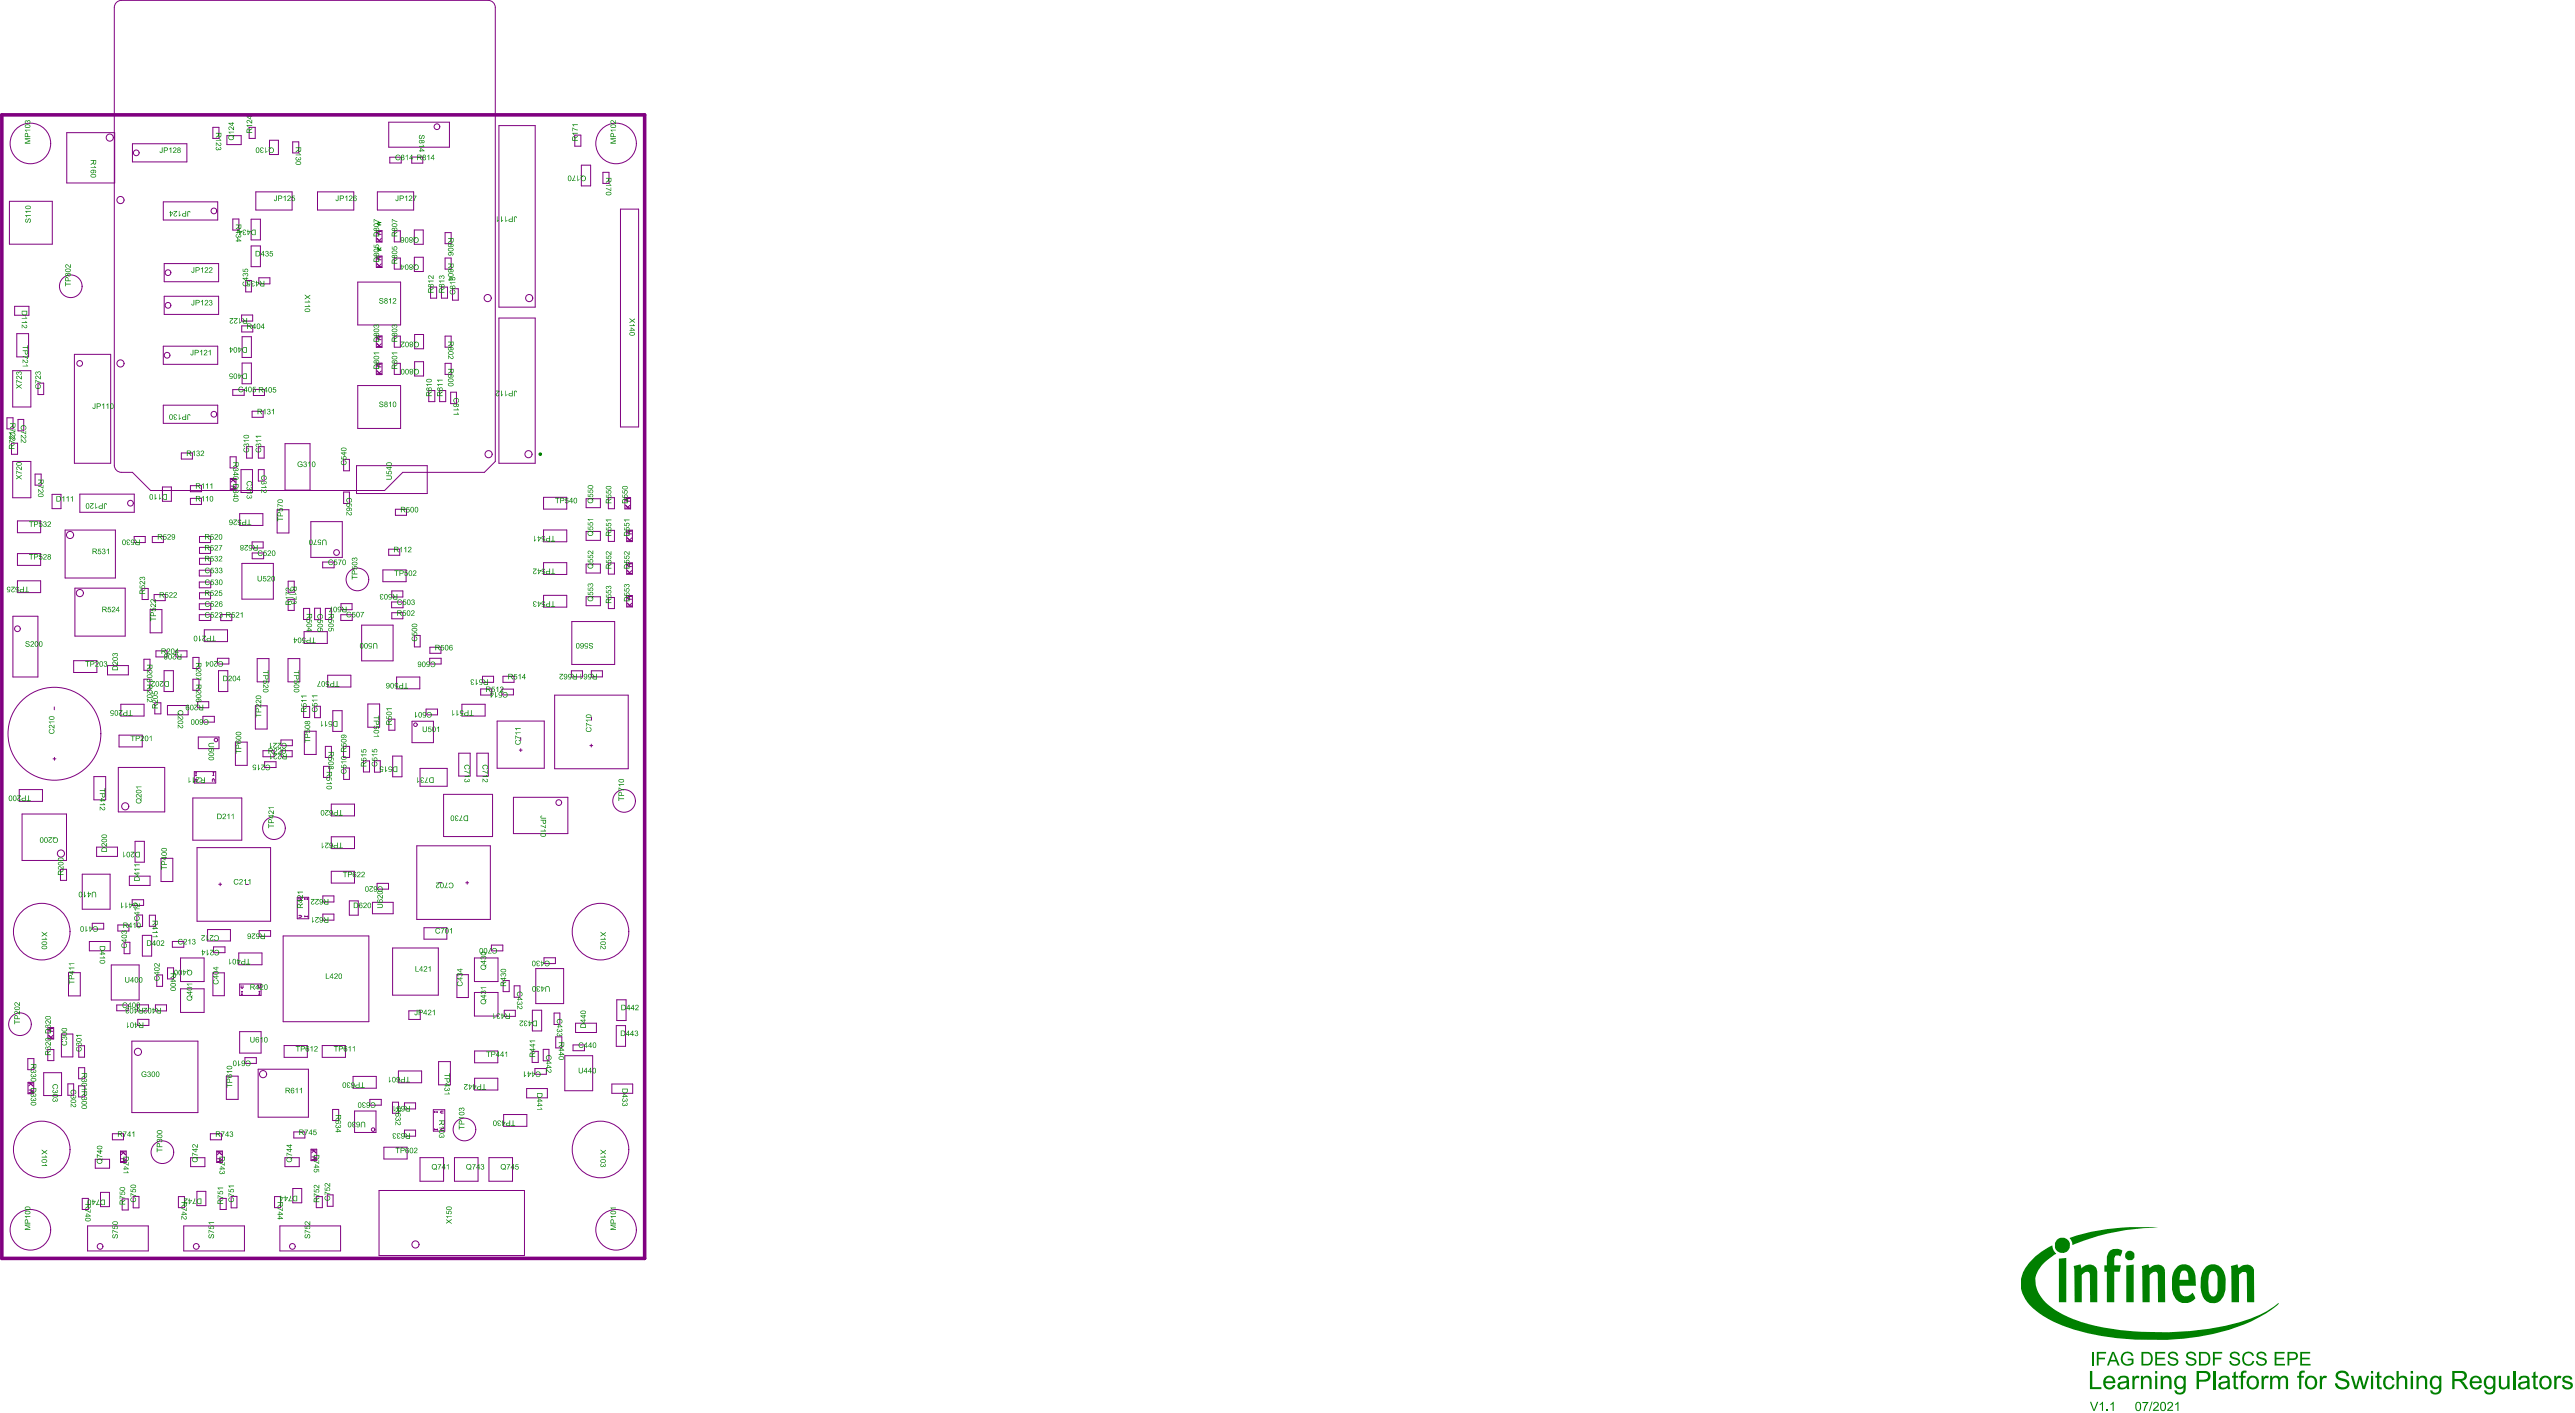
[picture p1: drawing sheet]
<svg xmlns="http://www.w3.org/2000/svg" width="600mm" height="329mm" viewBox="0 0 600 329" stroke-linecap="round" stroke-linejoin="round" font-family="sans-serif">
<g fill="none" stroke="#800080" stroke-width=".23">
<path d="M27.1 .6l1.2-.5h85.5a1.66 1.66 0 0 1 1.6 1.6v105.8l-2.5 2.5h-19l-4.3 4.3h-54.5l-4.2-4.3h-2.6a1.66 1.66 0 0 1-1.7-1.6v-106.7zM15.6 30.9h11.1v11.7h-11.1zM30.9 33.5h12.6v4.2h-12.6zM49.6 29.7h1.4v2.5h-1.4zM52.9 31.6h3.3v2.1h-3.3zM58.1 29.7h1.4v2.5h-1.4zM62.8 32.7h2.1v3.3h-2.1zM68.2 33h1.4v2.6h-1.4zM90.6 28.5h14.1v5.8h-14.1zM90.8 36.6h2.7v1.4h-2.7zM96 36.6h2.5v1.4h-2.5zM116.3 29.3h8.4v42.2h-8.4z"/>
<path d="M134 31.5h1.4v2.6h-1.4zM135.5 38.5h2.1v4.8h-2.1zM2.2 46.9h10v10h-10zM38.1 47h12.6v4.2h-12.6zM54.3 51h1.4v2.6h-1.4zM58.5 51.1h2.2v4.8h-2.2zM58.5 57.3h2.2v4.8h-2.2zM59.6 44.7h8.5v4.2h-8.5zM74 44.7h8.4v4.2h-8.4zM87.7 53.7h1.3v2.7h-1.3zM87.7 59.6h1.3v2.7h-1.3zM87.9 56.2h1"/>
<path d="M87.9 55.5l.6 .7M87.9 44.7h8.5v4.2h-8.5zM88.3 53.9v.7M88.3 59.8v.7M88.8 53.9h-.6l-.4 .4 .4 .3h.6M88.8 59.8h-.6l-.4 .4 .4 .3h.6M88.9 55.5l-.5 .5M91.9 53.8h1.4v2.5h-1.4zM96.5 53.6h2.1v3.3h-2.1zM96.6 59.9h2v3.3h-2zM103.7 54.2h1.4v2.6h-1.4zM140.5 40.1h1.4v2.6h-1.4z"/>
<path d="M144.6 48.7h4.2v50.8h-4.2zM3.4 71.4h3.3v2h-3.3zM3.9 77.7h2.8v5.4h-2.8zM38.3 61.4h12.6v4.2h-12.6zM38.3 69h12.6v4.2h-12.6zM56.3 73.4h2.6v1.4h-2.6zM56.3 75.9h2.6v1.4h-2.6zM56.4 78.4h2.2v4.9h-2.2zM57.3 65.3h1.3v2.7h-1.3zM60.3 64.7h2.6v1.4h-2.6zM83.4 65.7h10v10h-10zM87.7 78.2h1.3v2.7h-1.3z"/>
<path d="M87.9 62.1h1M87.9 61.5l.6 .6M88.3 78.5v.6M88.8 78.5h-.6l-.4 .3 .4 .3h.6M88.9 61.5l-.5 .5M91.9 60.1h1.4v2.6h-1.4zM91.9 78.3h1.4v2.6h-1.4zM96.6 77.9h2.1v3.3h-2.1zM100.3 66.9h1.5v2.6h-1.5zM102.9 66.9h1.4v2.6h-1.4zM103.7 78.3h1.4v2.6h-1.4zM103.7 60.1h1.4v2.6h-1.4z"/>
<path d="M105.4 67.3h1.4v2.6h-1.4zM116.3 74.1h8.4v33.8h-8.4zM1.6 97.3h1.4v2.6h-1.4zM3 86.3h4.2v8.5h-4.2zM4.2 97.7h1.3v2.7h-1.3zM8.8 89.2h1.4v2.7h-1.4zM17.3 82.5h8.5v25.4h-8.5zM38.1 80.6h12.6v4.3h-12.6zM38.1 94.4h12.6v4.2h-12.6zM54.2 90.8h2.7v1.3h-2.7zM56.4 84.6h2.2v4.8h-2.2zM58.7 95.8h2.6v1.4h-2.6z"/>
<path d="M59.1 90.7h2.5v1.4h-2.5zM83.4 89.8h10v10h-10zM87.7 84.6h1.3v2.7h-1.3zM87.9 87.1h1M87.9 86.4l.6 .7M87.9 80.7h1M87.9 80.1l.6 .6M88.3 84.8v.7M88.8 84.8h-.6l-.4 .3 .4 .4h.6M88.9 86.4l-.5 .5M88.9 80.1l-.5 .5M91.9 84.6h1.4v2.6h-1.4z"/>
<path d="M96.6 84.3h2.1v3.3h-2.1zM99.9 91h1.4v2.6h-1.4zM102.5 91h1.4v2.6h-1.4zM103.7 84.6h1.4v2.6h-1.4zM105 91.4h1.4v2.6h-1.4zM2.7 103.2h1.4v2.6h-1.4zM3 107.5h4.2v8.4h-4.2zM8.2 110.4h1.4v2.6h-1.4zM12.1 115.2h2.1v3.3h-2.1zM18.6 115.1h12.7v4.2h-12.7zM37.9 113.4h2v3.4h-2zM42.3 105.5h2.5v1.4h-2.5z"/>
<path d="M44.4 113.1h2.6v1.4h-2.6zM44.4 116.1h2.6v1.4h-2.6zM53.6 106.4h1.4v2.6h-1.4zM53.7 111.4h1.3v2.7h-1.3zM53.8 111.6h1M53.9 113.2h.6l.4 .4-.4 .3h-.6M54.2 111.6l.6 .7M54.3 111.8l-.5 .5M54.4 113.2v.7M55.9 119.6h5.4v2.8h-5.4zM56.2 109.4h2.6v5.3h-2.6zM57.5 104h1.3v2.7h-1.3z"/>
<path d="M60.2 104h1.4v2.7h-1.4zM60.2 109.4h1.4v2.7h-1.4zM64.6 118.7h2.7v5.5h-2.7zM66.4 103.3h5.9v10.9h-5.9zM80.1 107h1.3v2.7h-1.3zM80.1 114.6h1.3v2.7h-1.3zM83.1 108.5h16.5v6.5h-16.5zM92.1 118.6h2.6v1.4h-2.6zM126.7 115.8h5.4v2.8h-5.4zM136.6 116.2h3.3v2.1h-3.3zM141.8 115.9h1.4v2.6h-1.4zM145.6 115.9h1.3v2.6h-1.3z"/>
<path d="M145.8 118.4h1M145.8 117.7l.7 .7M146.2 116.1v.7M146.7 116.1h-.6l-.3 .3 .3 .4h.6M146.8 117.7l-.5 .5M4.1 129h5.4v2.7h-5.4zM4.1 121.3h5.4v2.8h-5.4zM4.1 135.3h5.4v2.7h-5.4zM15.2 123.5h11.7v11.1h-11.7zM17.5 137h11.7v11.2h-11.7zM31.3 125h2.5v1.4h-2.5zM33.1 137.1h1.4v2.6h-1.4z"/>
<path d="M35.5 125h2.6v1.4h-2.6zM35.9 138.5h2.6v1.4h-2.6zM46.4 135.6h2.7v1.3h-2.7zM46.4 132.8h2.7v1.4h-2.7zM46.5 125h2.6v1.4h-2.6zM46.5 127.5h2.6v1.4h-2.6zM46.5 130h2.6v1.5h-2.6zM46.5 138.1h2.6v1.4h-2.6zM56.4 131.2h7.3v8.4h-7.3zM58.7 126.2h2.6v1.5h-2.6zM58.8 128.8h2.6v1.4h-2.6zM67.1 139.6h1.5v2.6h-1.5z"/>
<path d="M67.2 135.4h1.4v2.6h-1.4zM72.4 121.5h7.4v8.3h-7.4zM75.2 130.9h2.7v1.4h-2.7zM89.2 132.8h5.4v2.7h-5.4zM90.6 127.9h2.6v1.4h-2.6zM91.3 137.7h2.6v1.4h-2.6zM126.7 123.5h5.4v2.7h-5.4zM126.7 131.1h5.4v2.7h-5.4zM126.7 138.7h5.4v2.7h-5.4zM136.6 123.8h3.3v2.1h-3.3zM136.6 131.4h3.3v2.1h-3.3zM136.6 139h3.3v2.1h-3.3z"/>
<path d="M141.8 123.5h1.4v2.6h-1.4zM141.8 139.2h1.4v2.6h-1.4zM141.8 131.1h1.4v2.6h-1.4zM146 123.5h1.4v2.7h-1.4zM146 131.1h1.4v2.7h-1.4zM146 138.7h1.4v2.7h-1.4zM146.2 126h1M146.2 125.3l.7 .7M146.2 133.6h1M146.2 132.9l.7 .7M146.7 123.7v.7M146.7 131.3v.7"/>
<path d="M146.7 138.9v.7M147.2 138.9h-.7l-.3 .4 .3 .3h.7M147.2 123.7h-.7l-.3 .3 .3 .4h.7M147.2 131.3h-.7l-.3 .3 .3 .4h.7M147.2 125.3l-.5 .5M147.2 132.9l-.5 .5M3 143.5h5.8v14.2h-5.8zM17.2 153.9h5.4v2.7h-5.4zM25.1 155h4.8v2.2h-4.8zM33.5 153.6h1.5v2.5h-1.5zM33.5 158.2h1.5v2.6h-1.5zM35 142h2.7v5.4h-2.7z"/>
<path d="M36.3 151.6h2.6v1.4h-2.6zM38.2 156.2h2.2v4.9h-2.2zM41 151.6h2.6v1.4h-2.6zM45 158.2h1.4v2.6h-1.4zM45 153.1h1.4v2.6h-1.4zM46.4 140.6h2.7v1.4h-2.7zM46.4 143.2h2.7v1.3h-2.7zM47.6 146.7h5.4v2.8h-5.4zM50.7 153.3h2.6v1.4h-2.6zM50.9 156.2h2.2v4.9h-2.2zM51.4 143.1h2.6v1.5h-2.6zM59.9 153.4h2.8v5.4h-2.8z"/>
<path d="M67.1 153.4h2.8v5.4h-2.8zM70.7 141.7h1.5v2.6h-1.5zM70.9 147.1h5.4v2.8h-5.4zM73.3 141.7h1.4v2.6h-1.4zM75.8 141.7h1.4v2.6h-1.4zM76.4 157.3h5.4v2.7h-5.4zM79.4 143.2h2.7v1.3h-2.7zM79.5 140.6h2.5v1.4h-2.5zM84.3 145.6h7.3v8.3h-7.3zM91.3 140.2h2.6v1.4h-2.6zM91.3 142.7h2.6v1.4h-2.6zM92.4 157.7h5.4v2.8h-5.4z"/>
<path d="M96.6 148h1.3v2.7h-1.3zM100.1 153.3h2.7v1.4h-2.7zM100.2 150.8h2.6v1.4h-2.6zM112.4 157.5h2.6v1.4h-2.6zM117.2 157.5h2.6v1.4h-2.6zM133.2 156.3h2.5v1.4h-2.5zM133.3 144.8h9.9v10h-9.9zM137.8 156.3h2.6v1.4h-2.6zM146.2 141.2h1M146.2 140.5l.7 .7M147.2 140.5l-.5 .5M12.4 176.8h.6"/>
<path d="M12.7 164.7v.6M12.7 176.4v.7M27.6 178.8h10.8v10.3h-10.8zM27.7 171.2h5.4v2.8h-5.4zM28.2 164.1h5.4v2.7h-5.4zM36.1 163.7h1.4v2.6h-1.4zM39 164.3h4.8v2.2h-4.8zM45.3 179.7h5v2.7h-5zM46.1 163.4h2.5v1.5h-2.5zM46.2 171.7h4.8v2.7h-4.8zM47.3 166.9h2.7v1.3h-2.7zM49.6 180h.2"/>
<path d="M49.7 180v.6M54.9 172.9h2.7v5.4h-2.7zM59.5 164.4h2.8v5.4h-2.8zM61.3 174.9h2.6v1.4h-2.6zM61.7 177.4h2.6v1.4h-2.6zM65.5 172.4h2.6v1.3h-2.6zM65.5 174.9h2.6v1.4h-2.6zM70.7 164.6h1.5v2.5h-1.5zM70.9 170.3h2.8v5.4h-2.8zM73.3 164.5h1.4v2.7h-1.4zM75.4 178.5h1.4v2.6h-1.4zM75.8 173.9h1.4v2.5h-1.4z"/>
<path d="M77.6 165.5h2.1v4.9h-2.1zM80 173.9h1.5v2.5h-1.5zM80.1 178.9h1.3v2.7h-1.3zM84.7 177.2h1.4v2.6h-1.4zM85.7 164h2.8v5.4h-2.8zM87.3 177.2h1.3v2.7h-1.3zM90.6 167.5h1.4v2.6h-1.4zM91.5 176.1h2.2v4.8h-2.2zM96 168h5v5h-5zM97.9 179h6.3v4.2h-6.3zM99.3 165.2h2.7v1.3h-2.7zM106.9 175.4h2.7v5.4h-2.7z"/>
<path d="M107.6 164.1h5.5v2.7h-5.5zM111.1 175.4h2.7v5.4h-2.7zM112 160.5h2.6v1.4h-2.6zM115.8 168h11v11h-11zM117 160.5h2.6v1.4h-2.6zM121 174.7h.7M121.3 174.4v.7M121.3 171.8v.7M129.3 161.9h17.1v17.2h-17.1zM137.5 173.7h.6M137.8 173.3v.7M137.8 167.1v.6"/>
<path d="M4.5 183.9h5.4v2.8h-5.4zM5.1 189.6h10.4v10.8h-10.4zM21.9 180.9h2.7v5.4h-2.7zM22.5 197.3h4.9v2.2h-4.9zM31.5 196h2.1v4.8h-2.1zM37.5 199.9h2.8v5.4h-2.8zM44.9 185.9h11.4v9.8h-11.4zM45.5 182.1v-.4l.2-.2 .2 .2v.4M45.6 180.7h.2M45.6 180h.2M45.7 180v.7M45.9 197.4h17.2v17.2h-17.2z"/>
<path d="M49.5 182v-.4l.2-.2 .2 .2v.4M49.6 180.6h.2M77.2 187.3h5.4v2.8h-5.4zM77.2 194.9h5.4v2.8h-5.4zM97.1 197h17.2v17.2h-17.2zM103.4 185h11.4v9.9h-11.4zM119.6 185.7h12.7v8.5h-12.7zM14.1 202.5h1.4v2.6h-1.4zM19.2 203.6h6.5v8.2h-6.5zM20.8 219.3h4.9v2.2h-4.9zM21.5 215.1h2.7v1.3h-2.7zM27.5 215.5h2.5v1.4h-2.5z"/>
<path d="M28.9 219.5h1.4v2.7h-1.4zM30.1 204.1h4.9v2.2h-4.9zM30.8 209.6h2.7v1.3h-2.7zM31.9 213.1h1.3v2.7h-1.3zM33.2 217.9h2.1v4.8h-2.1zM34.8 213.2h1.4v2.6h-1.4zM40.2 219.3h2.6v1.3h-2.6zM48.4 216.5h5.3v2.7h-5.3zM51 206h.6M51.3 205.7v.6M57.2 206h.7M60.4 216.8h2.7v1.3h-2.7z"/>
<path d="M66 218h20v20h-20zM69.3 209h2.6v5h-2.6zM69.6 209.2h.4l.2 .2-.2 .3h-.4M69.6 213.2h.5l.2 .3-.2 .2h-.5M71 209.3v.2M71 209.4h.7M71 213.4v.2M71 213.5h.7M71.7 209.3v.2M71.7 213.4v.2M75.2 208.7h2.6v1.4h-2.6zM75.2 212.9h2.6v1.4h-2.6z"/>
<path d="M77.2 203h5.4v2.7h-5.4zM81.4 209.9h2.1v3.3h-2.1zM86.8 210.2h4.8v2.6h-4.8zM87.9 205.8h2.6v1.3h-2.6zM98.8 216.1h5.3v2.7h-5.3zM102.3 205.6h.6M108.5 205.6h.7M108.9 205.3v.7M11.2 239.4h1.3v2.6h-1.3zM11.8 239.6v.6M12.3 239.6h-.7l-.3 .3 .3 .3h.7M16 226.6h2.7v5.4h-2.7z"/>
<path d="M25.9 224.8h6.5v8.1h-6.5zM27.2 234.1h2.7v1.3h-2.7zM32 234.1h2.6v1.4h-2.6zM32.1 237.4h2.6v1.5h-2.6zM36.2 234.1h2.6v1.4h-2.6zM36.5 227.1h1.4v2.7h-1.4zM39 225.4h1.5v2.6h-1.5zM42.1 230.3h5.5v5.5h-5.5zM42.1 223.1h5.5v5.5h-5.5zM49.6 226.6h2.7v5.3h-2.7zM49.8 220.6h2.6v1.3h-2.6zM55.6 222h5.5v2.7h-5.5z"/>
<path d="M55.8 229.2h5v2.7h-5zM56.2 229.6v.4l.2 .2 .2-.2v-.4M56.3 231h.2M56.3 231.6h.2M56.4 231v.6M60.2 229.5v.4l.2 .3 .3-.3v-.4M60.3 230.9h.3M60.3 231.6h.3M60.4 230.9v.7M91.5 220.8h10.6v11h-10.6zM95.3 235.5h2.6v2h-2.6zM106.5 227h2.6v5.4h-2.6z"/>
<path d="M110.6 223.1h5.5v5.5h-5.5zM110.6 231.2h5.5v5.5h-5.5zM114.5 220.1h2.7v1.4h-2.7zM117.3 228.4h1.4v2.6h-1.4zM117.5 235.3h2.6v1.5h-2.6zM119.8 229.6h1.4v2.7h-1.4zM124.1 235.3h2.1v4.8h-2.1zM124.9 225.6h6.5v8.2h-6.5zM126.8 223.1h2.6v1.4h-2.6zM129.1 236h1.4v2.6h-1.4zM134.1 238.3h4.9v2.2h-4.9zM143.6 238.9h2.2v4.8h-2.2z"/>
<path d="M143.7 232.9h2.2v4.8h-2.2zM6.5 246.6h1.4v2.6h-1.4zM6.5 252.1h1.4v2.7h-1.4zM6.7 252.3h1M6.7 253.9h.7l.3 .3-.3 .4h-.7M7 252.3l.7 .7M7.2 252.5l-.5 .5M7.2 253.9v.7M10.2 249.9h4.1v5.3h-4.1zM11.1 244.5h1.4v2.6h-1.4zM11.3 241.8h1M11.3 241.2l.7 .6"/>
<path d="M12.3 241.2l-.5 .5M14.3 240.9h2.7v5.3h-2.7zM15.8 252.5h1.4v2.6h-1.4zM18.3 252.9h1.4v2.6h-1.4zM18.3 248.7h1.4v2.6h-1.4zM18.4 243.6h1.3v2.7h-1.3zM30.7 242.5h15.4v16.7h-15.4zM52.7 250.7h2.8v5.4h-2.8zM55.8 240.3h5v5h-5zM57.1 246.4h2.6v1.3h-2.6zM60.2 249.1h11.7v11.1h-11.7zM66.2 243.5h5.4v2.8h-5.4z"/>
<path d="M75.1 243.5h5.4v2.8h-5.4zM77.5 258.4h1.4v2.6h-1.4zM82.3 250.7h5.4v2.8h-5.4zM82.6 258.8h5v5h-5zM86.2 256.1h2.6v1.3h-2.6zM91.5 256.7h1.4v2.6h-1.4zM92.8 249.5h5.5v2.7h-5.5zM94.3 256.9h2.5v1.4h-2.5zM101 258.5h2.6v5h-2.6zM101.2 259h.7M101.2 258.9v.2M101.9 258.9v.2"/>
<path d="M102.2 247.3h2.8v5.4h-2.8zM103.3 258.8h-.5l-.2 .3 .2 .2h.5M110.6 244.8h5.4v2.8h-5.4zM110.6 251.2h5.4v2.7h-5.4zM117.4 259.6h5.4v2.8h-5.4zM122.7 253.6h4.9v2.1h-4.9zM124 244.9h1.4v2.6h-1.4zM124.7 248.9h2.6v1.3h-2.6zM126.6 244.4h1.3v2.7h-1.3zM129.5 241.5h1.4v2.6h-1.4zM131.6 245.9h6.5v8.2h-6.5zM133.5 243.4h2.7v1.4h-2.7z"/>
<path d="M142.6 252.5h4.8v2.2h-4.8zM19.2 279.2h1.4v2.5h-1.4zM22.2 270h3.3v2.1h-3.3zM23.4 277.7h2.1v3.4h-2.1zM26.2 264.1h2.6v1.4h-2.6zM28.1 268.1h1.3v2.7h-1.3zM28.2 268.3h1M28.3 269.9h.7l.3 .3-.3 .4h-.7M28.5 279.3h1.4v2.6h-1.4zM28.6 268.3l.6 .7M28.7 268.5l-.5 .5M28.8 269.9v.7"/>
<path d="M31 278.7h1.4v2.7h-1.4zM41.6 278.7h1.4v2.6h-1.4zM44.4 269.7h3.4v2.1h-3.4zM45.9 277.5h2.1v3.3h-2.1zM49 264.1h2.6v1.4h-2.6zM50.5 268.1h1.3v2.7h-1.3zM50.7 268.3h1M50.7 269.9h.7l.3 .3-.3 .4h-.7M51 268.3l.7 .7M51.2 268.5l-.5 .5M51.2 269.9v.7M51.3 279.2h1.4v2.5h-1.4z"/>
<path d="M53.9 278.7h1.3v2.7h-1.3zM64 278.7h1.4v2.6h-1.4zM66.4 269.7h3.3v2.1h-3.3zM68.2 276.9h2.1v3.3h-2.1zM68.5 263.7h2.6v1.4h-2.6zM72.5 267.7h1.3v2.7h-1.3zM72.6 267.9h1M72.7 269.5h.6l.4 .3-.4 .4h-.6M73 267.9l.6 .7M73.1 268.1l-.5 .5M73.2 269.5v.7M73.7 278.7h1.4v2.6h-1.4z"/>
<path d="M76.3 278.3h1.3v2.7h-1.3zM88.3 277.3h33.9v15.2h-33.9zM89.5 267.2h5.4v2.8h-5.4zM94.3 263.2h2.5v1.5h-2.5zM97.9 269.7h5.5v5.5h-5.5zM101.3 263.1h.6M101.3 263v.2M101.9 263v.2M103.4 262.9h-.5l-.2 .2 .2 .2h.5M105.9 269.7h5.5v5.5h-5.5zM113.9 269.7h5.5v5.5h-5.5zM20.4 285.6h14.2v5.8h-14.2z"/>
<path d="M42.8 285.6h14.2v5.8h-14.2zM65.2 285.6h14.2v5.8h-14.2z"/>
<circle cx="7.1" cy="33.4" r="4.7"/>
<circle cx="25.6" cy="32.1" r=".83"/>
<circle cx="31.8" cy="35.6" r=".67"/>
<circle cx="101.8" cy="29.5" r=".67"/>
<circle cx="143.6" cy="33.4" r="4.7"/>
<circle cx="28.1" cy="46.6" r=".83"/>
<circle cx="49.8" cy="49.1" r=".67"/>
<circle cx="16.5" cy="66.7" r="2.64"/>
<circle cx="39.2" cy="63.5" r=".67"/>
<circle cx="39.2" cy="71.1" r=".67"/>
<circle cx="113.6" cy="69.4" r=".83"/>
<circle cx="123.3" cy="69.4" r=".83"/>
<circle cx="18.6" cy="84.7" r=".67"/>
<circle cx="28.1" cy="84.7" r=".83"/>
<circle cx="38.9" cy="82.8" r=".67"/>
<circle cx="49.8" cy="96.5" r=".67"/>
<circle cx="30.4" cy="117.2" r=".67"/>
<circle cx="113.9" cy="105.8" r=".83"/>
<circle cx="123.2" cy="105.8" r=".83"/>
<circle cx="16.3" cy="124.6" r=".83"/>
<circle cx="18.6" cy="138.1" r=".83"/>
<circle cx="78.4" cy="128.7" r=".67"/>
<circle cx="83.3" cy="135" r="2.64"/>
<circle cx="4.1" cy="146.5" r=".67"/>
<circle cx="12.7" cy="170.9" r="10.8"/>
<circle cx="50.3" cy="172.4" r=".42"/>
<circle cx="96.8" cy="168.8" r=".42"/>
<circle cx="14.2" cy="198.8" r=".83"/>
<circle cx="29.2" cy="187.8" r=".83"/>
<circle cx="63.8" cy="192.9" r="2.64"/>
<circle cx="130.2" cy="187" r=".67"/>
<circle cx="145.4" cy="186.6" r="2.64"/>
<circle cx="9.7" cy="217" r="6.6"/>
<circle cx="139.9" cy="217" r="6.6"/>
<circle cx="4.7" cy="238.6" r="2.64"/>
<circle cx="32.1" cy="245" r=".83"/>
<circle cx="61.3" cy="250.2" r=".83"/>
<circle cx="9.7" cy="267.8" r="6.6"/>
<circle cx="37.8" cy="268.4" r="2.64"/>
<circle cx="87" cy="263.1" r=".42"/>
<circle cx="108.2" cy="263.1" r="2.64"/>
<circle cx="139.9" cy="267.8" r="6.6"/>
<circle cx="7.1" cy="286.5" r="4.7"/>
<circle cx="23.3" cy="290.3" r=".67"/>
<circle cx="45.7" cy="290.3" r=".67"/>
<circle cx="68.1" cy="290.3" r=".67"/>
<circle cx="96.8" cy="289.9" r=".83"/>
<circle cx="143.6" cy="286.5" r="4.7"/>
</g>
<g fill="#008000">
<path d="M519.9 294.9l1.5-.4 .3 .9a2.06 2.06 0 0 1 3.6 .4v7.5h-1.6l-.1-6.6-.3-.4h-.7l-.8 .6v6.4h-1.8z"/>
<path d="M479.8 293.2l1.7-.2v10.3h-1.7z"/>
<path d="M482.3 288.4a51.5 51.5 0 0 1 20.7-2.4 51 51 0 0 0-20 4l-.1-.6z"/>
<path d="M499.1 295l1.6-.5 .2 .9a2.04 2.04 0 0 1 3.6 .4l.1 7.5h-1.7l-.1-6.6-.2-.4a1.27 1.27 0 0 0-1.6 .7v6.3h-1.7z"/>
<path d="M483.2 294.9l1.6-.4 .3 1a1.99 1.99 0 0 1 2.1-1 1.99 1.99 0 0 1 1.5 1.7v7.1h-1.6l-.1-6.6-.2-.4a1.31 1.31 0 0 0-1.7 .7v6.3h-1.6l-.1-7.5z"/>
<path d="M491.7 291.3a2.63 2.63 0 0 1 2.9 0l-.5 1.4-.4-.3h-.6l-.4 .7v1.6h1.5l-.2 1.5h-1.3v7.1h-1.7v-7.1h-.6v-1.5h.6v-2l.3-.9z"/>
<path d="M495.5 294.8l1.7-.2v8.7h-1.7z"/>
<path d="M507.5 295l.4-.3 1-.2v1.5l-.5 .2-.3 .5-.2 1.4h2.1l-.1-1.4a.84 .84 0 0 0-1-.7v-1.5a2.57 2.57 0 0 1 2.7 2.6l.1 2.4h-3.8l.1 1.3 .2 .6 .4 .4a1.91 1.91 0 0 0 2.4-.6l.6 1.2a3 3 0 0 1-3.4 1 3 3 0 0 1-2-3v-2.9l.6-1.7z"/>
<path d="M514.1 295.1a2.76 2.76 0 0 1 2.9-.3 2.76 2.76 0 0 1 1.6 2.4 6.6 6.6 0 0 1-1.2 5.8l-.6 .4-1.2 .1v-1.5h.3l.4-.2 .5-1.2v-3.3l-.6-1.1-.8-.1-.4 .4a8.3 8.3 0 0 0-.1 4.9l.5 .6h.2v1.5a2.66 2.66 0 0 1-2.6-2.5 6.6 6.6 0 0 1 1.1-5.9z"/>
<path d="M474.3 292.7l1.5-1.2 2.5-1.4a2.31 2.31 0 0 0 .9 1.8l-.1 .2a9 9 0 0 0-4.8 5.7 8.9 8.9 0 0 0 5 7.6 35.7 35.7 0 0 0 14.7 4.4 75.8 75.8 0 0 0 27.8-1.8 24.2 24.2 0 0 0 9.3-4.5l-.1 .2a28.9 28.9 0 0 1-11.5 6.1 67.6 67.6 0 0 1-36.2-.1 21.3 21.3 0 0 1-10.9-6.4 6.8 6.8 0 0 1 .5-9.1z"/>
<path d="M146.7 74.1l.6 .5 .7-.4v.2l-.5 .3 .5 .5-.7-.4-.6 .5v-.2l.5-.4-.5-.4z"/>
<path d="M146.7 75.8h1l-.2-.3h.2l.3 .4h-1.3z"/>
<path d="M119.9 50.4h.5v.4h-.1a.21 .21 0 0 0-.2-.3 .21 .21 0 0 0-.2 .3v.9h-.1z"/>
<path d="M117.8 50.4h.1v1l.4-.1-.4 .4z"/>
<path d="M116.8 50.4h.1v1l.3-.1-.3 .4z"/>
<path d="M115.8 50.4h.1v1l.4-.1-.4 .4z"/>
<path d="M126 190l.4 .1a.2 .2 0 0 0-.3 .2 .2 .2 0 0 0 .3 .2h.9v.2l-1.2-.1z"/>
<path d="M126 192.3l1.1 .4v-.6h.1v.8l-1.2-.5z"/>
<path d="M126 193.5h1l-.2-.2 .2-.1 .3 .5h-1.3z"/>
<path d="M22.1 94h.1v1.1l-.3 .2a.24 .24 0 0 1-.3-.2 .24 .24 0 0 1 .1-.2 .2 .2 0 0 0 .2 .2 .2 .2 0 0 0 .2-.2z"/>
<path d="M23.8 94.3l.5-.3v1.2h-.2v-.9l-.3 .1z"/>
<path d="M24.8 94.3l.4-.3v1.2h-.1v-.9l-.3 .1z"/>
<path d="M71 68.6l.7 .5 .6-.4v.2l-.5 .3 .5 .5-.6-.4-.7 .5v-.2l.5-.4-.5-.4z"/>
<path d="M71 70.3h1l-.2-.3h.2l.3 .5h-1.3z"/>
<path d="M71 71.3h1l-.2-.3h.2l.3 .5h-1.3z"/>
<path d="M11.3 195h.8l-.4 .6a.31 .31 0 0 0-.3 .4 .31 .31 0 0 0 .5 .1l.2-.1-.3 .3-.4-.1v-.5l.5-.5h-.6z"/>
<path d="M33.2 249.7l.6-.1 .3 .2v.2h-.2l-.2-.3h-.3l-.3 .3 .1 .6 .2 .1 .6-.1v-.2h-.4v-.2h.5v.6l-.6 .1-.4-.3-.2-.4z"/>
<path d="M34.5 249.7h.5l.1 .3-.2 .2 .3 .2-.4 .5-.4-.2-.1-.2h.2a.25 .25 0 0 0 .3 .2 .25 .25 0 0 0 .2-.3 .25 .25 0 0 0-.4-.1l.1-.2a.23 .23 0 0 0 .2-.2 .23 .23 0 0 0-.2-.2 .23 .23 0 0 0-.2 .3l-.2-.1z"/>
<path d="M97.7 31.5l.3-.1 .1 .1-.3 .2v.2a.24 .24 0 0 0 .2 .4 .24 .24 0 0 0 .2-.4l.3-.4h.3l.1 .6-.4 .3 .3-.4a.26 .26 0 0 0 0-.3 .26 .26 0 0 0-.4 0 .26 .26 0 0 0 0 .3l-.2 .4h-.4l-.2-.3z"/>
<path d="M97.7 34h.9l-.1-.3h.1l.3 .5h-1.2z"/>
<path d="M88.4 69.6l.6-.2 .3 .4-.3-.2a.24 .24 0 0 0-.4 0 .24 .24 0 0 0 0 .4 .24 .24 0 0 0 .4 0l.3 .2 .1 .2-.2 .3h-.5a.28 .28 0 0 1-.2-.1 .28 .28 0 0 1 0-.3l.2 .3a.28 .28 0 0 0 .5-.2 .28 .28 0 0 0-.4-.3l-.4-.2z"/>
<path d="M90.6 69.7l.5-.3v1.3h-.2v-1l-.2 .2z"/>
<path d="M91.7 69.5l.4-.1 .2 .2-.1 .5-.5 .5h.6v.1h-.8l.6-.7a.24 .24 0 0 0-.1-.4 .24 .24 0 0 0-.3 .2h-.2z"/>
<path d="M48.7 173.2l1.2-.2v.2l-.9 .1a.32 .32 0 0 0-.2 .3 .32 .32 0 0 0 .3 .3h.8v.2l-1.1-.1-.2-.3z"/>
<path d="M87.9 210.5h1.1l.2 .3v.6l-.2 .1h-1.1v-.1l1.1-.2v-.4l-1.1-.1z"/>
<path d="M88 208.6l.4-.1 .6 .6v-.6h.2v.8h-.2l-.5-.5a.26 .26 0 0 0-.4-.1 .27 .27 0 0 0 .2 .5l-.1 .1-.3-.2z"/>
<path d="M41.4 166.8l.6 .4a.28 .28 0 0 0 .2 .3 .28 .28 0 0 0 .3-.2 .28 .28 0 0 0-.2-.3v-.2l.2 .1 .2 .2-.1 .5h-.4l-.6-.6v.7h-.2z"/>
<path d="M41.4 168.8l.6 .4a.28 .28 0 0 0 .2 .3 .28 .28 0 0 0 .3-.2 .28 .28 0 0 0-.2-.3v-.2l.2 .1 .2 .2-.2 .5h-.3l-.6-.6v.7h-.2z"/>
<path d="M53.4 157.4h.4l.2 .2-.1 .4-.5 .5h.6v.2h-.8l.6-.8a.24 .24 0 0 0-.1-.3 .24 .24 0 0 0-.3 .2h-.2z"/>
<path d="M60 134.1h.2v1l.2 .2a.3 .3 0 0 0 .4-.1 .3 .3 0 0 0 0-.3v-.8h.2l-.1 1.3h-.7z"/>
<path d="M61.4 134.2h.6v.1h-.5l-.1 .3h.5l.2 .3-.1 .4-.2 .1h-.5v-.3h.1a.27 .27 0 0 0 .5 .1 .27 .27 0 0 0 0-.5 .27 .27 0 0 0-.5 .2l-.1-.1z"/>
<path d="M62.4 134.2l.6 .1v.4l-.6 .6h.7v.1h-.9l.5-.6a.26 .26 0 0 0 .1-.5 .26 .26 0 0 0-.4 .2h-.2z"/>
<path d="M75.2 125.8l.2-.1 .6 .1 .1 1.2h-.2v-.9a.32 .32 0 0 0-.4-.3 .32 .32 0 0 0-.2 .4v.8h-.2z"/>
<path d="M74.2 125.8l.5-.1 .2 .3-.2 .1a.26 .26 0 0 0-.3-.3 .26 .26 0 0 0-.2 .3l.1 .3 .5-.1-.1 .6h-.6v-.1h.5l.1-.3-.3 .1-.3-.2z"/>
<path d="M73.5 125.7h.2l-.1 .4-.4 .7h.7v.1h-.9z"/>
<path d="M84.3 261.4l.5-.1 .3 .2v1.1h-.2v-.9l-.3-.2a.29 .29 0 0 0-.3 0 .29 .29 0 0 0 0 .3v.8h-.2v-.9z"/>
<path d="M82.2 261.4l.3-.1a.23 .23 0 0 1 .3 .1 .23 .23 0 0 1-.1 .3l-.2-.3-.3 .1a.26 .26 0 0 0 .1 .4 .26 .26 0 0 0 .3 0l-.1 .2a.23 .23 0 0 0-.3 .2 .23 .23 0 0 0 .3 .2 .23 .23 0 0 0 .2-.3l.2 .1-.3 .3h-.3l-.2-.4a.19 .19 0 0 0 .2-.2 .19 .19 0 0 0-.2-.2z"/>
<path d="M98.5 169.2h.2v1l.2 .2a.3 .3 0 0 0 .3-.1 .3 .3 0 0 0 .1-.3v-.8h.2l-.1 1.3h-.8z"/>
<path d="M99.9 169.3h.6v.1h-.5l-.1 .3h.5l.2 .3-.1 .4-.3 .1h-.4l-.1-.3h.2a.27 .27 0 0 0 .4 .1 .27 .27 0 0 0 0-.5 .27 .27 0 0 0-.4 .2l-.2-.1z"/>
<path d="M101.8 169.5l.5-.3v1.3h-.2v-1l-.3 .2z"/>
<path d="M58.3 241.5h.2v1.1l.2 .1a.3 .3 0 0 0 .4-.1 .3 .3 0 0 0 0-.3v-.8h.2l-.1 1.3h-.7z"/>
<path d="M60.7 241.8l.4-.3v1.3h-.1v-1l-.3 .2z"/>
<path d="M97.1 235.2h.2v1.1l-.4 .2a.24 .24 0 0 1-.2-.1 .24 .24 0 0 1 0-.3 .2 .2 0 0 0 .2 .2 .2 .2 0 0 0 .2-.2z"/>
<path d="M99.8 235.3h.7v.5l-.6 .5h.6v.2h-.8l.5-.7a.26 .26 0 0 0 .1-.4 .26 .26 0 0 0-.4 .2h-.2z"/>
<path d="M100.8 235.5l.5-.3v1.3h-.2v-1l-.3 .2z"/>
<path d="M127.2 229.8l.2-.1 .6 .1 .1 1.2h-.2v-.9a.32 .32 0 0 0-.4-.2 .32 .32 0 0 0-.2 .4v.7h-.2z"/>
<path d="M125.1 229.8l.5-.1 .2 .2 .1 .1-.2 .1-.1-.3-.4 .2 .3 .5a.21 .21 0 0 0-.2 .2 .21 .21 0 0 0 .2 .2 .21 .21 0 0 0 .2-.3l.2 .1-.2 .2-.3 .1a.29 .29 0 0 1-.3-.3 .29 .29 0 0 1 .2-.3l-.3-.2z"/>
<path d="M134.9 248.7h.1v1l.2 .2a.3 .3 0 0 0 .4-.1 .3 .3 0 0 0 .1-.3v-.8h.1l-.1 1.3h-.7z"/>
<path d="M90 110.8h1.1l.2 .2v.6l-.2 .1h-1.1v-.1l1.2-.2-.1-.4-1.1-.1z"/>
<path d="M90.1 109.7h.1v.5l.3 .1v-.5l.4-.1 .3 .1 .1 .3a.24 .24 0 0 1-.1 .3 .24 .24 0 0 1-.3 0v-.1a.27 .27 0 0 0 .1-.4 .27 .27 0 0 0-.4 0 .27 .27 0 0 0 .1 .4v.2l-.6-.1z"/>
<path d="M99.4 181.1h.2v.4l-.5 .7h.7v.1h-.8z"/>
<path d="M98.1 181.2l.4-.1 .3 .3-.2 .1-.1-.3a.26 .26 0 0 0-.4 .3 .26 .26 0 0 0 .4 .2l-.3 .2v.3l.3 .1 .1-.3 .2 .1-.1 .2h-.4a.29 .29 0 0 1-.3-.2 .29 .29 0 0 1 .2-.3v-.1a.33 .33 0 0 1-.3-.2 .33 .33 0 0 1 .2-.3z"/>
<path d="M97.2 181.1h.2v1l.3-.2-.4 .5z"/>
<path d="M5.8 32.2h1.3v.2h-1.1l1.1 .3v.2l-1.1 .4h1.1v.1h-1.3v-.2l1.1-.4-1.1-.4z"/>
<path d="M5.8 30.2h1.3v.2h-1.1l.3 .3h-.2z"/>
<path d="M5.9 28.1l.3-.1a.21 .21 0 0 0 .2 .2 .21 .21 0 0 0 .2-.2h.2l.3 .4-.1 .3-.3 .1 .1-.2a.25 .25 0 0 0 .1-.3 .25 .25 0 0 0-.3-.1 .25 .25 0 0 0-.1 .3h-.2a.21 .21 0 0 0-.1-.3 .21 .21 0 0 0-.3 .2 .21 .21 0 0 0 .2 .2l-.1 .2-.2-.2z"/>
<path d="M45.7 181.1h.8l-.1 .3-.4 .4a.26 .26 0 0 0 0 .4 .26 .26 0 0 0 .4-.2l.1 .2-.2 .1-.6-.1 .1-.5 .5-.5h-.6z"/>
<path d="M44.9 181.1h.2v1l.3-.2-.4 .5z"/>
<path d="M44 181.1h.1v1l.3-.2-.3 .5z"/>
<path d="M38.1 124.5h.7v.1h-.5l-.1 .3h.4l.3 .3-.1 .4-.3 .1-.4-.1-.1-.3h.2a.27 .27 0 0 0 .4 .2 .27 .27 0 0 0 0-.5 .27 .27 0 0 0-.4 .1h-.2z"/>
<path d="M39.1 124.5l.2-.1 .4 .1v.5l-.5 .6h.6v.1h-.8l.5-.7a.26 .26 0 0 0 .1-.4 .27 .27 0 0 0-.5 .2h-.1z"/>
<path d="M59.8 217.5h.5l.2 .3h-.2a.26 .26 0 0 0-.2-.2 .26 .26 0 0 0-.3 .3l.1 .3 .6-.1-.2 .6h-.6v-.1h.5l.1-.4-.3 .1-.3-.1z"/>
<path d="M58.7 217.4h.8l-.6 .8a.23 .23 0 0 0 .1 .4 .23 .23 0 0 0 .3-.2l.2 .1-.4 .3-.4-.3v-.3l.6-.5-.6-.1z"/>
<path d="M22.9 127.8h.6v.2h-.5v.3h.4l.2 .3-.1 .3-.2 .2-.4-.1-.1-.3h.2a.27 .27 0 0 0 .4 .1 .27 .27 0 0 0 0-.4 .27 .27 0 0 0-.4 .1h-.2z"/>
<path d="M23.9 127.8h.4l.2 .2-.1 .4 .2 .4-.2 .3h-.3l-.3-.4 .3 .2a.26 .26 0 0 0 .3-.2 .26 .26 0 0 0-.3-.2l.3-.2a.22 .22 0 0 0-.2-.4 .22 .22 0 0 0-.3 .3l-.1-.1z"/>
<path d="M24.9 128.1l.5-.3v1.3h-.2v-1l-.3 .2z"/>
<path d="M69.5 107.6h.9l.1 .3h-.2l-.2-.3-.4 .1-.2 .6 .3 .3h.3l.3-.3h-.4v-.2h.5l-.1 .6-.6 .1-.4-.2-.1-.7z"/>
<path d="M70.9 107.5l.5 .1v.4l-.1 .1 .2 .4-.2 .3h-.3l-.3-.3 .2-.1a.26 .26 0 0 0 .3 .2 .26 .26 0 0 0 .2-.3 .26 .26 0 0 0-.4-.1l.2-.2a.22 .22 0 0 0 .1-.3 .22 .22 0 0 0-.3-.1 .22 .22 0 0 0-.1 .3l-.2-.1z"/>
<path d="M71.8 107.8l.5-.3v1.3h-.2v-1l-.3 .2z"/>
<path d="M87.1 51l1.3 .5v.2l-1.2-.5v.6h-.1z"/>
<path d="M147.1 76.5v.4h.6zM147 76.3l1 .7h-.9v.2l-.4-.2v-.1h.3z"/>
<path d="M146.9 77.6a.37 .37 0 0 0 .1 .5 .37 .37 0 0 0 .5-.1h.1a.32 .32 0 0 0 .1-.5 .32 .32 0 0 0-.5 0zM146.7 77.5l1-.1 .2 .2 .1 .3-.5 .3-.6-.1-.2-.2z"/>
<path d="M118.8 51.1v.4h.5v-.4zM118.6 51h.7v-.6h.2v1.3l-.9-.1-.1-.2z"/>
<path d="M126.6 191.1v.4a.24 .24 0 0 0 .3 .3 .24 .24 0 0 0 .2-.3v-.4zM126 191h1.3l-.1 .8-.5 .1-.2-.8h-.5z"/>
<path d="M126.2 194.3l-.1 .3 .6 .1a.3 .3 0 0 0 .4-.3 .3 .3 0 0 0-.4-.2zM126.1 194.2l.9-.1 .2 .3a.66 .66 0 0 1-.5 .5 .66 .66 0 0 1-.7-.2z"/>
<path d="M22.7 94.1v.5h.4a.21 .21 0 0 0 .2-.3 .21 .21 0 0 0-.2-.2zM22.5 94h.7l.3 .2-.2 .5h-.6v.5h-.2z"/>
<path d="M25.9 94.1l-.1 .6 .2 .4a.35 .35 0 0 0 .3-.2 .35 .35 0 0 0 0-.3v-.4zM25.8 94.1a.56 .56 0 0 1 .6 .2 .56 .56 0 0 1 0 .7l-.2 .3-.5-.2v-.8z"/>
<path d="M71.2 72.1a.37 .37 0 0 0 .1 .5 .37 .37 0 0 0 .5-.1h.2a.32 .32 0 0 0 0-.5 .32 .32 0 0 0-.5 0zM71.1 72l.9-.1 .3 .2v.3l-.4 .3-.7-.1-.2-.2z"/>
<path d="M12.6 195.3l-.1 .7 .3 .2 .4-.1v-.8l-.5-.1 .2 .2zM12.3 194.9l1 .3 .2 .4-.2 .6-.6 .1-.3-.1-.1-.7 .2-.3z"/>
<path d="M10.6 195.2l-.1 .6a.29 .29 0 0 0 .4 .4 .29 .29 0 0 0 0-.5v-.1a.31 .31 0 0 0 0-.3 .31 .31 0 0 0-.3-.1zM10.4 195.1l.4-.1 .3 .4v.7l-.3 .2h-.3l-.2-.3z"/>
<path d="M9.6 195.2l-.1 .2 .1 .7a.35 .35 0 0 0 .4-.1 .35 .35 0 0 0 0-.4l-.1-.4zM9.5 195.1l.4-.1 .2 .4v.6l-.3 .3h-.3l-.2-.3z"/>
<path d="M35.6 249.7l-.1 .7a.31 .31 0 0 0 .4 .3 .31 .31 0 0 0 .1-.5l-.1-.4zM35.5 249.7l.1-.1a.66 .66 0 0 1 .6 .5 .66 .66 0 0 1-.3 .7l-.3 .1-.2-.2-.1-.6z"/>
<path d="M36.7 249.7l-.2 .6a.3 .3 0 0 0 .2 .5 .3 .3 0 0 0 .3-.5l-.1-.5zM36.5 249.7l.4-.1 .2 .3v.7l-.3 .3-.4-.3-.1-.6z"/>
<path d="M98.4 33a.2 .2 0 0 0 .4 0 .2 .2 0 0 0-.4 0zM97.7 33a.3 .3 0 0 0 .6 0 .3 .3 0 0 0-.6 0zM97.7 32.6h.3l.3 .2 .4-.2 .2 .5a.32 .32 0 0 1-.2 .3 .32 .32 0 0 1-.4-.2l-.1 .2h-.4l-.2-.3z"/>
<path d="M98.1 34.7v.4h.6zM98 34.5l.9 .7h-.8v.2l-.4-.2v-.1h.3z"/>
<path d="M89.7 69.8a.21 .21 0 0 0 .4 0 .21 .21 0 0 0-.4 0zM89.7 70.4a.25 .25 0 0 0 .5 0 .25 .25 0 0 0-.5 0zM89.7 69.5l.4-.1a.32 .32 0 0 1 .2 .3 .32 .32 0 0 1-.2 .3l.3 .3-.2 .4h-.5l-.2-.5a.24 .24 0 0 0 .3-.2 .24 .24 0 0 0-.2-.2z"/>
<path d="M48.7 174.4l.3-.1 .8 .1v.5l-.2 .2-.1-.2a.3 .3 0 0 0 .2-.4 .3 .3 0 0 0-.4-.1l.1 .5-.2 .2-.6-.2zM48.8 174.7a.27 .27 0 0 0 .5 0 .27 .27 0 0 0-.5 0z"/>
<path d="M48.8 175.5a.33 .33 0 0 0 .1 .4 .33 .33 0 0 0 .4 .1h.1a.31 .31 0 0 0 .3-.5 .31 .31 0 0 0-.5-.1zM48.7 175.4l.9-.1 .3 .5-.3 .3h-.7l-.3-.3z"/>
<path d="M48.7 176.5v.3l.6 .1a.3 .3 0 0 0 .5-.3 .3 .3 0 0 0-.5-.2zM48.7 176.4l.9-.1 .2 .2a.66 .66 0 0 1-.4 .6 .66 .66 0 0 1-.7-.2z"/>
<path d="M88.1 209.5h.1v.2a.3 .3 0 0 0-.1 .4 .3 .3 0 0 0 .4 .1l-.1-.1a.4 .4 0 0 1 .3-.6 .4 .4 0 0 1 .5 .4 .4 .4 0 0 1-.5 .4l-.7-.2-.1-.3zM88.5 209.9a.3 .3 0 0 0 .6 0 .3 .3 0 0 0-.6 0z"/>
<path d="M88.1 207.7a.41 .41 0 0 0 .2 .5 .41 .41 0 0 0 .5-.1h.1a.3 .3 0 0 0 0-.4 .3 .3 0 0 0-.4 0zM88.1 207.6l.9-.1 .2 .6-.2 .2h-.8l-.3-.3z"/>
<path d="M41.7 165.7l-.1 .5 .2-.1a.27 .27 0 0 0 0 .4 .27 .27 0 0 0 .4 0l.3-.2v-.5l-.2-.2zM41.6 165.6l.4-.2 .5 .2 .2 .2-.1 .6-.3 .3-.7-.2-.3 .2z"/>
<path d="M41.6 168v.4l.6 .1a.29 .29 0 0 0 .3-.4 .29 .29 0 0 0-.5-.1zM41.4 168l.4-.2h.5l.4 .2v.3l-.3 .3h-.7l-.3-.1z"/>
<path d="M52.2 157.6v.9l.6-.1v-.7zM52 157.4h.6l.3 .2 .2 .5-.3 .5-.8 .1z"/>
<path d="M54.5 157.6l-.1 .6a.31 .31 0 0 0 .4 .3 .31 .31 0 0 0 .1-.5l-.2-.4zM54.4 157.4h.4l.2 .4v.6l-.3 .3h-.3l-.2-.5z"/>
<path d="M55.7 157.6l-.4 .6h.4zM55.7 157.4h.1v.8h.2l-.2 .5h-.1v-.3h-.6z"/>
<path d="M135.5 238.7l-.1 .6h1v-.3a.54 .54 0 0 0-.4-.5 .54 .54 0 0 0-.5 .2zM135.5 238.5l.3-.1 .5 .1 .2 .2 .1 .7h-1.4v-.5z"/>
<path d="M135.5 237.7l.6 .4v-.4zM135.2 237.6h.9l.1-.2v.2h.4v.1h-.4v.6h-.1z"/>
<path d="M135.5 236.7l.6 .4v-.4zM135.2 236.6h.9l.1-.2v.2h.4v.1h-.4v.6h-.1z"/>
<path d="M135.5 235.6a.42 .42 0 0 0 .1 .5 .42 .42 0 0 0 .5-.1 .29 .29 0 0 0 .3-.4 .29 .29 0 0 0-.5-.1zM135.4 235.5h.9l.3 .4-.3 .3h-.7l-.4-.3z"/>
<path d="M96.6 55.5v.7l.2 .2 .4-.1 .2-.3-.1-.4-.2-.2h-.3l.1 .2zM96.4 55.1l1 .3 .2 .6-.3 .5h-.6l-.3-.3v-.5l.1-.3z"/>
<path d="M95.5 56.2a.25 .25 0 0 0 .5 0 .25 .25 0 0 0-.5 0zM95.5 55.6a.26 .26 0 0 0 .5 0 .26 .26 0 0 0-.5 0zM95.5 55.3l.3-.1 .3 .2a.32 .32 0 0 1 .1 .3 .32 .32 0 0 1-.3 .2 .32 .32 0 0 1 .1 .5 .32 .32 0 0 1-.5 0 .32 .32 0 0 1 .1-.5l-.3-.2z"/>
<path d="M94.6 55.4l-.1 .5 .1 .5 .4-.1v-.4a.32 .32 0 0 0 0-.4 .32 .32 0 0 0-.4-.1zM94.6 55.3h.4l.2 .3v.6l-.3 .3h-.4l-.1-.3v-.6z"/>
<path d="M93.6 55.3h.3l.3 .4v.5l-.3 .3-.5-.2 .1-.1 .4 .2 .1-.2v-.3l-.4 .2-.3-.3zM93.5 55.7a.26 .26 0 0 0 .5 0 .26 .26 0 0 0-.5 0z"/>
<path d="M63.5 134.3l-.1 .6 .1 .4a.36 .36 0 0 0 .4-.2 .36 .36 0 0 0 0-.4l-.1-.4zM63.4 134.2a.61 .61 0 0 1 .7 .3 .61 .61 0 0 1-.1 .7l-.2 .2-.5-.1-.1-.8z"/>
<path d="M72.3 125.8l-.1 .8 .3 .3 .2-.8-.1-.3zM72.2 125.8l.4-.1 .2 .3v.6l-.3 .4-.2-.1-.3-.3z"/>
<path d="M83.2 261.3l.5 .1 .2 .3-.1 .6-.3 .3-.4-.2 .1-.1 .3 .2 .2-.2v-.3l-.2 .1-.4-.1-.1-.4zM83.2 261.7a.27 .27 0 0 0 .5 0 .27 .27 0 0 0-.5 0z"/>
<path d="M81.3 261.5v.8a.29 .29 0 0 0 .4 .1 .29 .29 0 0 0 0-.5 .32 .32 0 0 0 0-.3 .32 .32 0 0 0-.4-.1zM81.3 261.3h.4l.1 .3v.7l-.2 .3h-.3l-.2-.3-.1-.5z"/>
<path d="M101 169.4l-.1 .6a.3 .3 0 0 0 .2 .4 .3 .3 0 0 0 .3-.4l-.1-.5zM100.9 169.3h.4l.3 .4-.1 .5-.3 .3h-.3l-.2-.4z"/>
<path d="M59.7 241.7l.5-.1 .2 .2-.2 .1a.29 .29 0 0 0-.4-.2 .29 .29 0 0 0-.1 .4l.5-.1 .2 .2-.2 .6-.3 .1-.3-.3-.1-.5zM59.7 242.4a.27 .27 0 0 0 .5 0 .27 .27 0 0 0-.5 0z"/>
<path d="M61.8 241.7l-.1 .6 .2 .4a.36 .36 0 0 0 .3-.2 .36 .36 0 0 0 0-.4l-.1-.3zM61.7 241.7a.56 .56 0 0 1 .6 .2 .56 .56 0 0 1 0 .7l-.2 .3-.5-.2v-.8z"/>
<path d="M97.7 235.4v.4h.5a.21 .21 0 0 0 .2-.2 .21 .21 0 0 0-.3-.2zM97.6 235.2h.7l.2 .3-.1 .4-.7 .1v.5h-.1z"/>
<path d="M99.2 235.5l-.4 .5h.4zM99.2 235.2h.2v.8h.1l-.1 .5h-.2v-.3h-.6z"/>
<path d="M126.4 230.2v.6l.3-.6zM126.2 229.7h.2v.3h.5l-.6 1h-.1v-.8h-.2z"/>
<path d="M124.3 229.9l-.1 .8 .3 .2 .2-.7-.1-.3zM124.2 229.8l.4-.1 .2 .3v.7l-.3 .3h-.2l-.3-.4z"/>
<path d="M136.6 249l-.4 .6h.4zM136.6 248.7h.1v.9h.2l-.2 .4h-.1v-.3h-.6z"/>
<path d="M137.6 249l-.5 .6h.5zM137.6 248.7h.1v.9h.2l-.2 .4h-.1v-.3h-.6z"/>
<path d="M138.3 248.9l-.1 .6 .2 .4a.36 .36 0 0 0 .3-.2 .36 .36 0 0 0 0-.4v-.4zM138.3 248.8a.69 .69 0 0 1 .6 .4 .69 .69 0 0 1-.2 .8h-.3l-.3-.2v-.7z"/>
<path d="M90.3 109l.6 .4v-.4zM90 108.8h.9l.1-.1v.1h.3v.2h-.3v.6h-.1z"/>
<path d="M90.3 107.9a.41 .41 0 0 0 .1 .5 .41 .41 0 0 0 .5-.1h.1a.3 .3 0 0 0 0-.4 .3 .3 0 0 0-.4 0zM90.2 107.8l.9-.1 .2 .6-.2 .2h-.8l-.3-.3z"/>
<path d="M100.2 181.3v.7l.2 .2h.5v-1zM100.2 181.2l.8-.1v1.3h-.5l-.4-.2-.1-.7z"/>
<path d="M6 31.2l-.1 .6h.5l-.1-.6zM5.9 31.1l.5-.1 .2 .8h.5v.1h-1.3z"/>
<path d="M6 29.3h-.1a.64 .64 0 0 0 1.1 .1l-.4-.3zM5.9 29.1l.9-.1 .3 .2v.4l-.4 .2h-.7l-.2-.2z"/>
<path d="M47 181.8v.4h.6v-.4zM46.6 181.1h.2l.5 .6h.3v-.6h.2v1.3l-1-.2v-.4l.3-.1z"/>
<path d="M37 124.5v.5h.3a.2 .2 0 0 0 .3-.2 .2 .2 0 0 0-.2-.2zM36.8 124.4l1 .2v.4l-.4 .1 .5 .6h-.2l-.5-.6h-.2v.6h-.2z"/>
<path d="M40.1 124.8a.3 .3 0 0 0 .6 0 .3 .3 0 0 0-.6 0zM40.1 124.5l.4-.1 .3 .3-.1 .9-.4 .1-.3-.2 .2-.1a.24 .24 0 0 0 .3 .2 .24 .24 0 0 0 .1-.3l.1-.2-.5 .2-.2-.3z"/>
<path d="M61 218.2v.4h.6v-.4zM60.6 217.4h.2l.4 .6h.4v-.6h.1v1.4l-1-.2v-.4l.3-.2z"/>
<path d="M57.8 217.5h.5l.2 .4-.2 .8h-.5l-.1-.3 .1 .1a.3 .3 0 0 0 .5 0 .3 .3 0 0 0 0-.4l-.1 .2-.5-.2zM57.8 217.9a.27 .27 0 0 0 .5 0 .27 .27 0 0 0-.5 0z"/>
<path d="M21.7 127.9v.4h.4a.2 .2 0 0 0 .3-.1 .2 .2 0 0 0-.2-.2zM21.6 127.8l.9 .2v.3l-.3 .2 .5 .6h-.3l-.4-.6h-.3v.6h-.1z"/>
<path d="M72.9 107.7l-.1 .5a.3 .3 0 0 0 .3 .5 .3 .3 0 0 0 .3-.5v-.2a.26 .26 0 0 0-.2-.3 .26 .26 0 0 0-.3 0zM72.9 107.5h.4l.2 .5v.5l-.3 .3h-.3l-.2-.4z"/>
<path d="M87.3 54.3l-.1 .6h1v-.3a.54 .54 0 0 0-.4-.4 .54 .54 0 0 0-.5 .1zM87.2 54.2l.4-.2 .5 .1 .2 .2 .1 .8h-1.4z"/>
<path d="M87.2 53.5a.21 .21 0 0 0 .4 0 .21 .21 0 0 0-.4 0zM87.7 53.4a.3 .3 0 0 0 .6 0 .3 .3 0 0 0-.6 0zM87.2 53.1h.3l.1 .1 .2-.2h.3l.3 .6-.3 .2h-.4l-.1-.2-.3 .2-.3-.3z"/>
<path d="M87.3 52.3a.37 .37 0 0 0 .1 .4 .37 .37 0 0 0 .5 0 .31 .31 0 0 0 .3-.4 .31 .31 0 0 0-.6-.1zM87.2 52.1h.9l.3 .5-.5 .3-.6-.1-.3-.3z"/>
<circle cx="480.6" cy="290.1" r="1.81"/>
<circle cx="496.3" cy="292.5" r="1.15"/>
</g>
<path d="M88 58.3h.8M88.3 51.8v.6M88.7 51.8h-.5l-.3 .3 .3 .3h.5M88.8 57.7l-.4 .4-.4-.4 .5 .6" fill="none" stroke="#008000" stroke-width=".23"/>
<g fill="#008000">
<path d="M43.5 229.2h1.3v.1h-1l.2 .2-.2 .1z"/>
<path d="M96.8 225.1h.2v1.1h.6v.1h-.8z"/>
<path d="M98.8 225.1h.5l.2 .1v.4l-.6 .6h.7v.1h-.9l.4-.5a.28 .28 0 0 0 .3-.3 .28 .28 0 0 0-.2-.3 .28 .28 0 0 0-.3 .2h-.2z"/>
<path d="M99.9 225.3l.4-.2v1.2h-.1v-1l-.3 .2z"/>
<path d="M75.9 226.7h.2v1.2h.6v.1h-.8z"/>
<path d="M78 226.8l.6 .1 .1 .4-.6 .6h.6v.1h-.8l.5-.6a.26 .26 0 0 0 .1-.5 .27 .27 0 0 0-.5 .2h-.1z"/>
<path d="M107.5 190h.1v.4l-.4 .7h.6v.1h-.8z"/>
<path d="M106.1 190h.5l.2 .2-.1 .1-.2-.2-.3 .1v.3l.3 .1-.3 .2v.3h.3l.2-.2h.1l-.1 .3h-.4a.29 .29 0 0 1-.2-.2 .29 .29 0 0 1 .1-.3v-.1a.33 .33 0 0 1-.2-.2 .33 .33 0 0 1 .1-.4z"/>
<path d="M15.2 65.7h.1v.4h1.2v.2h-1.2v.4h-.1z"/>
<path d="M15.3 61.7h.5l.5 .5v-.6h.2v.8l-.3-.1-.4-.5a.26 .26 0 0 0-.5 .1 .26 .26 0 0 0 .3 .3l-.2 .2-.2-.2z"/>
<path d="M30.4 171.3h1.1v.2h-.5v1.1h-.1v-1.1h-.5z"/>
<path d="M32.9 171.4h.5l.2 .2-.2 .4-.5 .5h.7v.1h-.9l.6-.7a.26 .26 0 0 0 0-.4 .26 .26 0 0 0-.4 .2l-.1-.1z"/>
<path d="M34.9 171.6l.4-.3v1.3h-.1v-1l-.4 .2z"/>
<path d="M119.9 91h.5v.4h-.1a.21 .21 0 0 0-.2-.3 .21 .21 0 0 0-.2 .3v.9h-.1z"/>
<path d="M117.8 91h.1v1l.4-.2-.4 .5z"/>
<path d="M116.8 91h.1v1l.3-.2-.3 .5z"/>
<path d="M115.5 91h.9l-.1 .3-.5 .4a.26 .26 0 0 0 0 .5 .26 .26 0 0 0 .4-.3l.1 .2-.2 .2-.5-.2v-.4l.6-.5h-.7z"/>
<path d="M45.1 69.9h.2v1.1l-.4 .2a.24 .24 0 0 1-.2-.2 .24 .24 0 0 1 0-.3 .2 .2 0 0 0 .2 .3 .2 .2 0 0 0 .2-.3z"/>
<path d="M46.8 70.2l.5-.3v1.2h-.2v-.9l-.3 .1z"/>
<path d="M47.8 70l.2-.1 .5 .1v.4l-.6 .6h.6v.1h-.8l.5-.6a.26 .26 0 0 0 .1-.5 .26 .26 0 0 0-.4 .2h-.2z"/>
<path d="M48.9 69.9h.4l.2 .3a.24 .24 0 0 0-.2 .2 .24 .24 0 0 0 .2 .3v.3l-.3 .2-.5-.2v-.2h.1a.25 .25 0 0 0 .3 .2 .25 .25 0 0 0 .2-.2 .25 .25 0 0 0-.2-.3l-.1-.1a.23 .23 0 0 0 .3-.1 .23 .23 0 0 0-.2-.3 .23 .23 0 0 0-.2 .2h-.2z"/>
<path d="M3.8 110.6l.6 .4 .7-.4v.2l-.6 .4 .6 .4v.1l-.7-.4-.6 .4v-.2l.5-.4-.5-.3z"/>
<path d="M3.8 109.7l1.3 .4v.2l-1.2-.4v.6h-.1z"/>
<path d="M3.9 108.8l.5-.1 .5 .6v-.6h.2v.8l-.8-.6a.24 .24 0 0 0-.4 .1 .24 .24 0 0 0 .2 .3v.2l-.3-.2z"/>
<path d="M104 284l.6 .4 .7-.4v.2l-.6 .3 .6 .4v.2l-.7-.5-.6 .5v-.3l.5-.3-.5-.3z"/>
<path d="M104 283.3h1.3v.1h-1l.1 .3h-.1z"/>
<path d="M104 282.1h.1v.5h.4l-.1-.2 .2-.3h.5l.2 .5-.3 .3-.1-.2a.27 .27 0 0 0 .1-.4 .27 .27 0 0 0-.4 0 .27 .27 0 0 0 .1 .4l-.1 .1-.6-.1z"/>
<path d="M139.9 267.8l.7 .5 .6-.5v.3l-.5 .3 .5 .5-.6-.4-.7 .4v-.2l.5-.3-.5-.4z"/>
<path d="M139.9 269.5h1l-.2-.3h.2l.3 .4h-1.3z"/>
<path d="M140 271.1l.3-.1-.2 .3a.26 .26 0 0 0 .2 .4 .26 .26 0 0 0 .2-.3h.2a.23 .23 0 0 0 .2 .2 .23 .23 0 0 0 .2-.2 .23 .23 0 0 0-.3-.2 .3 .3 0 0 1 .4 .2 .3 .3 0 0 1-.2 .4l-.4-.2-.2 .3-.4-.1-.1-.2z"/>
<path d="M11.5 170l.3-.2v.2l-.3 .2 .1 .5 .7 .1 .3-.4-.1-.2-.3-.2 .1-.2 .1 .1 .3 .3-.1 .5-.3 .2-.7-.1-.2-.3z"/>
<path d="M11.5 168.9h.5l.5 .6v-.6h.2v.8l-.8-.6a.24 .24 0 0 0-.3 .1 .24 .24 0 0 0 .2 .3l-.1 .2-.3-.3z"/>
<path d="M11.4 168.1h1.3v.1h-1l.1 .3-.1 .1z"/>
<path d="M12.4 252.7l.9-.1 .2 .4-.1 .5-.2 .2-.1-.2 .3-.2-.2-.5-.6-.1-.2 .3v.4l.3 .1-.1 .2-.1-.1-.3-.3z"/>
<path d="M12.4 253.9l.2-.1v.2a.25 .25 0 0 0-.2 .3 .25 .25 0 0 0 .3 .2 .25 .25 0 0 0 .2-.4h.1a.23 .23 0 0 0 .1 .4 .23 .23 0 0 0 .3-.2 .23 .23 0 0 0-.3-.3l.2-.2 .2 .3v.3l-.3 .2a.24 .24 0 0 0-.3-.2 .24 .24 0 0 0-.2 .3l-.4-.2-.1-.4z"/>
<path d="M12.4 255.9l.2-.1v.2a.27 .27 0 0 0-.3 .3 .27 .27 0 0 0 .4 .2 .27 .27 0 0 0 .2-.4h.1a.23 .23 0 0 0 .1 .4 .23 .23 0 0 0 .3-.3 .23 .23 0 0 0-.3-.2l.1-.2 .3 .2-.1 .6-.5-.2-.1 .2h-.3l-.3-.3z"/>
<path d="M108.4 178.2h.8l.3 .3-.1 .6-.2 .2-.1-.3 .3-.2-.2-.4-.6-.1-.2 .2v.5l.3 .1-.1 .2-.2-.1-.2-.3z"/>
<path d="M108.2 179.6l1.1 .5v-.7h.2v.8l-1.3-.4z"/>
<path d="M108.2 180.8h1l-.2-.2 .2-.1 .3 .5h-1.3z"/>
<path d="M108.3 181.5l.3-.1v.1a.27 .27 0 0 0-.3 .3 .27 .27 0 0 0 .3 .3 .27 .27 0 0 0 .2-.4h.1a.23 .23 0 0 0 .2 .3 .23 .23 0 0 0 .3-.2 .23 .23 0 0 0-.3-.2l.1-.2 .3 .2-.2 .5-.4-.1-.2 .2h-.3l-.2-.3z"/>
<path d="M125 249.7h.7l.3 .5-.4 .6h-.6l-.2-.3h.3a.45 .45 0 0 0 .6 .1 .45 .45 0 0 0 0-.7l-.4-.2-.3 .3h-.2z"/>
<path d="M122.1 249.6h.2v1l.3-.2-.4 .5h-.1z"/>
<path d="M47.9 135.1l.6-.1 .3 .1 .1 .2-.2 .1-.1-.3h-.4l-.3 .3v.5l.3 .2 .7-.2-.3 .3-.4 .1-.4-.3v-.6z"/>
<path d="M49.2 135h.6v.1h-.5v.4l.4-.1 .2 .3-.1 .4-.3 .2-.4-.2-.1-.2h.2a.27 .27 0 0 0 .4 .1 .27 .27 0 0 0 0-.4 .27 .27 0 0 0-.4 .1h-.2z"/>
<path d="M50.1 135.1l.5-.1a.28 .28 0 0 1 .2 .3 .28 .28 0 0 1-.2 .3l.3 .2-.2 .4h-.6l-.1-.3h.2a.27 .27 0 0 0 .3 .3 .27 .27 0 0 0 .2-.4 .27 .27 0 0 0-.3-.1v-.2a.23 .23 0 0 0 .2-.2 .23 .23 0 0 0-.2-.2 .23 .23 0 0 0-.2 .3l-.1-.1z"/>
<path d="M127.4 245.9l.4-.1 .5 .1 .2 .3-.1 .5-.2 .2-.1-.2 .3-.2-.2-.5h-.6l-.2 .2v.4l.3 .1-.1 .2h-.1l-.3-.4z"/>
<path d="M127.3 249l.7 .7a.24 .24 0 0 0 .4-.1 .25 .25 0 0 0-.3-.4v-.1l.4 .1-.1 .6h-.5l-.5-.6v.7h-.1z"/>
<path d="M120.2 172.4h.2l-.2 .6 .2 .3 .7-.1 .1-.4-.3-.3v-.1l.4 .1v.8l-.4 .2-.7-.1-.2-.4z"/>
<path d="M120.1 171.3l1.2 .6v.1l-1.1-.4v.6h-.1z"/>
<path d="M120 170.6h1.3v.2h-1l.2 .2-.1 .1z"/>
<path d="M120 169.6h1.3v.2h-1l.2 .2-.2 .1z"/>
<path d="M136.7 169.5l.2-.1-.3 .6 .3 .3 .7-.1 .1-.3-.3-.3v-.2l.3 .2v.7l-.3 .2-.7-.1-.2-.3z"/>
<path d="M136.6 168.4l1.2 .5v.2l-1.1-.5v.6h-.1z"/>
<path d="M136.5 167.7h1.3v.1h-1l.2 .2-.1 .1z"/>
<path d="M41.8 218.8l.5-.1 .3 .3-.2 .1-.1-.2-.4-.1-.2 .3 .1 .7 .4 .1 .2-.3h.2l-.4 .4h-.4l-.3-.3v-.7z"/>
<path d="M42.9 218.8h.6v.5l-.5 .6h.6v.1h-.9l.5-.6a.28 .28 0 0 0 .3-.2 .28 .28 0 0 0-.3-.3 .28 .28 0 0 0-.3 .2h-.2z"/>
<path d="M43.9 219l.4-.3v1.3h-.1v-1l-.3 .2z"/>
<path d="M44.9 218.8h.4a.28 .28 0 0 1 .2 .2 .28 .28 0 0 1-.2 .3l.3 .2-.2 .4h-.5l-.2-.3h.2a.27 .27 0 0 0 .3 .3 .27 .27 0 0 0 .2-.3 .27 .27 0 0 0-.3-.2l.1-.1a.23 .23 0 0 0 .1-.3 .23 .23 0 0 0-.2-.2 .23 .23 0 0 0-.2 .3l-.1-.1z"/>
<path d="M50.1 221.3l.5-.1 .4 .3 .1 .6-.3 .4-.5 .1-.3-.3v-.1l.1-.1 .2 .3h.4l.2-.4-.2-.6h-.3l-.3 .3h-.2z"/>
<path d="M49 221.2h.8v.3l-.5 .4a.26 .26 0 0 0-.1 .5 .26 .26 0 0 0 .4-.2h.2l-.2 .3-.6-.1v-.4l.6-.6h-.6z"/>
<path d="M48.2 221.2h.2v1.1l.3-.2-.4 .5h-.1z"/>
<path d="M62 178.2h.7l.3 .5-.3 .7-.7-.1-.1-.3h.2a.45 .45 0 0 0 .6 .1 .45 .45 0 0 0 0-.6l-.4-.3-.3 .4-.1-.1z"/>
<path d="M60.9 178.1h.8l-.6 .8a.23 .23 0 0 0 .1 .4 .23 .23 0 0 0 .3-.3l.2 .2-.3 .2-.5-.1v-.4l.6-.6h-.6z"/>
<path d="M60.1 178.1h.2v1l.3-.1-.4 .4z"/>
<path d="M59.1 178.2h.5l.1 .3h-.2a.28 .28 0 0 0-.4-.1 .28 .28 0 0 0 0 .4 .28 .28 0 0 0 .4 0l.2-.1-.1 .7h-.7v-.1h.5l.1-.4-.6-.1v-.3z"/>
<path d="M54.7 204.9l.6-.1 .3 .2-.2 .1-.2-.2h-.4l-.2 .4 .3 .6 .7-.3-.2 .4-.5 .1-.3-.2-.1-.6z"/>
<path d="M55.9 204.8h.4l.3 .2-.2 .4-.5 .5h.7v.1h-.9l.7-.8a.22 .22 0 0 0-.2-.3 .22 .22 0 0 0-.3 .2h-.1z"/>
<path d="M56.9 205l.4-.2v1.2h-.1v-1l-.3 .2z"/>
<path d="M57.9 205l.4-.2v1.2h-.1v-1l-.4 .2z"/>
<path d="M50.1 217.9h.5l.3 .2 .1 .5-.2 .5-.5 .1-.4-.3 .2-.1 .1 .2h.3l.4-.4-.1-.4-.3-.2-.6 .3z"/>
<path d="M48.9 217.9h.9l-.6 .7a.24 .24 0 0 0 0 .4 .24 .24 0 0 0 .3-.2h.2l-.2 .3-.5-.1-.1-.3 .6-.7h-.6z"/>
<path d="M48.2 217.9h.1v1l.3-.2-.4 .5z"/>
<path d="M46.9 217.9h.9l-.6 .7a.24 .24 0 0 0 0 .4 .24 .24 0 0 0 .4-.2l.1 .1-.3 .3-.4-.2-.1-.3 .7-.7h-.7z"/>
<path d="M65.8 173.1h.7l.3 .5-.3 .7h-.7l-.1-.3h.2a.45 .45 0 0 0 .6 0 .45 .45 0 0 0 0-.6l-.4-.2-.3 .3h-.1z"/>
<path d="M64.7 173h.8l-.6 .8a.23 .23 0 0 0 .1 .4 .23 .23 0 0 0 .3-.2l.2 .1-.3 .2-.5-.1v-.4l.6-.6h-.6z"/>
<path d="M63.7 173h.8v.3l-.5 .4a.26 .26 0 0 0-.2 .3 .26 .26 0 0 0 .3 .2 .26 .26 0 0 0 .2-.2h.2l-.2 .3-.5-.1-.1-.4 .6-.6h-.6z"/>
<path d="M62.9 173h.2v1.1l.3-.2-.4 .4h-.1z"/>
<path d="M51 154.1h.7l.3 .5-.3 .7-.7-.1-.1-.3h.2a.45 .45 0 0 0 .6 .1 .45 .45 0 0 0 0-.7l-.4-.2-.3 .4-.1-.1z"/>
<path d="M49.9 154h.8l-.6 .8a.23 .23 0 0 0 .1 .4 .23 .23 0 0 0 .3-.3l.2 .2-.3 .2-.5-.1v-.4l.6-.6h-.6z"/>
<path d="M16.7 253.9h.8l.3 .3-.1 .6-.3 .1v-.2l.2-.2-.1-.4-.6-.1-.3 .2 .1 .5 .2 .1v.1h-.2l-.3-.3z"/>
<path d="M16.7 255.1l.1 .1a.25 .25 0 0 0-.2 .3 .25 .25 0 0 0 .3 .2 .25 .25 0 0 0 .2-.3h.1a.23 .23 0 0 0 .2 .3 .23 .23 0 0 0 .2-.2 .23 .23 0 0 0-.2-.2l.1-.2 .3 .3-.1 .3-.3 .2a.24 .24 0 0 0-.2-.2 .24 .24 0 0 0-.2 .2l-.5-.1-.1-.4z"/>
<path d="M16.5 257.1l.7 .6a.24 .24 0 0 0 .4-.1 .24 .24 0 0 0-.2-.3v-.2l.3 .2v.5h-.6l-.5-.5v.6h-.1z"/>
<path d="M59.7 104.4l.2-.1-.2 .6 .3 .3 .7-.1 .1-.4-.4-.3 .1-.1 .3 .1v.8l-.3 .2-.7-.1-.2-.3z"/>
<path d="M59.7 103.4l.3-.1 .2 .2 .3-.2 .4 .3a.26 .26 0 0 1-.1 .4 .26 .26 0 0 1-.3 0l.2-.1a.26 .26 0 0 0-.2-.4 .26 .26 0 0 0-.3 .3h-.1a.21 .21 0 0 0-.2-.3 .21 .21 0 0 0-.2 .2 .21 .21 0 0 0 .2 .2v.2l-.2-.1z"/>
<path d="M59.6 102.5h1.3v.2h-1l.1 .2-.1 .1z"/>
<path d="M59.6 101.5h1.3v.2h-1l.1 .2-.1 .1z"/>
<path d="M61 110.9l.3-.1 .7 .1 .1 .3v.4l-.3 .2 .2-.6-.2-.2-.4-.1-.4 .3 .3 .7-.3-.1-.2-.6z"/>
<path d="M61 112.1l.2-.1-.2 .4a.26 .26 0 0 0 .3 .3 .26 .26 0 0 0 .2-.4l.1 .2a.22 .22 0 0 0 .3 .1 .22 .22 0 0 0 .1-.3 .22 .22 0 0 0-.2-.1v-.2l.3 .2v.5l-.4 .1-.1-.2-.5 .3-.3-.3z"/>
<path d="M60.9 113.5h1l-.2-.3 .1-.1 .3 .5h-1.2z"/>
<path d="M60.9 114l.6 .5a.26 .26 0 0 0 .5 .1 .26 .26 0 0 0-.2-.4v-.2l.3 .3-.1 .5h-.4l-.6-.6v.7h-.1z"/>
<path d="M17.8 244l.3-.2v.2l-.3 .2 .2 .5 .6 .1 .3-.4v-.2l-.3-.2v-.2l.2 .1 .2 .3-.1 .5-.3 .2-.7-.1-.2-.3z"/>
<path d="M17.8 243l.3-.1 .2 .2 .4-.3 .3 .4a.26 .26 0 0 1 0 .3 .26 .26 0 0 1-.4 0l.2-.1a.26 .26 0 0 0-.1-.4 .26 .26 0 0 0-.3 .4l-.1-.1a.21 .21 0 0 0-.2-.2 .21 .21 0 0 0-.3 .2 .21 .21 0 0 0 .3 .2v.2l-.3-.2z"/>
<path d="M17.7 241.1h1.3v.1h-1l.2 .3h-.2z"/>
<path d="M57.6 112.3l.4-.2h.5l.3 .4-.1 .5-.3 .2 .2-.8-.5-.2-.5 .3 .1 .4 .2 .1v.2l-.2-.1-.2-.3z"/>
<path d="M57.5 113.5l.3-.1-.2 .3 .1 .3a.26 .26 0 0 0 .3 0 .26 .26 0 0 0 .1-.3h.1a.23 .23 0 0 0 .2 .3 .23 .23 0 0 0 .3-.3 .23 .23 0 0 0-.3-.2l.1-.1 .3 .3-.1 .3-.3 .1a.19 .19 0 0 0-.2-.1 .19 .19 0 0 0-.2 .2l-.5-.2z"/>
<path d="M57.5 114.8h1l-.2-.3h.2l.3 .4h-1.3z"/>
<path d="M57.6 115.4h.2l-.2 .3 .1 .3a.24 .24 0 0 0 .3 0 .24 .24 0 0 0 .1-.3h.1a.23 .23 0 0 0 .2 .3 .23 .23 0 0 0 .3-.3 .23 .23 0 0 0-.3-.2l.1-.1 .3 .3-.1 .3-.3 .1a.19 .19 0 0 0-.2-.1 .19 .19 0 0 0-.2 .2l-.4-.1-.1-.2z"/>
<path d="M14.5 242.6l.2-.2 .1 .2a.46 .46 0 0 0 0 .8 .46 .46 0 0 0 .7-.3l-.3-.7 .4 .3v.5l-.4 .3h-.5l-.4-.4z"/>
<path d="M14.5 241.5l.4 .2 .2-.2h.3l.2 .3a.24 .24 0 0 1 0 .4 .24 .24 0 0 1-.3-.1 .25 .25 0 0 0 .2-.3 .25 .25 0 0 0-.3-.2 .25 .25 0 0 0-.2 .4h-.1a.23 .23 0 0 0-.2-.4 .23 .23 0 0 0-.3 .3 .23 .23 0 0 0 .3 .2v.2l-.3-.2z"/>
<path d="M36.1 227.4l.2-.1-.3 .6 .3 .4 .7-.2 .1-.3-.4-.3 .1-.2 .3 .2v.7l-.3 .2-.7-.1-.2-.3z"/>
<path d="M36.1 224.4h.4l.5 .6v-.6h.2v.8l-.9-.7-.3 .2 .3 .5-.2-.1-.2-.3z"/>
<path d="M120.7 231.1h.8l.3 .3-.1 .5-.3 .2v-.2l.2-.2-.1-.5h-.6l-.3 .2 .1 .4 .2 .1v.2h-.2l-.3-.4z"/>
<path d="M120.5 233.4l.3-.1-.2 .3a.26 .26 0 0 0 .3 .3 .26 .26 0 0 0 .2-.3h.1a.23 .23 0 0 0 .2 .3 .23 .23 0 0 0 .3-.3 .23 .23 0 0 0-.3-.2 .3 .3 0 0 1 .4 .3 .3 .3 0 0 1-.3 .3l-.3-.2-.2 .3-.4-.1z"/>
<path d="M120.5 234.2l.7 .7a.24 .24 0 0 0 .4-.1 .24 .24 0 0 0-.2-.4v-.1l.3 .1v.6h-.6l-.5-.6v.7h-.1z"/>
<path d="M28.7 233.6l.6-.1 .3 .2v.1l-.1 .1-.2-.2-.3-.1-.3 .3v.5l.2 .3 .7-.3-.2 .4h-.4l-.4-.3-.1-.6z"/>
<path d="M127.1 223.9h.7l.3 .5-.3 .7-.7-.1-.1-.3h.2a.45 .45 0 0 0 .6 .1 .45 .45 0 0 0 0-.7l-.4-.2-.3 .3h-.1z"/>
<path d="M125.1 223.9l.5-.1 .2 .3-.2 .1a.26 .26 0 0 0-.3-.3 .26 .26 0 0 0-.1 .4 .26 .26 0 0 0 .3 .1v.1a.23 .23 0 0 0-.3 .2 .23 .23 0 0 0 .2 .3 .23 .23 0 0 0 .2-.3l.2 .1-.3 .3a.31 .31 0 0 1-.4-.2 .31 .31 0 0 1 .1-.4l-.2-.3z"/>
<path d="M31.2 210.3h.7l.2 .5-.3 .7h-.6l-.2-.3h.2a.45 .45 0 0 0 .7 .1 .45 .45 0 0 0 0-.7l-.4-.2-.3 .3h-.2z"/>
<path d="M29.3 210.3h.1v1l.3-.2-.4 .5z"/>
<path d="M28.2 210.3h.2v1l.3-.2-.3 .5h-.2z"/>
<path d="M31.4 213.5l.2-.1-.2 .6 .3 .3 .6-.1 .1-.4-.3-.3v-.1l.4 .1v.8l-.4 .2-.6-.1-.3-.3z"/>
<path d="M31.2 211.6h1.4v.2h-1.1l.2 .2-.1 .1z"/>
<path d="M31.4 210.5h.4l.6 .6v-.7h.2v.9l-1-.8-.2 .3 .2 .4h-.2l-.2-.3z"/>
<path d="M21.9 215.8h.7l.2 .5-.3 .7h-.6l-.2-.3h.2a.45 .45 0 0 0 .7 .1 .45 .45 0 0 0 0-.7l-.4-.2-.3 .3h-.2z"/>
<path d="M20 215.7h.1v1.1l.3-.2-.4 .5z"/>
<path d="M135 242.9l.6-.1 .3 .2 .1 .2h-.2l-.1-.2-.4-.1-.3 .3v.5l.2 .3 .8-.3-.3 .4h-.4l-.4-.3v-.6z"/>
<path d="M49.8 228.3l.2-.1-.2 .6 .3 .3 .6-.1 .1-.4-.3-.3v-.1l.4 .1v.8l-.4 .2-.7-.1-.2-.3z"/>
<path d="M106.6 228.8l.3-.2v.2l-.3 .2 .2 .4 .6 .1 .3-.3-.1-.3-.3-.1 .1-.2h.2l.2 .4-.1 .5-.3 .2-.7-.1-.2-.3z"/>
<path d="M106.7 226.7h.3l.1 .2 .2-.3 .3 .1 .2 .6-.3 .2-.1-.2a.25 .25 0 0 0 .3-.3 .25 .25 0 0 0-.3-.2 .25 .25 0 0 0-.2 .3h-.2a.22 .22 0 0 0-.2-.2 .22 .22 0 0 0-.2 .2 .22 .22 0 0 0 .3 .2 .3 .3 0 0 1-.4-.2 .3 .3 0 0 1 .2-.4z"/>
<path d="M48 140.1h.5l.3 .1 .1 .2h-.2l-.1-.2h-.4l-.3 .3v.4l.3 .3 .7-.3-.3 .4-.4 .1-.4-.3v-.6z"/>
<path d="M49.2 140.1h.6v.1h-.5v.4l.4-.1 .2 .3-.1 .4-.3 .2-.4-.2-.1-.2h.2a.27 .27 0 0 0 .4 .1 .27 .27 0 0 0 0-.4 .27 .27 0 0 0-.4 .1l-.2-.1z"/>
<path d="M50.1 140.1h.5l.2 .1v.4l-.6 .6h.7v.1h-.9l.4-.5a.28 .28 0 0 0 .3-.3 .28 .28 0 0 0-.2-.3 .28 .28 0 0 0-.3 .2h-.2z"/>
<path d="M92.8 139.7l.5-.1 .3 .2 .1 .2h-.2l-.1-.2h-.3l-.3 .3v.4l.2 .3 .7-.3-.3 .4h-.4l-.4-.3v-.5z"/>
<path d="M94 139.7h.6v.1h-.5v.3h.4l.2 .3-.1 .4-.2 .1-.5-.1v-.2h.1a.27 .27 0 0 0 .4 .1 .27 .27 0 0 0 0-.5 .27 .27 0 0 0-.4 .2l-.1-.1z"/>
<path d="M96 139.7l.6 .1v.3l-.2 .1 .3 .3-.3 .4-.5-.1-.1-.2h.2a.26 .26 0 0 0 .3 .2 .26 .26 0 0 0 .2-.4 .26 .26 0 0 0-.4-.1l.1-.1a.23 .23 0 0 0 .3-.2 .23 .23 0 0 0-.3-.3 .23 .23 0 0 0-.2 .3h-.2z"/>
<path d="M79.6 179.2l.2-.1-.2 .6 .3 .4 .6-.2 .1-.3-.3-.3v-.2l.4 .2v.7l-.4 .2-.6-.1-.3-.3z"/>
<path d="M79.5 178.2h.1v.5h.3v-.2l.1-.3h.5l.3 .5-.3 .3-.1-.2a.28 .28 0 0 0 .1-.4 .28 .28 0 0 0-.5 0 .28 .28 0 0 0 .2 .4l-.1 .2-.6-.2z"/>
<path d="M79.4 177.4h1.4v.1h-1.1l.2 .3-.1 .1z"/>
<path d="M74.2 143.1h.8l.3 .3-.1 .6-.3 .2v-.3l.2-.2-.1-.4-.6-.1-.3 .2 .1 .5 .2 .1v.2l-.2-.1-.3-.3z"/>
<path d="M74 144.4l.3-.1v.2a.27 .27 0 0 0-.1 .4 .27 .27 0 0 0 .4 0 .27 .27 0 0 0-.1-.4l.1-.2 .6 .2v.6h-.1v-.5l-.4-.1 .1 .3-.2 .3h-.5l-.2-.3z"/>
<path d="M74 146.4l.3-.1v.2a.27 .27 0 0 0-.1 .4 .27 .27 0 0 0 .4 0 .27 .27 0 0 0-.1-.4l.1-.2 .6 .1v.7h-.1v-.5l-.4-.1 .1 .3-.2 .3h-.5l-.2-.3z"/>
<path d="M117.4 161.3l.5-.1 .3 .3 .1 .5-.3 .5h-.5l-.3-.2v-.2h.2l.1 .2h.4l.2-.3-.2-.6h-.4l-.2 .3-.1-.1z"/>
<path d="M116.3 161.3l.5-.1 .2 .3-.1 .1-.1-.2-.3-.1-.2 .4a.27 .27 0 0 0 .3 .2 .27 .27 0 0 0 .3-.1h.1l-.1 .7h-.7v-.2h.5l.1-.3h-.5z"/>
<path d="M115.4 161.2h.2v1l.3-.2-.4 .5h-.1z"/>
<path d="M47.9 142.7l.6-.1 .3 .2 .1 .1-.2 .1-.1-.2-.4-.1-.3 .3v.5l.3 .2 .7-.2-.3 .4h-.4l-.4-.3v-.6z"/>
<path d="M49.2 142.6h.6v.2h-.5v.3h.4l.2 .3-.1 .3-.3 .2-.4-.2-.1-.2h.2a.27 .27 0 0 0 .4 .1 .27 .27 0 0 0 0-.4 .27 .27 0 0 0-.4 .1h-.2z"/>
<path d="M50.1 142.7l.5-.1 .2 .2v.3l-.6 .6h.7v.2h-.9l.4-.6a.28 .28 0 0 0 .3-.2 .28 .28 0 0 0-.2-.3 .28 .28 0 0 0-.3 .2h-.2z"/>
<path d="M51.1 142.7h.6l.1 .3-.2 .2 .3 .2-.4 .5-.4-.2-.1-.2h.2a.26 .26 0 0 0 .3 .2 .26 .26 0 0 0 .2-.3 .26 .26 0 0 0-.4-.1l.1-.2a.23 .23 0 0 0 .2-.2 .23 .23 0 0 0-.2-.2 .23 .23 0 0 0-.2 .3l-.2-.1z"/>
<path d="M96.1 148.3h.2l-.2 .6 .3 .3 .6-.1 .1-.4-.3-.3v-.1l.4 .1v.7l-.4 .3-.7-.1-.2-.4z"/>
<path d="M96 147.3h.1v.5l.3 .1 .1-.5 .5-.1 .2 .5-.2 .3-.1-.2a.28 .28 0 0 0 .1-.4 .28 .28 0 0 0-.5 0 .28 .28 0 0 0 .1 .4v.2l-.6-.1z"/>
<path d="M60.4 128.3l.5-.1 .3 .3-.2 .1-.1-.2-.4-.1-.2 .3 .1 .7 .4 .1 .2-.3h.2l-.4 .4h-.4l-.3-.3v-.6z"/>
<path d="M61.5 128.3h.6v.1h-.5v.3l.5 .1 .1 .4-.3 .3-.5-.1-.1-.3 .4 .3h.2l.1-.3a.28 .28 0 0 0-.1-.3 .28 .28 0 0 0-.4 .1h-.1z"/>
<path d="M62.5 128.3l.4-.1 .3 .2-.1 .4-.6 .6h.7v.1h-.9l.6-.7a.25 .25 0 0 0 0-.4 .25 .25 0 0 0-.4 .2h-.1z"/>
<path d="M99.6 165.9h.8l.2 .5-.3 .7h-.7l-.1-.3h.2a.45 .45 0 0 0 .7 .1 .45 .45 0 0 0 0-.7l-.5-.2-.3 .3h-.1z"/>
<path d="M98.6 165.9l.5-.1 .2 .3-.2 .1v-.2h-.3l-.1 .4a.24 .24 0 0 0 .2 .2 .24 .24 0 0 0 .2-.2l.2 .1-.1 .6h-.7v-.1h.6v-.3l-.6-.1v-.4z"/>
<path d="M96.7 165.8h.2v1.1l.3-.2-.3 .5h-.2z"/>
<path d="M76.6 130.5l.3-.2 .6 .2 .1 .2h-.1l-.2-.2h-.3l-.3 .3v.4l.2 .3 .7-.3-.2 .4h-.5l-.3-.3z"/>
<path d="M77.9 130.4h.7v.1h-.6v.3h.4l.2 .3v.4l-.3 .1-.5-.1v-.2h.2a.27 .27 0 0 0 .4 .1 .27 .27 0 0 0 0-.5 .27 .27 0 0 0-.4 .1h-.2z"/>
<path d="M78.8 130.4h.8l-.5 1.2h-.1v-.2l.4-.9h-.6z"/>
<path d="M48 132.3l.5-.1 .3 .2 .1 .2h-.2l-.1-.2h-.4l-.3 .3v.4l.3 .3 .7-.3-.3 .4h-.4l-.4-.3v-.5z"/>
<path d="M49.2 132.3h.6v.1h-.5v.3h.4l.2 .3-.1 .4-.3 .1-.4-.1-.1-.2h.2a.27 .27 0 0 0 .4 .1 .27 .27 0 0 0 0-.5 .27 .27 0 0 0-.4 .2l-.2-.1z"/>
<path d="M50.2 132.3h.4a.28 .28 0 0 1 .2 .2 .28 .28 0 0 1-.2 .3l.3 .2-.2 .5h-.6l-.1-.3h.2a.27 .27 0 0 0 .3 .2 .27 .27 0 0 0 .2-.3 .27 .27 0 0 0-.3-.2v-.1a.23 .23 0 0 0 .2-.3 .23 .23 0 0 0-.2-.2 .23 .23 0 0 0-.2 .3l-.1-.1z"/>
<path d="M51.2 132.3l.5 .1 .1 .3-.2 .1 .3 .4-.2 .3h-.4l-.3-.2 .2-.1a.26 .26 0 0 0 .3 .2 .26 .26 0 0 0 .2-.4 .26 .26 0 0 0-.4-.1l.1-.1a.23 .23 0 0 0 .2-.2 .23 .23 0 0 0-.2-.3 .23 .23 0 0 0-.2 .3h-.2z"/>
<path d="M72.8 164.8h.3l-.3 .5 .3 .4 .7-.1 .1-.4-.4-.3 .1-.1 .3 .1v.7l-.3 .2h-.7l-.2-.4z"/>
<path d="M72.7 163.8h.1v.5l.4 .1-.1-.3 .2-.3h.5l.2 .5-.3 .3-.1-.2a.28 .28 0 0 0 .1-.4 .28 .28 0 0 0-.4 0 .28 .28 0 0 0 .1 .4v.2l-.7-.1z"/>
<path d="M72.7 163h1.3v.1h-1l.1 .3-.1 .1z"/>
<path d="M72.7 162h1.3v.2h-1l.1 .2-.1 .1z"/>
<path d="M86.8 177.5l.2-.1-.2 .6 .2 .4 .7-.2 .1-.3-.3-.3v-.2l.4 .2v.7l-.4 .2h-.7l-.2-.4z"/>
<path d="M86.7 176.5h.1v.5l.3 .1 .1-.6h.5l.2 .5-.2 .3-.1-.2a.28 .28 0 0 0 .1-.4 .28 .28 0 0 0-.5 0 .28 .28 0 0 0 .1 .4v.2l-.6-.2z"/>
<path d="M86.6 175.7h1.3v.1h-1l.2 .3-.1 .1z"/>
<path d="M86.7 174.5h.1v.5l.3 .1v-.5l.6-.1 .2 .5-.2 .3-.1-.2a.28 .28 0 0 0 .1-.4 .28 .28 0 0 0-.5 0 .28 .28 0 0 0 .1 .4v.2l-.6-.1z"/>
<path d="M100.5 154.2l.7-.1 .3 .6-.4 .7-.6-.1-.2-.3h.2a.47 .47 0 0 0 .8 0 .47 .47 0 0 0-.3-.7l-.7 .2z"/>
<path d="M99.4 154.2l.2-.1 .5 .1 .1 .2-.6-.2-.1 .3 .1 .3 .6-.1-.2 .7h-.6v-.2h.5v-.3l-.5-.1z"/>
<path d="M79.6 107.3l.2-.1-.2 .6 .3 .4 .6-.2 .1-.3-.3-.3v-.2l.4 .2v.7l-.4 .2h-.6l-.3-.4z"/>
<path d="M79.5 106.3h.1v.5l.3 .1 .1-.5 .5-.1 .3 .5-.3 .3-.1-.2a.28 .28 0 0 0 .1-.4 .28 .28 0 0 0-.5 0 .28 .28 0 0 0 .2 .4l-.1 .2-.6-.2z"/>
<path d="M80.8 142.7l.3-.2 .7 .2v.1l-.1 .1-.1-.2-.4-.1-.3 .3v.5l.2 .2 .7-.2-.2 .4-.7-.2z"/>
<path d="M82.1 142.5h.7v.2h-.5l-.1 .3h.5l.2 .3-.1 .3-.3 .2-.4-.1-.1-.2h.2a.27 .27 0 0 0 .4 .1 .27 .27 0 0 0 0-.5 .27 .27 0 0 0-.4 .1h-.2z"/>
<path d="M84 142.5h.9l-.6 1.3h-.1l.1-.5 .3-.6h-.6z"/>
<path d="M80.8 116.2l.5-.2h.5l.2 .4-.1 .5-.2 .2-.1-.2 .3-.2-.2-.5h-.6l-.2 .2v.4l.3 .1-.1 .2h-.1l-.3-.4z"/>
<path d="M80.8 117.3h.3v.1a.27 .27 0 0 0-.1 .4 .27 .27 0 0 0 .4 .1 .27 .27 0 0 0 0-.4l-.1-.2 .7 .1v.6h-.2v-.5h-.3l.1 .3-.2 .3-.5-.1-.2-.2z"/>
<path d="M80.8 119.2l.7 .6a.24 .24 0 0 0 .4-.1 .24 .24 0 0 0-.3-.3v-.2l.4 .2-.1 .6h-.5l-.5-.6v.7h-.1z"/>
<path d="M47.6 167.6h.8l.2 .5-.3 .7h-.7l-.1-.3h.2a.45 .45 0 0 0 .7 0 .45 .45 0 0 0 0-.6l-.5-.2-.3 .3h-.1z"/>
<path d="M86.5 256.9h.8l.2 .5-.3 .6h-.7l-.1-.3h.2a.45 .45 0 0 0 .6 .1 .45 .45 0 0 0 .1-.7l-.5-.2-.3 .3h-.1z"/>
<path d="M84.5 256.9l.5-.1 .2 .3h-.1a.26 .26 0 0 0-.4-.2 .26 .26 0 0 0-.1 .4 .26 .26 0 0 0 .3 .1v.1a.23 .23 0 0 0-.3 .2 .23 .23 0 0 0 .3 .3 .23 .23 0 0 0 .2-.3l.1 .1-.3 .2a.31 .31 0 0 1-.4-.1 .31 .31 0 0 1 .1-.4l-.2-.3z"/>
<path d="M88.2 206.5h.8l.2 .5-.3 .7h-.7l-.1-.3h.2a.45 .45 0 0 0 .6 .1 .45 .45 0 0 0 .1-.7l-.5-.2-.3 .3h-.1z"/>
<path d="M86.1 206.4h.8v.3l-.5 .4a.26 .26 0 0 0-.2 .3 .26 .26 0 0 0 .3 .2 .26 .26 0 0 0 .3-.2h.1l-.2 .3-.5-.1-.1-.4 .6-.6h-.6z"/>
<path d="M57.4 247.2l.6-.2 .3 .3 .1 .6-.3 .4-.5 .1-.3-.3v-.1l.2-.1 .1 .3h.4l.2-.4-.2-.6h-.4l-.2 .3h-.2z"/>
<path d="M55.5 247h.2v1.1l.3-.2-.4 .5h-.1z"/>
<path d="M114.9 220.9h.7l.2 .5-.3 .7-.6-.1-.2-.2h.2a.45 .45 0 0 0 .7 0 .45 .45 0 0 0 0-.6l-.4-.3-.3 .4-.2-.1z"/>
<path d="M114.2 220.8h.2l-.1 .4-.4 .8h.6v.1h-.8z"/>
<path d="M101.7 216.3l.5-.1 .3 .1 .1 .2-.2 .1-.1-.3h-.4l-.3 .3v.5l.2 .2 .8-.2-.3 .3-.4 .1-.4-.3v-.6z"/>
<path d="M102.7 216.2h.9l-.5 1.2h-.2l.1-.4 .4-.7h-.7z"/>
<path d="M104.8 216.5l.5-.3v1.2h-.2v-.9l-.2 .1z"/>
<path d="M104.7 205.7h.7l.3 .5-.3 .7-.7-.1-.1-.3h.2a.45 .45 0 0 0 .6 .1 .45 .45 0 0 0 0-.7l-.4-.2-.3 .4-.1-.1z"/>
<path d="M104 205.6h.2v.4l-.5 .7h.7v.2h-.8z"/>
<path d="M101.6 205.6h.8l-.6 .8a.23 .23 0 0 0 .1 .3 .23 .23 0 0 0 .3-.2l.2 .1-.3 .3-.5-.2v-.3l.6-.6h-.6z"/>
<path d="M112.5 178.3l.5-.2 .5 .1 .2 .3-.1 .6-.2 .2-.1-.3 .3-.2-.2-.4-.6-.1-.2 .2v.5l.3 .1-.1 .2-.1-.1-.3-.3z"/>
<path d="M112.5 179.6l1.1 .5v-.7h.1v.8l-1.2-.4z"/>
<path d="M112.5 180.8h.9l-.1-.2 .1-.1 .3 .5h-1.2z"/>
<path d="M112.5 181.4l.7 .6a.24 .24 0 0 0 .4-.1 .24 .24 0 0 0-.3-.3v-.2l.4 .2-.1 .5h-.5l-.5-.5v.6h-.1z"/>
<path d="M5 99.2l.9-.1 .2 .4-.1 .5-.2 .2-.1-.2 .3-.2-.2-.5-.6-.1-.2 .3v.4l.3 .1-.1 .2-.1-.1-.3-.3z"/>
<path d="M4.9 100.5l1.1 .5v-.7h.1v.9l-1.2-.5z"/>
<path d="M4.9 101.3l.6 .5a.26 .26 0 0 0 .4 .1 .26 .26 0 0 0-.2-.4l.1-.2 .3 .3-.1 .5h-.4l-.6-.6v.7h-.1z"/>
<path d="M4.9 102.3l.7 .6a.24 .24 0 0 0 .4-.1 .24 .24 0 0 0-.3-.3v-.2l.4 .2-.1 .6h-.5l-.5-.6v.6h-.1z"/>
<path d="M30.5 279.1l.3-.2v.2l-.3 .2 .1 .4 .7 .2 .3-.4-.1-.2-.3-.2 .1-.2 .2 .1 .2 .3-.1 .5-.3 .2-.7-.1-.2-.3z"/>
<path d="M30.4 277.9l1.3 .5v.2l-1.1-.5v.7h-.2z"/>
<path d="M30.4 277h.2v.5l.3 .1v-.6h.7l.1 .6-.3 .2-.1-.2a.27 .27 0 0 0 .1-.4 .27 .27 0 0 0-.4 0 .27 .27 0 0 0 .1 .4v.1l-.7-.1z"/>
<path d="M53.4 279.1l.2-.2 .1 .2-.3 .2v.4l.7 .2 .3-.4v-.2l-.3-.2v-.2l.2 .1 .2 .3v.5l-.4 .2-.7-.1-.2-.3z"/>
<path d="M53.3 277.9l1.2 .5v.2l-1.1-.5v.7h-.1z"/>
<path d="M53.3 277h.1v.5l.3 .1 .1-.6h.6l.1 .6-.3 .2v-.2a.27 .27 0 0 0 .1-.4 .27 .27 0 0 0-.5 0 .27 .27 0 0 0 .1 .4v.1l-.6-.1z"/>
<path d="M53.2 276.2h1.3v.1h-1l.2 .3h-.2z"/>
<path d="M75.8 278.6h.2l.1 .2-.3 .2 .1 .4 .5 .1 .4-.2v-.3l-.3-.3v-.2l.4 .3v.6l-.5 .3-.5-.1-.3-.3z"/>
<path d="M75.7 277.6l1.2 .4v.2l-1.1-.4v.6h-.1z"/>
<path d="M75.7 276.6h.1v.5l.3 .1 .1-.5 .5-.1 .2 .5-.2 .3-.1-.2a.28 .28 0 0 0 .1-.4 .28 .28 0 0 0-.5 0 .28 .28 0 0 0 .2 .4l-.1 .2-.6-.1z"/>
<path d="M75.8 275.7h.5l.5 .5v-.6h.1v.8l-.5-.4a.29 .29 0 0 0-.3-.3 .29 .29 0 0 0-.3 .2 .29 .29 0 0 0 .2 .4v.1l-.3-.2z"/>
<path d="M105.9 92.8h.8l.3 .3-.1 .6-.3 .1v-.2l.2-.2-.1-.5h-.6l-.3 .2 .1 .4 .2 .2v.1h-.2l-.2-.3z"/>
<path d="M105.7 95.4h1l-.2-.3h.2l.3 .5h-1.3z"/>
<path d="M105.7 96.4h1l-.2-.2 .1-.1 .4 .5h-1.3z"/>
<path d="M104.9 67.7l.3-.2v.2l-.3 .2 .2 .4 .6 .1 .3-.3-.1-.3-.2-.1v-.2h.2l.2 .4-.1 .5-.3 .2-.7-.1-.2-.3z"/>
<path d="M104.8 65.8h1.3v.1h-1l.2 .2-.2 .1z"/>
<path d="M104.9 64.7l.3-.1 .2 .1 .2-.2h.3l.2 .6-.3 .2-.1-.1 .2-.1a.27 .27 0 0 0 0-.3 .27 .27 0 0 0-.3-.1 .27 .27 0 0 0-.1 .3h-.1a.21 .21 0 0 0-.2-.3 .21 .21 0 0 0-.3 .3 .21 .21 0 0 0 .3 .2l-.1 .1-.2-.1z"/>
<path d="M92.3 36.2l.6-.2 .3 .2 .1 .2h-.2l-.1-.2h-.4l-.3 .3v.4l.2 .3 .8-.3-.3 .4h-.4l-.4-.3v-.5z"/>
<path d="M94.5 36.3l.5-.3v1.3h-.1v-1l-.3 .2z"/>
<path d="M37.1 115.1h.1v1l.3-.1-.3 .4z"/>
<path d="M36.1 115.1h.1v1l.3-.1-.4 .4z"/>
<path d="M14.5 115.8l.5-.2v1.2h-.2v-1l-.3 .2z"/>
<path d="M15.5 115.9l.5-.3v1.2h-.2v-1l-.3 .2z"/>
<path d="M16.5 115.8l.5-.2v1.2h-.2v-1l-.3 .2z"/>
<path d="M23.8 196.4h.3l.7 .6v-.6h.1v.8l-.7-.6a.23 .23 0 0 0-.4 .1 .23 .23 0 0 0 .2 .3l-.1 .2-.3-.3z"/>
<path d="M37.2 158.7h.9l-.1 .3-.5 .4a.26 .26 0 0 0 0 .4 .26 .26 0 0 0 .4-.2l.1 .1-.1 .2-.6-.1v-.5l.6-.5h-.7z"/>
<path d="M35.3 158.7h.8l-.6 .7a.24 .24 0 0 0 .1 .4 .24 .24 0 0 0 .3-.2h.2l-.2 .3-.6-.1v-.3l.6-.7h-.6z"/>
<path d="M30.5 198.4h.8l-.1 .3-.5 .4a.26 .26 0 0 0 .1 .5 .26 .26 0 0 0 .4-.3l.1 .2-.2 .2-.6-.1 .1-.5 .5-.5h-.6z"/>
<path d="M28.7 198.4h.2v1l.3-.1-.4 .4z"/>
<path d="M52 189.6l.4-.1 .3 .3-.1 .4-.6 .5h.7v.1h-.9l.7-.8a.25 .25 0 0 0-.2-.3 .25 .25 0 0 0-.3 .2l-.1-.2z"/>
<path d="M53 189.8l.4-.3v1.3h-.1v-1l-.3 .2z"/>
<path d="M54 189.8l.4-.3v1.3h-.1v-1l-.4 .2z"/>
<path d="M26.3 154.1h.4l.6 .6v-.6h.2v.8l-.8-.6a.23 .23 0 0 0-.4 .1 .23 .23 0 0 0 .3 .3l-.2 .2-.2-.3z"/>
<path d="M26.3 152.2l.5 .1 .1-.2h.4l.2 .4a.24 .24 0 0 1-.1 .3 .24 .24 0 0 1-.3 0 .25 .25 0 0 0 .2-.3 .25 .25 0 0 0-.3-.2 .25 .25 0 0 0-.2 .3h-.1a.23 .23 0 0 0-.1-.3 .23 .23 0 0 0-.3 .2 .23 .23 0 0 0 .3 .2l-.1 .2-.3-.2z"/>
<path d="M10.6 238.8l.3-.1 .2 .2 .2-.2h.3l.2 .4a.24 .24 0 0 1-.1 .3 .24 .24 0 0 1-.2-.1l.2-.1-.1-.4-.4 .1-.1 .3a.23 .23 0 0 0-.2-.3 .23 .23 0 0 0-.3 .2 .23 .23 0 0 0 .3 .2v.2l-.3-.2z"/>
<path d="M10.6 237.8l.5-.1 .6 .6v-.6h.1v.8h-.2l-.4-.5a.26 .26 0 0 0-.3-.2 .26 .26 0 0 0-.3 .3 .26 .26 0 0 0 .3 .2v.2l-.3-.1z"/>
<path d="M7.3 254.8l.2-.1v.2a.26 .26 0 0 0-.2 .3 .26 .26 0 0 0 .4 .2 .26 .26 0 0 0 .1-.4l.1 .2a.22 .22 0 0 0 .3 .1 .22 .22 0 0 0 .2-.3 .22 .22 0 0 0-.3-.1v-.2l.3 .2v.5l-.4 .1-.1-.2-.4 .2-.4-.3z"/>
<path d="M7.2 255.8l.3-.1-.1 .2a.25 .25 0 0 0-.1 .3 .25 .25 0 0 0 .3 .1 .25 .25 0 0 0 .2-.3h.1a.23 .23 0 0 0 .2 .3 .23 .23 0 0 0 .3-.2 .23 .23 0 0 0-.3-.2l.1-.2 .3 .3-.1 .3-.3 .2a.19 .19 0 0 0-.2-.2 .19 .19 0 0 0-.2 .2l-.5-.1z"/>
<path d="M54.4 114.1l.3-.1-.2 .2a.26 .26 0 0 0-.1 .4 .26 .26 0 0 0 .4 .1 .26 .26 0 0 0 .1-.4l.1 .1a.21 .21 0 0 0 .2 .2 .21 .21 0 0 0 .3-.2 .21 .21 0 0 0-.3-.2l.1-.2 .3 .3v.3l-.4 .2a.21 .21 0 0 0-.2-.2 .21 .21 0 0 0-.2 .3l-.4-.2z"/>
<path d="M37.5 219.2l.2-.2 .5 .2 .1 .4-.6 .5h.6v.2h-.9l.6-.7a.24 .24 0 0 0-.1-.4 .24 .24 0 0 0-.3 .2h-.1z"/>
<path d="M122.2 237.8l.4-.1 .3 .3-.2 .1-.1-.2h-.3v.4l.3 .1-.3 .2v.2l.3 .1 .1-.2h.2l-.1 .3h-.4a.29 .29 0 0 1-.3-.2 .29 .29 0 0 1 .2-.3v-.1a.33 .33 0 0 1-.3-.3 .33 .33 0 0 1 .2-.3z"/>
<path d="M121.1 237.7h.8l-.6 .8a.24 .24 0 0 0 .1 .4 .24 .24 0 0 0 .3-.2h.2l-.2 .3-.6-.1v-.4l.6-.6h-.6z"/>
<path d="M31.2 202.4h1.4v.2h-1.1l.2 .2-.1 .1z"/>
<path d="M31.2 201.4h1.4v.1h-1.1l.2 .3h-.2z"/>
<path d="M125.1 258.3h1l-.2-.2 .2-.1 .3 .5h-1.3z"/>
<path d="M23.3 223.1h.9l-.1-.3h.1l.3 .4h-1.2z"/>
<path d="M55.8 90.2l.6-.1 .3 .3-.7-.2-.2 .3v.3a.38 .38 0 0 0 .3 .5 .38 .38 0 0 0 .4-.4l.2 .1-.4 .4-.7-.3v-.5z"/>
<path d="M59 90.1h.6v.1h-.5l-.1 .4 .3-.1 .4 .2-.3 .6-.3 .1-.3-.4 .2 .1a.27 .27 0 0 0 .4 0 .27 .27 0 0 0 0-.4 .27 .27 0 0 0-.4 .1l-.1-.1z"/>
<path d="M76.7 168h.5l.2 .3h-.2a.27 .27 0 0 0-.3-.1 .27 .27 0 0 0-.2 .3 .27 .27 0 0 0 .4 .1h.3l-.2 .6h-.6v-.1h.5l.1-.3-.3 .1-.3-.2-.1-.3z"/>
<path d="M75.8 168h.2v1l.3-.2-.4 .5z"/>
<path d="M74.8 168h.2v1l.3-.2-.4 .5z"/>
<path d="M90.6 178.7l.6-.1 .2 .3h-.2a.27 .27 0 0 0-.4-.2 .27 .27 0 0 0-.1 .4 .27 .27 0 0 0 .4 .1h.2l-.1 .6h-.6v-.1h.5l.1-.4-.3 .1-.3-.1z"/>
<path d="M89.8 178.5h.1v1.1l.3-.2-.4 .4z"/>
<path d="M88.7 178.6l.3-.1a.24 .24 0 0 1 .2 .1 .24 .24 0 0 1 0 .3l-.2-.2h-.2l-.1 .2a.26 .26 0 0 0 .1 .3 .26 .26 0 0 0 .4-.1l.1 .1-.1 .6h-.6v-.1h.5l.1-.4-.3 .1-.3-.1-.1-.3z"/>
<path d="M145 115.2h.1v.5l.4 .1 .1-.6h.5l.2 .5-.2 .3-.2-.2a.27 .27 0 0 0 .1-.4 .27 .27 0 0 0-.4 0 .27 .27 0 0 0 .1 .4l-.1 .2-.6-.1z"/>
<path d="M145 114.2h.1v.5l.4 .1v-.5h.7l.1 .5-.3 .2-.1-.1a.27 .27 0 0 0 .1-.5 .27 .27 0 0 0-.4 0 .27 .27 0 0 0 .1 .5l-.1 .1-.6-.1z"/>
<path d="M145.4 122.8h.2v.6h.3l.1-.6h.5l.2 .6-.2 .2-.2-.2a.27 .27 0 0 0 .1-.4 .27 .27 0 0 0-.4 0 .27 .27 0 0 0 .1 .4v.2l-.7-.1z"/>
<path d="M145.4 121.8h.2v.5l.3 .1v-.5h.7l.1 .5-.3 .2-.1-.1a.27 .27 0 0 0 .1-.4 .27 .27 0 0 0-.4 0 .27 .27 0 0 0 .1 .4v.1l-.7-.1z"/>
<path d="M145.4 121h1.3v.2h-1l.2 .2-.2 .1z"/>
<path d="M145.4 130.5h.2v.5h.3l.1-.5h.5l.2 .5-.2 .2-.2-.2a.27 .27 0 0 0 .1-.4 .27 .27 0 0 0-.4 0 .27 .27 0 0 0 .1 .4v.2l-.7-.1z"/>
<path d="M145.4 129.4h.2v.5l.3 .1v-.5h.7l.1 .5-.3 .2-.1-.1a.27 .27 0 0 0 .1-.4 .27 .27 0 0 0-.4 0 .27 .27 0 0 0 .1 .4v.1l-.7-.1z"/>
<path d="M145.5 128.6l.4-.2 .6 .7v-.7h.2v.9l-.8-.6a.23 .23 0 0 0-.3 0 .23 .23 0 0 0 .2 .4v.1l-.3-.1z"/>
<path d="M145.4 138.1h.2v.5h.3l.1-.5h.5l.2 .5-.2 .2-.2-.1a.27 .27 0 0 0 .1-.4 .27 .27 0 0 0-.4 0 .27 .27 0 0 0 .1 .4v.1l-.7-.1z"/>
<path d="M145.4 137.1h.2v.5h.3v-.5h.7l.1 .5-.3 .3-.1-.2a.27 .27 0 0 0 .1-.4 .27 .27 0 0 0-.4 0 .27 .27 0 0 0 .1 .4v.1l-.7-.1z"/>
<path d="M145.5 136.2l.3-.1 .2 .1 .2-.2h.3l.2 .4a.24 .24 0 0 1-.1 .3 .24 .24 0 0 1-.3 0 .25 .25 0 0 0 .3-.3 .25 .25 0 0 0-.4-.2 .25 .25 0 0 0-.1 .3h-.2a.23 .23 0 0 0-.1-.3 .23 .23 0 0 0-.3 .2 .23 .23 0 0 0 .3 .3l-.1 .1-.3-.1z"/>
<path d="M84.8 210.3l.6 .1v.4l-.5 .6h.6v.1h-.9l.5-.6a.26 .26 0 0 0 .1-.5 .26 .26 0 0 0-.4 .2h-.2z"/>
<path d="M28.7 270.9l1.1 .5v-.7h.2v.8l-1.3-.4z"/>
<path d="M28.7 273.1h1l-.1-.2 .1-.1 .3 .5h-1.3z"/>
<path d="M51.2 270.9l1.1 .5v-.7h.1v.8l-1.2-.4z"/>
<path d="M51.2 272.8l.3-.1-.3 .3 .1 .3a.26 .26 0 0 0 .4 0 .26 .26 0 0 0 0-.3h.2a.23 .23 0 0 0 .2 .3 .23 .23 0 0 0 .2-.2 .23 .23 0 0 0-.3-.2l.2-.2 .2 .3v.3l-.4 .2a.19 .19 0 0 0-.2-.2 .19 .19 0 0 0-.1 .2l-.5-.1z"/>
<path d="M73.1 270.5l1.1 .4v-.6h.2v.8l-1.3-.5z"/>
<path d="M73.2 272.4l.3-.1v.1a.26 .26 0 0 0-.2 .4 .26 .26 0 0 0 .4 .1 .26 .26 0 0 0 0-.4v-.2l.7 .1v.6h-.2v-.5h-.3l.1 .3-.2 .2h-.5l-.2-.2z"/>
<path d="M22.9 279.4h.1v.3l-.4 .8h.6v.2h-.8z"/>
<path d="M45.3 279.2h.2l-.1 .4-.4 .7h.7v.1h-.8z"/>
<path d="M42.9 279.2h.8l-.6 .7a.24 .24 0 0 0 .1 .4 .24 .24 0 0 0 .3-.2h.2l-.2 .3-.6-.1v-.3l.6-.7h-.6z"/>
<path d="M67.7 278.5h.2l-.1 .3-.4 .8h.6v.2h-.8z"/>
<path d="M87 82.1h1.4v.2h-1.1l.2 .2-.2 .1z"/>
<path d="M87.2 75.7l.4 .1 .2-.2h.3l.3 .3a.24 .24 0 0 1-.1 .4 .24 .24 0 0 1-.3-.1 .25 .25 0 0 0 .2-.2 .25 .25 0 0 0-.3-.3 .25 .25 0 0 0-.2 .4h-.1a.23 .23 0 0 0-.2-.3 .23 .23 0 0 0-.2 .2 .23 .23 0 0 0 .2 .2v.2l-.3-.2z"/>
<path d="M87.1 57h.1v.5l.4 .1v-.6h.6l.2 .5-.3 .3-.1-.2a.27 .27 0 0 0 .1-.4 .27 .27 0 0 0-.4 0 .27 .27 0 0 0 .1 .4l-.1 .2-.6-.2z"/>
<path d="M61.9 34.3h.1v1.1l.3-.2-.4 .4z"/>
<path d="M60.7 34.4l.5-.1 .2 .4h-.1l-.1-.2a.26 .26 0 0 0-.4 .2 .26 .26 0 0 0 .3 .3v.1a.21 .21 0 0 0-.3 .2 .21 .21 0 0 0 .3 .2 .21 .21 0 0 0 .2-.2h.1l-.1 .2-.4 .1a.29 .29 0 0 1-.2-.2 .29 .29 0 0 1 .1-.3l-.2-.3z"/>
<path d="M53.2 30.7h1.3v.1h-1l.2 .3-.1 .1z"/>
<path d="M53.4 29.5h.4l.5 .6 .1-.6h.1v.8l-.6-.5a.28 .28 0 0 0-.3-.2 .28 .28 0 0 0-.2 .2 .28 .28 0 0 0 .2 .3l-.1 .2-.3-.4z"/>
<path d="M31.8 185h.5l.5 .6v-.6h.2v.8l-.4-.1-.3-.5a.26 .26 0 0 0-.5 .1 .26 .26 0 0 0 .2 .3l-.1 .2-.2-.2z"/>
<path d="M31.7 183.2h1.3v.2h-1l.1 .2-.1 .1z"/>
<path d="M112.1 222.9h.5a.38 .38 0 0 1 .7 .1 .38 .38 0 0 1-.3 .5l-.1-.1 .3-.2-.1-.3h-.3l-.1 .3h-.2a.21 .21 0 0 0-.2-.3 .21 .21 0 0 0-.2 .3 .21 .21 0 0 0 .3 .2l-.1 .1-.2-.1z"/>
<path d="M112.1 230.9h.5a.38 .38 0 0 1 .7 .1 .38 .38 0 0 1-.3 .6l-.1-.2 .3-.1-.1-.4h-.3l-.1 .4-.2-.1a.21 .21 0 0 0-.2-.2 .21 .21 0 0 0-.2 .2 .21 .21 0 0 0 .3 .2l-.1 .2-.2-.2z"/>
<path d="M112 230h1.3v.1h-1l.2 .3-.2 .1z"/>
<path d="M137 115.1h.1v.5l.3 .1v-.3l.1-.3h.6l.1 .5-.3 .3v-.2a.26 .26 0 0 0 .1-.4 .26 .26 0 0 0-.4-.1 .26 .26 0 0 0 .1 .5l-.1 .1-.6-.1z"/>
<path d="M137 114h.1v.6h.3v-.2l.2-.4h.4l.2 .6-.2 .3-.1-.2a.27 .27 0 0 0 .1-.4 .27 .27 0 0 0-.5 0 .27 .27 0 0 0 .2 .4l-.1 .1-.6-.1z"/>
<path d="M137 122.7h.1v.5l.3 .1v-.3l.1-.3h.6l.1 .6-.3 .2v-.2a.26 .26 0 0 0 .1-.4 .26 .26 0 0 0-.4 0 .26 .26 0 0 0 .1 .4l-.1 .1-.6-.1z"/>
<path d="M137 121.7h.1v.5l.3 .1v-.3l.2-.3h.4l.2 .5-.2 .3-.1-.2a.27 .27 0 0 0 .1-.4 .27 .27 0 0 0-.5 0 .27 .27 0 0 0 .2 .4l-.1 .1-.6-.1z"/>
<path d="M136.9 120.9h1.3v.1h-1l.2 .3-.1 .1z"/>
<path d="M137 130.3h.1v.5l.3 .1v-.3l.1-.3h.6l.1 .5-.3 .3v-.2a.26 .26 0 0 0 .1-.4 .26 .26 0 0 0-.4 0 .26 .26 0 0 0 .1 .4l-.1 .1-.6-.1z"/>
<path d="M137 129.3h.1v.5l.3 .1v-.3l.2-.3h.4l.2 .5-.2 .3-.1-.2a.27 .27 0 0 0 .1-.4 .27 .27 0 0 0-.5 0 .27 .27 0 0 0 .2 .4l-.1 .1-.6-.1z"/>
<path d="M137 128.4l.4-.1 .7 .6v-.6h.1v.8l-.3-.1-.4-.5a.26 .26 0 0 0-.4 .1 .26 .26 0 0 0 .2 .3l-.1 .2-.2-.2z"/>
<path d="M137 137.9h.1v.5l.3 .1v-.3l.1-.3h.6l.1 .6-.3 .2v-.2a.26 .26 0 0 0 .1-.3 .26 .26 0 0 0-.4-.1 .26 .26 0 0 0 .1 .4l-.1 .2-.6-.2z"/>
<path d="M137 136.9h.1v.5l.3 .1v-.3l.2-.3h.4l.2 .5-.2 .3-.1-.2a.27 .27 0 0 0 .1-.4 .27 .27 0 0 0-.5 0 .27 .27 0 0 0 .2 .4l-.1 .1-.6-.1z"/>
<path d="M137.1 136l.3-.1 .1 .2 .2-.2h.4l.1 .5-.3 .3v-.2a.25 .25 0 0 0 .2-.2 .25 .25 0 0 0-.3-.3 .25 .25 0 0 0-.2 .4l-.1-.1a.21 .21 0 0 0-.2-.2 .21 .21 0 0 0-.2 .2 .21 .21 0 0 0 .2 .2v.2l-.3-.2z"/>
<path d="M102 271.2h.8l-.4 1.2h-.2v-.4l.5-.7h-.7z"/>
<path d="M104.1 271.4l.5-.3v1.3h-.2v-1l-.3 .2z"/>
<path d="M110 271.2h.9l-.5 1.2h-.2l.1-.4 .4-.7h-.7z"/>
<path d="M112.2 271.2h.4l.2 .3a.19 .19 0 0 0-.2 .2 .19 .19 0 0 0 .2 .2v.4l-.3 .2-.4-.1-.1-.3 .2 .1a.25 .25 0 0 0 .3 .1 .25 .25 0 0 0 .1-.3 .25 .25 0 0 0-.3-.2l.1-.1a.23 .23 0 0 0 .3-.2 .23 .23 0 0 0-.3-.3 .23 .23 0 0 0-.2 .3h-.2z"/>
<path d="M118.1 271.2h.8l-.5 1.2h-.1v-.4l.4-.7h-.6z"/>
<path d="M120.2 271.2h.6v.1h-.5l-.1 .4 .5-.1 .2 .4-.3 .5-.4-.1-.2-.3 .2 .1a.28 .28 0 0 0 .5 0 .28 .28 0 0 0 0-.4 .28 .28 0 0 0-.5 .1l-.1-.1z"/>
<path d="M22.6 268.9l1.2 .5v.1l-1.1-.4v.6h-.1z"/>
<path d="M44.8 268.5l1.3 .5v.2l-.7-.2-.5-.3v.6h-.1z"/>
<path d="M44.9 266.6h.5l.5 .6v-.7h.2v.9l-.4-.1-.3-.5a.26 .26 0 0 0-.5 0 .26 .26 0 0 0 .3 .4l-.2 .1-.2-.3z"/>
<path d="M66.8 268.5l1.3 .5v.2l-.7-.2-.5-.3v.6h-.1z"/>
<path d="M93.4 79.6h.9l-.4 .5a.31 .31 0 0 0-.3 .4 .31 .31 0 0 0 .4 .2l.3-.2-.1 .3-.4 .1-.3-.2-.1-.2 .7-.7h-.7z"/>
<path d="M102.3 262.7h1l-.2-.3 .1-.1 .4 .5h-1.3z"/>
<path d="M102.4 264.3l.3-.1-.2 .2a.26 .26 0 0 0-.1 .4 .26 .26 0 0 0 .4 .1 .26 .26 0 0 0 .1-.4l.1 .1a.21 .21 0 0 0 .2 .2 .21 .21 0 0 0 .3-.2 .21 .21 0 0 0-.3-.2l.1-.1 .3 .2-.1 .3-.3 .2a.27 .27 0 0 0-.2-.2 .27 .27 0 0 0-.3 .3l-.3-.2z"/>
<path d="M61.4 95.5l.5-.3v1.3h-.2v-1l-.4 .2z"/>
<path d="M62.4 95.3l.3-.1 .3 .2-.2 .4 .3 .4-.2 .3h-.4l-.3-.3 .4 .2a.26 .26 0 0 0 .3-.3 .26 .26 0 0 0-.4-.2l.3-.2a.22 .22 0 0 0-.1-.3 .22 .22 0 0 0-.3 .2h-.2z"/>
<path d="M63.4 95.5l.4-.3v1.3h-.1v-1l-.4 .2z"/>
<path d="M44.9 105.3l.5-.3v1.2h-.2v-.9l-.3 .1z"/>
<path d="M45.9 105h.4l.2 .2-.2 .3 .3 .5-.2 .2-.4 .1-.3-.4 .4 .2a.26 .26 0 0 0 .3-.3 .26 .26 0 0 0-.4-.2l.3-.2a.22 .22 0 0 0-.1-.3 .22 .22 0 0 0-.3 .2h-.2z"/>
<path d="M46.9 105h.4l.3 .2-.2 .4-.5 .5h.7v.1h-.9l.7-.7a.24 .24 0 0 0-.1-.4 .24 .24 0 0 0-.4 .2h-.1z"/>
<path d="M68.9 36h1l-.2-.2 .1-.1 .4 .5h-1.3z"/>
<path d="M69 36.7l.3-.1v.1a.26 .26 0 0 0-.3 .4 .26 .26 0 0 0 .4 .1 .26 .26 0 0 0 .1-.3h.1a.21 .21 0 0 0 .2 .3 .21 .21 0 0 0 .3-.3 .21 .21 0 0 0-.3-.2v-.1l.3 .1v.6h-.4l-.1-.1-.4 .2-.3-.3z"/>
<path d="M47 115.8l.5-.3v1.3h-.2v-1l-.3 .2z"/>
<path d="M48 115.8l.5-.3v1.3h-.2v-1l-.3 .2z"/>
<path d="M47 112.9l.5-.3v1.2h-.2v-.9l-.3 .1z"/>
<path d="M48 112.9l.5-.3v1.2h-.2v-.9l-.3 .1z"/>
<path d="M49 112.9l.5-.3v1.2h-.2v-.9l-.3 .1z"/>
<path d="M57.5 29.1h1.3v.2h-1l.1 .3h-.1z"/>
<path d="M57.6 28h.4l.6 .5v-.6h.2v.9l-.3-.1-.4-.5a.26 .26 0 0 0-.5 0 .26 .26 0 0 0 .2 .4v.2l-.3-.3z"/>
<path d="M93.2 127.7l.4-.3v1.2h-.1v-.9l-.2 .1z"/>
<path d="M94.2 127.7l.5-.3v1.2h-.2v-.9l-.3 .1z"/>
<path d="M95.2 127.5l.4-.1 .2 .1v.4l-.5 .6h.6v.1h-.9l.7-.7a.25 .25 0 0 0-.2-.4 .25 .25 0 0 0-.3 .2h-.1z"/>
<path d="M55.8 74.1h.1v1l.3-.2-.4 .5z"/>
<path d="M54.5 74.1h.9l-.7 .7a.24 .24 0 0 0 .1 .4 .24 .24 0 0 0 .4-.2l.1 .1-.2 .3-.5-.2v-.4l.6-.5h-.7z"/>
<path d="M53.5 74.1h.9l-.5 .5a.31 .31 0 0 0-.2 .5 .31 .31 0 0 0 .5 .1l.2-.2-.4 .4-.4-.1v-.5l.6-.5h-.7z"/>
<path d="M50.3 32.6h1l-.2-.2 .1-.1 .4 .5h-1.3z"/>
<path d="M50.3 33.2l.6 .5a.27 .27 0 0 0 .3 .2 .27 .27 0 0 0 .2-.3 .27 .27 0 0 0-.2-.2v-.2l.3 .2v.6h-.5l-.6-.6v.6h-.1z"/>
<path d="M50.4 34.3l.2-.1-.1 .2a.26 .26 0 0 0-.1 .3 .26 .26 0 0 0 .4 .1 .26 .26 0 0 0 .1-.3h.1a.21 .21 0 0 0 .2 .3 .21 .21 0 0 0 .3-.2 .21 .21 0 0 0-.3-.2l.1-.2 .3 .3-.1 .3-.3 .2a.27 .27 0 0 0-.2-.2 .27 .27 0 0 0-.3 .2l-.3-.1z"/>
<path d="M39 151.1l.4-.1 .3 .3-.2 .4-.5 .5h.7v.1h-.9l.6-.8a.22 .22 0 0 0-.1-.3 .22 .22 0 0 0-.3 .2h-.1z"/>
<path d="M34.2 160.7l.7 .6a.26 .26 0 0 0 .4 0 .26 .26 0 0 0-.2-.4 .28 .28 0 0 1 .4 0 .28 .28 0 0 1 0 .4l-.2 .2-.3 .1-.6-.7v.7h-.2z"/>
<path d="M34.2 162.7l.8 .7a.25 .25 0 0 0 .4-.2 .25 .25 0 0 0-.3-.3 .28 .28 0 0 1 .4 0 .28 .28 0 0 1 0 .4l-.2 .2-.3 .1-.6-.7v.7h-.2z"/>
<path d="M64 174.3h.3l.3 .3-.1 .4-.5 .4h.6v.2h-.8l.6-.8a.22 .22 0 0 0-.2-.4 .22 .22 0 0 0-.2 .3h-.2z"/>
<path d="M64.9 174.4l.2-.1 .4 .1v.5l-.5 .5h.6v.2h-.8l.5-.7a.26 .26 0 0 0 0-.4 .26 .26 0 0 0-.4 .2h-.1z"/>
<path d="M35.6 163h.4l.6 .6v-.6h.2v.8l-.8-.6a.24 .24 0 0 0-.4 .1 .24 .24 0 0 0 .3 .3l-.2 .2-.2-.3z"/>
<path d="M35.5 161h.1v.5l.4 .1 .1-.6h.5l.2 .3-.1 .4-.3 .1v-.2h.2l.1-.3-.4-.1a.24 .24 0 0 0-.3 .2 .24 .24 0 0 0 .2 .2l-.1 .2-.6-.1z"/>
<path d="M34.2 156.1l.7 .6a.26 .26 0 0 0 .4-.1 .26 .26 0 0 0-.2-.3 .28 .28 0 0 1 .4 0 .28 .28 0 0 1 0 .3l-.2 .3h-.3l-.6-.6v.6h-.2z"/>
<path d="M34.3 158.2l.3-.1-.1 .2a.26 .26 0 0 0-.1 .3 .26 .26 0 0 0 .3 .1 .26 .26 0 0 0 .1-.3h.2a.21 .21 0 0 0 .2 .3 .21 .21 0 0 0 .2-.2 .21 .21 0 0 0-.3-.2l.2-.2 .2 .3v.3l-.3 .2a.27 .27 0 0 0-.3-.2 .27 .27 0 0 0-.2 .2l-.4-.1z"/>
<path d="M64.7 175.6h.9l-.2 .3-.4 .4a.26 .26 0 0 0 0 .4 .26 .26 0 0 0 .4-.2l.1 .2-.1 .1-.6-.1v-.4l.6-.6h-.7z"/>
<path d="M63.8 175.6h.8l-.6 .8a.23 .23 0 0 0 .1 .3 .23 .23 0 0 0 .3-.2l.2 .1-.4 .3-.4-.2v-.4l.5-.5-.5-.1z"/>
<path d="M63 175.6h.1v1l.4-.2-.4 .5z"/>
<path d="M13.6 201.8h.5l.5 .6v-.6h.2v.8l-.3-.1-.4-.5a.26 .26 0 0 0-.5 0 .26 .26 0 0 0 .3 .4l-.2 .2-.2-.2z"/>
<path d="M45.3 164.2h.8l-.1 .3-.5 .4a.26 .26 0 0 0 .1 .4 .26 .26 0 0 0 .4-.2l.1 .2-.3 .2-.5-.2 .1-.5 .5-.5h-.6z"/>
<path d="M45.7 160.7l.6 .6a.26 .26 0 0 0 .5 0 .26 .26 0 0 0-.3-.4 .28 .28 0 0 1 .4 0 .28 .28 0 0 1 0 .4l-.1 .2-.3 .1-.7-.7v.7h-.1z"/>
<path d="M45.7 155.7l.6 .6a.26 .26 0 0 0 .5-.1 .26 .26 0 0 0-.3-.4 .28 .28 0 0 1 .4 .1 .28 .28 0 0 1 0 .3l-.1 .3h-.3l-.7-.6v.6h-.1z"/>
<path d="M45.7 157.9l1.1 .4v-.6h.1v.8l-1.2-.5z"/>
<path d="M40.2 152.3h.9l-.2 .4-.4 .3a.26 .26 0 0 0 0 .5 .26 .26 0 0 0 .4-.3l.1 .2-.3 .2-.5-.1 .1-.5 .5-.5h-.6z"/>
<path d="M19.1 255.6l.3-.1-.3 .3a.26 .26 0 0 0 .3 .3 .26 .26 0 0 0 .2-.3h.1a.23 .23 0 0 0 .3 .3 .23 .23 0 0 0 .2-.3 .23 .23 0 0 0-.3-.2l.1-.1 .3 .3-.1 .4-.3 .1-.2-.2-.2 .2h-.3l-.2-.3z"/>
<path d="M19.1 251.4l.3-.2-.3 .4a.26 .26 0 0 0 .3 .3 .26 .26 0 0 0 .2-.3h.1a.23 .23 0 0 0 .3 .2 .23 .23 0 0 0 .2-.2 .23 .23 0 0 0-.3-.2l.1-.1 .3 .1v.5l-.3 .1-.3-.1-.2 .2h-.3l-.2-.3z"/>
<path d="M19 253.7h1l-.2-.3 .2-.1 .3 .5h-1.3z"/>
<path d="M10.7 243.8l.4 .2 .2-.3 .4 .1 .1 .5-.2 .2-.1-.1a.25 .25 0 0 0 .2-.3 .25 .25 0 0 0-.3-.2 .25 .25 0 0 0-.2 .3h-.1a.22 .22 0 0 0-.2-.2 .22 .22 0 0 0-.2 .2 .22 .22 0 0 0 .2 .2v.1l-.3-.1z"/>
<path d="M10.7 242.8h.4l.6 .6v-.7h.1v.9l-.2-.1-.4-.4a.26 .26 0 0 0-.5-.1 .26 .26 0 0 0 .2 .4v.2l-.3-.2z"/>
<path d="M7.2 249.2l.3-.1-.2 .4a.26 .26 0 0 0 .3 .3 .26 .26 0 0 0 .2-.3h.1a.23 .23 0 0 0 .2 .2 .23 .23 0 0 0 .3-.2 .23 .23 0 0 0-.3-.2l.1-.1 .2 .1v.4l-.2 .2-.3-.2-.2 .3h-.3l-.3-.3z"/>
<path d="M7.3 250.2l.2-.1v.2a.26 .26 0 0 0-.2 .3 .26 .26 0 0 0 .4 .2 .26 .26 0 0 0 .1-.4l.1 .1a.21 .21 0 0 0 .2 .2 .21 .21 0 0 0 .2-.2 .21 .21 0 0 0-.2-.2v-.2l.3 .2v.5l-.4 .1-.1-.2-.4 .3-.4-.3z"/>
<path d="M54.4 109.1l.3-.2-.3 .4a.26 .26 0 0 0 .3 .3 .26 .26 0 0 0 .2-.3h.1a.23 .23 0 0 0 .3 .3 .23 .23 0 0 0 .2-.3 .23 .23 0 0 0-.3-.2l.1-.1 .3 .1v.5l-.3 .1-.3-.1-.2 .2h-.3l-.2-.3z"/>
<path d="M116.7 226.8l.4-.1 .1 .2 .3-.2h.3l.2 .6-.3 .2-.1-.2a.26 .26 0 0 0 .2-.3 .26 .26 0 0 0-.4-.2 .26 .26 0 0 0-.1 .4l-.3-.3a.22 .22 0 0 0-.2 .2 .22 .22 0 0 0 .2 .2v.2l-.3-.2z"/>
<path d="M60.7 229.4h.6v.5l-.5 .5h.6v.1h-.9l.5-.6a.26 .26 0 0 0 .1-.4 .26 .26 0 0 0-.4 .2h-.2z"/>
<path d="M29.6 238.2h.1v1l.4-.2-.4 .5z"/>
<path d="M115.8 236.1l.5-.1 .2 .2 .1 .2h-.2l-.1-.2-.4 .1v.3l.4 .1-.1 .1a.21 .21 0 0 0-.2 .2 .21 .21 0 0 0 .2 .2 .21 .21 0 0 0 .2-.2h.2l-.2 .3h-.3a.29 .29 0 0 1-.3-.2 .29 .29 0 0 1 .2-.3l-.3-.3z"/>
<path d="M115 236h.1v1.1l.4-.2-.4 .5z"/>
<path d="M69.4 208.6l.4-.1 .6 .6v-.6h.2v.8h-.2l-.5-.5a.26 .26 0 0 0-.4-.1 .27 .27 0 0 0 .2 .5l-.1 .1-.3-.2z"/>
<path d="M69.3 207.7h1.3v.2h-1l.2 .2-.2 .1z"/>
<path d="M35.5 217.1h1l-.2-.2 .2-.1 .3 .5h-1.3z"/>
<path d="M35.5 218.2h1l-.2-.3 .1-.1 .4 .5h-1.3z"/>
<path d="M123.4 242.4h1.3v.2h-1l.2 .2-.2 .1z"/>
<path d="M31.1 215.2l.4-.3v1.3h-.1v-1l-.3 .2z"/>
<path d="M38.6 138h.6v.1h-.5l-.1 .3h.5l.2 .3-.1 .4-.3 .2-.4-.1-.1-.3h.2a.27 .27 0 0 0 .4 .1 .27 .27 0 0 0 0-.5 .27 .27 0 0 0-.4 .2l-.2-.1z"/>
<path d="M39.5 138.1l.2-.2 .5 .2v.4l-.6 .6h.6v.1h-.8l.5-.6a.26 .26 0 0 0 .1-.5 .26 .26 0 0 0-.4 .2h-.2z"/>
<path d="M40.6 138l.4-.1 .2 .3-.1 .4-.5 .5h.6v.1h-.8l.6-.7a.24 .24 0 0 0-.1-.4 .24 .24 0 0 0-.3 .2h-.2z"/>
<path d="M49.1 137.6h.7v.1h-.5l-.1 .3h.4l.2 .3v.4l-.3 .1-.4-.1-.1-.3h.2a.27 .27 0 0 0 .4 .2 .27 .27 0 0 0 0-.5 .27 .27 0 0 0-.4 .1h-.2z"/>
<path d="M50.1 137.6h.6v.5l-.5 .6h.6v.1h-.8l.5-.6a.26 .26 0 0 0 .1-.5 .27 .27 0 0 0-.5 .2h-.1z"/>
<path d="M51.1 137.6h.6v.1h-.5v.3h.4l.2 .3-.1 .4-.2 .1-.4-.1-.1-.3h.2a.27 .27 0 0 0 .4 .2 .27 .27 0 0 0 0-.5 .27 .27 0 0 0-.4 .1h-.2z"/>
<path d="M93.9 142.2h.7v.1h-.5l-.1 .4 .4-.1 .3 .4-.1 .3-.3 .2-.4-.1-.1-.3h.2a.27 .27 0 0 0 .4 .1 .27 .27 0 0 0 0-.4 .27 .27 0 0 0-.4 .1l-.2-.1z"/>
<path d="M96 142.2h.4l.2 .2-.1 .4-.5 .5h.6v.1h-.8l.6-.7a.24 .24 0 0 0-.1-.4 .24 .24 0 0 0-.3 .2h-.2z"/>
<path d="M76.6 176.5l.3-.1-.2 .2a.28 .28 0 0 0 0 .4 .28 .28 0 0 0 .4 0 .28 .28 0 0 0 0-.4v-.2l.6 .1v.7h-.1v-.5l-.3-.1 .1 .3-.2 .3-.6-.1z"/>
<path d="M79.5 173.2h.1v.5l.3 .1v-.5l.4-.2 .3 .1 .2 .3a.24 .24 0 0 1-.1 .3 .24 .24 0 0 1-.3 0 .27 .27 0 0 0 .1-.4 .27 .27 0 0 0-.4 0 .27 .27 0 0 0 .1 .4l-.1 .1-.6-.1z"/>
<path d="M71.5 144.4l.3-.2-.1 .3a.28 .28 0 0 0-.1 .4 .28 .28 0 0 0 .4 0 .28 .28 0 0 0 0-.4v-.2l.7 .1v.6h-.2v-.5h-.3l.1 .2-.2 .3h-.6z"/>
<path d="M114.7 160h.6v.1h-.5l-.1 .3h.5l.2 .3-.1 .4-.3 .1h-.4l-.1-.3h.2a.27 .27 0 0 0 .4 .1 .27 .27 0 0 0 0-.5 .27 .27 0 0 0-.4 .1h-.2z"/>
<path d="M115.6 160.2l.5-.3v1.3h-.2v-1l-.2 .2z"/>
<path d="M116.6 160.1l.5-.2 .2 .2-.1 .5-.5 .5h.6v.1h-.8l.6-.7a.24 .24 0 0 0-.1-.4 .24 .24 0 0 0-.3 .2h-.2z"/>
<path d="M111.8 158.3h.5l.2 .3h-.2a.26 .26 0 0 0-.2-.2 .26 .26 0 0 0-.3 .3l.2 .3 .5-.1-.2 .6h-.6v-.1h.5l.1-.4-.3 .1-.3-.1z"/>
<path d="M110.9 158.2h.2v1.1l.3-.2-.4 .4z"/>
<path d="M109.8 158.3h.5l.2 .3h-.2a.26 .26 0 0 0-.3-.2 .26 .26 0 0 0-.2 .3 .26 .26 0 0 0 .4 .2l-.1 .1a.2 .2 0 0 0-.2 .2 .2 .2 0 0 0 .2 .2 .2 .2 0 0 0 .2-.2l.2 .1-.3 .2h-.3l-.2-.3a.21 .21 0 0 0 .2-.3 .21 .21 0 0 0-.2-.2z"/>
<path d="M32.6 136.4h.1v.5l.3 .1v-.5l.4-.2 .3 .2 .1 .3a.24 .24 0 0 1-.1 .2 .24 .24 0 0 1-.3 0 .27 .27 0 0 0 .1-.4 .27 .27 0 0 0-.4 0 .27 .27 0 0 0 .1 .4v.1l-.6-.1z"/>
<path d="M32.6 135.4h.5l.6 .6v-.7h.1v.9l-.2-.1-.5-.4a.26 .26 0 0 0-.4-.1 .26 .26 0 0 0 .2 .4l-.1 .2-.2-.2z"/>
<path d="M32.7 134.4l.4 .2 .2-.3h.3l.2 .5a.24 .24 0 0 1-.1 .2 .24 .24 0 0 1-.3 0h.1a.26 .26 0 0 0 .2-.3 .26 .26 0 0 0-.3-.2 .26 .26 0 0 0-.2 .4h-.1a.22 .22 0 0 0-.2-.3 .22 .22 0 0 0-.3 .2 .22 .22 0 0 0 .3 .2l-.1 .1-.2-.1z"/>
<path d="M90.6 138.5l.6-.1 .2 .3h-.2a.26 .26 0 0 0-.3-.2 .26 .26 0 0 0-.2 .3l.1 .3 .5-.1-.1 .6h-.6v-.1h.5l.1-.3-.3 .1-.3-.2z"/>
<path d="M88.7 138.4h.5l.2 .3h-.2a.26 .26 0 0 0-.3-.2 .26 .26 0 0 0-.2 .3 .26 .26 0 0 0 .3 .2v.1a.2 .2 0 0 0-.2 .2 .2 .2 0 0 0 .2 .2 .2 .2 0 0 0 .2-.2l.1 .1-.3 .3-.3-.1-.1-.3a.21 .21 0 0 0 .1-.2 .21 .21 0 0 0-.2-.2z"/>
<path d="M76.1 181.2l.3-.2-.1 .2a.28 .28 0 0 0 0 .5 .28 .28 0 0 0 .4 0 .28 .28 0 0 0-.1-.5l.1-.1 .6 .1v.6h-.1v-.5l-.3-.1v.3l-.1 .3h-.6z"/>
<path d="M76.1 182.5h1l-.2-.3h.2l.3 .4h-1.3z"/>
<path d="M76.6 144.4l.3-.2-.2 .3a.28 .28 0 0 0 0 .4 .28 .28 0 0 0 .4 0 .28 .28 0 0 0 0-.4v-.2l.6 .1v.6h-.1v-.5h-.3l.1 .2-.2 .3h-.6z"/>
<path d="M76.6 146.4l.3-.2-.2 .2a.28 .28 0 0 0 0 .5 .28 .28 0 0 0 .4 0 .28 .28 0 0 0 0-.5v-.1l.6 .1v.6h-.1v-.5l-.3-.1 .1 .3-.2 .3h-.6l-.1-.2z"/>
<path d="M119.9 157h.6v.1h-.5l-.1 .4 .5-.1 .1 .2-.2 .6h-.5l-.1-.3 .2 .1a.28 .28 0 0 0 .4 .1 .28 .28 0 0 0 0-.5 .28 .28 0 0 0-.4 .1l-.2-.1z"/>
<path d="M120.8 157.3l.5-.3v1.2h-.2v-.9l-.2 .1z"/>
<path d="M25.2 141.4h.6v.1h-.5v.3h.4l.2 .3-.1 .4-.2 .1-.4-.1-.1-.2h.1a.27 .27 0 0 0 .5 .1 .27 .27 0 0 0 0-.5 .27 .27 0 0 0-.5 .1h-.1z"/>
<path d="M26.2 141.4l.6 .1v.4l-.5 .6h.6v.1h-.9l.6-.6a.26 .26 0 0 0 0-.5 .26 .26 0 0 0-.4 .2h-.2z"/>
<path d="M54.1 142.6h.6v.2h-.5v.3h.4l.2 .3-.1 .3-.2 .2-.5-.2-.1-.2h.2a.27 .27 0 0 0 .4 .1 .27 .27 0 0 0 0-.4 .27 .27 0 0 0-.4 .1h-.2z"/>
<path d="M55 142.7h.7v.4l-.6 .6h.7v.2h-.9l.4-.6a.28 .28 0 0 0 .3-.4 .28 .28 0 0 0-.5 0l-.2 .1z"/>
<path d="M56.1 142.9l.4-.3v1.3h-.1v-1l-.3 .2z"/>
<path d="M94.8 118.1h.6v.1h-.5l-.1 .4 .5-.1 .2 .4-.1 .3-.2 .2-.5-.1v-.3h.1a.27 .27 0 0 0 .4 .1 .27 .27 0 0 0 0-.4 .27 .27 0 0 0-.4 .1l-.1-.1z"/>
<path d="M58.1 127h.5l.2 .3h-.2a.26 .26 0 0 0-.2-.2 .26 .26 0 0 0-.3 .3l.2 .3 .5-.1-.2 .6h-.6v-.1h.5l.1-.4-.3 .1-.3-.1z"/>
<path d="M57 126.9h.8l-.6 .8a.23 .23 0 0 0 .1 .4 .23 .23 0 0 0 .3-.2l.2 .1-.3 .3-.5-.3v-.3l.6-.5-.6-.1z"/>
<path d="M49.1 124.5h.7v.1h-.5l-.1 .3h.4l.2 .3v.4l-.3 .1-.4-.1-.1-.3h.2a.27 .27 0 0 0 .4 .2 .27 .27 0 0 0 0-.5 .27 .27 0 0 0-.4 .1h-.2z"/>
<path d="M50.1 124.5l.2-.1 .4 .1v.5l-.5 .6h.6v.1h-.8l.5-.7a.26 .26 0 0 0 .1-.4 .27 .27 0 0 0-.5 .2h-.1z"/>
<path d="M90.1 166.8h.1v.5l.3 .1v-.5l.4-.2 .3 .2 .1 .3a.24 .24 0 0 1-.1 .3 .24 .24 0 0 1-.3 0v-.1a.27 .27 0 0 0 .1-.4 .27 .27 0 0 0-.4 0 .27 .27 0 0 0 .1 .4v.2l-.6-.1z"/>
<path d="M90 165h1.3v.2h-1l.2 .2-.2 .1z"/>
<path d="M49.1 129.5h.7v.2h-.5l-.1 .3 .4-.1 .2 .4v.3l-.3 .2-.4-.1-.1-.3h.2a.27 .27 0 0 0 .4 .1 .27 .27 0 0 0 0-.4 .27 .27 0 0 0-.4 .1h-.2z"/>
<path d="M50.1 129.5h.4l.2 .2-.1 .4 .2 .4-.2 .3h-.3l-.3-.4 .3 .2a.26 .26 0 0 0 .3-.2 .26 .26 0 0 0-.3-.2l.3-.3a.22 .22 0 0 0-.2-.3 .22 .22 0 0 0-.3 .3l-.1-.1z"/>
<path d="M51.1 129.6l.4-.1 .3 .2-.1 .5-.5 .4h.6v.2h-.9l.7-.8a.24 .24 0 0 0-.1-.4 .24 .24 0 0 0-.3 .3h-.2z"/>
<path d="M102.8 150.2h.7v.2h-.6v.3h.4l.2 .3v.3l-.3 .2-.4-.1-.1-.3h.2a.27 .27 0 0 0 .4 .1 .27 .27 0 0 0 0-.4 .27 .27 0 0 0-.4 .1h-.2z"/>
<path d="M49.1 127h.7v.1h-.5l-.1 .4 .4-.1 .2 .3v.4l-.3 .2-.4-.1-.1-.3h.2a.27 .27 0 0 0 .4 .1 .27 .27 0 0 0 0-.4 .27 .27 0 0 0-.4 .1l-.2-.1z"/>
<path d="M50.1 127l.6 .1v.4l-.5 .6h.6v.1h-.8l.5-.6a.26 .26 0 0 0 .1-.5 .27 .27 0 0 0-.5 .2h-.1z"/>
<path d="M51 127h.8l-.5 1.2h-.1v-.3l.4-.8h-.6z"/>
<path d="M78.8 141.4h.6l.1 .3h-.1a.26 .26 0 0 0-.3-.3 .26 .26 0 0 0-.3 .3l.2 .3h.5l-.1 .6h-.7v-.1h.5l.1-.4-.2 .1-.4-.2z"/>
<path d="M77.2 141.3h.1v.4l-.4 .8h.6v.1h-.8z"/>
<path d="M70.2 163.9h.1v.5l.3 .1v-.5l.4-.2 .3 .1 .1 .3a.24 .24 0 0 1 0 .3 .24 .24 0 0 1-.3 0 .27 .27 0 0 0 .1-.5 .27 .27 0 0 0-.4 0 .27 .27 0 0 0 .1 .5l-.1 .1-.6-.1z"/>
<path d="M70.1 163.1h1.3v.1h-1l.2 .2-.1 .1z"/>
<path d="M70.1 162h1.3v.2h-1l.2 .3-.1 .1z"/>
<path d="M84.1 176.5h.2v.6h.3v-.4l.3-.2 .4 .1 .1 .3a.24 .24 0 0 1-.1 .3 .24 .24 0 0 1-.3 0v-.1a.27 .27 0 0 0 .1-.4 .27 .27 0 0 0-.4 0 .27 .27 0 0 0 .1 .4v.2l-.7-.1z"/>
<path d="M84.1 175.7h1.3v.2h-1l.2 .2-.2 .1z"/>
<path d="M84.1 174.6h.2v.5h.3l.1-.5h.5l.2 .2-.1 .5h-.2l-.1-.1 .2-.1 .1-.3-.4-.1a.24 .24 0 0 0-.2 .2 .24 .24 0 0 0 .1 .3v.1l-.7-.1z"/>
<path d="M132.5 157.1l.5-.1 .2 .3-.2 .1a.26 .26 0 0 0-.2-.3 .26 .26 0 0 0-.3 .3l.2 .3 .5-.1-.2 .6h-.6v-.1h.5l.1-.3-.2 .1-.4-.2z"/>
<path d="M130.4 157h.8l-.1 .3-.5 .4a.26 .26 0 0 0 .1 .4 .26 .26 0 0 0 .4-.2l.1 .2-.3 .2-.5-.2 .1-.5 .5-.5h-.6z"/>
<path d="M141.2 115.2h.1v.5l.4 .1v-.5l.3-.2 .3 .2 .2 .3a.24 .24 0 0 1-.1 .3 .24 .24 0 0 1-.3 0v-.1a.27 .27 0 0 0 .1-.4 .27 .27 0 0 0-.4 0 .27 .27 0 0 0 .1 .4l-.1 .2-.6-.1z"/>
<path d="M141.2 114.2h.1v.5l.4 .1v-.5h.6l.2 .5-.4 .2v-.1l.2-.2-.1-.4a.29 .29 0 0 0-.4 .2 .29 .29 0 0 0 .1 .4l-.1 .1-.6-.1z"/>
<path d="M141.2 122.8h.1v.6h.4v-.5l.3-.1 .4 .1 .1 .3a.24 .24 0 0 1-.1 .3 .24 .24 0 0 1-.3 0v-.1a.27 .27 0 0 0 .1-.4 .27 .27 0 0 0-.4 0 .27 .27 0 0 0 .1 .4l-.1 .2-.6-.1z"/>
<path d="M141.2 121.8h.1v.5l.4 .1v-.5h.6l.2 .5-.4 .2v-.1l.2-.2-.1-.3a.29 .29 0 0 0-.4 .1 .29 .29 0 0 0 .1 .4l-.1 .1-.6-.1z"/>
<path d="M141.2 121h1.3v.2h-1l.1 .2-.1 .1z"/>
<path d="M141.2 130.5h.1v.5h.4v-.5l.3-.1 .3 .1 .2 .3a.24 .24 0 0 1-.1 .3 .24 .24 0 0 1-.3 0v-.1a.27 .27 0 0 0 .1-.4 .27 .27 0 0 0-.4 0 .27 .27 0 0 0 .1 .4l-.1 .2-.6-.1z"/>
<path d="M141.2 129.4h.1v.5l.4 .1v-.5h.6l.2 .5-.4 .2v-.1l.2-.2-.1-.3a.29 .29 0 0 0-.4 .1 .29 .29 0 0 0 .1 .4l-.1 .1-.6-.1z"/>
<path d="M141.3 128.5l.4-.1 .6 .7v-.7h.2v.9l-.8-.6a.23 .23 0 0 0-.4 0 .23 .23 0 0 0 .2 .4l-.1 .1-.2-.3z"/>
<path d="M141.2 138.5h.1v.5l.4 .1v-.5l.3-.2 .3 .1 .2 .4a.24 .24 0 0 1-.1 .2 .24 .24 0 0 1-.3 0 .27 .27 0 0 0 .1-.4 .27 .27 0 0 0-.4 0 .27 .27 0 0 0 .1 .4l-.1 .2-.6-.2z"/>
<path d="M141.2 137.5h.1v.5l.4 .1v-.6h.6l.2 .5-.4 .3v-.2l.2-.2-.1-.3a.29 .29 0 0 0-.4 .1 .29 .29 0 0 0 .1 .4l-.1 .1-.6-.1z"/>
<path d="M141.3 136.5l.5 .2 .1-.2h.3l.3 .4a.24 .24 0 0 1-.1 .3 .24 .24 0 0 1-.3-.1 .26 .26 0 0 0 .2-.3 .26 .26 0 0 0-.3-.2 .26 .26 0 0 0-.2 .4h-.1a.22 .22 0 0 0-.1-.3 .22 .22 0 0 0-.3 .2 .22 .22 0 0 0 .2 .2v.2l-.3-.2z"/>
<path d="M137.1 157.1l.6-.1 .2 .3-.2 .1a.26 .26 0 0 0-.3-.3 .26 .26 0 0 0-.2 .3l.1 .3 .5-.1-.1 .6h-.6v-.1h.5l.1-.3-.3 .1-.3-.2z"/>
<path d="M135.3 157h.1v1l.4-.2-.4 .5z"/>
<path d="M92.6 257.7l.5-.1 .2 .2v.2h-.2l-.1-.3-.4 .2 .4 .5a.21 .21 0 0 0-.3 .2 .21 .21 0 0 0 .2 .2 .21 .21 0 0 0 .2-.3l.2 .1-.1 .2-.4 .1a.29 .29 0 0 1-.3-.3 .29 .29 0 0 1 .2-.3l-.2-.2z"/>
<path d="M91.7 257.6h.2v1l.3-.1-.4 .4z"/>
<path d="M92.3 260.3h.2v.1a.26 .26 0 0 0-.2 .4 .26 .26 0 0 0 .3 .1 .26 .26 0 0 0 .2-.3h.1a.21 .21 0 0 0 .2 .3 .21 .21 0 0 0 .2-.3 .21 .21 0 0 0-.2-.2v-.1l.3 .1-.1 .6h-.3l-.2-.1-.3 .2-.4-.3z"/>
<path d="M92.2 261.2l.7 .7a.25 .25 0 0 0 .4-.2 .25 .25 0 0 0-.2-.3 .28 .28 0 0 1 .3 .1 .28 .28 0 0 1 0 .3l-.1 .3h-.3l-.7-.6v.6h-.1z"/>
<path d="M92.6 264h.5l.2 .1v.2h-.2l-.1-.2-.4 .2 .4 .4a.21 .21 0 0 0-.3 .2 .21 .21 0 0 0 .2 .2 .21 .21 0 0 0 .2-.2h.2l-.1 .3h-.4a.29 .29 0 0 1-.3-.2 .29 .29 0 0 1 .2-.3l-.2-.3z"/>
<path d="M91.7 264h.5l.1 .3h-.1a.26 .26 0 0 0-.3-.2 .26 .26 0 0 0-.3 .3 .26 .26 0 0 0 .4 .2v.1a.2 .2 0 0 0-.3 .2 .2 .2 0 0 0 .2 .2 .2 .2 0 0 0 .2-.2l.2 .1-.3 .3-.3-.1-.2-.3a.21 .21 0 0 0 .2-.2 .21 .21 0 0 0-.2-.2z"/>
<path d="M78.3 262.1l.3-.1v.1a.26 .26 0 0 0-.3 .4 .26 .26 0 0 0 .4 .1 .26 .26 0 0 0 .1-.3h.1a.21 .21 0 0 0 .2 .3 .21 .21 0 0 0 .3-.3 .21 .21 0 0 0-.3-.2v-.1l.3 .1v.5l-.4 .1-.1-.1-.4 .2-.3-.3z"/>
<path d="M73.5 213.6h.8l-.6 .8a.23 .23 0 0 0 .1 .4 .23 .23 0 0 0 .3-.2h.2l-.4 .3-.4-.2v-.3l.6-.6h-.6z"/>
<path d="M72.7 213.6h.1v1l.4-.1-.4 .4z"/>
<path d="M73.5 209.4h.8l-.6 .8a.23 .23 0 0 0 .1 .4 .23 .23 0 0 0 .3-.3l.2 .1-.4 .3-.4-.2v-.3l.6-.6h-.6z"/>
<path d="M72.5 209.4h.8l-.1 .3-.5 .4a.26 .26 0 0 0 .1 .5 .26 .26 0 0 0 .3-.3l.2 .2-.2 .2-.6-.2v-.4l.6-.5h-.6z"/>
<path d="M68.9 253.7l.4-.3v1.3h-.1v-1l-.3 .1z"/>
<path d="M69.9 253.7l.5-.3v1.3h-.2v-1l-.4 .1z"/>
<path d="M8.9 113.2l1.1 .4v-.6h.1v.8l-1.2-.5z"/>
<path d="M8.9 113.9l.6 .5a.27 .27 0 0 0 .2 .3 .27 .27 0 0 0 .3-.3 .27 .27 0 0 0-.2-.3v-.1l.3 .1-.1 .6h-.4l-.6-.5v.6h-.1z"/>
<path d="M2.1 102.5l1.3 .5v.1l-1.2-.4v.6h-.1z"/>
<path d="M2.2 101.6l.4-.1 .6 .6v-.6h.2v.8h-.3l-.4-.5a.26 .26 0 0 0-.4 0 .26 .26 0 0 0 .2 .4l-.1 .1-.3-.2z"/>
<path d="M2.1 100.7h1.3v.2h-1l.1 .3h-.1z"/>
<path d="M2.3 100.1l1.1 .4v-.6h.2v.8l-1.3-.5z"/>
<path d="M2.3 100.8l.6 .5a.27 .27 0 0 0 .3 .3 .27 .27 0 0 0 .3-.3 .27 .27 0 0 0-.3-.3v-.1l.4 .1-.1 .6h-.5l-.5-.5v.6h-.2z"/>
<path d="M2.3 101.8l.8 .7a.25 .25 0 0 0 .4-.2 .25 .25 0 0 0-.3-.3 .28 .28 0 0 1 .4 0 .28 .28 0 0 1 0 .4l-.2 .2-.3 .1-.6-.7v.7h-.2z"/>
<path d="M28.7 263.6h.8l-.5 1.2h-.1v-.3l.4-.8h-.6z"/>
<path d="M30.8 263.8l.5-.3v1.3h-.2v-1l-.3 .2z"/>
<path d="M51.5 263.6h.8l-.4 1.2h-.2v-.3l.5-.8h-.7z"/>
<path d="M53.7 263.6h.4l.2 .3a.21 .21 0 0 0-.2 .2 .21 .21 0 0 0 .2 .2v.4l-.3 .1h-.3l-.2-.2 .2-.1a.25 .25 0 0 0 .2 .2 .25 .25 0 0 0 .3-.3 .25 .25 0 0 0-.4-.2v-.1a.23 .23 0 0 0 .3-.2 .23 .23 0 0 0-.2-.3 .23 .23 0 0 0-.2 .3h-.2z"/>
<path d="M71 263.2h.8l-.5 1.2h-.1v-.4l.4-.7h-.6z"/>
<path d="M73.1 263.2h.6v.1h-.5v.3h.4l.2 .3-.1 .4-.2 .1-.4-.1-.1-.3h.1a.27 .27 0 0 0 .5 .2 .27 .27 0 0 0 0-.5 .27 .27 0 0 0-.5 .1h-.1z"/>
<path d="M19.9 281.9l1.1 .4v-.6h.1v.8l-1.2-.4z"/>
<path d="M42.3 281.5l1.1 .4v-.6h.1v.8l-1.2-.5z"/>
<path d="M42.3 283.2l.7 .7a.25 .25 0 0 0 .4-.2 .25 .25 0 0 0-.2-.3 .28 .28 0 0 1 .3 0 .28 .28 0 0 1 0 .4l-.1 .2-.3 .1-.7-.7v.7h-.1z"/>
<path d="M64.7 281.5l1.1 .4v-.6h.1v.8l-1.2-.5z"/>
<path d="M27.9 278.5l1.3 .5v.2l-1.2-.5v.6h-.1z"/>
<path d="M27.9 277.6h.1v.5l.4 .1v-.6h.6l.2 .5-.3 .3-.1-.2a.27 .27 0 0 0 .1-.4 .27 .27 0 0 0-.4 0 .27 .27 0 0 0 .1 .4l-.1 .1-.6-.1z"/>
<path d="M50.7 278.4l1.3 .5v.2l-1.1-.5v.6h-.2z"/>
<path d="M50.7 277.4h.2v.6h.3v-.5h.7l.1 .5-.3 .2-.1-.1 .2-.1 .1-.3-.2-.1a.29 .29 0 0 0-.4 .1 .29 .29 0 0 0 .1 .4v.1l-.7-.1z"/>
<path d="M50.7 276.6h1.3v.2h-1l.2 .3h-.2z"/>
<path d="M73.1 278l1.3 .5v.1l-1.1-.4v.6h-.2z"/>
<path d="M73.1 277h.2v.5l.3 .1v-.5h.7l.1 .5-.3 .2-.1-.1 .3-.2-.2-.4a.29 .29 0 0 0-.4 .2 .29 .29 0 0 0 .1 .4v.1l-.7-.1z"/>
<path d="M73.3 276h.3l.6 .6v-.6h.2v.9l-.8-.6a.23 .23 0 0 0-.3 0 .23 .23 0 0 0 .2 .3l-.1 .2-.3-.3z"/>
<path d="M91.3 82.1h1.3v.2h-1l.1 .2-.1 .1z"/>
<path d="M91.4 75.7l.5 .1 .1-.2h.3l.3 .4a.24 .24 0 0 1-.1 .3 .24 .24 0 0 1-.3-.1 .26 .26 0 0 0 .2-.3 .26 .26 0 0 0-.3-.2 .26 .26 0 0 0-.1 .4h-.2a.22 .22 0 0 0-.1-.3 .22 .22 0 0 0-.3 .2 .22 .22 0 0 0 .3 .2l-.1 .2-.3-.2z"/>
<path d="M91.3 57.4h.1v.5l.4 .1 .1-.6h.5l.2 .3-.1 .4-.3 .1v-.2h.2l.1-.3-.4-.1a.24 .24 0 0 0-.3 .2 .24 .24 0 0 0 .2 .2v.2l-.7-.1z"/>
<path d="M91.3 51l1.3 .5v.2l-1.2-.5v.6h-.1z"/>
<path d="M104.4 82.8l.8 .6a.25 .25 0 0 0 .4-.1 .25 .25 0 0 0-.3-.3 .28 .28 0 0 1 .4 0 .28 .28 0 0 1 0 .3l-.2 .3h-.3l-.6-.6v.6h-.2z"/>
<path d="M101.8 89.5h1.4v.1h-1.1l.2 .3h-.1z"/>
<path d="M101.8 88.5h1.4v.1h-1.1l.2 .3-.1 .1z"/>
<path d="M102.3 65.4h1.3v.1h-1l.1 .3h-.1z"/>
<path d="M102.4 64.2l.5 .2 .1-.2h.3l.3 .4a.24 .24 0 0 1-.1 .2 .24 .24 0 0 1-.3 0 .26 .26 0 0 0 .2-.3 .26 .26 0 0 0-.3-.2 .26 .26 0 0 0-.2 .4h-.1a.22 .22 0 0 0-.1-.3 .22 .22 0 0 0-.3 .2 .22 .22 0 0 0 .3 .2l-.1 .2-.3-.2z"/>
<path d="M99.6 36.3l.4-.3v1.3h-.1v-1l-.3 .2z"/>
<path d="M99.3 89.5h1.3v.1h-1l.2 .3h-.2z"/>
<path d="M99.7 65.4h1.3v.1h-1l.2 .3h-.1z"/>
<path d="M99.9 64.2h.3l.7 .6v-.6h.1v.8l-.7-.6a.23 .23 0 0 0-.4 .1 .23 .23 0 0 0 .2 .3l-.1 .2-.3-.3z"/>
<path d="M6 51l.3-.1-.3 .4a.25 .25 0 0 0 0 .3 .25 .25 0 0 0 .4 0 .25 .25 0 0 0 0-.3l.1-.2a.45 .45 0 0 1 .7 .2 .45 .45 0 0 1-.4 .6l.2-.6a.24 .24 0 0 0-.3-.2 .24 .24 0 0 0-.1 .4l-.2 .3h-.3l-.2-.2z"/>
<path d="M5.9 50.1h1.3v.2h-1l.1 .2-.1 .1z"/>
<path d="M5.9 49.1h1.3v.2h-1l.1 .2-.1 .1z"/>
<path d="M6 149.5l.6-.1 .3 .3-.4-.2a.24 .24 0 0 0-.3 .1 .24 .24 0 0 0 0 .3 .24 .24 0 0 0 .3 0l.3 .1 .1 .3-.1 .3-.5 .1a.28 .28 0 0 1-.3-.2 .28 .28 0 0 1 0-.3l.3 .3a.28 .28 0 0 0 .5-.2 .29 .29 0 0 0-.5-.3l-.3-.2z"/>
<path d="M7.2 149.4h.5l.2 .2-.1 .4-.5 .5h.6v.1h-.8l.6-.7a.24 .24 0 0 0-.1-.4 .24 .24 0 0 0-.3 .2h-.2z"/>
<path d="M137.4 149.9l.6-.1 .2 .4-.5-.3-.3 .1 .1 .3 .7 .3-.1 .4-.2 .1-.5-.1-.2-.3 .4 .2a.25 .25 0 0 0 .3 0 .25 .25 0 0 0 0-.3 .25 .25 0 0 0-.3-.1 .35 .35 0 0 1-.4-.2 .35 .35 0 0 1 .2-.4z"/>
<path d="M136.3 149.9l.6-.1 .2 .3-.2 .1a.29 .29 0 0 0-.4-.3 .29 .29 0 0 0-.2 .4 .29 .29 0 0 0 .4 .2l.3-.1-.1 .6h-.6v-.1h.5l.1-.3-.3 .1-.3-.2-.1-.3z"/>
<path d="M26.3 287.6l.3-.1-.3 .3a.25 .25 0 0 0 0 .4 .25 .25 0 0 0 .4 0 .25 .25 0 0 0 0-.3l.1-.2a.45 .45 0 0 1 .7 .2 .45 .45 0 0 1-.4 .6l.2-.6a.24 .24 0 0 0-.3-.2 .24 .24 0 0 0-.1 .4l-.2 .3h-.3l-.2-.2z"/>
<path d="M26.2 286.5l1.3 .5v.1l-1.2-.4v.6h-.1z"/>
<path d="M26.2 285.5h.1v.5l.4 .1v-.5h.7l.1 .5-.3 .2-.1-.1a.27 .27 0 0 0 .1-.5 .27 .27 0 0 0-.4 0 .27 .27 0 0 0 .1 .5l-.1 .1-.6-.1z"/>
<path d="M48.7 287.6l.3-.1-.3 .3a.25 .25 0 0 0 0 .4 .25 .25 0 0 0 .4 0 .25 .25 0 0 0 0-.3l.1-.2a.45 .45 0 0 1 .7 .2 .45 .45 0 0 1-.4 .6l.2-.4a.27 .27 0 0 0 0-.4 .27 .27 0 0 0-.3 0 .27 .27 0 0 0-.1 .4l-.2 .3h-.3l-.2-.2z"/>
<path d="M48.6 286.5l1.3 .5v.1l-1.2-.4v.6h-.1z"/>
<path d="M48.6 285.5h.1v.5l.4 .1v-.5h.7l.1 .5-.3 .2-.1-.1a.27 .27 0 0 0 .1-.5 .27 .27 0 0 0-.4 0 .27 .27 0 0 0 .1 .5v.1l-.7-.1z"/>
<path d="M48.6 284.7h1.3v.2h-1l.1 .2-.1 .1z"/>
<path d="M71.1 287.6l.3-.1-.2 .3a.25 .25 0 0 0-.1 .4 .25 .25 0 0 0 .4 0 .25 .25 0 0 0 0-.3l.1-.2a.45 .45 0 0 1 .7 .2 .45 .45 0 0 1-.4 .6l.2-.6a.24 .24 0 0 0-.3-.2 .24 .24 0 0 0-.1 .4l-.2 .3h-.3l-.2-.2z"/>
<path d="M71 286.5l1.3 .5v.1l-1.1-.4v.6h-.2z"/>
<path d="M71 285.5h.2v.5l.3 .1v-.5h.7l.1 .5-.3 .2-.1-.1a.27 .27 0 0 0 .1-.5 .27 .27 0 0 0-.4 0 .27 .27 0 0 0 .1 .5v.1l-.7-.1z"/>
<path d="M71.2 284.5h.3l.6 .6v-.6h.2v.9l-.8-.6a.23 .23 0 0 0-.4 0 .23 .23 0 0 0 .3 .3l-.1 .2-.3-.3z"/>
<path d="M88.4 93.7l.6-.2 .3 .4-.3-.2a.24 .24 0 0 0-.4 0 .24 .24 0 0 0 0 .4 .24 .24 0 0 0 .4 0l.3 .2 .1 .2-.2 .3-.5 .1a.28 .28 0 0 1-.2-.2 .28 .28 0 0 1 0-.3l.2 .3a.28 .28 0 0 0 .5-.2 .28 .28 0 0 0-.4-.3l-.4-.2z"/>
<path d="M90.6 93.8l.5-.3v1.3h-.2v-1l-.2 .2z"/>
<path d="M3.3 237.6h.2v.4h1.2v.2h-1.2v.4h-.2z"/>
<path d="M3.5 235.5h.5l.5 .6v-.6h.2v.8l-.4-.1-.4-.5a.26 .26 0 0 0-.4 0 .26 .26 0 0 0 .2 .4l-.1 .2-.3-.3z"/>
<path d="M3.5 233.6h.5l.5 .5v-.6h.2v.8l-.4-.1-.4-.5a.26 .26 0 0 0-.4 .1 .26 .26 0 0 0 .2 .3l-.1 .2-.2-.2z"/>
<path d="M62.5 191.9h.2v.4h1.1v.2h-1.1v.4h-.2z"/>
<path d="M62.6 188.9l.5-.1 .6 .6v-.6h.1v.9l-.8-.7a.25 .25 0 0 0-.3 .1 .25 .25 0 0 0 .2 .3v.2l-.3-.1z"/>
<path d="M62.5 188.1h1.3v.1h-1l.2 .2-.1 .1z"/>
<path d="M29.2 227.6h.1v1l.3 .1a.3 .3 0 0 0 .3 0 .3 .3 0 0 0 .1-.4v-.7h.1l-.1 1.2h-.7z"/>
<path d="M21.5 207.8l.2-.1 .6 .1 .1 1.2h-.2v-.9a.32 .32 0 0 0-.4-.2 .32 .32 0 0 0-.2 .4v.7h-.2z"/>
<path d="M19.6 207.7h.1v1l.3-.1-.3 .4z"/>
<path d="M87 149.9l.2-.1 .6 .1 .1 1.2h-.1l-.1-.9a.32 .32 0 0 0-.4-.2 .32 .32 0 0 0-.2 .3v.8h-.2z"/>
<path d="M86 149.9l.5-.1 .2 .3-.2 .1a.26 .26 0 0 0-.2-.3 .26 .26 0 0 0-.3 .3l.2 .3 .5-.1-.2 .6h-.6v-.1h.5l.1-.3-.3 .1-.3-.2z"/>
<path d="M24.3 117.3h.5l.1 .3h-.1a.21 .21 0 0 0-.2-.3 .21 .21 0 0 0-.2 .3v.9h-.2z"/>
<path d="M22.2 117.2h.2v1l.3-.1-.4 .4z"/>
<path d="M21 117.2h.9l-.7 .8a.23 .23 0 0 0 .1 .4 .23 .23 0 0 0 .3-.2h.2l-.3 .3-.5-.2v-.3l.6-.6h-.6z"/>
<path d="M9.7 217l.7 .5 .6-.4v.2l-.5 .3 .5 .6-.6-.5-.7 .5v-.2l.5-.3-.5-.5z"/>
<path d="M9.7 218.7h1l-.2-.2 .2-.1 .3 .5h-1.3z"/>
<path d="M139.9 217l.7 .5 .6-.4v.2l-.5 .3 .5 .6-.6-.5-.7 .5v-.2l.5-.3-.5-.5z"/>
<path d="M139.9 218.7h1l-.2-.2 .2-.1 .3 .5h-1.3z"/>
<path d="M139.9 220.3l.6 .4a.28 .28 0 0 0 .4 .2 .28 .28 0 0 0 0-.5l-.1-.1 .4 .3-.1 .4-.4 .1-.6-.6v.6h-.2z"/>
<path d="M9.7 267.8l.7 .5 .6-.5v.3l-.5 .3 .5 .5-.6-.4-.7 .4v-.2l.5-.3-.5-.4z"/>
<path d="M9.7 269.5h1l-.2-.3h.2l.3 .4h-1.3z"/>
<path d="M9.7 271.4h1l-.2-.2 .2-.1 .3 .5h-1.3z"/>
<path d="M64.3 45.5h.2v1.1l-.3 .3a.24 .24 0 0 1-.3-.2 .24 .24 0 0 1 .1-.3 .2 .2 0 0 0 .2 .3 .2 .2 0 0 0 .1-.3z"/>
<path d="M66 45.9l.5-.4v1.3h-.1v-1l-.3 .2z"/>
<path d="M67.1 45.6l.6 .1v.4l-.6 .6h.7v.1h-.9l.5-.6a.26 .26 0 0 0 .1-.5 .26 .26 0 0 0-.4 .2h-.2z"/>
<path d="M68.1 45.6h.6v.1h-.5v.4l.4-.1 .2 .3-.1 .4-.3 .2-.4-.1-.1-.3h.2a.27 .27 0 0 0 .4 .1 .27 .27 0 0 0 0-.4 .27 .27 0 0 0-.4 .1l-.2-.1z"/>
<path d="M78.7 45.5h.2v1.1l-.3 .3a.24 .24 0 0 1-.3-.2 .24 .24 0 0 1 0-.3 .2 .2 0 0 0 .2 .3 .2 .2 0 0 0 .2-.3z"/>
<path d="M80.4 45.9l.5-.4v1.3h-.1v-1l-.3 .2z"/>
<path d="M81.4 45.6l.7 .1v.4l-.6 .6h.6v.1h-.8l.5-.6a.26 .26 0 0 0 .1-.5 .26 .26 0 0 0-.4 .2h-.2z"/>
<path d="M92.7 45.5h.1v1.1l-.3 .3a.24 .24 0 0 1-.3-.2 .24 .24 0 0 1 .1-.3 .2 .2 0 0 0 .2 .3 .2 .2 0 0 0 .2-.3z"/>
<path d="M94.4 45.9l.5-.4v1.3h-.2v-1l-.3 .2z"/>
<path d="M95.4 45.6l.6 .1 .1 .4-.6 .6h.6v.1h-.8l.5-.6a.26 .26 0 0 0 0-.5 .26 .26 0 0 0-.4 .2h-.1z"/>
<path d="M96.3 45.6h.8l-.5 1.2h-.2l.1-.3 .4-.8h-.6z"/>
<path d="M43.8 96.5h.5v.4h-.1a.21 .21 0 0 0-.2-.3 .21 .21 0 0 0-.2 .3v.9h-.1z"/>
<path d="M41.7 96.5h.1v1l.4-.2-.4 .5z"/>
<path d="M40.5 96.6l.5-.1 .2 .2 .1 .1-.2 .1-.1-.3-.4 .2 .3 .5a.21 .21 0 0 0-.2 .2 .21 .21 0 0 0 .2 .2 .21 .21 0 0 0 .2-.3l.2 .1-.2 .2-.3 .1a.29 .29 0 0 1-.3-.3 .29 .29 0 0 1 .2-.3h-.1a.33 .33 0 0 1-.2-.3 .33 .33 0 0 1 .1-.3z"/>
<path d="M43.7 49.3l.6-.1v.3l-.1 .1a.21 .21 0 0 0-.2-.3 .21 .21 0 0 0-.2 .3v.8h-.1z"/>
<path d="M41.7 49.1h.1v1.1l.4-.2-.4 .4z"/>
<path d="M40.5 49.1h.8l-.6 .8a.23 .23 0 0 0 .1 .4 .23 .23 0 0 0 .3-.2l.2 .1-.4 .2-.4-.2v-.3l.6-.6h-.6z"/>
<path d="M45.1 62.2h.2v1.1l-.4 .3a.24 .24 0 0 1-.2-.2 .24 .24 0 0 1 0-.3 .2 .2 0 0 0 .2 .3 .2 .2 0 0 0 .2-.3z"/>
<path d="M46.8 62.6l.5-.4v1.3h-.2v-1l-.2 .2z"/>
<path d="M47.8 62.4l.2-.2 .5 .2v.4l-.6 .6h.6v.1h-.8l.5-.6a.26 .26 0 0 0 .1-.5 .26 .26 0 0 0-.4 .2h-.2z"/>
<path d="M48.9 62.3l.4-.1 .2 .3-.1 .4-.5 .5h.6v.1h-.8l.6-.7a.24 .24 0 0 0-.1-.4 .24 .24 0 0 0-.3 .2h-.2z"/>
<path d="M44.9 81.5h.2v1.1l-.4 .2a.24 .24 0 0 1-.2-.1 .24 .24 0 0 1 0-.3 .2 .2 0 0 0 .2 .2 .2 .2 0 0 0 .2-.2z"/>
<path d="M46.6 81.8l.5-.3v1.3h-.2v-1l-.3 .2z"/>
<path d="M47.6 81.6h.6l.1 .4-.6 .6h.6v.2h-.8l.5-.7a.26 .26 0 0 0 .1-.4 .27 .27 0 0 0-.5 .2h-.1z"/>
<path d="M48.6 81.8l.5-.3v1.3h-.2v-1l-.2 .2z"/>
<path d="M5.8 285.3h1.3v.1h-1.1l1.1 .5-1.1 .4h1.1v.2h-1.3v-.3l1.1-.3-1.1-.4z"/>
<path d="M5.8 283.3h1.3v.1h-1.1l.3 .3h-.2z"/>
<path d="M142.3 285.3h1.2v.1h-1l1 .4-1 .5h1v.2h-1.2v-.3l1.1-.3-1.1-.4z"/>
<path d="M142.3 283.3h1.2v.1h-.9l.1 .3h-.1z"/>
<path d="M142.3 281.3h1.2v.2h-.9l.1 .2-.1 .1z"/>
<path d="M142.3 32.2h1.2v.2h-1l1 .3v.2l-1 .4h1v.1h-1.2v-.2l1.1-.4-1.1-.4z"/>
<path d="M142.3 30.2h1.2v.2h-.9l.1 .2-.1 .1z"/>
<path d="M142.4 28h.4l.6 .6v-.6h.1v.8l-.8-.6a.24 .24 0 0 0-.3 .2 .24 .24 0 0 0 .2 .3 .28 .28 0 0 1-.3-.1 .28 .28 0 0 1 0-.3z"/>
<path d="M6.6 185.3h.2v1.1h.4v.2h-1v-.2h.4z"/>
<path d="M4 185.3h.9l-.1 .3-.4 .3a.31 .31 0 0 0-.2 .4 .31 .31 0 0 0 .5 .1l.2-.2-.2 .4-.6-.1v-.5l.6-.5h-.7z"/>
<path d="M59.6 166.1h.1v.4h1.2v.2h-1.2v.4h-.1z"/>
<path d="M59.7 164l.5 .1 .5 .5v-.6h.2v.8l-.4-.1-.3-.5a.26 .26 0 0 0-.5 .1 .26 .26 0 0 0 .2 .4l-.1 .1-.2-.3z"/>
<path d="M59.7 163.1l.4-.1 .6 .6v-.6h.2v.9l-.8-.7a.25 .25 0 0 0-.4 .1 .25 .25 0 0 0 .2 .4v.1l-.3-.2z"/>
<path d="M49.7 148.1h.2v1.1h.4v.2h-1v-.2h.4z"/>
<path d="M47.1 148.1h.9l-.1 .2-.3 .3a.31 .31 0 0 0-.3 .5 .31 .31 0 0 0 .5 .1l.2-.2-.4 .4-.4-.1v-.5l.6-.5h-.7z"/>
<path d="M46.4 148.1h.1v1l.3-.2-.3 .5h-.1z"/>
<path d="M19.9 154h1v.2h-.4v1.1h-.2v-1.1h-.4z"/>
<path d="M22.4 154.1h.4l.2 .2-.1 .4-.5 .5h.6v.1h-.8l.5-.7a.26 .26 0 0 0 0-.4 .26 .26 0 0 0-.4 .2l-.1-.2z"/>
<path d="M24.4 154.1h.4l.1 .2a.27 .27 0 0 0-.1 .3 .27 .27 0 0 0 .2 .3l-.1 .3-.2 .1-.4-.1-.2-.3 .4 .3a.26 .26 0 0 0 .3-.3 .26 .26 0 0 0-.3-.2v-.1a.23 .23 0 0 0 .3-.3 .23 .23 0 0 0-.3-.2 .23 .23 0 0 0-.2 .3l-.1-.1z"/>
<path d="M30.3 165.4h.1v1.2h.5v.1h-1.1v-.1h.5z"/>
<path d="M27.7 165.4h.8v.3l-.4 .3a.31 .31 0 0 0-.3 .4 .31 .31 0 0 0 .5 .1l.2-.1-.3 .3-.4-.1v-.5l.5-.5h-.6z"/>
<path d="M25.8 165.6l.5-.2 .3 .3-.2 .1a.27 .27 0 0 0-.4-.1 .27 .27 0 0 0 0 .4 .27 .27 0 0 0 .4-.1l.1 .1-.1 .6h-.7v-.1h.6v-.4h-.5z"/>
<path d="M37.6 201.6h.2v.4h1.1v.2h-1.1v.4h-.2z"/>
<path d="M119.5 261h.1v1.1h.5v.2h-1v-.2h.4z"/>
<path d="M116 261.1l.3-.1a.23 .23 0 0 1 .3 .1 .23 .23 0 0 1 0 .3 .26 .26 0 0 0-.4-.2 .26 .26 0 0 0-.1 .3 .26 .26 0 0 0 .3 .1v.2a.23 .23 0 0 0-.3 .1 .23 .23 0 0 0 .2 .3 .23 .23 0 0 0 .3-.3l.1 .1-.1 .2-.4 .1a.29 .29 0 0 1-.2-.3 .29 .29 0 0 1 .1-.3l-.2-.3z"/>
<path d="M23.3 184h1.1v-.4h.1v1h-.1v-.4h-1.1z"/>
<path d="M23.3 187.4h.9l-.1-.3h.1l.3 .4h-1.2z"/>
<path d="M23.3 187.9l.5 .4a.28 .28 0 0 0 .4 .3 .28 .28 0 0 0 0-.5l-.1-.2 .4 .3-.1 .5h-.4l-.6-.6v.7h-.1z"/>
<path d="M112.7 252.5h.2v1.2h.4v.1h-1v-.1h.4z"/>
<path d="M108.1 252.5h.9l-.4 .6a.31 .31 0 0 0-.3 .4 .31 .31 0 0 0 .5 .1l.2-.1-.3 .3-.5-.1v-.5l.6-.5h-.7z"/>
<path d="M57.8 223.4h.1v1.1h.4v.2h-1v-.2h.5z"/>
<path d="M53.4 223.4h.2v1l.3-.2-.4 .5z"/>
<path d="M103.6 250.4h1.1v-.4h.1v1h-.1v-.4h-1.1z"/>
<path d="M103.7 253.4l.2-.1v.2a.26 .26 0 0 0-.2 .3 .26 .26 0 0 0 .3 .2 .26 .26 0 0 0 .2-.4h.1a.23 .23 0 0 0 .2 .4 .23 .23 0 0 0 .2-.3 .23 .23 0 0 0-.2-.2v-.2l.3 .2-.1 .6h-.3l-.1-.2-.4 .3-.4-.4z"/>
<path d="M103.6 254.8h1l-.2-.3 .2-.1 .2 .5h-1.2z"/>
<path d="M16 228.3h.2v.4h1.1v.2h-1.1v.4h-.2z"/>
<path d="M16 225.4h1.3v.2h-1l.2 .2-.1 .1z"/>
<path d="M16 224.4h1.3v.1h-1l.2 .3-.1 .1z"/>
<path d="M113.3 244.9h1v.2h-.4v1.1h-.2v-1.1h-.4z"/>
<path d="M117.7 245.2l.5-.3v1.3h-.2v-1l-.3 .2z"/>
<path d="M35 143.7h.2v.4h1.2v.2h-1.2v.4h-.2z"/>
<path d="M35.1 141.6h.1v.5l.4 .1-.1-.2 .1-.4 .6 .1 .1 .6-.3 .1v-.1a.27 .27 0 0 0 .2-.4 .27 .27 0 0 0-.5-.1 .27 .27 0 0 0 .1 .4l-.1 .2-.6-.1z"/>
<path d="M35.3 140.6h.3l.5 .6 .1-.6h.2v.9l-.8-.7a.25 .25 0 0 0-.4 .1 .25 .25 0 0 0 .2 .3v.2h-.2l-.2-.3z"/>
<path d="M35.1 139.7l.4-.1 .7 .6v-.6h.2v.8l-.4-.1-.4-.5a.26 .26 0 0 0-.4 .1 .26 .26 0 0 0 .2 .4l-.1 .1-.2-.2z"/>
<path d="M91.9 132.9h1v.1h-.4v1.1h-.2v-1.1h-.4z"/>
<path d="M94.4 132.9h.6v.1h-.5l-.1 .4 .5-.1 .2 .3-.1 .4-.3 .2-.4-.2-.1-.2h.2a.27 .27 0 0 0 .4 .1 .27 .27 0 0 0 0-.4 .27 .27 0 0 0-.4 .1l-.2-.1z"/>
<path d="M96.3 133l.2-.1 .5 .1v.5l-.6 .5h.6v.1h-.8l.7-.9-.2-.2-.5 .2z"/>
<path d="M71 172h.2v.4h1.1v.2h-1.1v.4h-.2z"/>
<path d="M71 170h.2v.5h.3l-.1-.2 .2-.3h.6l.1 .6-.3 .2-.1-.2a.27 .27 0 0 0 .2-.4 .27 .27 0 0 0-.4-.1 .27 .27 0 0 0 0 .4v.2l-.7-.1z"/>
<path d="M73 148.5h.1v1.2h.5v.1h-1.1v-.1h.5z"/>
<path d="M70.5 148.6h.6l.1 .2-.1 .1a.27 .27 0 0 0-.4-.1 .27 .27 0 0 0 0 .4 .27 .27 0 0 0 .4-.1h.1l-.1 .7h-.7v-.1h.5l.1-.4h-.5z"/>
<path d="M109.8 165.4h.1v1.2h.4v.1h-1v-.1h.5z"/>
<path d="M107.3 165.6l.5-.2 .2 .3-.1 .1a.27 .27 0 0 0-.5-.1 .27 .27 0 0 0 0 .4 .27 .27 0 0 0 .5-.1l.1 .1-.1 .6h-.7v-.1h.5l.1-.4h-.5z"/>
<path d="M106.4 165.4h.2v1l.3-.1-.4 .4h-.1z"/>
<path d="M105.4 165.4h.2v1l.3-.1-.4 .4z"/>
<path d="M6.2 136.7h.1v1.1h.5v.2h-1.1v-.2h.5z"/>
<path d="M3.7 136.8l.6-.1 .1 .3-.1 .1a.27 .27 0 0 0-.4-.2 .27 .27 0 0 0 0 .5 .27 .27 0 0 0 .4-.1h.1l-.1 .6h-.7v-.1h.5l.1-.3-.5-.1z"/>
<path d="M2.6 136.7h.9l-.7 .7a.24 .24 0 0 0 .1 .4 .24 .24 0 0 0 .4-.2l.1 .1-.2 .2-.5-.1v-.4l.6-.6h-.7z"/>
<path d="M1.7 136.8l.6-.1 .2 .3-.2 .1a.27 .27 0 0 0-.4-.2 .27 .27 0 0 0 0 .5 .27 .27 0 0 0 .4-.1h.1l-.1 .6h-.7v-.1h.6v-.3l-.5-.1z"/>
<path d="M6.8 121.4h1v.2h-.4v1.1h-.2v-1.1h-.4z"/>
<path d="M9.2 121.5h.7v.1h-.6v.4l.3-.1 .3 .2-.2 .6h-.5l-.2-.3 .3 .1a.26 .26 0 0 0 .3 0 .26 .26 0 0 0 0-.4 .26 .26 0 0 0-.3 .1l-.2-.1z"/>
<path d="M10.2 121.5l.6 .1v.3l-.1 .1 .2 .4-.2 .3-.3 .1-.3-.3 .1-.1a.25 .25 0 0 0 .3 .2 .25 .25 0 0 0 .2-.3 .25 .25 0 0 0-.3-.2v-.1a.23 .23 0 0 0 .3-.2 .23 .23 0 0 0-.3-.2 .23 .23 0 0 0-.2 .2h-.1z"/>
<path d="M11.2 121.5h.5l.2 .2-.1 .4-.6 .5h.7v.1h-.9l.6-.7a.26 .26 0 0 0 0-.4 .26 .26 0 0 0-.4 .2l-.1-.1z"/>
<path d="M61.3 156.5h1.1v-.4h.2v1h-.2v-.4h-1.1z"/>
<path d="M61.4 158.5l.2-.1-.2 .4v.2l.2 .1a.28 .28 0 0 0 .4-.1 .28 .28 0 0 0-.1-.4v-.1l.6 .1v.7h-.1v-.6h-.3l-.1 .5h-.6l-.1-.2z"/>
<path d="M61.3 159.4l.7 .6a.25 .25 0 0 0 .4 0 .25 .25 0 0 0-.2-.4v-.1l.3 .1v.6h-.5l-.6-.6v.7h-.1z"/>
<path d="M68.5 156.5h1.1v-.4h.2v1h-.2v-.4h-1.1z"/>
<path d="M68.6 158.5l.2-.1-.2 .4v.2l.2 .1a.28 .28 0 0 0 .3-.1 .28 .28 0 0 0-.1-.4l.1-.1 .6 .1v.7h-.1v-.6h-.3l-.1 .5h-.6l-.2-.2z"/>
<path d="M94.5 159.1h.2v1.1h.4v.2h-1v-.2h.4z"/>
<path d="M92 159.2l.5-.1 .3 .3-.2 .1a.27 .27 0 0 0-.4-.1 .27 .27 0 0 0 0 .4 .27 .27 0 0 0 .4-.1h.2l-.2 .7h-.6v-.2h.5l.1-.3-.6-.1z"/>
<path d="M58 121h.1v1.2h.5v.1h-1.1v-.1h.5z"/>
<path d="M55.5 121.2l.5-.2 .2 .3-.1 .1a.27 .27 0 0 0-.5-.1 .27 .27 0 0 0 0 .4 .27 .27 0 0 0 .5-.1l.1 .1-.1 .6h-.7v-.1h.5l.1-.4h-.5z"/>
<path d="M54.4 121h.9l-.7 .8a.24 .24 0 0 0 .1 .4 .24 .24 0 0 0 .3-.2h.2l-.2 .3-.5-.1v-.5l.5-.5h-.6z"/>
<path d="M129.4 116h1v.1h-.4v1.1h-.2v-1.1h-.4z"/>
<path d="M131.8 116h.7v.1h-.6v.4l.3-.1 .3 .2-.2 .6h-.5l-.1-.3 .2 .1a.26 .26 0 0 0 .3 0 .26 .26 0 0 0 0-.4 .26 .26 0 0 0-.3 .1l-.2-.1z"/>
<path d="M78.5 158.7h.1v1.1h.5v.2h-1.1v-.2h.5z"/>
<path d="M76 158.7h.6l.1 .3h-.1a.27 .27 0 0 0-.4-.1 .27 .27 0 0 0 0 .5 .27 .27 0 0 0 .4-.1h.1l-.1 .6h-.7v-.1h.5l.1-.3-.5-.1z"/>
<path d="M74.4 158.7h.1v.2l-.4 .9h.6v.1h-.8z"/>
<path d="M128.8 124.8h.1v1.2h.5v.1h-1v-.1h.4z"/>
<path d="M126.3 124.9h.6l.1 .2-.1 .1a.27 .27 0 0 0-.4-.1 .27 .27 0 0 0 0 .4 .27 .27 0 0 0 .4-.1l.1 .1-.1 .6h-.7v-.1h.5l.1-.4h-.5z"/>
<path d="M124.5 124.8h.1v1l.3-.1-.4 .4z"/>
<path d="M128.8 132.4h.1v1.2h.5v.2h-1v-.2h.4z"/>
<path d="M126.3 132.5h.6l.1 .2-.1 .1a.27 .27 0 0 0-.4-.1 .27 .27 0 0 0 0 .4 .27 .27 0 0 0 .4-.1l.1 .1-.1 .6h-.7v-.1h.5l.1-.4h-.5z"/>
<path d="M124.2 132.4h.9l-.5 .6a.31 .31 0 0 0-.2 .4 .31 .31 0 0 0 .4 .1l.3-.1-.4 .4-.4-.2v-.5l.5-.5h-.6z"/>
<path d="M87.1 167.1h1.1v-.4h.2v1h-.2v-.4h-1.1z"/>
<path d="M87.2 169.1l.2-.1-.2 .4v.2l.2 .1a.28 .28 0 0 0 .3-.2 .28 .28 0 0 0-.1-.3l.1-.1 .6 .1v.6h-.1v-.5l-.3-.1-.1 .6h-.6l-.2-.2z"/>
<path d="M87.1 171.5h1l-.2-.3 .2-.1 .3 .5h-1.3z"/>
<path d="M64.6 120.4h.2v.5h1.2v.1h-1.2v.4h-.2z"/>
<path d="M64.7 118.4h.1v.5l.3 .1v-.3l.1-.3h.6l.1 .6-.3 .2v-.2a.27 .27 0 0 0 .2-.4 .27 .27 0 0 0-.5-.1 .27 .27 0 0 0 .1 .5l-.1 .1-.6-.1z"/>
<path d="M64.7 117.3l1.3 .5v.2l-1.2-.5v.7h-.1z"/>
<path d="M128.8 140.1h.1v1.1h.5v.2h-1v-.2h.4z"/>
<path d="M126.3 140.1h.6l.1 .3h-.1a.27 .27 0 0 0-.4-.1 .27 .27 0 0 0 0 .5 .27 .27 0 0 0 .4-.2l.1 .1-.1 .6h-.7v-.1h.5l.1-.3-.5-.1z"/>
<path d="M124.4 140.1h.5l.2 .3h-.2a.25 .25 0 0 0-.3-.2 .25 .25 0 0 0-.2 .3 .25 .25 0 0 0 .3 .2v.1a.23 .23 0 0 0-.3 .2 .23 .23 0 0 0 .3 .3 .23 .23 0 0 0 .2-.3 .3 .3 0 0 1-.3 .4 .3 .3 0 0 1-.3-.3l.2-.3-.2-.2-.1-.3z"/>
<path d="M95 250.8h.1v1.2h.4v.2h-1v-.2h.5z"/>
<path d="M90.6 250.8h.2v1.1l.3-.2-.4 .5z"/>
<path d="M84.4 252.1h.2v1.2h.4v.1h-1v-.1h.4z"/>
<path d="M80.9 252.2l.3-.1a.23 .23 0 0 1 .3 .1 .23 .23 0 0 1 0 .3 .26 .26 0 0 0-.4-.2 .26 .26 0 0 0-.1 .3 .26 .26 0 0 0 .3 .1v.2a.23 .23 0 0 0-.3 .1 .23 .23 0 0 0 .2 .3 .23 .23 0 0 0 .3-.3l.1 .1-.1 .2-.4 .1a.29 .29 0 0 1-.2-.3 .29 .29 0 0 1 .1-.3l-.2-.3z"/>
<path d="M54.9 174.6h.2v.4h1.1v.2h-1.1v.4h-.2z"/>
<path d="M92.2 267.3h1v.2h-.4v1.1h-.2v-1.1h-.4z"/>
<path d="M96.6 267.4l.4-.1 .3 .3-.1 .4-.6 .5h.7v.1h-.9l.6-.7a.26 .26 0 0 0 0-.4 .26 .26 0 0 0-.4 .2l-.1-.2z"/>
<path d="M79.3 188.7h.2v1.1h.4v.2h-1v-.2h.4z"/>
<path d="M75.8 188.7h.8l-.6 .7a.24 .24 0 0 0 .1 .4 .24 .24 0 0 0 .3-.2l.2 .1-.2 .3-.6-.2v-.4l.6-.5h-.6z"/>
<path d="M52.8 252.4h.2v.4h1.1v.2h-1.1v.4h-.2z"/>
<path d="M52.8 249.5h1.3v.2h-1l.2 .2-.2 .1z"/>
<path d="M68.9 243.7h1v.1h-.4v1.1h-.2v-1.1h-.4z"/>
<path d="M72.3 244l.5-.3v1.2h-.2v-.9l-.2 .1z"/>
<path d="M73.4 243.7h.3l.3 .2-.1 .4-.5 .5h.6v.1h-.8l.6-.7a.26 .26 0 0 0-.1-.4 .26 .26 0 0 0-.3 .2l-.2-.1z"/>
<path d="M77.8 243.7h1v.1h-.4v1.1h-.2v-1.1h-.4z"/>
<path d="M81.2 244l.5-.3v1.2h-.2v-.9l-.2 .1z"/>
<path d="M82.2 244l.5-.3v1.2h-.2v-.9l-.2 .1z"/>
<path d="M5.3 80.9h1.1v-.5h.2v1h-.2v-.4h-1.1z"/>
<path d="M5.3 83l1.1 .4v-.6h.1v.8l-1.2-.5z"/>
<path d="M5.3 83.7l.7 .6a.25 .25 0 0 0 .4 0 .25 .25 0 0 0-.2-.4v-.1l.3 .1v.6h-.5l-.6-.6v.7h-.1z"/>
<path d="M5.3 85.2h1l-.2-.3h.2l.3 .4h-1.3z"/>
<path d="M28.5 219.8l.2-.1-.3 .6 .3 .4 .7-.2 .1-.3-.4-.3 .1-.2 .3 .2v.7l-.3 .2-.7-.1-.2-.3z"/>
<path d="M28.4 216.9l.3-.1 .2 .2 .1-.2h.4l.2 .5-.3 .3-.1-.2h.2a.27 .27 0 0 0 0-.4 .27 .27 0 0 0-.3-.1 .27 .27 0 0 0-.1 .4l-.2-.1a.21 .21 0 0 0-.2-.2 .21 .21 0 0 0-.2 .2 .21 .21 0 0 0 .3 .2l-.1 .2-.2-.2z"/>
<path d="M130 237.4h.8l.3 .3-.1 .6-.3 .2v-.3l.2-.2-.1-.4-.6-.1-.3 .2 .1 .5 .2 .1v.2l-.2-.1-.2-.3z"/>
<path d="M129.8 239.7l.3-.1-.2 .3a.26 .26 0 0 0 .3 .4 .26 .26 0 0 0 .2-.4h.1a.23 .23 0 0 0 .2 .3 .23 .23 0 0 0 .3-.2 .23 .23 0 0 0-.3-.2 .3 .3 0 0 1 .4 .2 .3 .3 0 0 1-.3 .4l-.3-.2-.2 .2h-.4z"/>
<path d="M129.9 240.7l.2-.1v.1a.27 .27 0 0 0-.2 .3 .27 .27 0 0 0 .3 .3 .27 .27 0 0 0 .2-.4h.1a.23 .23 0 0 0 .2 .3 .23 .23 0 0 0 .2-.2 .23 .23 0 0 0-.2-.2v-.2l.3 .2-.1 .5-.4-.1-.2 .2h-.3l-.2-.3z"/>
<path d="M79.3 196.3h.2v1.1h.4v.2h-1v-.2h.4z"/>
<path d="M75.8 196.3h.8l-.6 .8a.24 .24 0 0 0 .1 .3 .24 .24 0 0 0 .3-.2l.2 .1-.2 .3-.6-.2v-.4l.6-.5h-.6z"/>
<path d="M75 196.3h.1v1l.4-.2-.4 .5z"/>
<path d="M79.9 203.1h1v.1h-.4v1.1h-.2v-1.1h-.4z"/>
<path d="M83.4 203.1l.6 .1v.5l-.6 .5h.6v.1h-.8l.5-.6a.26 .26 0 0 0 .2-.3 .26 .26 0 0 0-.3-.2 .26 .26 0 0 0-.2 .2h-.2z"/>
<path d="M84.4 203.1h.5l.1 .2-.1 .4-.5 .5h.6v.1h-.8l.6-.6a.26 .26 0 0 0-.1-.5 .26 .26 0 0 0-.4 .2l-.1-.1z"/>
<path d="M6.8 129.1h1v.1h-.4v1.1h-.2v-1.1h-.4z"/>
<path d="M9.2 129.1h.7v.1h-.6v.4l.3-.1 .3 .2-.2 .6h-.5l-.2-.3 .3 .1a.26 .26 0 0 0 .3 0 .26 .26 0 0 0 0-.3 .26 .26 0 0 0-.3 0l-.2-.1z"/>
<path d="M10.2 129.1l.6 .1v.5l-.5 .5h.6v.1h-.9l.6-.6a.26 .26 0 0 0 .2-.3 .26 .26 0 0 0-.3-.2 .26 .26 0 0 0-.3 .2h-.1z"/>
<path d="M30.6 125.8l.6-.1 .1 .3-.1 .1a.26 .26 0 0 0-.3-.3 .26 .26 0 0 0-.2 .3l.1 .3 .5-.1-.1 .6h-.7v-.1h.5l.1-.3-.2 .1-.4-.2z"/>
<path d="M29.6 125.8l.5-.1 .2 .1v.2l-.2 .1-.1-.3-.3 .1v.3l.3 .1v.1a.21 .21 0 0 0-.3 .2 .21 .21 0 0 0 .2 .3 .21 .21 0 0 0 .2-.3h.2l-.1 .3h-.4a.29 .29 0 0 1-.3-.2 .29 .29 0 0 1 .2-.3l-.2-.3z"/>
<path d="M106.9 262.1h.2v.4h1.1v.2h-1.1v.4h-.2z"/>
<path d="M106.9 260.2h1.3v.2h-1l.2 .2-.1 .1z"/>
<path d="M107.1 258.1l.2-.1a.19 .19 0 0 0 .2 .2 .19 .19 0 0 0 .2-.2h.4l.1 .3-.1 .4-.2 .1v-.1a.25 .25 0 0 0 .2-.3 .25 .25 0 0 0-.3-.2 .25 .25 0 0 0-.2 .3h-.1a.23 .23 0 0 0-.3-.3 .23 .23 0 0 0-.2 .3 .23 .23 0 0 0 .3 .2 .3 .3 0 0 1-.4-.2 .3 .3 0 0 1 .2-.4z"/>
<path d="M36.5 267.4h.2v.4h1.1v.2h-1.1v.4h-.2z"/>
<path d="M36.7 265.4l.2-.1 .3 .2 .1-.2h.4l.1 .5-.3 .3v-.2a.25 .25 0 0 0 .2-.2 .25 .25 0 0 0-.3-.3 .25 .25 0 0 0-.2 .4l-.1-.1a.23 .23 0 0 0-.3-.2 .23 .23 0 0 0-.2 .3 .23 .23 0 0 0 .3 .1 .3 .3 0 0 1-.4-.1 .3 .3 0 0 1 .2-.4z"/>
<path d="M144.1 185.6h.2v.4h1.1v.1h-1.1v.5h-.2z"/>
<path d="M144.2 183.4l1.2 .5v.2l-1.1-.4v.5h-.1z"/>
<path d="M144.1 182.7h1.3v.1h-1l.2 .3h-.1z"/>
<path d="M82 134h.1v.4h1.2v.2h-1.2v.4h-.1z"/>
<path d="M82 131.9h.1v.5l.4 .1-.1-.3 .2-.3h.6v.6l-.3 .2v-.2a.27 .27 0 0 0 .2-.4 .27 .27 0 0 0-.4 0 .27 .27 0 0 0 0 .4v.2l-.7-.2z"/>
<path d="M82.1 129.9h.3a.19 .19 0 0 0 .2 .2 .19 .19 0 0 0 .1-.2h.4l.2 .3-.1 .4-.3 .1v-.2a.25 .25 0 0 0 .2-.3 .25 .25 0 0 0-.3-.2 .25 .25 0 0 0-.1 .4l-.2-.1a.23 .23 0 0 0-.2-.2 .23 .23 0 0 0-.2 .3 .23 .23 0 0 0 .3 .1 .3 .3 0 0 1-.4-.1 .3 .3 0 0 1 .1-.4z"/>
<path d="M43.8 232.1l-.2 .3 .2 .5h.7l.2-.4-.1-.2-.2 .2a.27 .27 0 0 0 0-.4 .27 .27 0 0 0-.3 0zM43.7 232l.5-.1 .5 .2 .2-.2-.2 .9-.3 .3-.7-.1-.2-.3z"/>
<path d="M43.8 231.2l.5 .4v-.4zM43.5 231.1h.8l.2-.2v.2h.3v.1h-.3v.6h-.2z"/>
<path d="M43.7 230.1a.37 .37 0 0 0 .1 .5 .37 .37 0 0 0 .5-.1 .29 .29 0 0 0 .3-.3 .29 .29 0 0 0-.4-.2zM43.6 230l.9-.1 .3 .2v.3l-.4 .3h-.6l-.3-.3z"/>
<path d="M98.3 225.3l-.5 .6h.5zM98.3 225.1h.1v.8h.2l-.2 .1v.3h-.1v-.3h-.6z"/>
<path d="M77.4 227l-.4 .6h.4zM77.4 226.7h.1v.9h.2l-.2 .4h-.1v-.3h-.6z"/>
<path d="M79.1 226.9v.9l.3 .1 .1-.1v-.8zM79.1 226.8l.3-.1 .3 .4v.6l-.3 .4-.5-.3v-.7z"/>
<path d="M108.3 190.2l-.1 .7 .2 .2h.5v-1zM108.2 190h.9v1.3h-.6l-.4-.2-.1-.8z"/>
<path d="M105.2 190.2l.1 .9h.3l.1-.6a.31 .31 0 0 0-.1-.3 .31 .31 0 0 0-.4 0zM105.1 190h.5l.2 .3v.6l-.3 .4-.3-.1-.2-.3z"/>
<path d="M15.4 64.7l-.1 .6h.5v-.5zM15.3 64.7l.5-.1 .1 .7h.6v.2h-1.3z"/>
<path d="M15.3 64a.21 .21 0 0 0 .4 0 .21 .21 0 0 0-.4 0zM15.9 64a.25 .25 0 0 0 .5 0 .25 .25 0 0 0-.5 0zM15.3 63.6h.3l.2 .2 .1-.2h.3l.2 .1v.6l-.4 .1-.2-.2a.34 .34 0 0 1-.6 0 .34 .34 0 0 1 .1-.6z"/>
<path d="M15.4 62.8a.37 .37 0 0 0 .1 .5 .37 .37 0 0 0 .5-.1 .29 .29 0 0 0 .4-.3 .29 .29 0 0 0-.5-.2zM15.3 62.7l.9-.1 .2 .2 .1 .3-.4 .3-.7-.1-.2-.2z"/>
<path d="M31.8 171.5v.5h.3a.24 .24 0 0 0 .3-.3 .24 .24 0 0 0-.3-.2zM31.6 171.3h.7l.3 .3-.2 .5h-.6v.5h-.2z"/>
<path d="M34.1 171.5l-.2 .6a.3 .3 0 0 0 .3 .4 .3 .3 0 0 0 .2-.4l-.1-.5zM33.9 171.4l.4-.1 .2 .3v.8l-.3 .3-.3-.1-.2-.4z"/>
<path d="M118.7 91.8l.1 .3h.5v-.4zM118.7 91.6h.6v-.6h.2v1.3l-.9-.1-.1-.4z"/>
<path d="M45.7 70v.5h.5a.21 .21 0 0 0 .2-.3 .21 .21 0 0 0-.3-.2zM45.6 69.9h.7l.2 .2-.1 .5h-.7v.5h-.1z"/>
<path d="M4 107.9v.4h.6a.3 .3 0 0 0 .3-.4 .3 .3 0 0 0-.5-.1zM3.9 107.7h.9l.3 .5-.4 .3h-.6l-.3-.3z"/>
<path d="M104.1 281.3l.1 .3 .6 .1a.3 .3 0 0 0 .3-.4 .3 .3 0 0 0-.5-.1zM104.1 281.2l.9-.1 .3 .5-.4 .2h-.6l-.3-.3z"/>
<path d="M140.1 270.3l-.1 .2 .2 .2 .8-.1a.37 .37 0 0 0-.1-.4 .37 .37 0 0 0-.5 0zM140 270.2l1-.1a.5 .5 0 0 1 0 .7 .5 .5 0 0 1-.7 0l-.4-.2z"/>
<path d="M11.6 167.1a.35 .35 0 0 0 .1 .4 .35 .35 0 0 0 .4 0 .3 .3 0 0 0 .5-.3 .3 .3 0 0 0-.5-.2zM11.5 167l.9-.1 .2 .1 .1 .4-.4 .3-.7-.1-.2-.2z"/>
<path d="M12.4 255.1v.1a.55 .55 0 0 0 .5 .3 .55 .55 0 0 0 .5-.3l-.3-.2zM12.4 254.9h.9l.2 .5-.4 .3-.6-.1-.3-.3z"/>
<path d="M124.2 250v.6l.4-.6zM124 249.6h.2v.3h.6l-.6 1h-.2v-.9h-.1z"/>
<path d="M123.2 250v.6l.4-.6zM123 249.6h.2v.3h.5l-.5 1h-.2v-.9h-.1z"/>
<path d="M51.3 135.1l-.1 .6a.3 .3 0 0 0 .3 .5 .3 .3 0 0 0 .2-.5l-.1-.5zM51.2 135.1l.3-.1 .3 .3-.1 .9-.4 .1-.2-.3z"/>
<path d="M127.7 247.2v.4h.6zM127.6 247l.9 .7h-.8v.2l-.4-.2v-.1h.3z"/>
<path d="M127.7 248.2v.4h.6zM127.6 248l.9 .7h-.8v.2l-.4-.2v-.1h.3z"/>
<path d="M136.7 166.7a.35 .35 0 0 0 .2 .4 .35 .35 0 0 0 .4 0 .3 .3 0 0 0 .4-.3 .3 .3 0 0 0-.5-.2zM136.6 166.5l.9-.1 .3 .2v.3l-.4 .3h-.6l-.3-.3z"/>
<path d="M47.3 221.7v.6l.4-.6zM47.1 221.2h.2v.4h.6l-.6 1h-.2v-.9h-.1z"/>
<path d="M49.2 154.1l-.2 .7a.3 .3 0 0 0 .3 .4 .3 .3 0 0 0 .2-.5v-.4zM49.1 154.1h.4l.2 .4v.6l-.3 .2h-.3l-.2-.4z"/>
<path d="M48.2 154.5v.6l.4-.6zM48.1 154h.1v.3h.6l-.6 1h-.1v-.8h-.2z"/>
<path d="M16.7 256.3a.36 .36 0 0 0 .1 .5 .36 .36 0 0 0 .4 0l.3-.1a.35 .35 0 0 0-.1-.5 .35 .35 0 0 0-.4 .1zM16.6 256.2l.9-.1 .3 .5-.5 .3h-.6l-.3-.3z"/>
<path d="M18 242.1l-.1 .3 .7 .1a.29 .29 0 0 0 .2-.5 .29 .29 0 0 0-.5 0zM17.9 241.9h.9l.2 .5-.5 .3-.5-.1-.3-.3z"/>
<path d="M14.6 240.7l-.1 .3 .6 .1a.31 .31 0 0 0 .4-.4 .31 .31 0 0 0-.6-.1zM14.5 240.5h.9l.2 .5-.3 .2h-.7l-.3-.2z"/>
<path d="M14.5 239.7a.37 .37 0 0 0 .2 .4 .37 .37 0 0 0 .4 0 .29 .29 0 0 0 .4-.3 .29 .29 0 0 0-.4-.2zM14.5 239.6l.8-.1 .3 .1v.4l-.3 .3h-.6l-.4-.3z"/>
<path d="M36.1 226.7l.6 .4v-.4zM35.9 226.5h.8l.2-.2v.2h.3v.2h-.3v.5h-.2z"/>
<path d="M36.1 225.6v.3l.7 .1a.29 .29 0 0 0 .2-.5 .29 .29 0 0 0-.5 0zM36.1 225.4h.9l.2 .5-.5 .3h-.5l-.3-.3z"/>
<path d="M120.9 232.4v.4h.6zM120.8 232.2l1 .7h-.9v.2l-.4-.2v-.1h.3z"/>
<path d="M30.3 233.8l-.4 .6h.4zM30.3 233.5h.1v.9h.3l-.3 .1v.3h-.1v-.3h-.5z"/>
<path d="M31 233.7l-.1 .7a.31 .31 0 0 0 .5 .2 .31 .31 0 0 0 .1-.5 .3 .3 0 0 0-.1-.3 .3 .3 0 0 0-.4-.1zM31 233.6h.4l.2 .3v.7l-.3 .2h-.3l-.2-.3v-.5z"/>
<path d="M32 233.7v.6a.3 .3 0 0 0 .3 .4 .3 .3 0 0 0 .2-.5l-.1-.5zM32 233.6h.4l.2 .2v.7l-.3 .3h-.3l-.2-.4z"/>
<path d="M126.3 224.2v.6l.4-.6zM126.2 223.8h.1v.3h.6l-.6 1h-.1v-.9h-.2z"/>
<path d="M124.2 224l-.1 .5a.35 .35 0 0 0 .1 .3 .35 .35 0 0 0 .3 .1l.1-.6a.27 .27 0 0 0-.1-.3 .27 .27 0 0 0-.3 0zM124.2 223.8h.3l.3 .2v.8l-.3 .3-.5-.2v-.8z"/>
<path d="M30.3 210.7v.6l.4-.6zM30.2 210.3h.1v.3h.6l-.6 1h-.1v-.9h-.2z"/>
<path d="M31.5 212.7l.6 .4v-.4zM31.2 212.6h.9l.1-.2v.2h.4v.1h-.4v.6h-.1z"/>
<path d="M21 216.2v.6l.4-.6zM20.9 215.7h.1v.4h.6l-.6 1h-.1v-.9h-.2z"/>
<path d="M19 215.9l-.1 .5a.35 .35 0 0 0 0 .4 .35 .35 0 0 0 .4 .1l.1-.6a.26 .26 0 0 0-.1-.4 .26 .26 0 0 0-.3 0zM18.9 215.8l.4-.1 .2 .3v.7l-.3 .4-.4-.3-.1-.7z"/>
<path d="M136.6 243.1l-.4 .6h.4zM136.6 242.8h.2v.9h.2l-.2 .1v.3h-.2v-.3h-.5z"/>
<path d="M137.6 243.1l-.4 .6h.4zM137.7 242.8h.1v.9h.2l-.2 .4h-.2v-.3h-.5z"/>
<path d="M138.4 243l-.1 .6a.3 .3 0 0 0 .3 .4 .3 .3 0 0 0 .2-.5l-.1-.5zM138.3 242.9h.5l.1 .2v.7l-.3 .3h-.3l-.2-.4z"/>
<path d="M49.9 227.5l.6 .4v-.4zM49.6 227.4h.9l.1-.2v.2h.3v.1h-.3v.6h-.1z"/>
<path d="M49.8 226.4v.4h.8a.29 .29 0 0 0 .1-.4 .29 .29 0 0 0-.4 0zM49.8 226.3l.9-.1 .2 .5-.5 .3h-.5l-.3-.3z"/>
<path d="M49.9 225.5l.6 .4v-.4zM49.6 225.4h.9l.1-.2v.2h.3v.1h-.3v.6h-.1z"/>
<path d="M106.8 227.9l.5 .4v-.4zM106.5 227.8h.8l.2-.2v.2h.3v.1h-.3v.6h-.2z"/>
<path d="M106.8 225.9l.5 .5v-.5zM106.5 225.8h.8l.2-.2v.2h.3v.1h-.3v.6h-.2z"/>
<path d="M51.2 140.1h.4l.2 .2-.1 .1-.3-.2-.2 .4v.1l.1-.2 .5 .1 .1 .4-.3 .4-.4-.1-.2-.3v-.6zM51.2 140.9a.28 .28 0 0 0 .5 0 .28 .28 0 0 0-.5 0z"/>
<path d="M95.1 139.8l-.1 .7a.31 .31 0 0 0 .4 .2 .31 .31 0 0 0 .1-.5 .3 .3 0 0 0 0-.3 .3 .3 0 0 0-.4-.1zM95 139.7l.4-.1 .3 .4v.5l-.2 .4h-.3l-.3-.2-.1-.6z"/>
<path d="M79.7 176.4a.35 .35 0 0 0 .1 .4 .35 .35 0 0 0 .4 0 .3 .3 0 0 0 .4-.3 .3 .3 0 0 0-.4-.2zM79.6 176.3l.9-.1 .2 .1 .1 .4-.5 .3-.6-.1-.3-.2z"/>
<path d="M74.2 145.6a.47 .47 0 0 0 .2 .4 .47 .47 0 0 0 .5-.1h.1a.35 .35 0 0 0-.1-.5 .35 .35 0 0 0-.4 .1zM74.1 145.4l.9-.1 .3 .5-.5 .3h-.6l-.3-.3z"/>
<path d="M114.5 161.7v.6l.4-.6zM114.4 161.2h.1v.3h.6l-.6 1h-.1v-.8h-.2z"/>
<path d="M96.2 146.5l-.1 .4h.8a.29 .29 0 0 0 .1-.4 .29 .29 0 0 0-.4-.1zM96.1 146.4l.9-.1 .2 .5-.3 .3h-.7l-.3-.3z"/>
<path d="M96.1 145.5v.1a.35 .35 0 0 0 .2 .3 .35 .35 0 0 0 .4 0 .3 .3 0 0 0 .4-.3 .3 .3 0 0 0-.5-.2zM96.1 145.4l.8-.1 .3 .2v.3l-.4 .3h-.6l-.3-.3z"/>
<path d="M63.6 128.4l-.1 .7a.31 .31 0 0 0 .5 .2 .31 .31 0 0 0 0-.5v-.3zM63.5 128.3h.5l.2 .3-.1 .7-.3 .2h-.3l-.1-.3-.1-.5z"/>
<path d="M97.8 166l-.1 .6a.3 .3 0 0 0 .3 .4 .3 .3 0 0 0 .2-.4l-.1-.5zM97.7 165.9l.3-.1 .3 .2v.7l-.2 .4h-.4l-.2-.2z"/>
<path d="M80 130.5l-.1 .6a.3 .3 0 0 0 .3 .4 .3 .3 0 0 0 .3-.5l-.1-.5zM80 130.4h.4l.2 .2v.7l-.3 .3h-.3l-.2-.4z"/>
<path d="M98.7 154.2l-.2 .7a.3 .3 0 0 0 .3 .4 .3 .3 0 0 0 .2-.5v-.5zM98.5 154.1h.5l.2 .5-.1 .5-.3 .3h-.3l-.2-.4z"/>
<path d="M97.4 154.2l.6-.1 .2 .5-.2 .7-.5 .1-.1-.3 .4 .2 .2-.5a.4 .4 0 0 1-.5 0 .4 .4 0 0 1-.1-.6zM97.5 154.5a.28 .28 0 0 0 .5 0 .28 .28 0 0 0-.5 0z"/>
<path d="M79.7 105.6l.6 .4v-.4zM79.4 105.4h.9l.1-.1v.1h.4v.2h-.4v.5h-.1z"/>
<path d="M79.7 104.5a.35 .35 0 0 0 .1 .4 .35 .35 0 0 0 .4 0 .3 .3 0 0 0 .4-.3 .3 .3 0 0 0-.4-.2zM79.6 104.4l.9-.1 .2 .1 .1 .4-.5 .3-.6-.1-.3-.2z"/>
<path d="M83.3 142.7l-.1 .7a.31 .31 0 0 0 .4 .2 .31 .31 0 0 0 .1-.5 .3 .3 0 0 0-.1-.3 .3 .3 0 0 0-.3-.1zM83.2 142.5h.4l.2 .4v.7l-.3 .2h-.3l-.2-.3v-.5z"/>
<path d="M80.8 118.4l.9-.1 .3 .4a.21 .21 0 0 1 0 .2 .21 .21 0 0 1-.3 0l.2-.2-.1-.2-.4-.1 .2 .2-.1 .3-.6 .1-.2-.2zM80.9 118.7a.26 .26 0 0 0 .5 0 .26 .26 0 0 0-.5 0z"/>
<path d="M46.7 167.6l.5 .1 .2 .4-.3 .7h-.4l-.2-.2 .2-.1a.27 .27 0 0 0 .3 .2 .27 .27 0 0 0 .2-.4v-.1a.41 .41 0 0 1-.7 0 .41 .41 0 0 1 .2-.6zM46.6 168a.3 .3 0 0 0 .6 0 .3 .3 0 0 0-.6 0z"/>
<path d="M45.8 167.7l-.1 .6a.3 .3 0 0 0 .3 .4 .3 .3 0 0 0 .2-.4l-.1-.5zM45.7 167.6h.4l.2 .4v.6l-.3 .3-.3-.1-.2-.4z"/>
<path d="M44.8 167.7l-.2 .5a.35 .35 0 0 0 .1 .4 .35 .35 0 0 0 .4 .1l.1-.7a.26 .26 0 0 0-.1-.3 .26 .26 0 0 0-.3 0zM44.7 167.6l.4-.1 .2 .3v.7l-.3 .4-.4-.3-.1-.7z"/>
<path d="M85.5 256.9l.5-.1 .2 .5-.2 .7h-.4l-.2-.2 .2-.1a.27 .27 0 0 0 .3 .2 .27 .27 0 0 0 .2-.3v-.2a.4 .4 0 0 1-.6 .1 .4 .4 0 0 1 0-.6zM85.5 257.2a.3 .3 0 0 0 .6 0 .3 .3 0 0 0-.6 0z"/>
<path d="M83.7 256.9l-.2 .5a.35 .35 0 0 0 .1 .4 .35 .35 0 0 0 .4 .1v-.6a.26 .26 0 0 0 0-.3 .26 .26 0 0 0-.3-.1zM83.6 256.8h.4l.2 .2v.7l-.3 .4-.4-.2-.1-.8z"/>
<path d="M87.3 206.5l.5 .1 .1 .4-.2 .7h-.4l-.2-.2 .2-.1a.27 .27 0 0 0 .3 .2 .27 .27 0 0 0 .2-.4v-.1a.41 .41 0 0 1-.7 0 .41 .41 0 0 1 .2-.6zM87.2 206.9a.3 .3 0 0 0 .6 0 .3 .3 0 0 0-.6 0z"/>
<path d="M85.4 206.6l-.2 .5a.35 .35 0 0 0 .1 .4 .35 .35 0 0 0 .4 .1v-.6a.26 .26 0 0 0 0-.4 .26 .26 0 0 0-.3 0zM85.3 206.5l.4-.1 .2 .3v.7l-.3 .4-.5-.3v-.7z"/>
<path d="M56.4 247.1l.4-.1 .3 .3v.8l-.4 .3a.23 .23 0 0 1-.3-.1 .23 .23 0 0 1 0-.3l.1 .1a.29 .29 0 0 0 .4 0 .29 .29 0 0 0 0-.4l-.1 .2-.4-.1zM56.4 247.5a.3 .3 0 0 0 .6 0 .3 .3 0 0 0-.6 0z"/>
<path d="M54.6 247.2l-.1 .6a.3 .3 0 0 0 .2 .4 .3 .3 0 0 0 .3-.4l-.1-.5zM54.5 247.1h.4l.2 .4v.6l-.3 .3-.3-.1-.2-.4z"/>
<path d="M113.1 220.9l-.2 .7a.3 .3 0 0 0 .3 .4 .3 .3 0 0 0 .2-.5l-.1-.4zM112.8 220.9l.5-.1 .2 .2 .1 .7-.3 .4h-.4l-.1-.3z"/>
<path d="M112 221l-.1 .5a.35 .35 0 0 0 0 .4 .35 .35 0 0 0 .4 .1l.1-.7a.26 .26 0 0 0-.1-.3 .26 .26 0 0 0-.3 0zM111.9 220.9l.4-.1 .2 .2v.8l-.3 .3-.4-.2-.1-.7z"/>
<path d="M104 216.4l-.1 .6a.31 .31 0 0 0 .4 .3 .31 .31 0 0 0 .1-.5 .31 .31 0 0 0-.1-.4 .31 .31 0 0 0-.3 0zM103.9 216.2h.4l.3 .4-.1 .6-.3 .3-.3-.1-.2-.3v-.4z"/>
<path d="M102.9 205.7l-.2 .7a.3 .3 0 0 0 .3 .4 .3 .3 0 0 0 .2-.5v-.4zM102.7 205.7l.4-.1 .2 .2 .1 .6-.2 .5h-.4l-.2-.3z"/>
<path d="M30.6 276.2a.35 .35 0 0 0 .1 .4 .35 .35 0 0 0 .5 0 .3 .3 0 0 0 .4-.3 .3 .3 0 0 0-.5-.2zM30.5 276h.9l.3 .1v.4l-.4 .3-.6-.1-.3-.2z"/>
<path d="M106.4 94.4a.21 .21 0 0 0 .4 0 .21 .21 0 0 0-.4 0zM105.8 94.4a.25 .25 0 0 0 .5 0 .25 .25 0 0 0-.5 0zM105.8 94h.4a.24 .24 0 0 0 .2 .2 .24 .24 0 0 0 .2-.2l.3 .2 .1 .3a.32 .32 0 0 1-.3 .3 .32 .32 0 0 1-.3-.2l-.3 .3-.3-.2-.1-.4z"/>
<path d="M104.9 66.9a.2 .2 0 0 0 .4 0 .2 .2 0 0 0-.4 0zM105.5 66.9a.25 .25 0 0 0 .5 0 .25 .25 0 0 0-.5 0zM104.9 66.6h.4l.1 .1 .2-.2h.3l.2 .3v.4l-.2 .1-.5-.2-.3 .2-.3-.3z"/>
<path d="M93.6 36.4a.21 .21 0 0 0 .4 0 .21 .21 0 0 0-.4 0zM93.6 36.9a.25 .25 0 0 0 .5 0 .25 .25 0 0 0-.5 0zM93.6 36.1l.6 .1v.3l-.2 .1 .2 .2v.3l-.5 .2-.2-.1-.1-.4a.19 .19 0 0 0 .2-.2 .19 .19 0 0 0-.1-.2z"/>
<path d="M95.9 36.3l-.4 .6h.4zM95.9 36h.2v.9h.2l-.2 .1v.3h-.2v-.3h-.5z"/>
<path d="M38.1 115.4l-.1 .7 .2 .1h.5v-.9zM38 115.2l.9-.1v1.3h-.6l-.4-.2-.1-.7z"/>
<path d="M35.1 115.3l-.1 .8 .1 .1h.3l.1-.5a.3 .3 0 0 0-.1-.4 .3 .3 0 0 0-.3 0zM35 115.2l.4-.1 .2 .3v.7l-.3 .3h-.3l-.2-.4z"/>
<path d="M13.3 115.7v1l.6-.1 .1-.7zM13.1 115.6h.8l.2 .2 .1 .6-.2 .4h-.9z"/>
<path d="M23.8 197.7v.5h1v-.3a.54 .54 0 0 0-.4-.4 .54 .54 0 0 0-.6 .2zM23.8 197.5l.4-.1 .5 .1 .2 .2v.7h-1.3v-.5z"/>
<path d="M23.9 195.6a.35 .35 0 0 0 0 .4 .35 .35 0 0 0 .5 0 .31 .31 0 0 0 .4-.4 .31 .31 0 0 0-.6-.1zM23.8 195.5l.9-.1 .2 .5-.4 .3h-.6l-.3-.3z"/>
<path d="M23.8 194.6a.42 .42 0 0 0 .2 .5 .42 .42 0 0 0 .5-.1 .29 .29 0 0 0 .3-.4 .29 .29 0 0 0-.5-.1zM23.8 194.4h.9l.2 .2v.5h-1.1l-.2-.4z"/>
<path d="M38.5 158.9v.7l.1 .2h.5v-1zM38.5 158.7h.8v1.3h-.6l-.4-.2v-.8z"/>
<path d="M36.6 158.8l-.2 .6a.32 .32 0 0 0 .1 .4 .32 .32 0 0 0 .4-.1 .32 .32 0 0 0 0-.4v-.4zM36.4 158.7h.6l.1 .4-.1 .6-.3 .3-.3-.1-.2-.4z"/>
<path d="M31.8 198.7l-.1 .7 .2 .2h.5v-1zM31.7 198.5l.9-.1v1.3h-.6l-.4-.2-.1-.7z"/>
<path d="M29.7 198.7l-.1 .4a.32 .32 0 0 0 .1 .4 .32 .32 0 0 0 .5 0 .32 .32 0 0 0-.1-.5 .29 .29 0 0 0 0-.4 .29 .29 0 0 0-.4 .1zM29.7 198.5h.5l.1 .3v.7l-.3 .2-.4-.1-.1-.4z"/>
<path d="M50.8 189.7v1l.5-.1 .2-.2-.1-.6zM50.6 189.5h.6l.4 .2 .1 .7-.2 .4h-.9z"/>
<path d="M26.4 155.4l-.1 .6h1v-.3a.54 .54 0 0 0-.4-.5 .54 .54 0 0 0-.5 .2zM26.4 155.2l.3-.1 .6 .1 .1 .2 .1 .7h-1.3v-.5z"/>
<path d="M26.4 153.3a.37 .37 0 0 0 .1 .5 .37 .37 0 0 0 .5 0 .31 .31 0 0 0 .3-.5 .31 .31 0 0 0-.5-.1zM26.3 153.2l.9-.1 .3 .5-.5 .3h-.6l-.2-.3z"/>
<path d="M10.7 240v.5h1v-.3a.54 .54 0 0 0-.4-.4 .54 .54 0 0 0-.6 .2zM10.7 239.8l.4-.2 .5 .2 .2 .2v.7h-1.3v-.6z"/>
<path d="M10.7 236.9a.42 .42 0 0 0 .2 .5 .42 .42 0 0 0 .5-.1 .29 .29 0 0 0 .3-.4 .29 .29 0 0 0-.5-.1zM10.7 236.7h.9l.2 .2v.5h-1.1l-.2-.4z"/>
<path d="M7.3 253.6l.1 .7 .5 .1 .3-.2 .1-.6zM7.2 253.5h1.3l-.2 .9-.3 .1-.6-.1-.2-.3z"/>
<path d="M7.4 256.9a.33 .33 0 0 0 .1 .5 .33 .33 0 0 0 .4 0h.1a.31 .31 0 0 0 .3-.5 .31 .31 0 0 0-.6 0zM7.2 256.9l.4-.2h.6l.3 .5-.3 .3h-.8l-.2-.2z"/>
<path d="M54.5 112.9l.1 .7 .6 .1 .2-.2v-.6zM54.3 112.8h1.3l-.1 .8-.3 .2h-.7l-.2-.3z"/>
<path d="M54.7 115.1v.4h.6zM54.6 115l1 .7h-.9v.2l-.4-.2v-.2h.3z"/>
<path d="M54.5 116.2v.1a.36 .36 0 0 0 .1 .4 .36 .36 0 0 0 .4 0 .3 .3 0 0 0 .5-.3 .3 .3 0 0 0-.5-.2zM54.4 116.1l.9-.1 .3 .3a.66 .66 0 0 1-.5 .6 .66 .66 0 0 1-.7-.3z"/>
<path d="M34.4 219.2v.9h.5l.2-.3v-.4zM34.2 219h.8l.2 .3 .1 .6-.2 .3-.9 .1z"/>
<path d="M36 219.3l-.4 .6h.4zM36 219h.1v.9h.2l-.2 .4h-.1v-.3h-.6z"/>
<path d="M36.7 219.2l-.1 .5a.36 .36 0 0 0 0 .4 .36 .36 0 0 0 .4 .1l.1-.6a.32 .32 0 0 0 0-.3 .32 .32 0 0 0-.4-.1zM36.7 219.1l.3-.1 .3 .4-.1 .7-.3 .3-.4-.3-.1-.3z"/>
<path d="M124.3 238v.7l.2 .2h.5v-1zM124.3 237.8l.8-.1v1.3h-.6l-.3-.2-.1-.7z"/>
<path d="M123.4 238.2v.6l.4-.6zM123.2 237.7h.2v.4h.6l-.6 .9h-.2v-.8h-.1z"/>
<path d="M31.5 204.5l-.1 .5h1v-.3a.54 .54 0 0 0-.4-.4 .54 .54 0 0 0-.5 .2zM31.4 204.3l.4-.2 .5 .1 .2 .3 .1 .7h-1.4z"/>
<path d="M31.5 203.4l.6 .5v-.5zM31.2 203.3h.9l.1-.2v.2h.4v.1h-.4v.6h-.1z"/>
<path d="M125.3 254.8l.1 .7h.6l.2-.2v-.5zM125.1 254.7h1.3l-.1 .8-.3 .2-.7-.1-.2-.2z"/>
<path d="M125.6 256v.4h.6zM125.4 255.8l1 .8h-.8v.1l-.5-.1v-.2h.3z"/>
<path d="M125.6 257v.4h.6zM125.4 256.9l1 .7h-.8v.1l-.5-.1v-.2h.3z"/>
<path d="M23.4 220.6l.1 .6 .6 .1 .3-.2v-.5zM23.3 220.4h1.2l-.1 .8-.3 .3-.7-.1-.1-.3z"/>
<path d="M23.7 221.8v.3h.6zM23.5 221.6l1 .7h-.8v.2l-.4-.2v-.2h.2z"/>
<path d="M23.4 223.9v.1a.36 .36 0 0 0 .2 .3 .36 .36 0 0 0 .4 0 .3 .3 0 0 0 .4-.3 .3 .3 0 0 0-.5-.2zM23.3 223.7h.9l.3 .2a.66 .66 0 0 1-.5 .6 .66 .66 0 0 1-.7-.3z"/>
<path d="M57.3 90.3l-.4 .6h.4zM57.4 90.1h.1v.8h.2l-.2 .4h-.2v-.3h-.5z"/>
<path d="M58 90.3v.5a.3 .3 0 0 0 .3 .5 .3 .3 0 0 0 .2-.5l-.1-.5zM58 90.2l.3-.1 .3 .3v.6l-.3 .4-.4-.3-.1-.6z"/>
<path d="M77.8 168.2v.7l.2 .2h.5v-1zM77.8 168h.8v1.3h-.6l-.3-.2-.1-.8z"/>
<path d="M91.8 178.8l-.1 .7 .2 .2h.5v-1zM91.7 178.7l.9-.2v1.3h-.6l-.4-.2-.1-.7z"/>
<path d="M145.2 116.5l-.1 .6h1v-.3a.54 .54 0 0 0-.4-.5 .54 .54 0 0 0-.5 .2zM145.1 116.3l.4-.1 .6 .1 .1 .2 .1 .7h-1.3z"/>
<path d="M145.2 113.4a.42 .42 0 0 0 .2 .5 .42 .42 0 0 0 .5-.1 .29 .29 0 0 0 .2-.4 .29 .29 0 0 0-.5-.1zM145.1 113.3l.8-.1 .3 .2 .1 .3-.2 .3h-.8l-.3-.3z"/>
<path d="M145.6 124.1v.6h.9v-.3a.54 .54 0 0 0-.4-.4 .54 .54 0 0 0-.5 .1zM145.6 123.9l.3-.1 .6 .1 .2 .2v.7h-1.3v-.5z"/>
<path d="M145.6 131.7v.6h.9v-.3a.54 .54 0 0 0-.4-.4 .54 .54 0 0 0-.5 .1zM145.6 131.5l.3-.1 .6 .1 .2 .2v.7h-1.3v-.5z"/>
<path d="M145.6 139.3v.6h.9v-.3a.54 .54 0 0 0-.4-.4 .54 .54 0 0 0-.5 .1zM145.6 139.1l.3-.1 .6 .1 .2 .2v.8h-1.3v-.6z"/>
<path d="M82.6 210.4v1l.6-.1v-.8zM82.4 210.3h.7l.3 .2 .1 .5-.3 .5h-.8z"/>
<path d="M83.8 210.3h.6l.1 .3h-.2a.24 .24 0 0 0-.3-.2 .24 .24 0 0 0-.2 .3v.2l.5-.2 .2 .2-.2 .6-.3 .1-.3-.2-.1-.5zM83.8 211.1a.27 .27 0 0 0 .5 0 .27 .27 0 0 0-.5 0z"/>
<path d="M85.9 210.4l-.1 .9 .3 .1 .2-.1v-.8zM85.9 210.3h.3l.3 .3v.6l-.3 .4-.3-.1-.2-.3v-.6z"/>
<path d="M28.9 269.6l.1 .7h.6l.2-.2v-.5zM28.7 269.5h1.3l-.1 .8-.3 .2-.7-.1-.2-.2z"/>
<path d="M29.2 271.8v.4h.6zM29 271.7l1 .7h-.8v.1l-.5-.1v-.2h.3z"/>
<path d="M51.3 269.6l.2 .7h.5l.3-.2v-.5zM51.2 269.5h1.2l-.1 .8-.3 .2-.7-.1-.1-.2z"/>
<path d="M51.6 271.8v.4h.6zM51.5 271.7l.9 .7h-.8v.1l-.4-.1v-.2h.3z"/>
<path d="M73.3 269.2l.1 .7h.6l.2-.2v-.5zM73.1 269h1.3l-.1 .9-.3 .2-.7-.1-.2-.3z"/>
<path d="M73.6 271.4v.4h.6zM73.4 271.2l1 .7h-.8v.2l-.5-.2v-.1h.3z"/>
<path d="M23.8 279.6l-.3 .3 .1 .5 .7 .2v-1zM23.5 279.6l.9-.2v1.3h-.7l-.2-.2-.1-.6z"/>
<path d="M21.7 279.9v.5l.4-.5zM21.6 279.4h.1v.3h.6l-.6 1h-.1v-.8h-.2z"/>
<path d="M20.7 279.6l-.2 .5a.36 .36 0 0 0 .1 .3 .36 .36 0 0 0 .3 .2l.2-.8zM20.6 279.4h.4l.2 .4v.5l-.2 .4h-.4l-.2-.3v-.7z"/>
<path d="M46.1 279.4v.8l.2 .1h.5v-1zM46.1 279.3l.8-.1v1.3h-.6l-.3-.2-.1-.7z"/>
<path d="M44.2 279.6v.6l.4-.6zM44 279.2h.2v.3h.5l-.6 1h-.1v-.9h-.2z"/>
<path d="M68.6 278.7l-.2 .4v.4l.7 .2v-1zM68.4 278.6l.9-.1v1.3h-.7l-.3-.2-.1-.6z"/>
<path d="M66.5 279v.6l.4-.6zM66.4 278.5h.1v.3h.6l-.6 1h-.1v-.8h-.2z"/>
<path d="M65.5 279v.6l.5-.6zM65.4 278.5h.1v.3h.6l-.6 1h-.1v-.8h-.2z"/>
<path d="M87.3 85.2l-.1 .6h1v-.3a.54 .54 0 0 0-.4-.5 .54 .54 0 0 0-.5 .2zM87.2 85l.4-.1 .5 .1 .2 .2 .1 .7h-1.4z"/>
<path d="M87.2 84.3a.21 .21 0 0 0 .4 0 .21 .21 0 0 0-.4 0zM87.7 84.3a.3 .3 0 0 0 .6 0 .3 .3 0 0 0-.6 0zM87.2 84l.3-.1 .1 .2 .2-.2h.3l.3 .5-.3 .3h-.4l-.1-.2-.3 .2-.3-.3z"/>
<path d="M87.3 83.1a.35 .35 0 0 0 .1 .4 .35 .35 0 0 0 .4 .1h.1a.31 .31 0 0 0 .3-.5 .31 .31 0 0 0-.6 0zM87.2 83l.9-.1 .3 .5-.5 .3h-.6l-.3-.3z"/>
<path d="M87.3 78.9l-.1 .5h1v-.3a.54 .54 0 0 0-.4-.4 .54 .54 0 0 0-.5 .2zM87.3 78.7l.3-.2 .5 .2 .2 .2 .1 .7h-1.4v-.6z"/>
<path d="M87.2 78a.21 .21 0 0 0 .4 0 .21 .21 0 0 0-.4 0zM87.7 77.9a.3 .3 0 0 0 .6 0 .3 .3 0 0 0-.6 0zM87.2 77.6h.3l.1 .2 .2-.2h.3l.3 .5-.3 .3-.4-.1-.1-.2-.3 .2-.3-.2z"/>
<path d="M87.3 76.8a.35 .35 0 0 0 .1 .4 .35 .35 0 0 0 .4 0h.1a.31 .31 0 0 0 .3-.4 .31 .31 0 0 0-.6-.1zM87.2 76.6h.9l.3 .5-.5 .3-.6-.1-.3-.3z"/>
<path d="M87.3 60.3l-.1 .5h1v-.3a.54 .54 0 0 0-.4-.4 .54 .54 0 0 0-.5 .2zM87.3 60l.3-.1 .5 .1 .2 .3 .1 .7h-1.4v-.6z"/>
<path d="M87.2 59.4a.21 .21 0 0 0 .4 0 .21 .21 0 0 0-.4 0zM87.7 59.3a.3 .3 0 0 0 .6 0 .3 .3 0 0 0-.6 0zM87.2 59h.3l.1 .2 .2-.3h.3l.3 .6-.3 .3-.4-.1-.1-.2-.3 .2-.3-.2z"/>
<path d="M87.3 58.1a.35 .35 0 0 0 .1 .5 .35 .35 0 0 0 .4 0h.1a.31 .31 0 0 0 .3-.4 .31 .31 0 0 0-.6-.1zM87.2 58h.9l.3 .5-.5 .3-.6-.1-.3-.3z"/>
<path d="M62.9 34.6l-.1 .7 .3 .2 .4-.1v-.8l-.5-.1 .2 .2zM62.6 34.3l1 .2 .2 .4-.2 .6-.6 .1-.3-.1-.1-.7 .2-.3z"/>
<path d="M59.8 34.6l.1 .8a.35 .35 0 0 0 .4-.1 .35 .35 0 0 0 0-.4l-.1-.2a.22 .22 0 0 0-.1-.2 .22 .22 0 0 0-.3 .1zM59.8 34.4h.4l.3 .4-.1 .6-.3 .2h-.3l-.2-.3v-.6z"/>
<path d="M53.6 31.7l-.2 .3 .2 .4h.6l.2-.4v-.1l-.2 .1a.27 .27 0 0 0 0-.4 .27 .27 0 0 0-.4 0zM53.4 31.6l.5-.2 .5 .2 .2-.1-.1 .9-.4 .2-.7-.1-.2-.3z"/>
<path d="M53.5 28.8l.6 .4v-.4zM53.2 28.6h.9l.1-.1v.1h.3v.2h-.3v.5h-.1z"/>
<path d="M31.9 186.3l-.1 .4 .2 .3h.6l.2-.5v-.1l-.2 .1a.27 .27 0 0 0 0-.4 .27 .27 0 0 0-.4 0zM31.8 186.1l.5-.2 .5 .2 .3-.1-.2 .9-.3 .3-.8-.2-.1-.3z"/>
<path d="M31.9 184.2a.37 .37 0 0 0 .1 .5 .37 .37 0 0 0 .5-.1 .29 .29 0 0 0 .3-.4 .29 .29 0 0 0-.5-.1zM31.8 184.1l.9-.1 .2 .2 .1 .3-.4 .3h-.7l-.2-.3z"/>
<path d="M112.3 224.9l-.2 .3 .2 .5h.7l.2-.4-.1-.2-.2 .2a.27 .27 0 0 0 0-.4 .27 .27 0 0 0-.4 0zM112.1 224.9l.5-.2 .5 .2 .3-.2-.2 .9-.3 .3-.7-.1-.2-.3z"/>
<path d="M112.2 224l.6 .4v-.4zM112 223.9h.8l.2-.2v.2h.3v.1h-.3v.6h-.2z"/>
<path d="M112.2 221.9v.4h.6a.29 .29 0 0 0 .3-.4 .29 .29 0 0 0-.5 0zM112.1 221.8h1l.2 .2v.3l-.3 .2h-.8l-.2-.3z"/>
<path d="M112.3 233l-.2 .4 .2 .3h.7l.2-.4-.1-.1-.2 .1a.27 .27 0 0 0 0-.4 .27 .27 0 0 0-.4 0zM112.2 232.9l.5-.2 .5 .2 .2-.2-.2 1-.3 .2-.7-.1-.2-.3z"/>
<path d="M112.2 232.1l.6 .4v-.4zM112 231.9h.8l.2-.2v.2h.3v.2h-.3v.5h-.2z"/>
<path d="M137.3 116.2l-.2 .3 .2 .5h.6l.2-.4v-.1l-.2 .1a.27 .27 0 0 0 0-.4 .27 .27 0 0 0-.4 0zM137.1 116.2l.5-.2 .5 .2 .2-.2-.1 1-.4 .2-.7-.1-.2-.3z"/>
<path d="M137.1 113.3l.1 .4h.6a.29 .29 0 0 0 .3-.4 .29 .29 0 0 0-.5-.1zM137.1 113.2l.9-.1 .2 .2v.3l-.3 .2h-.8l-.2-.3z"/>
<path d="M137.2 123.9l-.1 .4 .2 .3h.6l.2-.4v-.1l-.2 .1a.27 .27 0 0 0 0-.4 .27 .27 0 0 0-.4 0zM137.1 123.8l.5-.2 .5 .2 .2-.2-.1 1-.4 .2-.7-.1-.2-.3z"/>
<path d="M137.3 131.5l-.2 .3 .2 .4h.6l.2-.4v-.1l-.2 .1a.27 .27 0 0 0 0-.4 .27 .27 0 0 0-.4 0zM137.1 131.4l.5-.2 .5 .2 .2-.1-.1 .9-.4 .2-.7-.1-.2-.3z"/>
<path d="M137.2 139.1l-.1 .4 .2 .3h.6l.2-.4v-.1l-.2 .1a.27 .27 0 0 0 0-.4 .27 .27 0 0 0-.4 0zM137.1 139l.5-.2 .5 .2 .2-.1-.1 .9-.4 .3-.7-.2-.2-.3z"/>
<path d="M100.9 271.4v.8l.5 .1-.1-.2a.26 .26 0 0 0 .3 0 .26 .26 0 0 0 0-.4l-.2-.4zM100.8 271.2l.6-.1 .3 .3 .1 .4-.2 .5 .2 .2-.3-.1-.4 .1-.4-.3-.1-.6z"/>
<path d="M103.5 271.4l-.4 .6h.4zM103.5 271.1h.2v.9h.1l-.1 .4h-.2v-.3h-.6z"/>
<path d="M108.9 271.4v.8l.5 .1-.1-.2a.26 .26 0 0 0 .3 0 .26 .26 0 0 0 .1-.4l-.2-.4zM108.9 271.2l.6-.1 .3 .3 .1 .4-.2 .5 .1 .2-.3-.1-.4 .1-.4-.3v-.6z"/>
<path d="M111.5 271.4l-.4 .6h.4zM111.6 271.1h.1v.9h.2l-.2 .4h-.2v-.3h-.5z"/>
<path d="M116.9 271.4v.8l.5 .1-.1-.2a.26 .26 0 0 0 .4 0 .26 .26 0 0 0 0-.4l-.2-.4zM116.9 271.2l.6-.1 .3 .3 .1 .4-.2 .5 .2 .2-.3-.1-.4 .1-.4-.3-.1-.6z"/>
<path d="M119.6 271.4l-.5 .6h.5zM119.6 271.1h.1v.9h.2l-.2 .4h-.1v-.3h-.6z"/>
<path d="M22.8 270.2l-.1 .4 .3 .3 .5-.1 .2-.5-.2 .1a.22 .22 0 0 0 .1-.3 .22 .22 0 0 0-.3-.1zM22.7 270l.7-.1 .3 .2 .1-.3v1l-.5 .3-.6-.2-.2-.5z"/>
<path d="M22.8 268.2l.6 .4v-.4zM22.6 268.1h.8v-.2h.1l.3 .3h-.3v.6h-.1z"/>
<path d="M22.8 267.1a.3 .3 0 0 0 0 .4 .3 .3 0 0 0 .4 0h.1a.29 .29 0 0 0 .4-.3 .29 .29 0 0 0-.4-.2zM22.7 267l.9-.1 .2 .2v.4l-.3 .2h-.7l-.2-.2z"/>
<path d="M45 269.8l-.1 .4 .2 .3h.6l.3-.4-.1-.1-.2 .1a.27 .27 0 0 0 0-.4 .27 .27 0 0 0-.4 0zM44.9 269.7l.5-.2 .6 .2 .2-.2-.2 1-.3 .2-.8-.1-.1-.3z"/>
<path d="M45 267.8l.6 .5v-.5zM44.8 267.7h.8l.1-.2v.2h.4v.1h-.4v.6h-.1z"/>
<path d="M67.1 269.7l-.2 .3 .2 .5h.6l.2-.4v-.1l-.2 .1a.27 .27 0 0 0 0-.4 .27 .27 0 0 0-.4 0zM66.9 269.7l.5-.2 .5 .2 .3-.2-.2 1-.4 .2-.7-.1-.1-.3z"/>
<path d="M67 267.8l.6 .5v-.5zM66.8 267.7h.8l.1-.2v.2h.4v.1h-.4v.6h-.1z"/>
<path d="M67 266.9l.6 .4v-.4zM66.8 266.7h.8l.1-.2v.2h.4v.2h-.4v.5h-.1z"/>
<path d="M96.7 86.2l-.1 .7 .3 .2 .5-.1v-.8l-.3-.1h-.2l.1 .2zM96.4 85.8l1 .3 .3 .4-.3 .6-.5 .1-.3-.1-.2-.7 .2-.3z"/>
<path d="M95.6 86.9a.25 .25 0 0 0 .5 0 .25 .25 0 0 0-.5 0zM95.6 86.3a.26 .26 0 0 0 .5 0 .26 .26 0 0 0-.5 0zM95.5 86l.5-.1 .3 .3-.3 .4 .2 .3-.1 .3h-.5l-.1-.2 .2-.4-.3-.2z"/>
<path d="M94.7 86.1l-.1 .6a.29 .29 0 0 0 .4 .4 .29 .29 0 0 0 .1-.5v-.1a.31 .31 0 0 0-.1-.3 .31 .31 0 0 0-.3-.1zM94.6 86h.5l.2 .3-.1 .7-.2 .2h-.3l-.3-.3v-.7z"/>
<path d="M93.7 86.1l-.1 .2 .1 .7a.35 .35 0 0 0 .4-.1 .35 .35 0 0 0 0-.4l-.1-.4zM93.5 86.1l.5-.2 .2 .2v.8l-.3 .3h-.3l-.2-.3z"/>
<path d="M96.7 79.9l-.1 .7 .3 .2 .5-.2v-.8l-.4-.1-.1 .1 .1 .2zM96.4 79.5l1 .2 .3 .5-.3 .6-.5 .1-.3-.2-.2-.7 .2-.3z"/>
<path d="M95.6 80.6a.25 .25 0 0 0 .5 0 .25 .25 0 0 0-.5 0zM95.6 80a.26 .26 0 0 0 .5 0 .26 .26 0 0 0-.5 0zM95.6 79.6h.4l.3 .3-.3 .4 .2 .3-.3 .3-.4-.3 .2-.3-.3-.2z"/>
<path d="M94.7 79.8l-.1 .6a.29 .29 0 0 0 .4 .3 .29 .29 0 0 0 .1-.5 .31 .31 0 0 0-.1-.4 .31 .31 0 0 0-.3 0zM94.6 79.6l.5 .1 .2 .3-.1 .6-.2 .3h-.3l-.3-.3v-.7z"/>
<path d="M96.7 61.8l-.2 .4 .1 .4 .2 .2 .4-.1 .2-.3-.1-.6-.5-.1 .1 .3zM96.4 61.5l1 .3 .2 .6-.2 .4-.5 .1-.5-.3v-.5l.2-.4h-.2z"/>
<path d="M95.6 62.6a.2 .2 0 0 0 .4 0 .2 .2 0 0 0-.4 0zM95.5 62a.27 .27 0 0 0 .5 0 .27 .27 0 0 0-.5 0zM95.5 61.7h.6l.1 .4a.24 .24 0 0 0-.2 .2 .24 .24 0 0 0 .1 .2l-.2 .4-.5-.2 .2-.4-.3-.4z"/>
<path d="M94.7 61.7l-.2 .7a.29 .29 0 0 0 .4 .4 .29 .29 0 0 0 .1-.5v-.1a.3 .3 0 0 0 0-.4 .3 .3 0 0 0-.3-.1zM94.5 61.7l.5-.1 .2 .3v.7l-.3 .3h-.3l-.2-.4z"/>
<path d="M93.7 62v.6l.4-.6zM93.6 61.6h.1v.3h.5l-.5 1h-.1v-.9h-.3l.3-.1z"/>
<path d="M103 261.2v.3a.22 .22 0 0 0 .2 .3 .22 .22 0 0 0 .3-.2v-.4zM102.3 261h1.3l-.1 .9-.3 .2-.3-.4-.6 .4v-.2l.6-.4v-.3h-.6z"/>
<path d="M102.5 263.4a.33 .33 0 0 0 0 .5 .33 .33 0 0 0 .5 0h.1a.31 .31 0 0 0 .3-.4 .31 .31 0 0 0-.5-.1zM102.4 263.3h.9l.3 .5-.3 .2h-.7l-.3-.3z"/>
<path d="M60.2 95.4v.4h.4a.2 .2 0 0 0 .3-.2 .2 .2 0 0 0-.3-.2zM60 95.2l1 .2v.4l-.3 .1 .4 .6h-.2l-.4-.6h-.3v.6h-.2z"/>
<path d="M43.7 105.1v.4h.4a.2 .2 0 0 0 .3-.2 .2 .2 0 0 0-.3-.2zM43.5 105l1 .1v.4l-.3 .2 .4 .5h-.2l-.4-.5h-.3v.5h-.2z"/>
<path d="M69.6 34.5v.4a.22 .22 0 0 0 .2 .3 .22 .22 0 0 0 .3-.2v-.5zM68.9 34.3h1.3l-.1 .9-.3 .2-.3-.4-.6 .5v-.2l.6-.5v-.3h-.6z"/>
<path d="M69.1 37.8l-.1 .3 .6 .1a.3 .3 0 0 0 .5-.3 .3 .3 0 0 0-.5-.2zM69 37.7l.6-.1 .5 .2a.66 .66 0 0 1-.4 .6 .66 .66 0 0 1-.7-.2z"/>
<path d="M45.8 115.7v.4h.4a.2 .2 0 0 0 .3-.2 .2 .2 0 0 0-.2-.2zM45.7 115.5l.9 .2v.4l-.3 .1 .5 .6h-.3l-.4-.6h-.3v.6h-.1z"/>
<path d="M49.1 115.7l-.1 .5 .2 .5a.36 .36 0 0 0 .3-.2 .36 .36 0 0 0 0-.4l-.1-.4zM49 115.6a.61 .61 0 0 1 .7 .3 .61 .61 0 0 1-.1 .7l-.2 .2-.4-.1-.1-.9z"/>
<path d="M45.8 112.7v.4h.4a.2 .2 0 0 0 .3-.1 .2 .2 0 0 0-.2-.3zM45.7 112.6l.9 .1v.4l-.3 .2 .5 .5h-.3l-.4-.5h-.3v.5h-.1z"/>
<path d="M57.7 30.2l-.1 .6h.4v-.6zM57.6 30h.4l.2 .3 .6-.4v.2l-.6 .4v.3h.6v.2h-1.3z"/>
<path d="M57.7 27.2l.6 .5v-.5zM57.5 27.1h.8l.1-.2v.2h.4v.1h-.4v.6h-.1z"/>
<path d="M92 127.5v.4h.4a.22 .22 0 0 0 .3-.1 .22 .22 0 0 0-.2-.3zM91.8 127.4h.7l.3 .1v.4l-.3 .2 .5 .5h-.2l-.5-.5h-.3v.5h-.2z"/>
<path d="M56.7 74.9l.1 .3h.6v-.4zM56.4 74.1h.3l.4 .6h.3v-.6h.2v1.3l-1-.1v-.4l.3-.2z"/>
<path d="M51 31.1v.4a.22 .22 0 0 0 .2 .3 .22 .22 0 0 0 .3-.2v-.5zM50.3 31h1.3l-.1 .8-.3 .2-.3-.4-.6 .5v-.2l.6-.4v-.4h-.6z"/>
<path d="M37.8 151.2v.4h.4a.2 .2 0 0 0 .3-.2 .2 .2 0 0 0-.3-.2zM37.6 151l1 .2v.4l-.3 .2 .4 .5h-.2l-.4-.5h-.3v.5h-.2z"/>
<path d="M40.1 151.2l-.1 .6a.3 .3 0 0 0 .2 .4 .3 .3 0 0 0 .3-.4v-.5zM39.9 151.2l.2-.2 .5 .2 .1 .7-.2 .4-.4 .1-.2-.2z"/>
<path d="M41.3 151.3l-.4 .6h.4zM41.3 151h.2v.9h.1l-.1 .4h-.2v-.3h-.5z"/>
<path d="M35 159.7v.4a.22 .22 0 0 0 .1 .3 .22 .22 0 0 0 .3-.3v-.4zM34.2 159.5h1.3v.9l-.4 .2-.3-.4-.6 .4v-.2l.6-.4v-.3h-.6z"/>
<path d="M34.4 162v.3l.6 .1a.31 .31 0 0 0 .3-.4 .31 .31 0 0 0-.5-.1zM34.3 161.9l1-.1 .2 .5-.3 .3h-.7l-.3-.3z"/>
<path d="M62.7 174.4v.5h.4a.2 .2 0 0 0 .3-.2 .2 .2 0 0 0-.2-.2zM62.6 174.3l.9 .2v.4l-.3 .1 .5 .6h-.2l-.5-.6h-.3v.6h-.1z"/>
<path d="M66 174.5l-.1 .5 .2 .4a.36 .36 0 0 0 .4-.1 .36 .36 0 0 0-.1-.4l-.1-.4zM66 174.3a.69 .69 0 0 1 .6 .5 .69 .69 0 0 1-.2 .7l-.3 .1-.3-.2v-.8z"/>
<path d="M35.7 164.2l-.1 .6h.5l-.1-.6zM35.6 164h.4l.2 .4 .6-.5v.2l-.6 .4v.3h.6v.2h-1.3z"/>
<path d="M35.7 162.2a.37 .37 0 0 0 .1 .5 .37 .37 0 0 0 .5-.1 .3 .3 0 0 0 .3-.4 .3 .3 0 0 0-.5-.1zM35.6 162.1l.3-.1h.6l.3 .5-.5 .3h-.6l-.2-.3z"/>
<path d="M35 155v.4a.22 .22 0 0 0 .1 .3 .22 .22 0 0 0 .3-.2v-.5zM34.2 154.9h1.3v.8l-.4 .2-.3-.4-.6 .5v-.2l.6-.4v-.4h-.6z"/>
<path d="M34.5 157.3a.33 .33 0 0 0 0 .4 .33 .33 0 0 0 .4 .1h.1a.31 .31 0 0 0 .3-.5 .31 .31 0 0 0-.5 0zM34.3 157.2l1-.1 .2 .5-.3 .3h-.7l-.3-.3z"/>
<path d="M66 176.4v.3h.6v-.4zM65.7 175.6h.2l.4 .6h.3v-.6h.2v1.3l-1-.2v-.4l.3-.1z"/>
<path d="M13.7 203v.7h.4l-.1-.6zM13.6 202.9l.4-.1 .2 .3 .6-.4v.2l-.6 .4v.4h.6v.1h-1.3z"/>
<path d="M13.7 201a.37 .37 0 0 0 .1 .4 .37 .37 0 0 0 .5 0 .29 .29 0 0 0 .4-.3 .29 .29 0 0 0-.5-.2zM13.6 200.9l.9-.1 .3 .1v.4l-.4 .3-.7-.1-.2-.3z"/>
<path d="M13.7 200l-.1 .2 .2 .2h.7a.35 .35 0 0 0 0-.5 .35 .35 0 0 0-.5 0zM13.6 199.9l.7-.1a.45 .45 0 0 1 .5 .5 .45 .45 0 0 1-.7 .3l-.5-.2z"/>
<path d="M46.6 164.9v.4h.6v-.4zM46.2 164.2h.2l.4 .6h.4v-.6h.2v1.3l-1.1-.2v-.4l.4-.1z"/>
<path d="M44.6 164.3l-.2 .6a.32 .32 0 0 0 .1 .4 .32 .32 0 0 0 .5-.1 .32 .32 0 0 0-.1-.4v-.1a.28 .28 0 0 0 0-.3 .28 .28 0 0 0-.3-.1zM44.4 164.2h.4l.3 .2v.8l-.3 .3-.4-.1-.1-.3z"/>
<path d="M43.4 165.1a.3 .3 0 0 0 .6 0 .3 .3 0 0 0-.6 0zM43.5 164.2h.4l.2 .2-.2 .1a.29 .29 0 0 0-.4-.2 .29 .29 0 0 0-.1 .5l.2-.2 .5 .2v.2l-.2 .4-.3 .1-.3-.2v-.7z"/>
<path d="M46.4 159.7v.4a.22 .22 0 0 0 .1 .3 .22 .22 0 0 0 .3-.3v-.4zM45.7 159.5h1.2v.9l-.4 .2-.3-.4-.5 .4v-.2l.5-.4v-.3h-.5z"/>
<path d="M45.9 162a.33 .33 0 0 0 0 .4 .33 .33 0 0 0 .4 0h.2a.31 .31 0 0 0 .2-.4 .31 .31 0 0 0-.5-.1zM45.7 161.9l1-.1 .2 .5-.3 .3h-.7l-.3-.3z"/>
<path d="M45.7 162.9l.8-.1a.4 .4 0 0 1 .4 .3 .4 .4 0 0 1-.3 .5l.1-.2a.3 .3 0 0 0 0-.5 .3 .3 0 0 0-.4 0l.2 .4-.3 .3-.5-.2zM45.8 163.2a.27 .27 0 0 0 .5 0 .27 .27 0 0 0-.5 0z"/>
<path d="M46.4 154.6v.4a.22 .22 0 0 0 .1 .3 .22 .22 0 0 0 .3-.2v-.5zM45.7 154.4h1.2v.9l-.4 .2-.3-.4-.5 .5v-.2l.5-.5v-.3h-.5z"/>
<path d="M45.9 156.9a.33 .33 0 0 0 0 .4 .33 .33 0 0 0 .4 .1h.2a.31 .31 0 0 0 .2-.5 .31 .31 0 0 0-.5-.1zM45.7 156.8l1-.1 .2 .5-.3 .3h-.7l-.3-.3z"/>
<path d="M41.4 153.2l.1 .3h.6v-.5zM41.1 152.3h.2l.5 .6h.3v-.6h.2v1.3l-1-.1v-.4l.3-.2z"/>
<path d="M39.5 152.4l-.1 .6a.32 .32 0 0 0 .1 .5 .32 .32 0 0 0 .4-.1 .32 .32 0 0 0 0-.4l-.1-.5zM39.4 152.4h.5l.1 .3v.7l-.3 .2-.3-.1-.2-.2v-.5z"/>
<path d="M38.4 153.3a.25 .25 0 0 0 .5 0 .25 .25 0 0 0-.5 0zM38.4 152.7a.26 .26 0 0 0 .5 0 .26 .26 0 0 0-.5 0zM38.3 152.4l.5-.1 .3 .4-.3 .3 .2 .2-.1 .3-.5 .1-.1-.3a.27 .27 0 0 0 .1-.3 .27 .27 0 0 0-.2-.2z"/>
<path d="M19.7 254.4v.4a.22 .22 0 0 0 .2 .3 .22 .22 0 0 0 .3-.2v-.5zM19 254.2h1.3v.9l-.4 .2-.3-.4-.6 .5v-.2l.6-.5v-.3h-.6z"/>
<path d="M19.2 256.7a.38 .38 0 0 0 .1 .5 .38 .38 0 0 0 .5-.1 .31 .31 0 0 0 .3-.4 .31 .31 0 0 0-.5-.1zM19.2 256.6l.8-.1 .3 .5-.3 .3h-.7l-.3-.3z"/>
<path d="M19.2 257.7v.3l.5 .1a.3 .3 0 0 0 .5-.3 .3 .3 0 0 0-.5-.2zM19.1 257.6l.9-.1 .3 .2a.66 .66 0 0 1-.5 .6 .66 .66 0 0 1-.7-.2z"/>
<path d="M19.7 250.2v.4a.22 .22 0 0 0 .2 .2 .22 .22 0 0 0 .3-.2v-.4zM19 250h1.3v.9l-.4 .2-.3-.4-.6 .4v-.2l.6-.4v-.3h-.6z"/>
<path d="M19.2 252.5a.38 .38 0 0 0 .1 .4 .38 .38 0 0 0 .5 0 .31 .31 0 0 0 .3-.4 .31 .31 0 0 0-.5-.1zM19.2 252.3h.8l.3 .5-.3 .2h-.7l-.3-.3z"/>
<path d="M10.8 245l-.1 .6h.4l-.1-.6zM10.6 244.9l.5-.1 .1 .3 .6-.4v.2l-.6 .4v.3h.6v.2h-1.3z"/>
<path d="M10.8 242a.41 .41 0 0 0 .1 .5 .41 .41 0 0 0 .6-.1v-.1a.3 .3 0 0 0 .1-.4 .3 .3 0 0 0-.5 0zM10.7 241.8h.9l.2 .5-.2 .2-.7 .1-.4-.3z"/>
<path d="M7.9 248.1v.3a.22 .22 0 0 0 .2 .3 .22 .22 0 0 0 .2-.2v-.4zM7.2 247.9h1.3l-.1 .9-.4 .1-.3-.3-.5 .4v-.2l.5-.4v-.3h-.5z"/>
<path d="M7.4 251.4l-.1 .3 .6 .1a.3 .3 0 0 0 .4-.3 .3 .3 0 0 0-.4-.2zM7.3 251.2l.9-.1 .2 .3a.66 .66 0 0 1-.5 .6 .66 .66 0 0 1-.7-.3z"/>
<path d="M55 107.9v.4a.22 .22 0 0 0 .2 .2 .22 .22 0 0 0 .3-.2v-.4zM54.3 107.7h1.3v.9l-.4 .2-.3-.4-.6 .4v-.2l.6-.4v-.3h-.6z"/>
<path d="M54.7 110v.5h.6zM54.6 109.9l1 .6v.1h-.9v.2l-.4-.2v-.1h.3z"/>
<path d="M54.5 111.2v.3l.5 .1a.3 .3 0 0 0 .5-.3 .3 .3 0 0 0-.5-.2zM54.4 111h.9l.3 .2a.66 .66 0 0 1-.5 .6 .66 .66 0 0 1-.7-.2z"/>
<path d="M40.5 226.9v.4a.22 .22 0 0 0 .1 .3 .22 .22 0 0 0 .3-.2v-.5zM39.7 226.7h1.3v.9l-.4 .2-.3-.4-.6 .5v-.2l.6-.4v-.4h-.6z"/>
<path d="M40.2 228.1v.4h.6zM40 227.9l1 .7h-.8v.2l-.5-.2v-.1h.3z"/>
<path d="M40 229.2a.33 .33 0 0 0 0 .4 .33 .33 0 0 0 .4 .1h.1a.31 .31 0 0 0 .3-.5 .31 .31 0 0 0-.5 0zM39.8 229.1l1-.1 .2 .5-.3 .3h-.7l-.3-.3z"/>
<path d="M39.9 230.2v.3l.6 .1a.3 .3 0 0 0 .4-.3 .3 .3 0 0 0-.5-.2zM39.8 230.1l.9-.1 .3 .3a.66 .66 0 0 1-.5 .5 .66 .66 0 0 1-.7-.2z"/>
<path d="M116.9 228.9l-.1 .6h.4v-.6zM116.8 228.8l.4-.1 .2 .4 .6-.5v.2l-.6 .4v.3h.6v.2h-1.4z"/>
<path d="M116.9 228l.6 .4v-.4zM116.6 227.8h.9l.1-.1v.1h.4v.2h-.4v.6h-.1z"/>
<path d="M116.9 225.9a.49 .49 0 0 0 .2 .5 .49 .49 0 0 0 .6-.1 .3 .3 0 0 0 0-.5 .3 .3 0 0 0-.5 .1zM116.8 225.8l.9-.1 .3 .5-.3 .2-.7 .1-.4-.3z"/>
<path d="M58.5 229.4v.4h.4a.2 .2 0 0 0 .3-.1 .21 .21 0 0 0-.3-.3zM58.3 229.3l1 .1v.4l-.3 .2 .4 .5h-.2l-.4-.5h-.3v.5h-.2z"/>
<path d="M60 229.5l-.3 .6h.3zM60.1 229.3h.1v.8h.2l-.2 .4h-.2v-.2h-.5z"/>
<path d="M61.8 229.4l-.1 .6 .2 .4a.36 .36 0 0 0 .3-.2 .36 .36 0 0 0 0-.4l-.1-.3zM61.8 229.3a.69 .69 0 0 1 .6 .5 .69 .69 0 0 1-.2 .7l-.3 .1-.3-.2v-.8z"/>
<path d="M32.6 239v.3h.6v-.4zM32.3 238.2h.2l.4 .6h.3v-.6h.2v1.3l-1-.2v-.4l.3-.1z"/>
<path d="M31.7 238.6v.6l.3-.6zM31.5 238.2h.2v.3h.5l-.6 1h-.1v-.9h-.2z"/>
<path d="M30.6 238.3l-.1 .6a.32 .32 0 0 0 .1 .4 .32 .32 0 0 0 .4-.1 .32 .32 0 0 0 0-.4v-.1a.28 .28 0 0 0-.1-.3 .28 .28 0 0 0-.3-.1zM30.5 238.2h.5l.2 .4-.1 .6-.3 .3-.3-.1-.1-.3-.1-.4z"/>
<path d="M118 236.8v.4h.6v-.4zM117.7 236h.2l.4 .6h.3v-.6h.2v1.4l-1-.2v-.4l.3-.2z"/>
<path d="M117.1 236.5v.6l.3-.6zM116.9 236h.2v.4h.5l-.6 1h-.1v-.9h-.2z"/>
<path d="M69.5 210.7v.7h.4l-.1-.7zM69.5 210.5h.3l.2 .4 .6-.5v.2l-.6 .5v.3h.6v.1h-1.3z"/>
<path d="M69.5 209.8l.6 .4v-.4zM69.3 209.7h.8l.2-.2v.2h.3v.1h-.3v.6h-.2z"/>
<path d="M36.2 214.6v.4a.22 .22 0 0 0 .2 .3 .22 .22 0 0 0 .3-.2v-.5zM35.5 214.5h1.3l-.1 .9-.3 .1-.3-.3-.6 .4v-.2l.6-.4v-.4h-.6z"/>
<path d="M35.9 215.8v.4h.6zM35.8 215.7l1 .7h-.9v.2l-.4-.2v-.2h.3z"/>
<path d="M123.7 245.4l-.1 .6h.4l-.1-.6zM123.6 245.2h.4l.1 .4 .6-.5v.2l-.6 .4v.3h.6v.2h-1.3z"/>
<path d="M123.7 244.5l.6 .4v-.4zM123.4 244.3h.9l.1-.1v.1h.3v.2h-.3v.6h-.1z"/>
<path d="M123.7 243.5l.6 .4v-.4zM123.4 243.3h.9l.1-.1v.1h.3v.2h-.3v.5h-.1z"/>
<path d="M28.9 215v.5h.4a.2 .2 0 0 0 .3-.2 .2 .2 0 0 0-.3-.2zM28.7 214.9l1 .2v.4l-.3 .1 .4 .6h-.2l-.4-.6h-.3v.6h-.2z"/>
<path d="M30.4 215.2l-.3 .5h.3zM30.5 214.9h.1v.8h.2l-.2 .5h-.2v-.3h-.5z"/>
<path d="M32.2 215.1l-.1 .5 .2 .4a.36 .36 0 0 0 .3-.1 .36 .36 0 0 0 0-.4l-.1-.4zM32.2 214.9a.69 .69 0 0 1 .6 .5 .69 .69 0 0 1-.2 .7l-.3 .1-.3-.2v-.8z"/>
<path d="M130.9 243v.4a.22 .22 0 0 0 .2 .3 .22 .22 0 0 0 .3-.3v-.4zM130.2 242.8h1.3l-.1 .9-.3 .2-.3-.4-.6 .5v-.3l.6-.4v-.3h-.6z"/>
<path d="M130.6 244.2v.3h.6zM130.5 244l1 .7h-.9v.2l-.4-.2v-.2h.3z"/>
<path d="M130.6 245.1v.5h.6zM130.5 245l1 .6v.1h-.9v.2l-.4-.2v-.1h.3z"/>
<path d="M130.4 246.3l-.1 .3 .6 .1a.3 .3 0 0 0 .5-.3 .3 .3 0 0 0-.5-.2zM130.3 246.2l.9-.1 .2 .2a.66 .66 0 0 1-.4 .6 .66 .66 0 0 1-.7-.2z"/>
<path d="M37.4 138.1v.4h.4a.2 .2 0 0 0 .2-.2 .2 .2 0 0 0-.2-.2zM37.2 137.9l1 .2v.4l-.4 .2 .5 .5h-.2l-.4-.5h-.3v.5h-.2z"/>
<path d="M47.9 137.6v.5h.4a.2 .2 0 0 0 .3-.2 .2 .2 0 0 0-.2-.2zM47.8 137.5l.9 .2v.4l-.3 .1 .5 .6h-.2l-.5-.6h-.3v.6h-.1z"/>
<path d="M92.8 142.3v.4h.3a.2 .2 0 0 0 .3-.1 .2 .2 0 0 0-.2-.3zM92.6 142.2l1 .1v.4l-.4 .2 .5 .5h-.2l-.4-.5h-.3v.5h-.2z"/>
<path d="M95 142.4v.5a.3 .3 0 0 0 .2 .5 .3 .3 0 0 0 .3-.5l-.1-.5zM95 142.2h.4l.2 .4v.6l-.3 .3-.3-.1-.2-.4z"/>
<path d="M77.2 175.3v.4a.22 .22 0 0 0 .2 .3 .22 .22 0 0 0 .3-.2v-.5zM76.5 175.2h1.3l-.1 .8-.3 .2-.3-.4-.6 .5v-.2l.6-.4v-.4h-.6z"/>
<path d="M76.7 177.6a.33 .33 0 0 0 .1 .4 .33 .33 0 0 0 .4 .1h.1a.31 .31 0 0 0 .3-.5 .31 .31 0 0 0-.5 0zM76.6 177.5l.9-.1 .3 .5-.3 .3h-.7l-.3-.3z"/>
<path d="M77.3 178.8a.2 .2 0 0 0 .4 0 .2 .2 0 0 0-.4 0zM76.6 178.8a.26 .26 0 0 0 .5 0 .26 .26 0 0 0-.5 0zM76.6 178.5l.3-.1 .3 .2 .4-.1 .2 .4a.32 .32 0 0 1-.3 .3 .32 .32 0 0 1-.3-.2l-.2 .2h-.4l-.1-.3z"/>
<path d="M79.6 174.4v.6h.4l-.1-.7zM79.6 174.2h.4l.2 .3 .6-.4v.2l-.6 .4v.3h.6v.2h-1.4z"/>
<path d="M79.7 172.3a.35 .35 0 0 0 .1 .5 .35 .35 0 0 0 .4 0 .31 .31 0 0 0 .4-.3 .31 .31 0 0 0-.5-.2zM79.6 172.2h.9l.3 .5-.5 .3-.6-.1-.3-.3z"/>
<path d="M79.6 171.5a.28 .28 0 0 0 .5 0 .28 .28 0 0 0-.5 0zM79.6 171.2h1l.2 .5-.3 .2-.1-.1a.29 .29 0 0 0 .1-.4 .29 .29 0 0 0-.4-.1l.2 .1-.1 .4-.5 .1-.3-.3z"/>
<path d="M72.2 143.2v.4a.22 .22 0 0 0 .1 .3 .22 .22 0 0 0 .3-.3v-.4zM71.4 143h1.3v.9l-.4 .2-.3-.4-.6 .5v-.3l.6-.4v-.3h-.6z"/>
<path d="M71.5 145.6l.2 .3h.6a.31 .31 0 0 0 .2-.4 .31 .31 0 0 0-.5-.1zM71.5 145.4l1-.1 .2 .5-.3 .3h-.7l-.3-.3z"/>
<path d="M71.9 146.4v.3h.6zM71.7 146.2l1 .7h-.8v.2l-.5-.2v-.2h.3z"/>
<path d="M113.5 160.1v.4h.4a.2 .2 0 0 0 .2-.2 .2 .2 0 0 0-.2-.2zM113.3 159.9l1 .2v.4l-.4 .1 .5 .6h-.2l-.4-.6h-.3v.6h-.2z"/>
<path d="M113 159v.4h.6v-.4zM112.6 158.2h.2l.4 .6h.4v-.6h.1v1.3l-1-.1v-.4l.4-.2z"/>
<path d="M32.7 137.6v.6h.4l-.1-.6zM32.7 137.4h.4l.1 .3 .6-.4v.2l-.6 .4v.3h.6v.2h-1.3z"/>
<path d="M91.8 139.1v.4h.6v-.4zM91.4 138.4h.3l.4 .6h.3v-.6h.2v1.3l-1-.2v-.4l.3-.1z"/>
<path d="M89.8 138.5l-.1 .6a.32 .32 0 0 0 .1 .4 .32 .32 0 0 0 .4-.1 .32 .32 0 0 0 0-.4l-.1-.4zM89.6 138.5l.5-.1 .2 .2v.7l-.2 .3-.3 .1-.2-.2z"/>
<path d="M76.8 180v.4a.22 .22 0 0 0 .2 .2 .22 .22 0 0 0 .2-.2v-.4zM76.1 179.8h1.3l-.1 .9-.4 .2-.3-.4-.5 .4v-.2l.5-.4v-.3h-.5z"/>
<path d="M76.3 183.3l-.1 .3 .6 .1a.3 .3 0 0 0 .4-.3 .3 .3 0 0 0-.4-.2zM76.2 183.1h.9l.2 .2a.66 .66 0 0 1-.5 .6 .66 .66 0 0 1-.7-.2z"/>
<path d="M77.2 143.2v.4a.22 .22 0 0 0 .2 .3 .22 .22 0 0 0 .3-.3v-.4zM76.5 143h1.3l-.1 .9-.3 .2-.3-.4-.6 .5v-.3l.6-.4v-.3h-.6z"/>
<path d="M76.6 145.6l.2 .3h.5a.31 .31 0 0 0 .3-.4 .31 .31 0 0 0-.5-.1zM76.6 145.4l.9-.1 .3 .5-.3 .3h-.7l-.3-.3z"/>
<path d="M118.6 157.1v.4h.4a.22 .22 0 0 0 .3-.1 .22 .22 0 0 0-.2-.3zM118.5 157h.7l.3 .1v.4l-.4 .2 .5 .5h-.2l-.4-.5h-.4v.5h-.1z"/>
<path d="M122.2 157.2l-.4 .6h.4zM122.2 157h.2v.8h.1l-.1 .4h-.2v-.3h-.6z"/>
<path d="M24 141.5v.4h.4a.2 .2 0 0 0 .3-.2 .2 .2 0 0 0-.3-.2zM23.8 141.3l1 .2v.4l-.3 .1 .4 .6h-.2l-.4-.6h-.3v.6h-.2z"/>
<path d="M27.6 141.6l-.5 .6h.5zM27.6 141.3h.1v.9h.2l-.2 .4h-.1v-.3h-.6z"/>
<path d="M52.9 142.7v.4h.6v-.3zM52.7 142.6h.6a.36 .36 0 0 1 .4 .3 .36 .36 0 0 1-.3 .4l.4 .6h-.2l-.4-.6h-.3v.6h-.2z"/>
<path d="M93.6 118.2v.4h.4a.2 .2 0 0 0 .3-.1 .21 .21 0 0 0-.3-.3zM93.4 118.1l1 .1v.4l-.3 .2 .4 .5h-.2l-.4-.5h-.3v.5h-.2z"/>
<path d="M96 118.2l-.2 .6a.3 .3 0 0 0 .3 .4 .3 .3 0 0 0 .2-.4v-.5zM95.8 118.1h.5l.2 .4-.1 .6-.3 .3-.3-.1-.2-.4z"/>
<path d="M96.9 118.3l-.1 .5 .1 .4a.36 .36 0 0 0 .4-.2 .36 .36 0 0 0 0-.4l-.1-.4zM96.9 118.1a.69 .69 0 0 1 .6 .5 .69 .69 0 0 1-.2 .7l-.4 .1-.2-.2-.1-.8z"/>
<path d="M59.3 127.7v.4h.6v-.4zM58.9 126.9h.2l.4 .6h.4v-.6h.1v1.4l-1-.2v-.4l.4-.2z"/>
<path d="M56.2 127.9a.21 .21 0 0 0 .4 0 .21 .21 0 0 0-.4 0zM56.1 127.3a.26 .26 0 0 0 .5 0 .26 .26 0 0 0-.5 0zM56.1 127l.6 .1 .1 .3-.2 .3 .1 .3-.4 .3-.3-.4a.27 .27 0 0 0 .2-.3 .27 .27 0 0 0-.2-.2z"/>
<path d="M47.9 124.5v.5h.4a.2 .2 0 0 0 .3-.2 .2 .2 0 0 0-.2-.2zM47.8 124.4l.9 .2v.4l-.3 .1 .5 .6h-.2l-.5-.6h-.3v.6h-.1z"/>
<path d="M51.2 124.6l-.1 .5 .2 .5a.36 .36 0 0 0 .4-.2 .36 .36 0 0 0-.1-.4l-.1-.4zM51.1 124.5a.56 .56 0 0 1 .7 .2 .56 .56 0 0 1-.1 .7l-.2 .3-.4-.1-.1-.9z"/>
<path d="M90.2 168v.6h.4l-.1-.6zM90.1 167.9l.5-.1 .1 .4 .6-.5v.2l-.6 .4v.3h.6v.2h-1.3z"/>
<path d="M90.3 166a.35 .35 0 0 0 0 .4 .35 .35 0 0 0 .5 0 .31 .31 0 0 0 .4-.3 .31 .31 0 0 0-.5-.2zM90.1 165.9l1-.1 .2 .5-.4 .3h-.6l-.3-.3z"/>
<path d="M47.9 129.6v.4h.4a.2 .2 0 0 0 .3-.1 .2 .2 0 0 0-.2-.2zM47.8 129.5l.9 .2v.3l-.3 .2 .5 .6h-.2l-.5-.6h-.3v.6h-.1z"/>
<path d="M101.6 150.3v.5h.4a.2 .2 0 0 0 .3-.2 .2 .2 0 0 0-.2-.2zM101.5 150.2l.9 .2v.4l-.3 .1 .5 .6h-.2l-.5-.6h-.3v.6h-.1z"/>
<path d="M104 150.4l-.2 .5a.3 .3 0 0 0 .3 .5 .3 .3 0 0 0 .2-.5v-.4zM103.7 150.4l.3-.2 .4 .2 .1 .6-.2 .5h-.3l-.3-.2z"/>
<path d="M104.9 150.2l.5 .1 .1 .2h-.2a.29 .29 0 0 0-.4-.1 .29 .29 0 0 0-.1 .4l.5-.1 .2 .2-.2 .6h-.3l-.3-.2v-.8zM104.8 151.1a.3 .3 0 0 0 .6 0 .3 .3 0 0 0-.6 0z"/>
<path d="M47.9 127.1v.4h.4a.2 .2 0 0 0 .3-.2 .2 .2 0 0 0-.2-.2zM47.8 126.9l.9 .2v.4l-.3 .2 .5 .5h-.2l-.5-.5h-.3v.5h-.1z"/>
<path d="M80 142.1v.4h.6v-.5zM79.6 141.3h.2l.4 .6h.4v-.6h.2v1.3l-1.1-.1v-.4l.4-.2z"/>
<path d="M78 141.5l-.2 .5a.32 .32 0 0 0 .1 .5 .32 .32 0 0 0 .5-.1 .32 .32 0 0 0-.1-.4v-.1a.28 .28 0 0 0 0-.4 .28 .28 0 0 0-.3 0zM77.9 141.4h.5l.1 .3v.7l-.3 .2-.4-.1-.1-.2v-.5z"/>
<path d="M70.4 165.1l-.1 .6h.4l-.1-.7zM70.3 164.9h.4l.2 .3 .5-.4v.2l-.5 .4v.3h.5v.1h-1.3z"/>
<path d="M84.3 177.8v.6h.4l-.1-.7zM84.2 177.6h.4l.2 .3 .6-.5v.2l-.6 .5v.3h.6v.1h-1.3z"/>
<path d="M133.7 157.7v.4h.6v-.4zM133.3 157h.2l.4 .6h.4v-.6h.1v1.3l-1-.2v-.4l.4-.1z"/>
<path d="M131.5 157.1l.5-.1 .2 .3v.7l-.4 .3-.3-.1-.1-.3 .4 .3 .3-.6-.2 .2-.4-.1-.1-.2zM131.5 157.4a.3 .3 0 0 0 .6 0 .3 .3 0 0 0-.6 0z"/>
<path d="M141.4 116.5l-.1 .6h.5l-.1-.7zM141.3 116.2h.4l.2 .4 .6-.5v.2l-.6 .5v.3h.6v.1h-1.3z"/>
<path d="M141.4 113.4a.41 .41 0 0 0 .2 .5 .41 .41 0 0 0 .5-.1h.1a.3 .3 0 0 0 0-.4 .3 .3 0 0 0-.4 0zM141.3 113.3l1-.1 .2 .6-.2 .2h-.8l-.3-.3z"/>
<path d="M141.4 124l-.1 .7h.5l-.1-.7zM141.3 123.9h.4l.2 .3 .6-.5v.2l-.6 .5v.3h.6v.1h-1.3z"/>
<path d="M141.4 131.7l-.1 .6h.5l-.1-.7zM141.3 131.5h.4l.2 .3 .6-.5v.3l-.6 .4v.3h.6v.1h-1.3z"/>
<path d="M141.4 139.7l-.1 .6h.5l-.1-.6zM141.3 139.5h.4l.2 .3 .6-.4v.2l-.6 .4v.3h.6v.2h-1.3z"/>
<path d="M138.3 157.7v.4h.6v-.4zM138 157h.2l.4 .6h.3v-.6h.2v1.3l-1-.2v-.4l.3-.1z"/>
<path d="M136.1 157.1l.5-.1 .3 .3-.1 .7-.3 .3-.4-.1-.1-.3 .5 .3 .2-.6-.2 .2-.4-.1-.1-.2zM136.1 157.4a.3 .3 0 0 0 .6 0 .3 .3 0 0 0-.6 0z"/>
<path d="M94.8 258.4v.4h.6v-.5zM94.4 257.6h.2l.4 .6h.4v-.6h.1v1.3l-1-.1v-.4l.4-.2z"/>
<path d="M93.6 257.7h.6l.1 .4-.2 .7-.5 .1-.1-.3h.1a.29 .29 0 0 0 .5 .1 .29 .29 0 0 0 .1-.4l-.2 .2-.5-.2zM93.6 258a.28 .28 0 0 0 .5 0 .28 .28 0 0 0-.5 0z"/>
<path d="M92.9 258.2v.4a.22 .22 0 0 0 .1 .3 .22 .22 0 0 0 .3-.2v-.5zM92.2 258h1.2v.9l-.4 .2-.3-.4-.5 .5v-.2l.5-.5v-.3h-.5z"/>
<path d="M92.2 259.4l.4-.1 .7 .1 .1 .5-.3 .2v-.2a.3 .3 0 0 0 .1-.4 .3 .3 0 0 0-.4-.1l.2 .5-.3 .2-.5-.2zM92.3 259.7a.27 .27 0 0 0 .5 0 .27 .27 0 0 0-.5 0z"/>
<path d="M94.8 264.7v.4h.6v-.4zM94.4 264h.2l.4 .5h.4v-.5h.1v1.3l-1-.2v-.4l.4-.2z"/>
<path d="M93.6 264h.6l.1 .4-.2 .8h-.5l-.1-.2 .1-.1a.29 .29 0 0 0 .5 .2 .29 .29 0 0 0 .1-.5l-.2 .2-.5-.2zM93.6 264.4a.28 .28 0 0 0 .5 0 .28 .28 0 0 0-.5 0z"/>
<path d="M78.9 259.9v.4a.22 .22 0 0 0 .2 .3 .22 .22 0 0 0 .3-.2v-.5zM78.2 259.7h1.3l-.1 .9-.3 .2-.3-.4-.6 .5v-.2l.6-.5v-.3h-.6z"/>
<path d="M78.3 261.1l.3-.1 .8 .1v.5l-.2 .2-.1-.2a.3 .3 0 0 0 .2-.4 .3 .3 0 0 0-.5-.1l.2 .4-.2 .3-.6-.2zM78.4 261.4a.27 .27 0 0 0 .5 0 .27 .27 0 0 0-.5 0z"/>
<path d="M78.6 263.1v.3h.6zM78.5 262.9l1 .7h-.9v.2l-.4-.2v-.2h.3z"/>
<path d="M75.7 214.4l.1 .4h.6v-.4zM75.4 213.6h.2l.4 .6h.4v-.6h.1v1.3l-1-.1v-.4l.3-.2z"/>
<path d="M74.6 213.7h.5l.2 .4-.2 .8h-.5l-.1-.3h.1a.29 .29 0 0 0 .4 .1 .29 .29 0 0 0 .1-.4l-.1 .2-.5-.2zM74.6 214.1a.28 .28 0 0 0 .5 0 .28 .28 0 0 0-.5 0z"/>
<path d="M75.8 210.2v.3h.6v-.4zM75.4 209.4h.2l.4 .6h.4v-.6h.1v1.3l-1-.2v-.3l.3-.2z"/>
<path d="M74.6 209.4l.5 .1 .2 .4-.2 .7-.5 .1-.1-.3h.1a.29 .29 0 0 0 .4 .1 .29 .29 0 0 0 .1-.4l-.1 .2-.5-.2zM74.6 209.8a.28 .28 0 0 0 .5 0 .28 .28 0 0 0-.5 0z"/>
<path d="M66.7 253.5v.4h.4a.2 .2 0 0 0 .3-.1 .2 .2 0 0 0-.3-.2zM66.5 253.4l1 .2v.3l-.3 .2 .4 .6h-.2l-.4-.6h-.3v.6h-.2z"/>
<path d="M68 253.4l.5 .1 .1 .2h-.2a.29 .29 0 0 0-.4-.2 .29 .29 0 0 0-.1 .5l.5-.2 .2 .3-.2 .6h-.3l-.3-.2-.1-.5zM67.9 254.3a.3 .3 0 0 0 .6 0 .3 .3 0 0 0-.6 0z"/>
<path d="M9.6 111.9v.4a.22 .22 0 0 0 .2 .3 .22 .22 0 0 0 .2-.2v-.5zM8.9 111.7h1.2v.9l-.4 .2-.3-.4-.5 .5v-.2l.5-.5v-.3h-.5z"/>
<path d="M9 115.2v.3l.6 .1a.3 .3 0 0 0 .4-.3 .3 .3 0 0 0-.4-.2zM8.9 115.1l.7-.2 .5 .3a.66 .66 0 0 1-.5 .6 .66 .66 0 0 1-.7-.2z"/>
<path d="M2.3 103.8l-.1 .6h.5l-.1-.7zM2.2 103.6h.4l.2 .3 .6-.5v.2l-.6 .5v.3h.6v.1h-1.3z"/>
<path d="M3 98.8v.4a.22 .22 0 0 0 .2 .3 .22 .22 0 0 0 .3-.3v-.4zM2.3 98.6h1.3v.9l-.4 .2-.3-.4-.6 .5v-.3l.6-.4v-.3h-.6z"/>
<path d="M27.6 263.7v.4h.4a.2 .2 0 0 0 .3-.2 .2 .2 0 0 0-.2-.2zM27.5 263.5l1 .2v.4l-.4 .2 .5 .5h-.2l-.5-.5h-.3v.5h-.1z"/>
<path d="M30.2 263.8l-.4 .6h.4zM30.2 263.5h.2v.9h.1l-.1 .4h-.2v-.3h-.6z"/>
<path d="M50.5 263.7v.4h.4a.2 .2 0 0 0 .3-.2 .2 .2 0 0 0-.3-.2zM50.3 263.5l1 .2v.4l-.4 .2 .5 .5h-.2l-.4-.5h-.3v.5h-.2z"/>
<path d="M53 263.8l-.4 .6h.4zM53.1 263.5h.1v.9h.2l-.2 .4h-.2v-.3h-.5z"/>
<path d="M69.9 263.2v.5h.4a.2 .2 0 0 0 .3-.2 .2 .2 0 0 0-.2-.2zM69.8 263.1l.9 .2v.4l-.3 .1 .5 .6h-.3l-.4-.6h-.3v.6h-.1z"/>
<path d="M72.5 263.4l-.5 .6h.5zM72.5 263.1h.1v.9h.2l-.2 .4h-.1v-.3h-.6z"/>
<path d="M20.6 280.6v.4a.22 .22 0 0 0 .2 .3 .22 .22 0 0 0 .2-.2v-.5zM19.9 280.4h1.2v.9l-.4 .2-.3-.4-.5 .5v-.2l.5-.4v-.4h-.5z"/>
<path d="M20.3 282.8v.4h.6zM20.2 282.6l.9 .6v.2h-.8v.1l-.4-.1v-.2h.3z"/>
<path d="M20 283.9v.4h.6a.3 .3 0 0 0 .4-.3 .3 .3 0 0 0-.5-.2zM19.9 283.8l.6-.1 .6 .3a.66 .66 0 0 1-.5 .5 .66 .66 0 0 1-.7-.2z"/>
<path d="M43 280.2v.4a.22 .22 0 0 0 .2 .3 .22 .22 0 0 0 .2-.2v-.5zM42.3 280h1.2v.9l-.4 .2-.3-.4-.5 .5v-.2l.5-.5v-.3h-.5z"/>
<path d="M42.7 282.4v.4h.6zM42.6 282.2l.9 .6v.1h-.8v.2l-.4-.2v-.1h.3z"/>
<path d="M65.4 280.2v.4a.22 .22 0 0 0 .2 .3 .22 .22 0 0 0 .2-.2v-.5zM64.7 280h1.3l-.1 .9-.4 .2-.3-.4-.5 .5v-.2l.5-.5v-.3h-.5z"/>
<path d="M65.1 282.4v.4h.6zM65 282.2l1 .6v.1h-.9v.2l-.4-.2v-.1h.3z"/>
<path d="M65.1 283.4v.3h.6zM65 283.2l1 .7h-.9v.2l-.4-.2v-.2h.3z"/>
<path d="M28.1 279.8l-.1 .6h.5l-.1-.6zM28 279.6h.4l.2 .3 .6-.4v.2l-.6 .4v.3h.6v.2h-1.3z"/>
<path d="M28.1 276.8a.34 .34 0 0 0 .1 .4 .34 .34 0 0 0 .4 0 .3 .3 0 0 0 .4-.3 .3 .3 0 0 0-.4-.2zM28.1 276.6h.9l.1 .6-1.1 .1-.1-.4z"/>
<path d="M50.9 279.6v.7h.4l-.1-.7zM50.8 279.6l.4-.1 .2 .3 .6-.5v.3l-.6 .4v.3h.6v.1h-1.3z"/>
<path d="M73.4 279.2l-.1 .7h.4l-.1-.7zM73.3 279.1h.3l.2 .3 .6-.5v.2l-.6 .5v.3h.6v.1h-1.3z"/>
<path d="M91.4 85.2v.6h.5l-.1-.7zM91.4 85h.4l.2 .3 .6-.5v.2l-.6 .5v.3h.6v.1h-1.3z"/>
<path d="M91.4 84.3a.2 .2 0 0 0 .4 0 .2 .2 0 0 0-.4 0zM92 84.3a.26 .26 0 0 0 .5 0 .26 .26 0 0 0-.5 0zM91.4 84l.3-.1 .2 .2 .1-.2h.4l.2 .5-.2 .3h-.4l-.1-.2-.4 .2-.2-.3z"/>
<path d="M91.5 83.1a.37 .37 0 0 0 .1 .5 .37 .37 0 0 0 .5 0 .3 .3 0 0 0 .3-.4 .3 .3 0 0 0-.5-.1zM91.4 83.1l.3-.2h.6l.3 .5-.5 .3h-.6l-.2-.3z"/>
<path d="M91.5 78.8l-.1 .6h.5l-.1-.6zM91.4 78.6h.4l.2 .4 .6-.5v.2l-.6 .4v.3h.6v.2h-1.3z"/>
<path d="M91.4 78a.2 .2 0 0 0 .4 0 .2 .2 0 0 0-.4 0zM92 78a.26 .26 0 0 0 .5 0 .26 .26 0 0 0-.5 0zM91.4 77.6h.3l.2 .2 .1-.2h.4l.2 .5-.2 .3h-.4l-.1-.3-.4 .2-.2-.2z"/>
<path d="M91.5 76.8a.35 .35 0 0 0 .1 .4 .35 .35 0 0 0 .4 0 .31 .31 0 0 0 .5-.3 .31 .31 0 0 0-.5-.2zM91.4 76.7l.3-.2 .6 .1 .3 .5-.5 .3-.6-.1-.2-.3z"/>
<path d="M91.5 60.6l-.1 .6h.5l-.1-.6zM91.4 60.4h.4l.2 .4 .6-.5v.2l-.6 .4v.3h.6v.2h-1.3z"/>
<path d="M91.4 59.8a.2 .2 0 0 0 .4 0 .2 .2 0 0 0-.4 0zM92 59.8a.26 .26 0 0 0 .5 0 .26 .26 0 0 0-.5 0zM91.4 59.5l.3-.1 .2 .2 .1-.2h.4l.2 .5-.2 .3h-.4l-.1-.2-.4 .1-.2-.2z"/>
<path d="M91.5 58.6a.35 .35 0 0 0 .1 .4 .35 .35 0 0 0 .4 0 .31 .31 0 0 0 .5-.3 .31 .31 0 0 0-.5-.2zM91.4 58.5l.9-.1 .3 .5-.5 .3h-.6l-.2-.3z"/>
<path d="M91.5 54.3l-.1 .6h.5l-.1-.6zM91.4 54.1h.4l.2 .3 .6-.4v.2l-.6 .4v.3h.6v.2h-1.3z"/>
<path d="M91.4 53.4a.2 .2 0 0 0 .4 0 .2 .2 0 0 0-.4 0zM92 53.4a.26 .26 0 0 0 .5 0 .26 .26 0 0 0-.5 0zM91.4 53.1h.3l.2 .1 .1-.2h.4l.2 .6-.2 .2h-.4l-.1-.2-.4 .2-.2-.3z"/>
<path d="M91.5 52.3a.37 .37 0 0 0 .1 .4 .37 .37 0 0 0 .5 0 .3 .3 0 0 0 .3-.4 .3 .3 0 0 0-.5-.1zM91.4 52.1h.9l.3 .5-.5 .3-.6-.1-.2-.3z"/>
<path d="M105.1 86.1v.4a.22 .22 0 0 0 .2 .3 .22 .22 0 0 0 .3-.2v-.5zM104.4 85.9h1.3v.9l-.4 .2-.3-.4-.6 .5v-.2l.6-.5v-.3h-.6z"/>
<path d="M105.2 87.6a.2 .2 0 0 0 .4 0 .2 .2 0 0 0-.4 0zM104.5 87.6a.26 .26 0 0 0 .5 0 .26 .26 0 0 0-.5 0zM104.5 87.2h.3l.3 .2 .4-.2 .2 .3a.33 .33 0 0 1-.2 .4 .33 .33 0 0 1-.4-.1l-.2 .2h-.3l-.2-.3z"/>
<path d="M104.6 88.4a.33 .33 0 0 0 .1 .4 .33 .33 0 0 0 .4 0h.1a.31 .31 0 0 0 .3-.4 .31 .31 0 0 0-.5-.1zM104.6 88.3l.8-.1 .3 .5-.3 .3h-.7l-.3-.3z"/>
<path d="M104.6 89.4v.3l.5 .1a.3 .3 0 0 0 .5-.3 .3 .3 0 0 0-.5-.2zM104.5 89.3l.9-.1 .3 .2a.66 .66 0 0 1-.5 .6 .66 .66 0 0 1-.7-.2z"/>
<path d="M105.1 79.8v.3a.22 .22 0 0 0 .2 .3 .22 .22 0 0 0 .3-.2v-.4zM104.4 79.6h1.3v.9l-.4 .1-.3-.3-.6 .4v-.2l.6-.4v-.3h-.6z"/>
<path d="M105.2 81.3a.2 .2 0 0 0 .4 0 .2 .2 0 0 0-.4 0zM104.5 81.3a.26 .26 0 0 0 .5 0 .26 .26 0 0 0-.5 0zM104.5 80.9l.3-.1 .3 .3 .4-.2 .2 .3a.33 .33 0 0 1-.2 .4 .33 .33 0 0 1-.4-.2l-.2 .3-.3-.1-.2-.2z"/>
<path d="M104.6 82.1a.38 .38 0 0 0 .1 .4 .38 .38 0 0 0 .5 0 .31 .31 0 0 0 .3-.4 .31 .31 0 0 0-.5-.1zM104.5 82l.3-.2 .6 .1 .3 .5-.3 .2h-.7l-.3-.3z"/>
<path d="M105.1 61.6v.4a.22 .22 0 0 0 .2 .2 .22 .22 0 0 0 .3-.2v-.4zM104.4 61.4h1.3v.9l-.4 .2-.3-.4-.6 .4v-.2l.6-.4v-.3h-.6z"/>
<path d="M105.2 63.1a.2 .2 0 0 0 .4 0 .2 .2 0 0 0-.4 0zM104.5 63.1a.26 .26 0 0 0 .5 0 .26 .26 0 0 0-.5 0zM104.5 62.7l.3-.1 .3 .3 .4-.2 .2 .3a.33 .33 0 0 1-.2 .4 .33 .33 0 0 1-.4-.1l-.2 .2-.3-.1-.2-.2z"/>
<path d="M104.6 63.9v.3l.6 .1a.31 .31 0 0 0 .3-.4 .31 .31 0 0 0-.5-.1zM104.5 63.8l.9-.1 .3 .5-.3 .2h-.7l-.3-.2z"/>
<path d="M104.8 64.7v.4h.6zM104.7 64.6l1 .7h-.9v.2l-.4-.2v-.2h.3z"/>
<path d="M105.1 55.7v.3a.22 .22 0 0 0 .2 .3 .22 .22 0 0 0 .3-.2v-.4zM104.4 55.5h1.3v.9l-.4 .1-.3-.3-.6 .4v-.2l.6-.4v-.3h-.6z"/>
<path d="M105.2 57.2a.2 .2 0 0 0 .4 0 .2 .2 0 0 0-.4 0zM104.5 57.2a.26 .26 0 0 0 .5 0 .26 .26 0 0 0-.5 0zM104.5 56.8l.3-.1 .3 .3 .4-.2 .2 .3a.33 .33 0 0 1-.2 .4 .33 .33 0 0 1-.4-.2l-.2 .3-.3-.1-.2-.2z"/>
<path d="M104.6 57.9a.33 .33 0 0 0 .1 .5 .33 .33 0 0 0 .4 0h.1a.31 .31 0 0 0 .3-.5 .31 .31 0 0 0-.5 0zM104.6 57.8h.8l.3 .5-.3 .2h-.7l-.3-.3z"/>
<path d="M104.5 58.9l.8-.2a.4 .4 0 0 1 .4 .4 .4 .4 0 0 1-.3 .4v-.2a.3 .3 0 0 0 .1-.4 .3 .3 0 0 0-.4 0l.1 .4-.2 .2-.6-.1zM104.6 59.1a.27 .27 0 0 0 .5 0 .27 .27 0 0 0-.5 0z"/>
<path d="M102.1 91.5l-.1 .6h.4v-.6zM101.9 91.4l.4-.1 .3 .3 .6-.4v.2l-.6 .4v.3h.6v.2h-1.4z"/>
<path d="M102 90.6a.2 .2 0 0 0 .4 0 .2 .2 0 0 0-.4 0zM102.5 90.6a.26 .26 0 0 0 .5 0 .26 .26 0 0 0-.5 0zM102 90.3h.3l.1 .2 .2-.3h.3l.3 .6-.3 .2h-.3l-.2-.2-.3 .2-.3-.3z"/>
<path d="M102.5 67.4l-.1 .6h.5l-.1-.6zM102.4 67.2h.4l.2 .3 .6-.4v.2l-.6 .4v.3h.6v.2h-1.3z"/>
<path d="M102.4 66.5a.2 .2 0 0 0 .4 0 .2 .2 0 0 0-.4 0zM102.9 66.5a.3 .3 0 0 0 .6 0 .3 .3 0 0 0-.6 0zM102.4 66.2h.3l.2 .1 .1-.2h.4l.2 .6-.2 .2h-.4l-.1-.2-.4 .2-.2-.3z"/>
<path d="M97.4 36.2v.4h.4a.2 .2 0 0 0 .3-.2 .2 .2 0 0 0-.3-.2zM97.2 36l1 .2v.4l-.3 .1 .4 .6h-.2l-.4-.6h-.3v.6h-.2z"/>
<path d="M98.7 36.4a.2 .2 0 0 0 .4 0 .2 .2 0 0 0-.4 0zM98.6 37a.26 .26 0 0 0 .5 0 .26 .26 0 0 0-.5 0zM98.5 36.2l.5-.2 .2 .2-.1 .4 .2 .2v.3l-.2 .2h-.3l-.3-.2v-.3l.2-.2-.2-.1z"/>
<path d="M101 36.3l-.5 .6h.5zM101 36h.1v.9h.2l-.2 .4h-.1v-.3h-.6z"/>
<path d="M99.5 91.6v.5h.4l-.1-.6zM99.4 91.3h.5l.1 .3 .6-.4v.2l-.6 .4v.3h.6v.2h-1.3z"/>
<path d="M99.4 90.6a.2 .2 0 0 0 .4 0 .2 .2 0 0 0-.4 0zM100 90.6a.26 .26 0 0 0 .5 0 .26 .26 0 0 0-.5 0zM99.4 90.3h.4l.1 .2 .2-.3h.3l.2 .6-.2 .2h-.3l-.2-.2-.4 .2-.2-.3z"/>
<path d="M99.5 88.5a.53 .53 0 0 0 .8 .3 .3 .3 0 0 0 0-.4 .3 .3 0 0 0-.4 0zM99.4 88.4l1-.1 .2 .5-.2 .2-.8 .1-.3-.3z"/>
<path d="M100 67.4l-.1 .6h.4l-.1-.6zM99.9 67.2h.4l.2 .3 .5-.4v.2l-.5 .4v.3h.5v.2h-1.3z"/>
<path d="M99.9 66.5a.2 .2 0 0 0 .4 0 .2 .2 0 0 0-.4 0zM100.4 66.5a.26 .26 0 0 0 .5 0 .26 .26 0 0 0-.5 0zM99.9 66.2h.3l.1 .1 .2-.2h.3l.2 .6-.2 .2h-.3l-.2-.2-.4 .2-.2-.3z"/>
<path d="M6.1 48.1a.42 .42 0 0 0 .2 .5 .42 .42 0 0 0 .5-.1 .29 .29 0 0 0 .2-.3 .29 .29 0 0 0-.4-.2zM6.1 48h.9l.2 .5-.2 .2h-.8l-.3-.3z"/>
<path d="M8.3 149.6l-.1 .5a.3 .3 0 0 0 .3 .4 .3 .3 0 0 0 .3-.4l-.1-.5-.2-.1zM8.3 149.4h.4l.2 .4v.6l-.3 .3-.3-.1-.2-.4z"/>
<path d="M9.3 149.6v.8l.3 .1 .1-.1v-.7l-.1-.2zM9.3 149.4h.3l.3 .3v.6l-.3 .4-.5-.2v-.8z"/>
<path d="M135.3 149.9l.5-.1 .2 .3v.8l-.3 .2-.4-.1-.1-.2 .5 .2 .2-.5-.2 .1h-.3l-.2-.3zM135.3 150.2a.3 .3 0 0 0 .6 0 .3 .3 0 0 0-.6 0z"/>
<path d="M134.4 150v.8l.2 .2 .3-.2v-.6a.26 .26 0 0 0-.1-.2 .26 .26 0 0 0-.4 0zM134.4 149.9l.4-.1 .2 .3v.7l-.3 .3-.3-.1-.2-.3z"/>
<path d="M26.4 284.7a.49 .49 0 0 0 .2 .5 .49 .49 0 0 0 .6-.1h.1a.45 .45 0 0 0-.3-.5 .45 .45 0 0 0-.5 .1zM26.4 284.5h.9l.2 .6-.2 .2h-.8l-.3-.3z"/>
<path d="M89.7 93.9a.21 .21 0 0 0 .4 0 .21 .21 0 0 0-.4 0zM89.7 94.5a.25 .25 0 0 0 .5 0 .25 .25 0 0 0-.5 0zM89.7 93.6l.4-.1a.32 .32 0 0 1 .2 .3 .32 .32 0 0 1-.2 .3l.3 .3-.2 .4h-.5l-.2-.5a.24 .24 0 0 0 .3-.2 .24 .24 0 0 0-.2-.2z"/>
<path d="M91.8 93.7l-.1 .9 .3 .1 .2-.1v-.8zM91.7 93.6l.3-.1 .3 .4v.6l-.3 .4-.3-.1-.2-.3v-.6z"/>
<path d="M3.5 236.7v.5h.5l-.1-.5zM3.5 236.5h.5l.1 .7h.6v.2h-1.4z"/>
<path d="M3.6 234.7a.37 .37 0 0 0 .1 .4 .37 .37 0 0 0 .4 0h.1a.29 .29 0 0 0 .3-.3 .29 .29 0 0 0-.4-.2zM3.5 234.6l.9-.1 .2 .2 .1 .3-.5 .3-.6-.1-.3-.2z"/>
<path d="M62.7 191.1v.5h.5l-.1-.6zM62.6 190.9l.6-.1 .1 .8h.5v.1h-1.3z"/>
<path d="M62.8 190.1l.6 .4v-.4zM62.5 190h.9l.1-.2v.2h.3v.1h-.3v.6h-.1z"/>
<path d="M30.9 227.8l-.4 .6h.4zM30.9 227.6h.1v.8h.2l-.2 .5h-.1v-.3h-.6z"/>
<path d="M31.7 227.7l-.2 .6a.3 .3 0 0 0 .3 .5 .3 .3 0 0 0 .2-.5v-.5zM31.6 227.6h.4l.2 .5v.5l-.3 .3h-.3l-.2-.5z"/>
<path d="M32.6 227.8l-.1 .5 .2 .4a.36 .36 0 0 0 .4-.1 .36 .36 0 0 0-.1-.5l-.1-.3zM32.5 227.7a.56 .56 0 0 1 .7 .2 .56 .56 0 0 1-.1 .7l-.2 .3-.4-.1-.1-.9z"/>
<path d="M20.7 208.2v.6l.4-.6zM20.5 207.7h.2v.4h.5l-.6 .9h-.1v-.8h-.2z"/>
<path d="M18.6 207.9l-.1 .8 .3 .2 .2-.7-.1-.3zM18.5 207.8l.4-.1 .3 .4v.6l-.3 .3h-.3l-.3-.4z"/>
<path d="M85.2 149.9l-.2 .6a.32 .32 0 0 0 .1 .4 .32 .32 0 0 0 .5-.1 .32 .32 0 0 0-.1-.4v-.4zM85.1 149.8l.5 .1 .1 .3v.6l-.3 .3-.4-.1-.1-.2v-.5z"/>
<path d="M84.1 150l-.1 .8 .3 .2 .3-.4-.1-.5-.2-.2zM84 149.9l.4-.1 .3 .3v.7l-.3 .3-.3-.1-.2-.3z"/>
<path d="M23.2 117.9l.1 .5h.5v-.5zM23.1 117.8h.7v-.6h.1v1.3l-.8-.1-.1-.3z"/>
<path d="M20.2 117.4v.8l.2 .2 .2-.2v-.5a.26 .26 0 0 0-.1-.3 .26 .26 0 0 0-.3 0zM20.1 117.3l.4-.1 .3 .4v.6l-.3 .3h-.3l-.2-.3z"/>
<path d="M9.9 219.6l.1 .3h.8a.37 .37 0 0 0-.1-.5 .37 .37 0 0 0-.5 .1zM9.9 219.4h.9a.5 .5 0 0 1 0 .6 .5 .5 0 0 1-.7 .1l-.4-.3z"/>
<path d="M9.9 220.5a.35 .35 0 0 0 .1 .4 .35 .35 0 0 0 .4 0h.3a.32 .32 0 0 0 0-.5 .32 .32 0 0 0-.5 0zM9.8 220.4l.9-.1 .2 .2 .1 .3-.4 .3h-.7l-.2-.3z"/>
<path d="M140.1 219.6l.1 .3h.8a.37 .37 0 0 0-.1-.5 .37 .37 0 0 0-.5 .1zM140.1 219.4h.9a.5 .5 0 0 1 0 .6 .5 .5 0 0 1-.7 .1l-.4-.3z"/>
<path d="M9.9 270.3l-.1 .2 .2 .2 .8-.1a.37 .37 0 0 0-.1-.4 .37 .37 0 0 0-.5 0zM9.8 270.2l1-.1a.5 .5 0 0 1 0 .7 .5 .5 0 0 1-.7 0l-.4-.2z"/>
<path d="M65 45.7v.5l.4-.1a.21 .21 0 0 0 .2-.2 .21 .21 0 0 0-.2-.2zM64.8 45.5h.7l.3 .3-.2 .5h-.6v.5h-.2z"/>
<path d="M79.4 45.7v.5l.4-.1a.21 .21 0 0 0 .2-.2 .21 .21 0 0 0-.3-.2zM79.2 45.5h.7l.3 .3-.2 .5h-.6v.5h-.2z"/>
<path d="M82.5 45.6h.5l.1 .3h-.2a.24 .24 0 0 0-.3-.2 .24 .24 0 0 0-.1 .3l-.1 .2 .5-.2 .2 .2-.2 .6-.2 .1-.3-.3-.1-.7zM82.5 46.4a.27 .27 0 0 0 .5 0 .27 .27 0 0 0-.5 0z"/>
<path d="M93.3 45.7v.5l.4-.1a.21 .21 0 0 0 .2-.2 .21 .21 0 0 0-.2-.2zM93.1 45.5h.7l.3 .3-.2 .5h-.6v.5h-.2z"/>
<path d="M42.6 97.3l.1 .3h.5v-.4zM42.6 97.1l.6-.1v-.5h.2v1.3l-.9-.1-.1-.4z"/>
<path d="M39.7 96.7l-.1 .8 .2 .2 .3-.2v-.5a.26 .26 0 0 0-.1-.3 .26 .26 0 0 0-.3 0zM39.6 96.6l.4-.1 .2 .3v.7l-.2 .3h-.3l-.3-.4z"/>
<path d="M42.7 49.9v.4h.5v-.5zM42.6 49.7h.6v-.6h.2v1.3h-.9l-.1-.4z"/>
<path d="M39.8 49.6v.6l.4-.6zM39.6 49.1h.2v.4h.5l-.6 .9h-.1v-.8h-.2z"/>
<path d="M45.7 62.4v.5l.5-.1a.21 .21 0 0 0 .2-.2 .21 .21 0 0 0-.3-.2zM45.6 62.2h.7l.2 .3-.1 .5h-.7v.5h-.1z"/>
<path d="M45.5 81.7v.4h.5a.21 .21 0 0 0 .2-.3 .21 .21 0 0 0-.3-.1zM45.4 81.5h.6l.3 .2-.1 .5h-.7v.6h-.1z"/>
<path d="M6 284.2l-.1 .6h.5l-.1-.5zM6 284l.4 .1 .2 .7h.5v.2h-1.3v-.7z"/>
<path d="M6 282.3v.3l.6 .1a.27 .27 0 0 0 .3-.3 .27 .27 0 0 0-.3-.2zM5.9 282.2l.9-.1 .3 .2v.3l-.4 .3-.7-.1-.2-.2z"/>
<path d="M6 281.3a.54 .54 0 0 0 .3 .5 .54 .54 0 0 0 .6-.2l-.1-.3zM5.9 281.2l.9-.1 .3 .2v.3l-.3 .2h-.8l-.2-.2z"/>
<path d="M142.5 284.2l-.1 .6h.5v-.5zM142.3 284.1h.6l.1 .7h.5v.2h-1.2z"/>
<path d="M142.5 282.3h-.1a.37 .37 0 0 0 .2 .4 .37 .37 0 0 0 .4 0l.4-.1v-.3zM142.5 282.1h.7l.4 .3-.2 .4h-.9a.38 .38 0 0 1-.2-.4 .38 .38 0 0 1 .2-.3z"/>
<path d="M142.5 31.2l-.1 .6h.5l-.1-.6zM142.4 31h.5l.1 .8h.5v.1h-1.2z"/>
<path d="M142.4 29.3a.52 .52 0 0 0 .9 .3 .31 .31 0 0 0 0-.4 .31 .31 0 0 0-.4-.1zM142.4 29.1l.9-.1 .2 .2 .1 .3-.4 .3h-.7l-.2-.3z"/>
<path d="M5.2 186a.24 .24 0 0 0 0 .3 .24 .24 0 0 0 .3 .1h.3v-.4zM5.2 185.9h.6v-.6h.2v1.3l-.9-.1-.1-.3z"/>
<path d="M3.3 185.5l-.1 .6a.29 .29 0 0 0 .4 .3 .29 .29 0 0 0 .1-.5v-.1a.26 .26 0 0 0-.1-.3 .26 .26 0 0 0-.3 0zM3.2 185.4l.4-.1 .2 .4v.6l-.2 .3h-.3l-.3-.3z"/>
<path d="M2.4 185.4l-.2 .8 .3 .3 .2-.3v-.5zM2.2 185.4l.4-.1 .2 .3 .1 .5-.2 .5-.6-.2-.1-.7z"/>
<path d="M59.8 165.2l-.1 .6h.5v-.6zM59.7 165.1l.5-.1 .1 .8h.6v.1h-1.3z"/>
<path d="M59.8 162.2l-.1 .3 .2 .1h.7a.35 .35 0 0 0-.1-.5 .35 .35 0 0 0-.4 .1zM59.7 162.1l.7-.1a.45 .45 0 0 1 .5 .6 .45 .45 0 0 1-.7 .2l-.5-.1z"/>
<path d="M48.4 148.8a.24 .24 0 0 0-.1 .3 .24 .24 0 0 0 .3 .1h.4v-.4zM48.3 148.7l.7-.1v-.5h.1v1.3l-.9-.1-.1-.3z"/>
<path d="M45.5 148.2l-.2 .8 .3 .3 .2-.3v-.5zM45.4 148.1h.3l.3 .3v.7l-.3 .3h-.3l-.2-.4v-.5z"/>
<path d="M21.2 154.2v.4h.4a.24 .24 0 0 0 .3-.2 .24 .24 0 0 0-.3-.2zM21.1 154h.6l.3 .3-.1 .4-.7 .1v.5h-.1z"/>
<path d="M23.4 154.2l-.1 .5a.3 .3 0 0 0 .3 .5 .3 .3 0 0 0 .2-.5v-.5zM23.4 154.1l.3-.1 .3 .3v.7l-.3 .3h-.3l-.2-.4z"/>
<path d="M28.9 166.1a.24 .24 0 0 0 0 .3 .24 .24 0 0 0 .2 .2h.4v-.5zM28.7 166.1l.8-.1v-.6h.2v1.3h-.9z"/>
<path d="M27 165.6l-.1 .6a.29 .29 0 0 0 .4 .4 .29 .29 0 0 0 .1-.5v-.2a.26 .26 0 0 0-.1-.3 .26 .26 0 0 0-.3 0zM26.9 165.5h.5l.1 .3v.6l-.3 .3h-.3l-.2-.3v-.7z"/>
<path d="M37.8 200.8v.5h.4v-.6zM37.7 200.6h.5l.1 .7h.6v.2h-1.3z"/>
<path d="M37.8 199.8l.6 .4v-.4zM37.6 199.7h.8l.2-.2v.2h.3v.1h-.3v.6h-.2z"/>
<path d="M37.8 198.7a.37 .37 0 0 0 .1 .5 .37 .37 0 0 0 .5 0 .29 .29 0 0 0 .4-.4 .29 .29 0 0 0-.5-.1zM37.7 198.6l.9-.1 .3 .2v.3l-.4 .3h-.7l-.2-.3z"/>
<path d="M37.8 197.8l-.1 .2 .2 .2 .7-.1a.35 .35 0 0 0 0-.5 .35 .35 0 0 0-.5 .1zM37.8 197.6l.6-.1a.45 .45 0 0 1 .5 .6 .45 .45 0 0 1-.7 .3l-.5-.2-.1-.3z"/>
<path d="M118.1 261.7a.24 .24 0 0 0 0 .3 .24 .24 0 0 0 .2 .1h.4v-.4zM118 261.6l.7-.1v-.5h.2v1.3l-.9-.1-.1-.3z"/>
<path d="M117.2 261.5v.6l.4-.6zM117.1 261h.1v.3h.6l-.6 1h-.1v-.8h-.2z"/>
<path d="M115.2 261.1l-.1 .8 .3 .3 .2-.3v-.5zM115.1 261h.4l.2 .3v.7l-.3 .3h-.3l-.2-.4v-.5z"/>
<path d="M23.9 185v.5a.22 .22 0 0 0 .3 .1 .22 .22 0 0 0 .2-.3v-.3zM23.3 184.8h1.2l-.1 .9h-.5l-.1-.7h-.5z"/>
<path d="M23.7 186.1v.3h.6zM23.5 185.9l1 .7h-.8v.2l-.4-.2v-.2h.2z"/>
<path d="M111.4 253.3a.24 .24 0 0 0-.1 .3 .24 .24 0 0 0 .3 .1h.4v-.5zM111.2 253.2l.8-.1v-.6h.1v1.3h-.9l-.1-.3z"/>
<path d="M110.5 253v.6l.4-.6zM110.3 252.5h.2v.4h.5l-.6 .9h-.1v-.8h-.2z"/>
<path d="M109.5 253v.6l.4-.6zM109.3 252.5h.2v.4h.5l-.5 .9h-.2v-.8h-.1z"/>
<path d="M56.4 224.1a.24 .24 0 0 0-.1 .3 .24 .24 0 0 0 .3 .1h.4v-.5zM56.3 224l.7-.1v-.5h.2v1.3l-.9-.1-.2-.4z"/>
<path d="M55.5 223.8v.6l.4-.6zM55.3 223.4h.2v.3h.6l-.6 1h-.2v-.9h-.1z"/>
<path d="M54.5 223.5l-.1 .7a.29 .29 0 0 0 .4 .3 .29 .29 0 0 0 0-.5v-.1a.26 .26 0 0 0 0-.3 .26 .26 0 0 0-.3-.1zM54.3 223.4h.4l.3 .3v.6l-.3 .4-.3-.1-.2-.3z"/>
<path d="M104.2 251.4l.1 .5a.22 .22 0 0 0 .2 .1 .22 .22 0 0 0 .2-.3v-.3zM103.6 251.2h1.2v.9h-.6l-.1-.7h-.5z"/>
<path d="M104 252.5v.3h.6zM103.9 252.3l.9 .7h-.8v.2l-.4-.2v-.2h.3z"/>
<path d="M16.3 227.3l-.1 .6h.5l-.1-.5zM16.2 227.2h.5l.1 .7h.5v.2h-1.3z"/>
<path d="M16.3 226.5l.6 .4v-.4zM16 226.3h.9l.1-.1v.1h.3v.2h-.3v.5h-.1z"/>
<path d="M114.7 245.1v.5h.3a.24 .24 0 0 0 .3-.3 .24 .24 0 0 0-.3-.2zM114.5 244.9h.7l.3 .3-.2 .4-.6 .1v.5h-.2z"/>
<path d="M116.1 245.2l-.4 .6h.4zM116.1 244.9h.2v.9h.1l-.1 .4h-.2v-.3h-.6z"/>
<path d="M117.1 245.2l-.4 .6h.4zM117.1 244.9h.2v.9h.1l-.1 .4h-.2v-.3h-.5z"/>
<path d="M35.3 142.8l-.1 .6h.5l-.1-.6zM35.2 142.6h.5l.1 .8h.6v.1h-1.4z"/>
<path d="M93.3 133v.5h.3a.21 .21 0 0 0 .3-.3 .21 .21 0 0 0-.3-.2zM93.1 132.9h.8l.2 .3a.35 .35 0 0 1-.1 .4 .35 .35 0 0 1-.4 0h-.3v.5h-.2z"/>
<path d="M95.5 133l-.1 .7a.31 .31 0 0 0 .4 .3 .31 .31 0 0 0 .1-.5l-.1-.4zM95.4 132.9h.4l.3 .3-.1 .7-.3 .3-.3-.1-.1-.3-.1-.4z"/>
<path d="M71.2 171.1v.6h.4v-.6zM71.1 171h.5l.1 .7h.6v.2h-1.3z"/>
<path d="M71.2 169.1a.37 .37 0 0 0 .1 .5 .37 .37 0 0 0 .5 0 .29 .29 0 0 0 .4-.4 .29 .29 0 0 0-.5-.1zM71.1 169.1l.9-.2 .3 .2v.3l-.4 .3h-.7l-.2-.3z"/>
<path d="M71.1 168.3a.21 .21 0 0 0 .4 0 .21 .21 0 0 0-.4 0zM71.7 168.3a.26 .26 0 0 0 .5 0 .26 .26 0 0 0-.5 0zM71.2 168l.4 .1 .1-.2 .4 .1 .2 .6-.3 .2-.4-.3-.2 .2-.3-.1-.1-.3z"/>
<path d="M71.6 149.2a.24 .24 0 0 0 0 .3 .24 .24 0 0 0 .2 .2h.4v-.5zM71.5 149.1h.7v-.6h.2v1.3l-.9-.1-.1-.3z"/>
<path d="M69.7 148.7l-.1 .6a.29 .29 0 0 0 .4 .3 .29 .29 0 0 0 .1-.5v-.1a.26 .26 0 0 0-.1-.3 .26 .26 0 0 0-.3 0zM69.6 148.6h.5l.1 .3v.6l-.3 .3h-.3l-.2-.3v-.7z"/>
<path d="M68.7 149v.6l.4-.6zM68.6 148.5h.1v.4h.6l-.6 .9h-.1v-.8h-.2z"/>
<path d="M108.4 166.1a.24 .24 0 0 0-.1 .3 .24 .24 0 0 0 .3 .2h.4v-.5zM108.3 166.1l.7-.1v-.6h.2v1.3h-.9l-.2-.3z"/>
<path d="M4.8 137.4a.24 .24 0 0 0 0 .3 .24 .24 0 0 0 .2 .1h.4v-.5zM4.7 137.3l.7-.1v-.5h.2v1.3l-.9-.1-.1-.3z"/>
<path d="M8.1 121.6v.5h.4a.24 .24 0 0 0 .3-.2 .24 .24 0 0 0-.3-.3zM7.9 121.4h.7l.3 .3-.1 .5h-.7v.5h-.2z"/>
<path d="M61.9 157.5l.1 .5a.22 .22 0 0 0 .3 .1 .22 .22 0 0 0 .1-.2v-.4zM61.3 157.3h1.3l-.1 .9h-.6l-.1-.7h-.5z"/>
<path d="M61.4 160.7l.1 .4h.7a.32 .32 0 0 0 .1-.5 .32 .32 0 0 0-.5 0zM61.3 160.6l1-.1 .2 .1 .1 .4-.4 .3-.7-.1-.2-.3z"/>
<path d="M69.1 157.5l.1 .5a.22 .22 0 0 0 .2 .1 .22 .22 0 0 0 .2-.2v-.4zM68.5 157.3h1.3l-.1 .9h-.6l-.1-.7h-.5z"/>
<path d="M68.6 159.7l.1 .4 .9-.1a.37 .37 0 0 0-.2-.4 .37 .37 0 0 0-.4 0zM68.6 159.5h.9l.3 .3-.1 .3-.2 .2-.9-.1-.2-.4z"/>
<path d="M68.6 160.7l.1 .4h.7a.32 .32 0 0 0 .1-.5 .32 .32 0 0 0-.5 0zM68.6 160.6l.9-.1 .2 .1 .1 .4-.4 .3-.7-.1-.3-.3z"/>
<path d="M93.2 159.8a.24 .24 0 0 0-.1 .3 .24 .24 0 0 0 .3 .1h.4v-.4zM93 159.8l.8-.2v-.5h.1v1.3l-.8-.1z"/>
<path d="M91.2 159.3v.6a.29 .29 0 0 0 .3 .3 .29 .29 0 0 0 .1-.5v-.1a.26 .26 0 0 0 0-.3 .26 .26 0 0 0-.4 0zM91.1 159.2l.1-.1 .5 .1 .1 .9-.3 .3-.5-.2z"/>
<path d="M90.1 159.2l.5-.1 .2 .4v.6l-.2 .3-.5-.1-.1-.2h.1a.3 .3 0 0 0 .5 .1 .3 .3 0 0 0 0-.4l-.1 .1-.5-.1zM90.1 159.5a.3 .3 0 0 0 .6 0 .3 .3 0 0 0-.6 0z"/>
<path d="M56.6 121.7a.24 .24 0 0 0-.1 .3 .24 .24 0 0 0 .3 .2h.4v-.5zM56.5 121.7l.7-.1v-.6h.2v1.3h-.9l-.1-.3z"/>
<path d="M53.5 121.1h.5l.2 .4v.5l-.2 .3h-.5l-.1-.3h.2a.3 .3 0 0 0 .4 .1 .3 .3 0 0 0 .1-.4l-.2 .2-.5-.2zM53.5 121.5a.3 .3 0 0 0 .6 0 .3 .3 0 0 0-.6 0z"/>
<path d="M130.7 116.1v.5h.4a.24 .24 0 0 0 .3-.2 .24 .24 0 0 0-.3-.3zM130.6 116h.6l.3 .2-.1 .5h-.7v.5h-.1z"/>
<path d="M133.2 116.2l-.4 .6h.4zM133.2 116h.1v.8h.2l-.2 .4h-.1v-.3h-.6z"/>
<path d="M133.9 116.2v.9h.3l.1-.6a.29 .29 0 0 0 0-.3 .29 .29 0 0 0-.4 0zM133.9 116a.66 .66 0 0 1 .6 .5 .66 .66 0 0 1-.2 .7l-.3 .1-.3-.2-.1-.6z"/>
<path d="M77.1 159.4a.24 .24 0 0 0-.1 .3 .24 .24 0 0 0 .3 .1h.4v-.5zM77 159.3l.7-.1v-.5h.2v1.3l-.9-.1-.1-.4z"/>
<path d="M75.2 158.8l-.1 .7a.29 .29 0 0 0 .4 .3 .29 .29 0 0 0 .1-.5v-.1a.26 .26 0 0 0-.1-.3 .26 .26 0 0 0-.3-.1zM75.1 158.7h.5l.1 .3v.6l-.3 .4-.3-.1-.2-.3v-.6z"/>
<path d="M127.4 125.6a.24 .24 0 0 0 0 .2 .24 .24 0 0 0 .2 .2h.4v-.5zM127.3 125.4h.7v-.6h.2v1.3h-.9l-.1-.4z"/>
<path d="M125.5 125.3v.6l.4-.6zM125.4 124.8h.1v.4h.6l-.6 .9h-.1v-.8h-.2z"/>
<path d="M127.4 133.2a.24 .24 0 0 0 0 .3 .24 .24 0 0 0 .2 .1h.4v-.5zM127.3 133h.7v-.6h.2v1.4l-.9-.1-.1-.4z"/>
<path d="M125.5 132.9v.6l.4-.6zM125.4 132.4h.1v.4h.6l-.6 1h-.1v-.9h-.2z"/>
<path d="M87.7 168l.1 .6a.22 .22 0 0 0 .2 .1 .22 .22 0 0 0 .2-.3v-.4zM87.1 167.9h1.3l-.1 .9h-.6l-.1-.8h-.5z"/>
<path d="M87.3 170.2l-.1 .3 .1 .2 .9-.1a.37 .37 0 0 0-.2-.4 .37 .37 0 0 0-.4 0zM87.2 170.2l.9-.1 .3 .2-.1 .4-.2 .1h-.8l-.3-.3z"/>
<path d="M64.9 119.5l-.1 .6h.5l-.1-.6zM64.7 119.4h.6l.1 .7h.6v.2h-1.4z"/>
<path d="M64.9 116.5l-.1 .3 .1 .2 .8-.1a.35 .35 0 0 0-.1-.4 .35 .35 0 0 0-.5 0zM64.7 116.5l.3-.2h.5a.45 .45 0 0 1 .4 .6 .45 .45 0 0 1-.6 .3l-.6-.2z"/>
<path d="M127.4 140.8a.24 .24 0 0 0 0 .3 .24 .24 0 0 0 .2 .1h.4v-.5zM127.3 140.6h.7v-.5h.2v1.3l-.9-.1-.1-.4z"/>
<path d="M125.5 140.5v.6l.4-.6zM125.4 140.1h.1v.3h.6l-.6 1h-.1v-.9h-.2z"/>
<path d="M93.6 251.6a.24 .24 0 0 0-.1 .3 .24 .24 0 0 0 .3 .1h.4v-.5zM93.5 251.4h.7v-.6h.2v1.4l-.9-.1-.2-.4z"/>
<path d="M92.5 250.9h.5l.2 .4v.6l-.2 .2h-.5l-.1-.3 .1 .1a.31 .31 0 0 0 .5 .1 .31 .31 0 0 0 .1-.5l-.2 .2-.4-.1zM92.5 251.3a.3 .3 0 0 0 .6 0 .3 .3 0 0 0-.6 0z"/>
<path d="M91.7 251l-.1 .6a.29 .29 0 0 0 .4 .4 .29 .29 0 0 0 0-.5v-.1a.26 .26 0 0 0 0-.4 .26 .26 0 0 0-.3 0zM91.6 250.9h.5l.1 .3v.6l-.3 .4-.3-.1-.2-.3v-.7z"/>
<path d="M83 252.8a.24 .24 0 0 0 0 .3 .24 .24 0 0 0 .2 .2h.4v-.5zM82.9 252.7h.7v-.6h.2v1.3l-.9-.1-.1-.3z"/>
<path d="M81.9 252.2h.5l.3 .3-.1 .6-.2 .3-.5-.1-.1-.2h.2a.31 .31 0 0 0 .4 .1 .31 .31 0 0 0 .1-.4l-.2 .2-.4-.2zM81.9 252.6a.3 .3 0 0 0 .6 0 .3 .3 0 0 0-.6 0z"/>
<path d="M80.1 252.3l-.1 .2 .1 .8 .3-.1 .1-.6a.27 .27 0 0 0-.1-.3 .27 .27 0 0 0-.3 0zM79.9 252.3l.5-.2 .2 .2 .1 .6-.2 .5-.6-.1z"/>
<path d="M55.2 173.6l-.1 .6h.5l-.1-.5zM55 173.5h.6l.1 .7h.5v.2h-1.3z"/>
<path d="M55.1 172.5l.2-.1v.2a.29 .29 0 0 0-.2 .4 .29 .29 0 0 0 .5 .1l-.2-.1 .2-.5 .6 .1-.1 .6-.6 .1-.4-.1-.2-.3zM55.5 172.9a.3 .3 0 0 0 .6 0 .3 .3 0 0 0-.6 0z"/>
<path d="M55.1 171.7a.37 .37 0 0 0 .2 .4 .37 .37 0 0 0 .4 0h.1a.29 .29 0 0 0 .3-.3 .29 .29 0 0 0-.5-.2zM55 171.6l.9-.1 .3 .1v.4l-.4 .3-.6-.1-.3-.2z"/>
<path d="M55.2 170.7l-.2 .2 .2 .2h.8a.35 .35 0 0 0-.1-.5 .35 .35 0 0 0-.5 0zM55.1 170.5h.7a.45 .45 0 0 1 .4 .5 .45 .45 0 0 1-.6 .3l-.6-.2-.1-.3z"/>
<path d="M93.5 267.5v.5h.4a.24 .24 0 0 0 .3-.3 .24 .24 0 0 0-.3-.2zM93.3 267.3h.7l.3 .3-.1 .5h-.7v.5h-.2z"/>
<path d="M94.6 267.5l.5-.1 .2 .2-.2 .1a.3 .3 0 0 0-.4-.2 .3 .3 0 0 0-.1 .5l.2-.2 .5 .2-.2 .6h-.4l-.2-.2zM94.6 268.2a.3 .3 0 0 0 .6 0 .3 .3 0 0 0-.6 0z"/>
<path d="M95.8 267.5l-.2 .6a.3 .3 0 0 0 .3 .4 .3 .3 0 0 0 .2-.4v-.6zM95.5 267.5l.5-.2 .2 .2 .1 .6-.2 .5h-.3l-.3-.1z"/>
<path d="M78 189.4a.24 .24 0 0 0-.1 .3 .24 .24 0 0 0 .3 .1h.4v-.4zM77.9 189.3l.7-.1v-.5h.1v1.3l-.9-.1-.1-.3z"/>
<path d="M76.9 188.8l.5-.1 .2 .4-.1 .6-.2 .3-.4-.1-.2-.2h.2a.31 .31 0 0 0 .4 .1 .31 .31 0 0 0 .1-.4l-.2 .1-.4-.1zM76.9 189.1a.27 .27 0 0 0 .5 0 .27 .27 0 0 0-.5 0z"/>
<path d="M75.1 188.8l-.2 .8 .3 .3 .2-.3v-.5zM74.9 188.8l.4-.1 .3 .3v.5l-.2 .5-.6-.2-.1-.7z"/>
<path d="M53.1 251.4l-.1 .6h.4v-.5zM52.9 251.3h.5l.2 .7h.5v.2h-1.3z"/>
<path d="M52.9 250.3h.2v.1a.29 .29 0 0 0-.1 .4 .29 .29 0 0 0 .4 .1l-.1-.1 .1-.5 .7 .1-.2 .6-.5 .1-.5-.2zM53.4 250.7a.3 .3 0 0 0 .6 0 .3 .3 0 0 0-.6 0z"/>
<path d="M53.1 248.5l-.2 .2 .2 .2h.8a.35 .35 0 0 0-.1-.5 .35 .35 0 0 0-.5 0zM52.9 248.4l.8-.1a.45 .45 0 0 1 .4 .5 .45 .45 0 0 1-.7 .3l-.5-.2z"/>
<path d="M70.3 243.8v.5h.3a.24 .24 0 0 0 .3-.2 .24 .24 0 0 0-.3-.3zM70.1 243.7h.7l.3 .3-.2 .4h-.6v.5h-.2z"/>
<path d="M71.3 243.8l.6-.1 .1 .3h-.1a.3 .3 0 0 0-.4-.1 .3 .3 0 0 0-.1 .4l.1-.2 .5 .2-.1 .6h-.5l-.2-.2zM71.4 244.5a.28 .28 0 0 0 .5 0 .28 .28 0 0 0-.5 0z"/>
<path d="M79.1 243.8v.5h.4a.24 .24 0 0 0 .3-.2 .24 .24 0 0 0-.3-.3zM79 243.7h.7l.2 .3-.1 .4h-.7v.5h-.1z"/>
<path d="M80.2 243.8l.6-.1 .1 .3h-.1a.3 .3 0 0 0-.5-.1 .3 .3 0 0 0-.1 .4l.2-.2 .5 .2-.1 .6h-.5l-.2-.2zM80.2 244.5a.3 .3 0 0 0 .6 0 .3 .3 0 0 0-.6 0z"/>
<path d="M5.9 81.8l.1 .5a.22 .22 0 0 0 .2 .1 .22 .22 0 0 0 .2-.2v-.4zM5.3 81.6h1.3l-.1 .9h-.6l-.1-.7h-.5z"/>
<path d="M28.5 219l.6 .5v-.5zM28.3 218.9h.8l.2-.2v.2h.3v.1h-.3v.6h-.2z"/>
<path d="M28.5 217.9v.4l.7 .1a.29 .29 0 0 0 .2-.5 .29 .29 0 0 0-.5 0zM28.5 217.8h.8l.3 .5-.5 .3-.5-.1-.3-.3z"/>
<path d="M130.2 238.7v.4h.6zM130.1 238.5l1 .8h-.9v.1l-.4-.1v-.2h.3z"/>
<path d="M78 197a.24 .24 0 0 0-.1 .3 .24 .24 0 0 0 .3 .1h.4v-.4zM77.9 196.9l.7-.1v-.5h.1v1.3l-.9-.1-.1-.3z"/>
<path d="M76.9 196.4l.5-.1 .2 .4-.1 .6-.2 .3-.4-.1-.2-.2h.2a.31 .31 0 0 0 .4 .1 .31 .31 0 0 0 .1-.4l-.2 .1-.4-.1zM76.9 196.7a.27 .27 0 0 0 .5 0 .27 .27 0 0 0-.5 0z"/>
<path d="M81.3 203.2v.5h.3a.24 .24 0 0 0 .3-.2 .24 .24 0 0 0-.3-.3zM81.1 203.1h.7l.3 .3-.2 .4h-.6v.5h-.2z"/>
<path d="M82.3 203.2l.6-.1 .1 .3h-.1a.3 .3 0 0 0-.5-.1 .3 .3 0 0 0 0 .4l.1-.2 .5 .2-.1 .6h-.5l-.2-.2zM82.4 203.9a.28 .28 0 0 0 .5 0 .28 .28 0 0 0-.5 0z"/>
<path d="M43.9 226.2l-.1 .7 .3 .2 .4-.1v-.8l-.2-.2-.3 .1 .1 .2zM43.6 225.8l1 .2 .2 .5-.2 .6-.6 .1-.3-.2-.1-.7 .2-.3z"/>
<path d="M42.9 226.4v.6l.4-.6zM42.7 225.9h.2v.3h.6l-.6 1h-.2v-.8h-.1z"/>
<path d="M41.8 226.1v.6a.29 .29 0 0 0 .4 .3 .29 .29 0 0 0 0-.5 .29 .29 0 0 0 0-.4 .29 .29 0 0 0-.4 0zM41.8 225.9l.5 .1 .1 .3v.7l-.3 .2h-.3l-.2-.3v-.7z"/>
<path d="M40.8 226.1v.7l.1 .2a.35 .35 0 0 0 .4-.1 .35 .35 0 0 0 0-.5l-.2-.4zM40.8 225.9h.4l.2 .5v.5l-.3 .3h-.3l-.2-.4v-.5z"/>
<path d="M8.1 129.2v.5h.4a.24 .24 0 0 0 .3-.2 .24 .24 0 0 0-.3-.3zM7.9 129.1h.7l.3 .3-.1 .4h-.7v.5h-.2z"/>
<path d="M11.3 129.4a.2 .2 0 0 0 .4 0 .2 .2 0 0 0-.4 0zM11.2 130a.26 .26 0 0 0 .5 0 .26 .26 0 0 0-.5 0zM11.2 129.1h.6v.3a.27 .27 0 0 0-.1 .3 .27 .27 0 0 0 .2 .2l-.2 .4-.6-.1-.1-.3 .3-.2-.2-.2z"/>
<path d="M31.8 126.4v.4h.6v-.4zM31.4 125.7h.2l.4 .6h.4v-.6h.2v1.3l-1.1-.2v-.4l.4-.1z"/>
<path d="M28.7 125.8v.8l.3 .3 .2-.8-.2-.3zM28.6 125.8l.4-.1 .3 .3v.6l-.3 .4-.3-.1-.2-.3z"/>
<path d="M107.2 261.2l-.1 .6h.5l-.1-.6zM107 261h.6l.1 .8h.5v.1h-1.3z"/>
<path d="M107.1 259.2a.37 .37 0 0 0 .2 .5 .37 .37 0 0 0 .4-.1h.1a.29 .29 0 0 0 .3-.3 .29 .29 0 0 0-.5-.2zM107 259.1l.9-.1 .3 .2v.3l-.4 .3h-.6l-.3-.3z"/>
<path d="M36.8 266.5l-.1 .5h.5l-.1-.5zM36.7 266.3h.5l.1 .7h.5v.2h-1.3z"/>
<path d="M36.7 264.5a.37 .37 0 0 0 .2 .5 .37 .37 0 0 0 .4-.1h.1a.29 .29 0 0 0 .3-.3 .29 .29 0 0 0-.5-.2zM36.7 264.4l.8-.1 .3 .2v.3l-.4 .3h-.6l-.3-.3z"/>
<path d="M36.8 263.5l-.1 .2 .1 .2h.8a.35 .35 0 0 0-.1-.5 .35 .35 0 0 0-.5 0zM36.6 263.4l.8-.1a.45 .45 0 0 1 .4 .5 .45 .45 0 0 1-.6 .3l-.6-.1z"/>
<path d="M144.3 184.7v.5h.5l-.1-.5zM144.3 184.5h.5l.1 .7h.5v.2h-1.3z"/>
<path d="M144.4 181.7l-.1 .2 .1 .2 .8-.1a.35 .35 0 0 0-.1-.4 .35 .35 0 0 0-.5 0zM144.3 181.5h.7a.45 .45 0 0 1 .4 .5 .45 .45 0 0 1-.6 .3l-.6-.2-.1-.3z"/>
<path d="M82.2 133l-.1 .6h.5v-.5zM82.1 132.9h.5l.1 .7h.6v.2h-1.3z"/>
<path d="M82.2 131.1a.37 .37 0 0 0 .1 .4 .37 .37 0 0 0 .5 0 .29 .29 0 0 0 .4-.3 .29 .29 0 0 0-.5-.2zM82.1 131l.9-.1 .2 .1 .1 .4-.4 .3-.7-.1-.2-.2z"/>
</g>
<path d="M487.7 314.9v3.2" fill="none" stroke="#008000" stroke-width=".42"/>
<g fill="#008000">
<path d="M488.6 314.9h2.2v.4h-1.7v1h1.4v.3h-1.4v1.5h-.5z"/>
<path d="M494.8 315.2l.6-.3h.9l.6 .4 .2 .5-.4 .1-.1-.4-.4-.3-.9 .1-.5 .4-.1 1a1.23 1.23 0 0 0 2.1 .7v-.5h-1v-.4h1.4v1.2l-.6 .3-1.3 .1-.8-.5-.2-.6-.1-.8 .2-.6z"/>
<path d="M502.3 314.9h2.3v.4h-1.9v1h1.8v.3h-1.8v1.1h2v.4h-2.4z"/>
<path d="M505.6 315l1-.1a.93 .93 0 0 1 .9 .9h-.3l-.3-.5-.7-.1a.49 .49 0 0 0-.6 .6 .49 .49 0 0 0 .7 .4l.7 .1a.96 .96 0 0 1 .5 1.3 .96 .96 0 0 1-1.3 .5l-.5-.1a.81 .81 0 0 1-.6-.9l.4-.1 .1 .2a.85 .85 0 0 0 .8 .6 .85 .85 0 0 0 .8-.7l-.3-.3-1.3-.5a.78 .78 0 0 1 0-1.3z"/>
<path d="M509.8 315l.7-.2 .7 .2 .4 .3 .2 .5h-.4l-.3-.5-.6-.1a.49 .49 0 0 0-.6 .6 .49 .49 0 0 0 .6 .4l1.1 .4 .3 .3v.3a1.3 1.3 0 0 1-1.4 1 1.3 1.3 0 0 1-1.2-1.1l.4-.1 .3 .6 .6 .2 .6-.1 .3-.4-.2-.4-1.3-.4-.5-.5a.78 .78 0 0 1 .3-1z"/>
<path d="M515.7 314.9h2.2v.4h-1.8v1h1.5v.3h-1.5v1.5h-.4z"/>
<path d="M519.8 315.2l.6-.3h.9l.4 .3 .3 .6h-.5l-.2-.5-.7-.1a.48 .48 0 0 0-.5 .5 .48 .48 0 0 0 .6 .5l1 .4 .3 .6a1.3 1.3 0 0 1-1.3 1 1.3 1.3 0 0 1-1.2-1.1h.4a.85 .85 0 0 0 .9 .7 .85 .85 0 0 0 .8-.7l-.3-.3-1.4-.5-.3-.4z"/>
<path d="M523.1 315.1l.6-.2h.8l.5 .4 .3 .5h-.5a1.04 1.04 0 0 0-1.4-.4 1.04 1.04 0 0 0-.4 1.3v.1a.98 .98 0 0 0 .8 1 .98 .98 0 0 0 1.1-.8l.4 .1-.1 .3-.4 .5-.4 .2h-1l-.6-.5-.3-1.4 .3-.7z"/>
<path d="M526.2 315l.7-.2 .7 .2 .4 .3 .2 .5h-.4l-.1-.3-.4-.3-.9 .2a.39 .39 0 0 0-.1 .4 .39 .39 0 0 0 .4 .3l1.1 .4a.95 .95 0 0 1 .3 1.2 .95 .95 0 0 1-1.2 .4l-.9-.3-.3-.7 .4-.1 .3 .6 .5 .2 .9-.3v-.4l-.3-.3-1.3-.4a.82 .82 0 0 1 0-1.4z"/>
<path d="M530.1 314.9h2.3v.4h-1.9v1h1.8v.3h-1.8v1.1h2v.4h-2.4z"/>
<path d="M536 314.9h2.4v.4h-1.9v1h1.7v.3h-1.7v1.1h1.9v.4h-2.4z"/>
<path d="M487 319.4h.6v3.7h2.1v.5h-2.7z"/>
<path d="M496.9 320.5h.5v.4a.67 .67 0 0 1 1.2-.3l-.2 .5-.4-.1-.4 .3-.2 2.3h-.5z"/>
<path d="M498.9 320.5h.5v.4a1.08 1.08 0 0 1 1.3-.4 1.08 1.08 0 0 1 .7 1.2v1.9h-.5v-2a.75 .75 0 0 0-1-.7 .75 .75 0 0 0-.5 1v1.7h-.5z"/>
<path d="M503.5 320.5h.5v.4a1.1 1.1 0 0 1 1.4-.4 1.1 1.1 0 0 1 .7 1.2v1.9h-.6v-2.2l-.2-.4a.81 .81 0 0 0-.9 .1 .81 .81 0 0 0-.3 .8v1.7h-.6z"/>
<path d="M515.8 319.4h.5v4.2h-.5z"/>
<path d="M520.5 319.7l.5-.3v1.1h.6v.4h-.6v1.8a.35 .35 0 0 0 .2 .4 .35 .35 0 0 0 .4 0v.5h-.1a.72 .72 0 0 1-.8-.1 .72 .72 0 0 1-.2-.8v-1.8h-.4v-.4h.4z"/>
<path d="M522.4 319.5l.4-.2h.8l-.2 .5a.49 .49 0 0 0-.7 .4v.3h.6v.4h-.6v2.7h-.5v-2.7h-.5v-.4h.5z"/>
<path d="M527 320.5h.5v.5l.2-.3a.68 .68 0 0 1 1-.1l-.2 .5a.67 .67 0 0 0-.8 .1 .67 .67 0 0 0-.1 .8v1.6h-.6z"/>
<path d="M529 320.5h.5v.4a1.05 1.05 0 0 1 1.8 .1l.2-.2a.96 .96 0 0 1 1.1-.3 .96 .96 0 0 1 .6 1v2.1h-.5v-2a.68 .68 0 0 0-.8-.7 .68 .68 0 0 0-.5 .9v1.8h-.5v-2a.68 .68 0 0 0-.8-.7 .68 .68 0 0 0-.5 .9l-.1 1.8h-.5z"/>
<path d="M536 319.5l.4-.2h.7l-.1 .5a.47 .47 0 0 0-.7 .4v.3h.6v.4h-.6v2.7h-.5v-2.7h-.5v-.4h.5z"/>
<path d="M540.6 320.5h.5v.5a.71 .71 0 0 1 1.2-.4l-.2 .5-.2-.1a.73 .73 0 0 0-.8 1v1.6h-.5z"/>
<path d="M544.5 319.8l.5-.4 .9-.1a1.41 1.41 0 0 1 1.5 1.2l-.5 .1-.1-.2a1.08 1.08 0 0 0-1-.6 1.08 1.08 0 0 0-1 .6l.4 .5 1.7 .5a1.28 1.28 0 0 1 .4 1.6 1.28 1.28 0 0 1-1.5 .7 1.52 1.52 0 0 1-1.7-1.5h.6a1.21 1.21 0 0 0 1 1 1.21 1.21 0 0 0 1.3-.8l-.6-.6-1.5-.5a1.01 1.01 0 0 1-.4-1.5z"/>
<path d="M547.8 320.5h.6l.7 2.4 .6-2.4h.5l.7 2.4 .7-2.4h.5l-1 3.1h-.5l-.7-2.4-.6 2.4h-.5z"/>
<path d="M553.9 319.7l.6-.3v1.1h.5v.4h-.5v1.9a.31 .31 0 0 0 .1 .4 .31 .31 0 0 0 .4-.1v.5h-.7l-.3-.3-.1-2.4h-.4v-.4h.4z"/>
<path d="M555.8 320.8l.7-.3h.8l.4 .3 .3 .5-.5 .2a.85 .85 0 0 0-1.1-.5 .85 .85 0 0 0-.5 1.1v.1a.86 .86 0 0 0 .4 .9 .86 .86 0 0 0 1-.1l.2-.5h.5l-.5 1-.6 .2-.6-.1a1.81 1.81 0 0 1-.5-2.8z"/>
<path d="M558.5 319.4h.5v1.5l.6-.4a.99 .99 0 0 1 1.1 .1 .99 .99 0 0 1 .3 1v2h-.5v-2a.76 .76 0 0 0-.9-.7 .76 .76 0 0 0-.6 1v1.7h-.5z"/>
<path d="M563.1 320.5h.5v.4a1.08 1.08 0 0 1 1.4-.4 1.08 1.08 0 0 1 .6 1.2v1.9h-.5v-2a.75 .75 0 0 0-.9-.7 .75 .75 0 0 0-.6 1v1.7h-.5z"/>
<path d="M582.3 320.5h.5v1.9a.75 .75 0 0 0 .9 .8 .75 .75 0 0 0 .6-1v-1.7h.5v3.1h-.4v-.4l-.2 .1a1.06 1.06 0 0 1-1.3 .3 1.06 1.06 0 0 1-.6-1.2z"/>
<path d="M585.6 319.4h.5v4.2h-.5z"/>
<path d="M590.4 319.7l.5-.3v1.1h.5v.4h-.5v2l.2 .3 .3-.1 .1 .5h-.2a.72 .72 0 0 1-.8-.1 .72 .72 0 0 1-.1-.8v-1.8h-.4v-.4h.4z"/>
<path d="M595.2 320.5h.5v.5l.2-.3a.68 .68 0 0 1 1-.1l-.2 .5-.4-.1-.4 .3-.1 2.3h-.6z"/>
<path d="M597.5 320.6l1.1-.1a.95 .95 0 0 1 .9 .8l-.6 .1a.73 .73 0 0 0-.6-.5 .73 .73 0 0 0-.7 .4l.4 .3 1.2 .5a.99 .99 0 0 1 .1 1.2 .99 .99 0 0 1-1.2 .4l-.7-.3-.3-.3-.1-.4 .6-.1a.75 .75 0 0 0 .7 .6 .75 .75 0 0 0 .7-.6l-1.3-.5a.84 .84 0 0 1-.6-.7 .84 .84 0 0 1 .4-.8z"/>
<path d="M487 326.5h.3l.7 1.9 .7-1.9h.3l-.9 2.2h-.3z"/>
<path d="M489.3 327l.8-.5v2.2h-.3v-1.7l-.4 .3z"/>
<path d="M490.9 328.4h.3v.3h-.3z"/>
<path d="M491.8 327l.8-.5v2.2h-.3v-1.7l-.4 .3z"/>
<path d="M499.3 326.6h1.4l-.6 1-.3 1.1h-.2v-.6l.7-1.3h-1z"/>
<path d="M501.4 326.5h.2l-.6 2.2h-.2z"/>
<path d="M502 326.7l.6-.2 .4 .3v.7l-1 .9h1.1v.3h-1.4l.2-.5 1-1.1a.42 .42 0 0 0-.5-.4 .42 .42 0 0 0-.4 .5l-.2-.1z"/>
<path d="M505.2 326.7l.7-.2 .4 .3v.8l-1 .8h1.1v.3h-1.4l.2-.5 .9-1-.2-.4-.5 .1-.1 .3-.3-.1z"/>
<path d="M506.9 327l.8-.5v2.2h-.3v-1.7l-.4 .3z"/>
<path d="M56.7 65.7l.2-.1v.2l-.2 .1v.4l.6 .2 .4-.2v-.3l-.3-.3v-.2l.2 .1 .2 .3v.5l-.5 .3-.5-.1-.3-.3z"/>
<path d="M56.7 63.6l.4 .2 .2-.2h.3l.2 .3a.26 .26 0 0 1 0 .4 .26 .26 0 0 1-.3 0v-.1a.26 .26 0 0 0 .2-.3 .26 .26 0 0 0-.4-.2 .26 .26 0 0 0-.1 .4h-.1a.23 .23 0 0 0-.2-.3 .23 .23 0 0 0-.3 .2 .23 .23 0 0 0 .3 .2l-.1 .2-.3-.3z"/>
<path d="M56.6 62.6h.1v.5l.3 .1 .1-.5h.6l.1 .6-.3 .1v-.1a.27 .27 0 0 0 .1-.4 .27 .27 0 0 0-.5 0 .27 .27 0 0 0 .1 .4v.1l-.6-.1z"/>
<path d="M8.3 89.6l.3-.1v.1l-.3 .3 .1 .4 .7 .1 .3-.3-.1-.3-.3-.2 .1-.1h.2l.2 .4-.1 .5-.3 .2-.7-.1-.2-.3z"/>
<path d="M8.2 88.5l1.3 .5v.1l-1.1-.4v.6h-.2z"/>
<path d="M8.4 87.5l.4 .1 .5 .5v-.6h.2v.8l-.5-.4a.31 .31 0 0 0-.4-.3 .31 .31 0 0 0-.2 .4l.2 .3-.4-.3z"/>
<path d="M8.3 86.6h.3l.2 .1 .2-.2h.3l.2 .6-.3 .2-.1-.1 .2-.1a.27 .27 0 0 0 0-.3 .27 .27 0 0 0-.3-.1 .27 .27 0 0 0-.1 .3h-.1a.21 .21 0 0 0-.2-.3 .21 .21 0 0 0-.3 .3 .21 .21 0 0 0 .3 .2l-.1 .1-.2-.1z"/>
<path d="M5.1 74.1h.9l-.1-.3 .1-.1 .3 .5h-1.2z"/>
<path d="M5.1 75.1h.9l-.1-.3h.1l.3 .4h-1.2z"/>
<path d="M5.1 75.6l.8 .6a.22 .22 0 0 0 .3-.1 .22 .22 0 0 0-.2-.3 .29 .29 0 0 1 .3 .1 .29 .29 0 0 1 0 .3l-.4 .3-.7-.7v.7h-.1z"/>
<path d="M53.6 87h.3a.24 .24 0 0 1 .2 .1 .24 .24 0 0 1 0 .3l-.2-.3h-.2l-.1 .3a.26 .26 0 0 0 .2 .3 .26 .26 0 0 0 .3-.1h.1l-.1 .7h-.6v-.2h.5l.1-.3-.3 .1-.3-.2-.1-.3z"/>
<path d="M145.1 255.9l.3-.1v.2a.26 .26 0 0 0-.3 .3 .26 .26 0 0 0 .4 .2 .26 .26 0 0 0 .1-.4l.2 .2a.22 .22 0 0 0 .3 .1 .22 .22 0 0 0 .1-.3 .22 .22 0 0 0-.3-.1v-.2l.3 .2v.5l-.4 .1-.1-.2-.4 .3-.3-.3z"/>
<path d="M145.1 256.9h.3l-.3 .3 .1 .2a.26 .26 0 0 0 .3 .1 .26 .26 0 0 0 .1-.4l.1 .1a.23 .23 0 0 0 .2 .3 .23 .23 0 0 0 .3-.3 .23 .23 0 0 0-.3-.2l.1-.1 .3 .2-.1 .3-.3 .2a.19 .19 0 0 0-.2-.2 .19 .19 0 0 0-.2 .3l-.4-.2z"/>
<path d="M56.7 53.5h.5l.2 .3-.2 .1-.2-.3a.25 .25 0 0 0-.3 .3 .25 .25 0 0 0 .3 .2v.2a.23 .23 0 0 0-.3 .2 .23 .23 0 0 0 .3 .2 .23 .23 0 0 0 .2-.3l.1 .2-.3 .2a.32 .32 0 0 1-.4-.2 .32 .32 0 0 1 .2-.4l-.3-.2z"/>
<path d="M62 58.5l.5 .1 .1 .3-.2 .1 .3 .4-.3 .3-.3 .1-.3-.3 .2-.1a.25 .25 0 0 0 .3 .2 .25 .25 0 0 0 .2-.4 .25 .25 0 0 0-.4-.1v-.1a.23 .23 0 0 0 .3-.2 .23 .23 0 0 0-.2-.3 .23 .23 0 0 0-.2 .3h-.2z"/>
<path d="M63 58.5h.6v.1h-.5l-.1 .3h.3l.3 .2-.2 .6h-.5l-.1-.3 .2 .1a.28 .28 0 0 0 .4 0 .28 .28 0 0 0 0-.4 .28 .28 0 0 0-.4 .1l-.2-.1z"/>
<path d="M148.2 234.1l.6 .1v.4l-.6 .6h.6v.1h-.8l.6-.7a.24 .24 0 0 0-.1-.4 .24 .24 0 0 0-.3 .2h-.2z"/>
<path d="M148.1 240.1h.3l.2 .1-.1 .5 .2 .4-.5 .3-.3-.2v-.2h.2a.26 .26 0 0 0 .3 .2 .26 .26 0 0 0 .2-.3 .26 .26 0 0 0-.4-.2v-.1a.23 .23 0 0 0 .3-.2 .23 .23 0 0 0-.2-.2 .23 .23 0 0 0-.2 .2h-.2z"/>
<path d="M37.7 34.3h.2v1.1l-.4 .2a.24 .24 0 0 1-.2-.1 .24 .24 0 0 1 0-.3 .2 .2 0 0 0 .2 .3 .2 .2 0 0 0 .2-.3z"/>
<path d="M39.4 34.6l.5-.3v1.3h-.2v-1l-.3 .2z"/>
<path d="M40.4 34.4l.7 .1v.4l-.6 .6h.6v.1h-.8l.5-.6a.26 .26 0 0 0 .1-.5 .26 .26 0 0 0-.4 .2h-.2z"/>
<path d="M21.1 39h1l-.2-.3h.2l.3 .4h-1.3z"/>
<path d="M33.4 234.8h.9l-.4 .5a.31 .31 0 0 0-.3 .4 .31 .31 0 0 0 .5 .2l.2-.2-.4 .4-.4-.1v-.5l.6-.6h-.7z"/>
<path d="M29.4 234.8h.3a.24 .24 0 0 1 .3 .1 .24 .24 0 0 1-.1 .3 .25 .25 0 0 0-.3-.3 .25 .25 0 0 0-.2 .3 .25 .25 0 0 0 .4 .2v.1a.22 .22 0 0 0-.3 .2 .22 .22 0 0 0 .2 .3 .22 .22 0 0 0 .2-.3l.2 .1-.2 .2-.6-.1 .2-.4-.2-.2v-.3z"/>
<path d="M63.7 90.2h.6v.1h-.5v.4l.4-.1 .2 .3-.1 .4-.2 .2-.5-.2-.1-.2h.2a.27 .27 0 0 0 .4 .1 .27 .27 0 0 0 0-.4 .27 .27 0 0 0-.4 .1l-.2-.1z"/>
<path d="M55.1 54.6h.2v.1a.26 .26 0 0 0-.2 .3 .26 .26 0 0 0 .3 .2 .26 .26 0 0 0 .2-.4l.1 .1a.21 .21 0 0 0 .2 .2 .21 .21 0 0 0 .2-.2 .21 .21 0 0 0-.3-.2l.1-.1 .3 .1-.1 .5-.3 .1-.2-.2-.3 .3-.4-.3z"/>
<path d="M58.6 65.5l.3-.1a.26 .26 0 0 1 .3 .1 .26 .26 0 0 1 0 .3 .26 .26 0 0 0-.3-.2 .26 .26 0 0 0-.2 .3 .26 .26 0 0 0 .4 .2v.1a.23 .23 0 0 0-.4 .1 .23 .23 0 0 0 .3 .3 .23 .23 0 0 0 .2-.3l.2 .1-.2 .3h-.3a.29 .29 0 0 1-.3-.3 .29 .29 0 0 1 .2-.3l-.3-.3z"/>
<path d="M57.6 65.5h.6l.2 .3h-.2a.27 .27 0 0 0-.4-.1 .27 .27 0 0 0 0 .4 .27 .27 0 0 0 .4-.1l.1 .1-.1 .6h-.6v-.1h.5l.1-.4h-.6z"/>
<path d="M3.8 89.5l.6 .4 .7-.5v.2l-.6 .4 .6 .4v.2l-.7-.5-.6 .4v-.2l.5-.3-.5-.4z"/>
<path d="M3.8 88.5l1.3 .5v.1l-1.2-.4v.6h-.1z"/>
<path d="M4 87.5l.4 .1 .5 .6v-.7h.2v.9l-.8-.6a.24 .24 0 0 0-.4 0 .24 .24 0 0 0 .2 .4v.1h-.2l-.1-.3z"/>
<path d="M3.9 86.6l.5 .1 .1-.2 .4 .1 .2 .5-.4 .3v-.2a.25 .25 0 0 0 .2-.3 .25 .25 0 0 0-.3-.2 .25 .25 0 0 0-.2 .3h-.1a.23 .23 0 0 0-.2-.3 .23 .23 0 0 0-.2 .3 .23 .23 0 0 0 .2 .2 .3 .3 0 0 1-.3-.2 .3 .3 0 0 1 .1-.4z"/>
<path d="M134.6 40.9h.1v1l.3-.2-.3 .5z"/>
<path d="M133.8 40.9h.2l-.1 .3-.4 .8h.6v.2h-.8z"/>
<path d="M141.2 43.1h1l-.2-.3h.2l.3 .5h-1.3z"/>
<path d="M141.2 43.9l1.1 .4v-.6h.1v.8l-1.2-.5z"/>
<path d="M66.5 139.1h1.4v.2h-1.1l.2 .2-.1 .1z"/>
<path d="M66.6 137.9l1.3 .5v.1l-1.2-.4v.6h-.1z"/>
<path d="M66.7 136.9h.4l.6 .6v-.6h.2v.8l-.9-.6a.22 .22 0 0 0-.3 .2 .22 .22 0 0 0 .2 .2v.2l-.3-.2z"/>
<path d="M67.9 138.4h.9l-.1-.3 .1-.1 .3 .5h-1.2z"/>
<path d="M67.9 139.1l1.1 .4v-.6h.1v.9l-1.2-.5z"/>
<path d="M67.9 140l.3-.1-.1 .2a.26 .26 0 0 0-.1 .3 .26 .26 0 0 0 .3 .2 .26 .26 0 0 0 .1-.4l.2 .1a.21 .21 0 0 0 .2 .2 .21 .21 0 0 0 .2-.2 .21 .21 0 0 0-.3-.2l.2-.2 .2 .3v.3l-.3 .2a.27 .27 0 0 0-.3-.2 .27 .27 0 0 0-.2 .2l-.4-.1z"/>
<path d="M133.3 31h1.4v.1h-1.1l.2 .2-.2 .1z"/>
<path d="M133.4 29.7l1.3 .5v.2l-1.2-.5v.7h-.1z"/>
<path d="M133.3 29h1.4v.1h-1.1l.2 .2-.2 .1z"/>
<path d="M56.9 104.4l.2-.1 .1 .1-.3 .3 .1 .4h.8l.1-.4-.3-.3v-.1l.4 .3v.5l-.4 .3-.7-.1-.2-.3z"/>
<path d="M56.9 103.4l.3-.1 .1 .2 .4-.2 .3 .3a.26 .26 0 0 1 0 .4 .26 .26 0 0 1-.3 0l.1-.1a.26 .26 0 0 0-.1-.4 .26 .26 0 0 0-.3 .3h-.1a.21 .21 0 0 0-.2-.3 .21 .21 0 0 0-.2 .2 .21 .21 0 0 0 .2 .2l-.1 .2-.3-.3z"/>
<path d="M56.7 102.5h1.3v.2h-1l.2 .2-.1 .1z"/>
<path d="M492.4 315.3l-.5 1.5h1.1zM492.2 314.9h.5l1.3 3.2h-.5l-.4-.9h-1.3l-.4 .9h-.4z"/>
<path d="M499.5 315.3v2.4h.8a1.28 1.28 0 0 0 .7-2.1l-.4-.3zM499 314.9h1.7l.6 .3 .3 .7 .1 1-.6 1-.5 .2h-1.6z"/>
<path d="M512.9 315.3v2.4h.8a1.22 1.22 0 0 0 .8-2l-.5-.4zM512.4 314.9h1.7l.7 .5 .3 1.2-.2 .8-.4 .5-.5 .2h-1.6z"/>
<path d="M533.5 315.3v1.1h.8a.58 .58 0 0 0 .8-.5 .58 .58 0 0 0-.7-.6zM533.1 314.9h1.7l.3 .1 .4 .6v.5l-.3 .5-.5 .2h-1.2v1.3h-.4z"/>
<path d="M490.9 321.2l-.2 .6 1.7-.1a.87 .87 0 0 0-.6-.8 .87 .87 0 0 0-.9 .3zM490.6 320.8l.7-.3h.6a1.46 1.46 0 0 1 1.1 1.7h-2.4l.1 .2a.89 .89 0 0 0 .7 .8 .89 .89 0 0 0 1-.6h.6l-.5 .8-.6 .3-.6-.1a1.72 1.72 0 0 1-.7-2.8z"/>
<path d="M494.2 322.4h-.1a.56 .56 0 0 0 .1 .8 .56 .56 0 0 0 .7 0 .8 .8 0 0 0 .6-1.1zM493.8 320.8l.5-.3h.8a.96 .96 0 0 1 1 1.1l.2 2h-.6l-.1-.4-.5 .4-.8 .1a.95 .95 0 0 1-.8-1.2 .95 .95 0 0 1 1.1-.7l.7-.1a.48 .48 0 0 0 .2-.6 .48 .48 0 0 0-.6-.2 .62 .62 0 0 0-.8 .6l-.6-.1z"/>
<path d="M502.2 319.4h.5v.5h-.5zM502.2 320.5h.5v3.1h-.5z"/>
<path d="M507.4 321.2l-.2 .9a.84 .84 0 0 0 .8 1.1l.6-.3 .3-1a.84 .84 0 0 0-.5-.9 .84 .84 0 0 0-1 .2zM507.3 320.6l.9-.1 .7 .4v-.4h.5v2.9a1.36 1.36 0 0 1-1 1.4 1.36 1.36 0 0 1-1.6-.7l-.1-.3 .6 .2a.85 .85 0 0 0 1.1 .3 .85 .85 0 0 0 .4-1.1l-.5 .4-1.1-.2-.5-.8v-.6a1.33 1.33 0 0 1 .6-1.3z"/>
<path d="M512.4 319.8v1.6l1.2-.1a.77 .77 0 0 0 1-.7 .77 .77 0 0 0-.9-.8zM511.9 319.4h2.5a1.29 1.29 0 0 1 .6 1.6 1.29 1.29 0 0 1-1.5 .8h-1.1v1.8h-.5z"/>
<path d="M517.7 322.4h-.1a.56 .56 0 0 0 .1 .8 .56 .56 0 0 0 .8 0 .8 .8 0 0 0 .5-1.1zM517.3 320.8l.5-.3h.8a.96 .96 0 0 1 1 1.1l.2 2h-.6l-.1-.4-.5 .4-.8 .1a.95 .95 0 0 1-.8-1.2 .95 .95 0 0 1 1.2-.7l.6-.1a.48 .48 0 0 0 .2-.6 .48 .48 0 0 0-.6-.2 .62 .62 0 0 0-.8 .6l-.6-.1z"/>
<path d="M524.3 321.2l-.2 1a.95 .95 0 0 0 .9 1l.7-.3 .2-1.1a.9 .9 0 0 0-.5-.8 .9 .9 0 0 0-1.1 .2zM524.2 320.7l.5-.2 .9 .1a1.58 1.58 0 0 1 .7 2.3 1.58 1.58 0 0 1-2.4 .3l-.2-.4-.2-.8 .3-1z"/>
<path d="M537.9 321.2l-.3 .9a.97 .97 0 0 0 .9 1.1h.5l.4-.7 .1-.7-.4-.7a.82 .82 0 0 0-1.2 .1zM537.7 320.7l.5-.2 1 .1a1.66 1.66 0 0 1 .8 1.6 1.66 1.66 0 0 1-1.2 1.4 1.57 1.57 0 0 1-1.5-.7 1.57 1.57 0 0 1 0-1.7z"/>
<path d="M552.5 319.4h.5v.5h-.5zM552.5 320.5h.5v3.1h-.5z"/>
<path d="M561.8 319.4h.5v.5h-.5zM561.8 320.5h.5v3.1h-.5z"/>
<path d="M567 321.2l-.2 .9a.88 .88 0 0 0 .9 1.1l.6-.3 .2-1a.86 .86 0 0 0-.5-.9 .86 .86 0 0 0-1 .2zM566.9 320.6l.8-.1 .8 .4v-.4h.4v2.7a1.34 1.34 0 0 1-.9 1.6 1.34 1.34 0 0 1-1.6-.8v-.2l.5 .1a.86 .86 0 0 0 1.1 .4 .86 .86 0 0 0 .4-1.1l-.6 .4-.6-.1a1.72 1.72 0 0 1-.3-2.9z"/>
<path d="M572 319.8v1.4h1.4a.72 .72 0 0 0 .9-.6 .72 .72 0 0 0-.8-.8zM571.5 319.4h2a1.17 1.17 0 0 1 1.4 1 1.17 1.17 0 0 1-1.2 1.3l.6 .4 .9 1.5h-.7l-1-1.5-.4-.4h-1.1v1.9h-.5z"/>
<path d="M576.3 321.2l-.2 .6 1.7-.1a.87 .87 0 0 0-.6-.8 .87 .87 0 0 0-.9 .3zM576 320.8l.8-.3 .9 .2a1.51 1.51 0 0 1 .7 1.5h-2.3v.1a.89 .89 0 0 0 .7 .9 .89 .89 0 0 0 1-.6h.6l-.5 .8-.6 .3-.6-.1a1.72 1.72 0 0 1-.7-2.8z"/>
<path d="M579.6 321.2l-.2 .9a.84 .84 0 0 0 .7 1.1h.2a1.2 1.2 0 0 0 .8-1.2 1.2 1.2 0 0 0-1-1.1zM579.4 320.7l.3-.2a1.33 1.33 0 0 1 1.4 .4v-.4h.4v2.8a1.36 1.36 0 0 1-1 1.5 1.36 1.36 0 0 1-1.6-.8v-.2l.5 .2a.87 .87 0 0 0 1.2 .3 .87 .87 0 0 0 .4-1.1l-.6 .4-1-.2-.5-.8-.1-.6a1.41 1.41 0 0 1 .6-1.3z"/>
<path d="M587.5 322.4l-.1 .3a.77 .77 0 0 0 .7 .6 .77 .77 0 0 0 .7-.6l.1-.1a.37 .37 0 0 0-.1-.5 .37 .37 0 0 0-.5 .1zM587.1 320.8l.6-.3h.7a.92 .92 0 0 1 1.1 1.1v1.6l.1 .4h-.5l-.1-.4-.6 .4-.8 .1a.89 .89 0 0 1-.8-.7 .89 .89 0 0 1 .4-.9l1.5-.4a.48 .48 0 0 0 .2-.6 .48 .48 0 0 0-.7-.2l-.6 .1-.2 .5-.5-.1z"/>
<path d="M592.5 321.2l-.2 .9a1.02 1.02 0 0 0 1 1.1l.6-.3 .2-1a.91 .91 0 0 0-.5-.9 .91 .91 0 0 0-1.1 .2zM592.4 320.7l.5-.2 .9 .1a1.58 1.58 0 0 1 .7 2.3 1.58 1.58 0 0 1-2.4 .3l-.3-.4v-.8a1.52 1.52 0 0 1 .6-1.3z"/>
<path d="M498 326.8l-.1 1.1a.46 .46 0 0 0 .4 .6 .46 .46 0 0 0 .4-.7v-.5a.46 .46 0 0 0-.5-.5zM497.9 326.7l.7-.1 .4 .6-.1 1-.4 .5-.6-.1-.3-.6v-.8z"/>
<path d="M503.8 326.8l-.1 1.1a.46 .46 0 0 0 .4 .6 .46 .46 0 0 0 .4-.7v-.5a.46 .46 0 0 0-.5-.5zM503.7 326.6h.7l.4 .6-.1 1-.4 .5-.6-.1-.3-.6v-1z"/>
<path d="M56.8 64.9l.6 .4v-.4zM56.5 64.7h.9l.1-.1v.1h.3v.2h-.3v.6h-.1z"/>
<path d="M5.2 72.6l.2 .6 .5 .1 .3-.2v-.5zM5.1 72.4h1.2v.8l-.3 .3-.8-.1-.1-.3z"/>
<path d="M56.7 81.1v.7l.1 .2h.5v-1zM56.7 80.9h.8v1.3h-.6l-.4-.2-.1-.8z"/>
<path d="M55.8 81.3v.6l.3-.6zM55.6 80.9h.2v.3h.5l-.6 1h-.1v-.9h-.2z"/>
<path d="M54.7 81l-.1 .6a.32 .32 0 0 0 .1 .4 .32 .32 0 0 0 .4-.1 .32 .32 0 0 0 0-.4l-.1-.4zM54.6 80.9h.5l.2 .4-.1 .6-.3 .3-.4-.2-.1-.3z"/>
<path d="M53.8 81.3v.6l.4-.6zM53.6 80.9h.2v.3h.5l-.6 1h-.1v-.9h-.2z"/>
<path d="M56.7 87.2v.8l.1 .1h.5v-.9zM56.7 87.1l.8-.1v1.3h-.6l-.4-.2-.1-.7z"/>
<path d="M55.8 87.5v.5l.3-.5zM55.6 87h.2v.3h.5l-.6 1h-.1v-.8h-.2z"/>
<path d="M54.7 87.2l-.1 .5a.32 .32 0 0 0 .1 .4 .32 .32 0 0 0 .4-.1 .32 .32 0 0 0 0-.4 .31 .31 0 0 0-.1-.4 .31 .31 0 0 0-.3 0zM54.6 87l.5 .1 .2 .3-.1 .6-.3 .3-.4-.1-.1-.4z"/>
<path d="M145.1 253.8l.2 .6 .6 .1 .2-.2v-.5zM145 253.6h1.3l-.1 .8-.3 .3-.7-.1-.2-.3z"/>
<path d="M145.4 254.9v.4h.6zM145.3 254.8l1 .7h-.9v.2l-.4-.2v-.2h.3z"/>
<path d="M58.8 53.7l-.1 .7 .7 .2v-.9zM58.7 53.6l.9-.1v1.3h-.7l-.3-.2-.1-.6z"/>
<path d="M57.8 54v.5l.5-.5zM57.7 53.5h.1v.3h.6l-.6 1h-.1v-.8h-.2z"/>
<path d="M55.8 54v.5l.5-.5zM55.7 53.5h.1v.3h.6l-.6 1h-.1v-.8h-.2v-.2h.2z"/>
<path d="M59.7 58.6v1l.6-.1 .2-.2-.1-.6zM59.6 58.4h.6l.3 .3 .1 .6-.1 .3-.9 .1z"/>
<path d="M61.3 58.7l-.4 .6h.4zM61.3 58.4h.2v.9h.1l-.1 .4h-.2v-.3h-.5z"/>
<path d="M145 234.2v1h.5l.2-.4-.1-.4zM144.8 234.1h.7l.3 .2 .1 .6-.3 .3-.8 .1z"/>
<path d="M146.5 234.3l-.4 .6h.4zM146.5 234.1h.2v.8h.2l-.2 .4h-.2v-.3h-.5z"/>
<path d="M147.5 234.3l-.4 .6h.4zM147.5 234.1h.2v.8h.1l-.1 .4h-.2v-.3h-.5z"/>
<path d="M144.8 240.2v1h.6l.2-.3-.1-.5zM144.7 240.1h.7l.2 .1 .1 .7-.2 .3-.8 .1z"/>
<path d="M146.4 240.3l-.4 .6h.4zM146.4 240.1h.2v.8h.1l-.1 .4h-.2v-.3h-.5z"/>
<path d="M147.4 240.3l-.4 .6h.4zM147.4 240.1h.1v.8h.2l-.2 .4h-.1v-.3h-.6z"/>
<path d="M38.3 34.5v.5l.5-.1a.21 .21 0 0 0 .2-.2 .21 .21 0 0 0-.3-.2zM38.2 34.3h.7l.2 .3-.1 .5h-.7v.5h-.1z"/>
<path d="M41.5 34.7a.21 .21 0 0 0 .4 0 .21 .21 0 0 0-.4 0zM41.5 35.3a.25 .25 0 0 0 .5 0 .25 .25 0 0 0-.5 0zM41.5 34.4l.3-.1a.32 .32 0 0 1 .3 .3 .32 .32 0 0 1-.2 .3l.3 .3-.3 .4h-.5l-.1-.5a.24 .24 0 0 0 .2-.2 .24 .24 0 0 0-.2-.2z"/>
<path d="M21.9 37.5v.3a.22 .22 0 0 0 .1 .3 .22 .22 0 0 0 .3-.2v-.4zM21.1 37.3h1.3v.9l-.4 .2-.3-.4-.6 .4v-.2l.6-.4v-.3h-.6z"/>
<path d="M21.2 39.7l.3-.2 .7 .1 .2 .5-.2 .2-.1-.1a.28 .28 0 0 0 .1-.4 .28 .28 0 0 0-.4-.1l.1 .4-.3 .3-.5-.2zM21.3 40a.26 .26 0 0 0 .5 0 .26 .26 0 0 0-.5 0z"/>
<path d="M21.3 40.8v.3l.6 .1a.3 .3 0 0 0 .4-.3 .3 .3 0 0 0-.5-.2zM21.2 40.7l.6-.2 .6 .3a.66 .66 0 0 1-.5 .6 .66 .66 0 0 1-.7-.3z"/>
<path d="M36.7 235.5a.21 .21 0 0 0-.1 .3 .21 .21 0 0 0 .3 .1h.4v-.4zM36.4 234.8h.2l.4 .6h.3v-.6h.2v1.3l-1-.1v-.4l.3-.2z"/>
<path d="M35.8 235.2v.6l.3-.6zM35.6 234.8h.2v.3h.5l-.6 1h-.1v-.9h-.2z"/>
<path d="M34.7 234.9l-.1 .7a.29 .29 0 0 0 .4 .3 .29 .29 0 0 0 .1-.5v-.1a.26 .26 0 0 0-.1-.3 .26 .26 0 0 0-.3-.1zM34.6 234.8l.5 .1 .2 .3v.6l-.3 .3-.3-.1-.2-.2v-.7z"/>
<path d="M32.5 235.6l.1 .3h.5v-.4zM32.2 234.8h.2l.4 .6h.3v-.6h.2v1.3l-1-.2v-.4l.3-.1z"/>
<path d="M31.6 235.2v.6l.4-.6zM31.4 234.8h.2v.3h.5l-.6 1h-.1v-.9h-.2z"/>
<path d="M30.5 234.9l-.1 .6a.3 .3 0 0 0 .3 .5 .3 .3 0 0 0 .2-.5v-.1a.31 .31 0 0 0 0-.4 .31 .31 0 0 0-.4-.1zM30.4 234.8h.5l.2 .4-.1 .6-.3 .3-.3-.1-.2-.4z"/>
<path d="M57.8 75.5v.4h.3a.22 .22 0 0 0 .3-.2 .22 .22 0 0 0-.2-.2zM57.6 75.4h.7l.3 .1v.4l-.3 .2 .4 .5h-.2l-.4-.5h-.3v.5h-.2z"/>
<path d="M59.3 75.6l-.4 .6h.4zM59.4 75.4h.1v.8h.2l-.2 .4h-.2v-.3h-.5z"/>
<path d="M60.2 75.5l-.2 .7a.29 .29 0 0 0 .3 .3 .29 .29 0 0 0 .2-.4l-.1-.5zM60 75.4h.4l.2 .3v.7l-.3 .3-.3-.1-.2-.4z"/>
<path d="M61.3 75.6l-.4 .6h.4zM61.3 75.4h.2v.8h.1l-.1 .4h-.2v-.3h-.5z"/>
<path d="M60.5 90.3v.4h.6v-.4zM60.3 90.2h.6a.36 .36 0 0 1 .4 .3 .36 .36 0 0 1-.3 .4l.4 .5h-.2l-.4-.5h-.3v.5h-.2z"/>
<path d="M62.1 90.4l-.5 .6h.5zM62.1 90.2h.1v.8h.2l-.2 .4h-.1v-.3h-.6z"/>
<path d="M62.8 90.3l-.1 .6a.3 .3 0 0 0 .3 .4 .3 .3 0 0 0 .2-.4v-.5zM62.7 90.2h.5l.2 .3-.1 .7-.3 .3-.3-.1-.1-.2-.1-.5z"/>
<path d="M55.7 52.5v.4a.22 .22 0 0 0 .1 .3 .22 .22 0 0 0 .3-.3v-.4zM55 52.3h1.2v.9l-.4 .2-.3-.4-.5 .5v-.3l.5-.4v-.3h-.5z"/>
<path d="M55.4 53.7v.3h.6zM55.3 53.5l.9 .7h-.8v.2l-.4-.2v-.2h.3z"/>
<path d="M55.4 55.7v.3h.6zM55.3 55.5l.9 .7h-.8v.2l-.4-.2v-.2h.3z"/>
<path d="M60.8 66.3v.3h.6v-.5zM60.5 65.4h.2l.4 .6h.3v-.6h.2v1.3l-1-.1v-.5l.3-.1z"/>
<path d="M59.9 65.9v.6l.3-.6zM59.7 65.4h.2v.4h.5l-.6 .9h-.1v-.8h-.2z"/>
<path d="M135.6 41.2l-.1 .7 .3 .2 .5-.2v-.8l-.4-.1-.1 .1 .1 .2zM135.3 40.8l1 .2 .3 .5-.3 .6-.5 .1-.3-.2-.2-.7 .2-.3z"/>
<path d="M132.6 41.1l-.1 .7 .1 .2a.35 .35 0 0 0 .4-.1 .35 .35 0 0 0 0-.5l-.2-.4zM132.5 40.9h.5l.2 .5-.1 .5-.3 .3h-.3l-.2-.4v-.5z"/>
<path d="M141.9 41.6v.4a.22 .22 0 0 0 .2 .3 .22 .22 0 0 0 .2-.3v-.4zM141.2 41.4h1.3l-.2 1a.37 .37 0 0 1-.3 .1 .37 .37 0 0 1-.2-.4l-.6 .5v-.2l.6-.5v-.3h-.6z"/>
<path d="M141.4 44.9v.1a.34 .34 0 0 0 .1 .4 .34 .34 0 0 0 .4-.1h.2a.27 .27 0 0 0 .2-.4 .27 .27 0 0 0-.4-.1zM141.3 44.8l.9-.1 .2 .2 .1 .3-.4 .3h-.7l-.2-.3z"/>
<path d="M66.8 140.1l-.1 .6h.4v-.5zM66.7 139.9h.4l.2 .4 .6-.5v.2l-.6 .4v.3h.6v.2h-1.4z"/>
<path d="M68.6 136.8v.4a.22 .22 0 0 0 .1 .3 .22 .22 0 0 0 .3-.2v-.5zM67.9 136.7h1.2v.9l-.4 .1-.3-.4-.5 .5v-.2l.5-.4v-.4h-.5z"/>
<path d="M133.6 32l-.1 .6h.4v-.6zM133.5 31.8h.4l.2 .3 .6-.4v.2l-.6 .4v.3h.6v.2h-1.4z"/>
<path d="M56.9 101.5v.1a.34 .34 0 0 0 .2 .4 .34 .34 0 0 0 .4 0 .3 .3 0 0 0 .4-.3 .3 .3 0 0 0-.4-.3zM56.9 101.4l.9-.1 .2 .2v.3l-.4 .3h-.6l-.3-.3z"/>
</g>
<circle cx="125.9" cy="105.8" r=".21" fill="none" stroke="#008000" stroke-width=".42"/>
<path d="M.4 26.8h149.8v266.3h-149.8z" fill="none" stroke="#800080" stroke-width=".83"/>
</svg>
